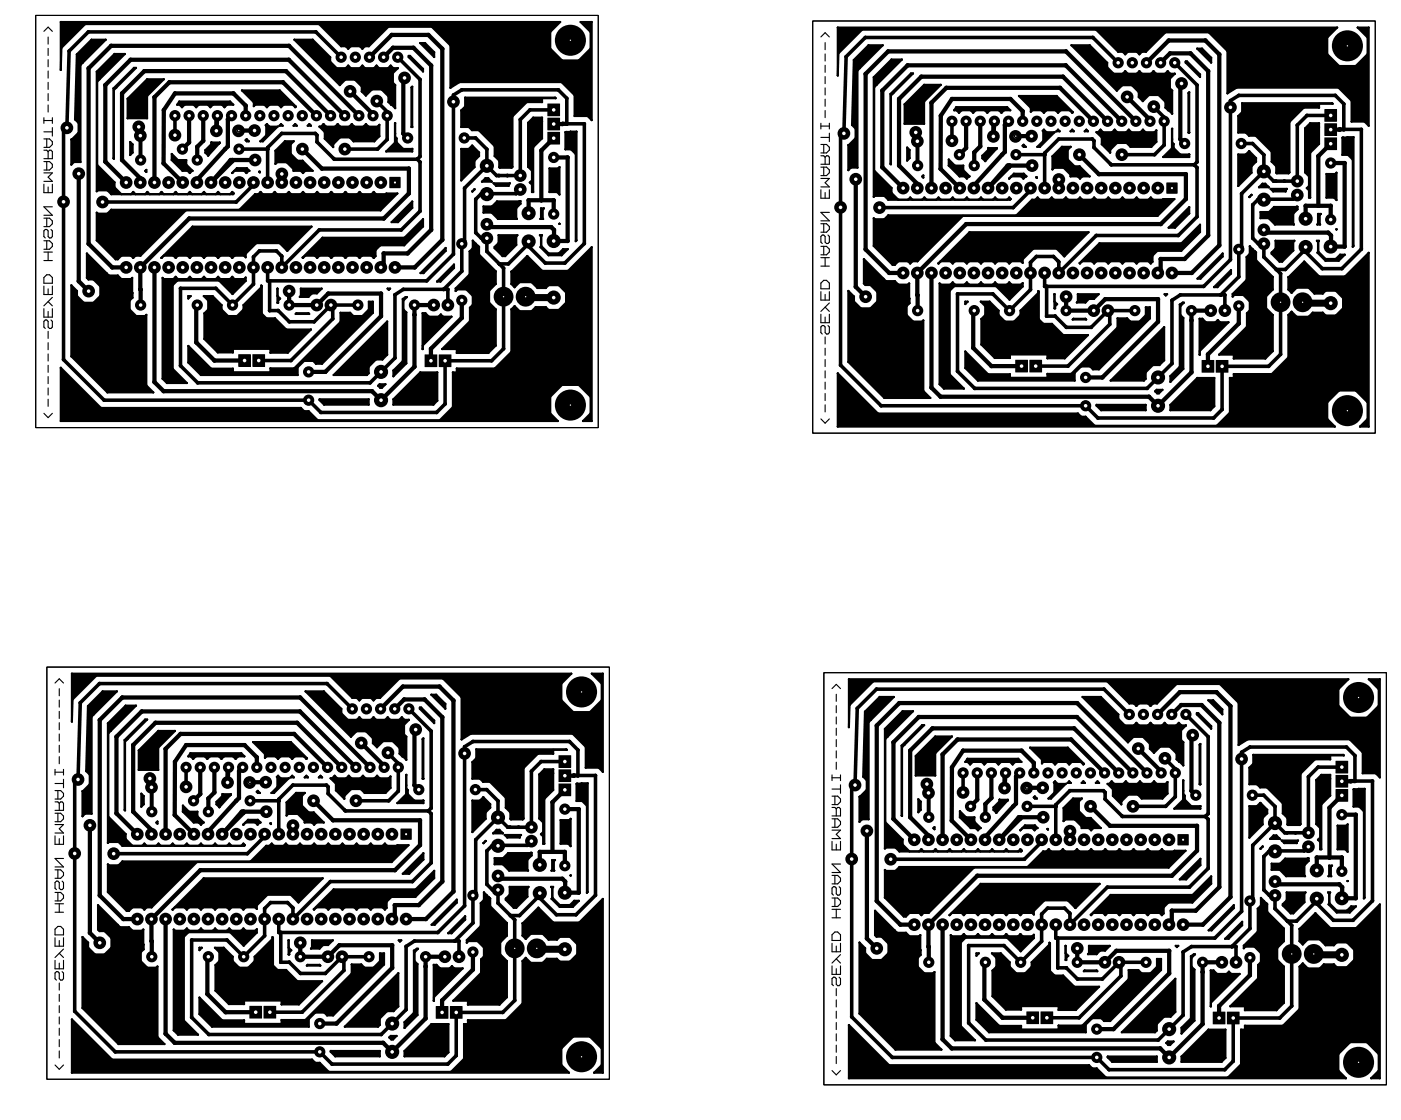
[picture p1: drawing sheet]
<svg xmlns="http://www.w3.org/2000/svg" width="252mm" height="201mm" viewBox="0 0 252 201" stroke-linecap="round" stroke-linejoin="round" font-family="sans-serif">
<g fill="#000">
<path d="M69.9 31.8h2v1.9h-2z" fill-rule="evenodd"/>
<path d="M98.3 23.7h2.2v2.2h-2.2z" fill-rule="evenodd"/>
<path d="M98.3 21.2h2.2v2.2h-2.2z" fill-rule="evenodd"/>
<path d="M98.3 18.6h2.2v2.2h-2.2z" fill-rule="evenodd"/>
<path d="M209.4 32.8h2v1.9h-2z" fill-rule="evenodd"/>
<path d="M237.8 24.7h2.2v2.2h-2.2z" fill-rule="evenodd"/>
<path d="M237.8 22.2h2.2v2.2h-2.2z" fill-rule="evenodd"/>
<path d="M237.8 19.6h2.2v2.2h-2.2z" fill-rule="evenodd"/>
<path d="M42.8 63.6h2.2v2.2h-2.2z" fill-rule="evenodd"/>
<path d="M45.3 63.6h2.3v2.2h-2.3z" fill-rule="evenodd"/>
<path d="M76.3 63.7h2.2v2.2h-2.2z" fill-rule="evenodd"/>
<path d="M78.8 63.7h2.2v2.2h-2.2z" fill-rule="evenodd"/>
<path d="M182.3 64.6h2.2v2.2h-2.2z" fill-rule="evenodd"/>
<path d="M184.8 64.6h2.3v2.2h-2.3z" fill-rule="evenodd"/>
<path d="M215.8 64.7h2.2v2.2h-2.2z" fill-rule="evenodd"/>
<path d="M218.3 64.7h2.2v2.2h-2.2z" fill-rule="evenodd"/>
<path d="M100.3 135.6h2.2v2.2h-2.2z" fill-rule="evenodd"/>
<path d="M239.8 136.6h2.2v2.2h-2.2z" fill-rule="evenodd"/>
<path d="M71.9 148.8h2v1.9h-2z" fill-rule="evenodd"/>
<path d="M100.3 140.7h2.2v2.2h-2.2z" fill-rule="evenodd"/>
<path d="M100.3 138.2h2.2v2.2h-2.2z" fill-rule="evenodd"/>
<path d="M211.4 149.8h2v1.9h-2z" fill-rule="evenodd"/>
<path d="M239.8 141.7h2.2v2.2h-2.2z" fill-rule="evenodd"/>
<path d="M239.8 139.2h2.2v2.2h-2.2z" fill-rule="evenodd"/>
<path d="M44.8 180.6h2.2v2.2h-2.2z" fill-rule="evenodd"/>
<path d="M47.3 180.6h2.3v2.2h-2.3z" fill-rule="evenodd"/>
<path d="M78.3 180.7h2.2v2.2h-2.2z" fill-rule="evenodd"/>
<path d="M80.8 180.7h2.2v2.2h-2.2z" fill-rule="evenodd"/>
<path d="M184.3 181.6h2.2v2.2h-2.2z" fill-rule="evenodd"/>
<path d="M186.8 181.6h2.3v2.2h-2.3z" fill-rule="evenodd"/>
<path d="M217.8 181.7h2.2v2.2h-2.2z" fill-rule="evenodd"/>
<path d="M220.3 181.7h2.2v2.2h-2.2z" fill-rule="evenodd"/>
<circle cx="12.4" cy="9.2" r=".32"/>
<circle cx="15.9" cy="5.7" r=".32"/>
<circle cx="15.9" cy="12.3" r=".38"/>
<circle cx="18.9" cy="15.3" r=".38"/>
<circle cx="19.9" cy="8.2" r=".38"/>
<circle cx="21.9" cy="16.8" r=".38"/>
<circle cx="23.4" cy="10.7" r=".38"/>
<circle cx="25.9" cy="12.8" r=".38"/>
<circle cx="27.7" cy="17.4" r=".38"/>
<circle cx="29.4" cy="19.8" r=".38"/>
<circle cx="30.4" cy="14.8" r=".38"/>
<circle cx="31.4" cy="16.8" r=".38"/>
<circle cx="41.9" cy="16.8" r=".38"/>
<circle cx="44.1" cy="19" r=".38"/>
<circle cx="50.8" cy="14.8" r=".38"/>
<circle cx="51.3" cy="12.8" r=".38"/>
<circle cx="51.8" cy="10.7" r=".38"/>
<circle cx="51.9" cy="8.2" r=".38"/>
<circle cx="56.7" cy="5.7" r=".32"/>
<circle cx="61.2" cy="10.3" r="1.01"/>
<circle cx="62.9" cy="16.4" r="1.14"/>
<circle cx="63.8" cy="10.3" r="1.01"/>
<circle cx="66.3" cy="10.3" r="1.01"/>
<circle cx="67.6" cy="18.2" r="1.14"/>
<circle cx="67.6" cy="18.2" r="1.01"/>
<circle cx="67.6" cy="18.2" r=".32"/>
<circle cx="68.9" cy="10.3" r="1.01"/>
<circle cx="70.3" cy="6.3" r=".38"/>
<circle cx="70.6" cy="8.6" r=".38"/>
<circle cx="71.4" cy="10.3" r="1.01"/>
<circle cx="72.4" cy="14.2" r=".38"/>
<circle cx="72.6" cy="14" r="1.14"/>
<circle cx="74.2" cy="8.6" r=".38"/>
<circle cx="75.4" cy="14.3" r=".32"/>
<circle cx="76.9" cy="6.3" r=".38"/>
<circle cx="77.4" cy="11.8" r=".38"/>
<circle cx="79.4" cy="8.8" r=".38"/>
<circle cx="81.4" cy="18.3" r="1.14"/>
<circle cx="81.4" cy="17.1" r=".32"/>
<circle cx="82.9" cy="16.1" r=".32"/>
<circle cx="95.1" cy="19.7" r=".32"/>
<circle cx="100.2" cy="16.1" r=".32"/>
<circle cx="101.8" cy="17.7" r=".32"/>
<circle cx="102.4" cy="7.2" r="2.79"/>
<circle cx="151.9" cy="10.2" r=".32"/>
<circle cx="155.4" cy="6.7" r=".32"/>
<circle cx="155.4" cy="13.3" r=".38"/>
<circle cx="158.4" cy="16.3" r=".38"/>
<circle cx="159.4" cy="9.2" r=".38"/>
<circle cx="161.4" cy="17.8" r=".38"/>
<circle cx="162.9" cy="11.7" r=".38"/>
<circle cx="165.4" cy="13.8" r=".38"/>
<circle cx="167.2" cy="18.4" r=".38"/>
<circle cx="169.9" cy="15.8" r=".38"/>
<circle cx="170.9" cy="17.8" r=".38"/>
<circle cx="181.4" cy="17.8" r=".38"/>
<circle cx="183.6" cy="20" r=".38"/>
<circle cx="190.3" cy="15.8" r=".38"/>
<circle cx="190.8" cy="13.8" r=".38"/>
<circle cx="191.3" cy="11.7" r=".38"/>
<circle cx="191.4" cy="9.2" r=".38"/>
<circle cx="196.2" cy="6.7" r=".32"/>
<circle cx="200.7" cy="11.3" r="1.01"/>
<circle cx="202.4" cy="17.4" r="1.14"/>
<circle cx="203.3" cy="11.3" r="1.01"/>
<circle cx="205.8" cy="11.3" r="1.01"/>
<circle cx="207.1" cy="19.2" r="1.14"/>
<circle cx="207.1" cy="19.2" r=".32"/>
<circle cx="208.4" cy="11.3" r="1.01"/>
<circle cx="209.8" cy="7.3" r=".38"/>
<circle cx="210.1" cy="9.6" r=".38"/>
<circle cx="210.9" cy="11.3" r="1.01"/>
<circle cx="211.9" cy="15.2" r=".38"/>
<circle cx="212.1" cy="15" r="1.14"/>
<circle cx="213.7" cy="9.6" r=".38"/>
<circle cx="214.9" cy="15.3" r=".32"/>
<circle cx="216.4" cy="7.3" r=".38"/>
<circle cx="216.9" cy="12.8" r=".38"/>
<circle cx="218.9" cy="9.8" r=".38"/>
<circle cx="220.9" cy="19.3" r="1.14"/>
<circle cx="220.9" cy="18.1" r=".32"/>
<circle cx="222.4" cy="17.1" r=".32"/>
<circle cx="239.7" cy="17.1" r=".32"/>
<circle cx="241.3" cy="18.7" r=".32"/>
<circle cx="241.9" cy="8.2" r="2.79"/>
<circle cx="11.4" cy="36.2" r="1.14"/>
<circle cx="11.4" cy="23.2" r=".32"/>
<circle cx="12" cy="23" r="1.14"/>
<circle cx="14.1" cy="31.2" r="1.14"/>
<circle cx="18.4" cy="36.3" r="1.14"/>
<circle cx="18.9" cy="29" r=".38"/>
<circle cx="21.9" cy="28.7" r=".38"/>
<circle cx="22.6" cy="32.8" r="1.14"/>
<circle cx="24.9" cy="22.8" r="1.14"/>
<circle cx="25.2" cy="32.8" r="1.14"/>
<circle cx="25.2" cy="32" r=".38"/>
<circle cx="25.2" cy="24.4" r="1.14"/>
<circle cx="25.2" cy="28.7" r=".32"/>
<circle cx="25.2" cy="28.7" r="1.01"/>
<circle cx="25.2" cy="29.3" r=".32"/>
<circle cx="25.2" cy="23.3" r=".32"/>
<circle cx="27.7" cy="32.8" r="1.14"/>
<circle cx="29.4" cy="29.3" r=".38"/>
<circle cx="30.3" cy="32.8" r="1.14"/>
<circle cx="31.3" cy="21.2" r=".32"/>
<circle cx="31.3" cy="20.9" r=".32"/>
<circle cx="31.4" cy="21.1" r=".32"/>
<circle cx="31.4" cy="24.3" r="1.14"/>
<circle cx="31.4" cy="20.8" r="1.01"/>
<circle cx="32.7" cy="26.8" r="1.01"/>
<circle cx="32.8" cy="32.8" r="1.14"/>
<circle cx="33.9" cy="20.8" r="1.01"/>
<circle cx="33.9" cy="25.6" r=".38"/>
<circle cx="34" cy="39.2" r=".38"/>
<circle cx="35.3" cy="32.8" r="1.14"/>
<circle cx="35.3" cy="32.3" r=".38"/>
<circle cx="35.4" cy="28.7" r="1.01"/>
<circle cx="35.4" cy="26.4" r=".38"/>
<circle cx="36.5" cy="20.8" r="1.01"/>
<circle cx="36.5" cy="25.3" r=".38"/>
<circle cx="37.9" cy="32.8" r="1.14"/>
<circle cx="37.9" cy="32.7" r=".38"/>
<circle cx="38.8" cy="23.5" r="1.14"/>
<circle cx="38.8" cy="20.9" r=".38"/>
<circle cx="39" cy="20.8" r="1.01"/>
<circle cx="39.1" cy="20.7" r=".38"/>
<circle cx="40.4" cy="26.8" r=".38"/>
<circle cx="40.4" cy="32.8" r="1.14"/>
<circle cx="40.9" cy="21.4" r=".38"/>
<circle cx="40.9" cy="26.3" r=".38"/>
<circle cx="41.4" cy="28.7" r=".38"/>
<circle cx="41.6" cy="20.8" r="1.01"/>
<circle cx="41.7" cy="28.7" r=".38"/>
<circle cx="41.7" cy="28.9" r=".38"/>
<circle cx="42.4" cy="36.3" r=".32"/>
<circle cx="42.8" cy="23.5" r="1.14"/>
<circle cx="42.9" cy="23.4" r=".51"/>
<circle cx="42.9" cy="26.8" r="1.01"/>
<circle cx="43" cy="32.8" r="1.14"/>
<circle cx="44.1" cy="20.8" r="1.01"/>
<circle cx="45.5" cy="32.8" r="1.14"/>
<circle cx="45.5" cy="33.2" r=".32"/>
<circle cx="45.7" cy="23.4" r="1.14"/>
<circle cx="45.8" cy="28.7" r="1.14"/>
<circle cx="46.6" cy="20.8" r="1.01"/>
<circle cx="48" cy="26.8" r=".32"/>
<circle cx="48" cy="32.8" r="1.14"/>
<circle cx="48" cy="26.5" r=".32"/>
<circle cx="49.2" cy="20.8" r="1.01"/>
<circle cx="50.6" cy="24" r=".32"/>
<circle cx="50.6" cy="32.8" r="1.14"/>
<circle cx="50.6" cy="31.2" r=".38"/>
<circle cx="50.6" cy="31.2" r="1.14"/>
<circle cx="51.7" cy="20.8" r="1.01"/>
<circle cx="53.1" cy="32.8" r="1.14"/>
<circle cx="54.3" cy="20.8" r="1.01"/>
<circle cx="54.3" cy="26.8" r="1.14"/>
<circle cx="55.7" cy="32.8" r="1.14"/>
<circle cx="56.6" cy="24" r=".32"/>
<circle cx="56.8" cy="20.8" r="1.01"/>
<circle cx="56.9" cy="25.5" r=".32"/>
<circle cx="56.9" cy="24.3" r=".32"/>
<circle cx="57.8" cy="30.3" r=".38"/>
<circle cx="58.2" cy="32.8" r="1.14"/>
<circle cx="59.3" cy="20.8" r="1.01"/>
<circle cx="59.9" cy="28.5" r=".32"/>
<circle cx="60" cy="28.6" r=".32"/>
<circle cx="60.7" cy="32.8" r="1.14"/>
<circle cx="61.9" cy="20.8" r="1.01"/>
<circle cx="61.9" cy="26.8" r="1.14"/>
<circle cx="63.3" cy="32.8" r="1.14"/>
<circle cx="64.4" cy="20.8" r="1.01"/>
<circle cx="65.8" cy="32.8" r="1.14"/>
<circle cx="67" cy="20.8" r="1.01"/>
<circle cx="67" cy="20.5" r=".38"/>
<circle cx="67.8" cy="26.8" r=".32"/>
<circle cx="68.4" cy="32.8" r="1.14"/>
<circle cx="68.9" cy="39.2" r=".38"/>
<circle cx="69.5" cy="20.8" r="1.01"/>
<circle cx="69.5" cy="25" r=".32"/>
<circle cx="69.5" cy="20.1" r=".32"/>
<circle cx="72.4" cy="24" r=".38"/>
<circle cx="73.2" cy="24.8" r="1.01"/>
<circle cx="73.4" cy="30.3" r=".38"/>
<circle cx="73.4" cy="34.7" r=".38"/>
<circle cx="74.9" cy="28.6" r=".32"/>
<circle cx="75.4" cy="29.1" r=".32"/>
<circle cx="75.4" cy="37.9" r=".32"/>
<circle cx="75.4" cy="28.1" r=".32"/>
<circle cx="83.3" cy="24.8" r="1.01"/>
<circle cx="83.4" cy="33.8" r=".32"/>
<circle cx="85.4" cy="24.8" r=".32"/>
<circle cx="85.4" cy="35.8" r=".32"/>
<circle cx="86.3" cy="34.8" r=".32"/>
<circle cx="87.4" cy="34.9" r="1.27"/>
<circle cx="87.4" cy="29.8" r="1.27"/>
<circle cx="87.4" cy="34.8" r=".32"/>
<circle cx="87.4" cy="26.8" r=".32"/>
<circle cx="89.2" cy="31.5" r=".32"/>
<circle cx="89.6" cy="31.5" r=".32"/>
<circle cx="91.1" cy="31.5" r=".32"/>
<circle cx="92.7" cy="34.8" r=".32"/>
<circle cx="93.4" cy="31.5" r="1.14"/>
<circle cx="93.4" cy="34" r="1.14"/>
<circle cx="93.4" cy="21.5" r=".32"/>
<circle cx="94.9" cy="38.3" r="1.27"/>
<circle cx="94.9" cy="35.9" r=".38"/>
<circle cx="97.2" cy="35.9" r=".38"/>
<circle cx="97.2" cy="27" r=".38"/>
<circle cx="99.4" cy="38.4" r="1.01"/>
<circle cx="99.4" cy="28.3" r="1.01"/>
<circle cx="99.4" cy="35.9" r=".38"/>
<circle cx="101" cy="22.3" r=".38"/>
<circle cx="101" cy="22.2" r=".38"/>
<circle cx="101.8" cy="22.2" r=".38"/>
<circle cx="101.8" cy="22.2" r=".32"/>
<circle cx="101.9" cy="28.3" r=".38"/>
<circle cx="104.9" cy="22.2" r=".32"/>
<circle cx="150.9" cy="37.2" r="1.14"/>
<circle cx="150.9" cy="24.2" r=".32"/>
<circle cx="151.5" cy="24" r="1.14"/>
<circle cx="153.6" cy="32.2" r="1.14"/>
<circle cx="157.9" cy="37.3" r="1.14"/>
<circle cx="158.4" cy="30" r=".38"/>
<circle cx="161.4" cy="29.7" r=".38"/>
<circle cx="162.1" cy="33.8" r="1.14"/>
<circle cx="164.4" cy="23.8" r="1.14"/>
<circle cx="164.7" cy="33.8" r="1.14"/>
<circle cx="164.7" cy="33" r=".38"/>
<circle cx="164.7" cy="25.4" r="1.14"/>
<circle cx="164.7" cy="29.7" r=".32"/>
<circle cx="164.7" cy="29.7" r="1.01"/>
<circle cx="164.7" cy="30.3" r=".32"/>
<circle cx="164.7" cy="24.3" r=".32"/>
<circle cx="167.2" cy="33.8" r="1.14"/>
<circle cx="168.9" cy="30.3" r=".38"/>
<circle cx="168.9" cy="20.8" r=".38"/>
<circle cx="169.8" cy="33.8" r="1.14"/>
<circle cx="170.8" cy="21.9" r=".32"/>
<circle cx="170.8" cy="22.2" r=".32"/>
<circle cx="170.9" cy="22.1" r=".32"/>
<circle cx="170.9" cy="25.3" r="1.14"/>
<circle cx="170.9" cy="21.8" r="1.01"/>
<circle cx="172.2" cy="27.8" r="1.01"/>
<circle cx="172.3" cy="33.8" r="1.14"/>
<circle cx="173.4" cy="21.8" r="1.01"/>
<circle cx="173.4" cy="26.6" r=".38"/>
<circle cx="174.8" cy="33.8" r="1.14"/>
<circle cx="174.8" cy="33.3" r=".38"/>
<circle cx="174.9" cy="29.7" r="1.01"/>
<circle cx="174.9" cy="27.4" r=".38"/>
<circle cx="176" cy="21.8" r="1.01"/>
<circle cx="176" cy="26.3" r=".38"/>
<circle cx="177.4" cy="33.8" r="1.14"/>
<circle cx="177.4" cy="33.7" r=".38"/>
<circle cx="178.3" cy="24.5" r="1.14"/>
<circle cx="178.3" cy="21.9" r=".38"/>
<circle cx="178.5" cy="21.8" r="1.01"/>
<circle cx="178.6" cy="21.7" r=".38"/>
<circle cx="179.9" cy="27.8" r=".38"/>
<circle cx="179.9" cy="33.8" r="1.14"/>
<circle cx="180.4" cy="27.3" r=".38"/>
<circle cx="180.4" cy="22.4" r=".38"/>
<circle cx="180.9" cy="29.7" r=".38"/>
<circle cx="181.1" cy="21.8" r="1.01"/>
<circle cx="181.2" cy="29.7" r=".38"/>
<circle cx="181.2" cy="29.9" r=".38"/>
<circle cx="181.9" cy="37.3" r=".32"/>
<circle cx="182.3" cy="24.5" r="1.14"/>
<circle cx="182.4" cy="24.4" r=".51"/>
<circle cx="182.4" cy="27.8" r="1.01"/>
<circle cx="182.5" cy="33.8" r="1.14"/>
<circle cx="183.6" cy="21.8" r="1.01"/>
<circle cx="185" cy="33.8" r="1.14"/>
<circle cx="185" cy="34.2" r=".32"/>
<circle cx="185.2" cy="24.4" r="1.14"/>
<circle cx="185.3" cy="29.7" r="1.14"/>
<circle cx="186.1" cy="21.8" r="1.01"/>
<circle cx="187.5" cy="27.8" r=".32"/>
<circle cx="187.5" cy="33.8" r="1.14"/>
<circle cx="187.5" cy="27.5" r=".32"/>
<circle cx="188.7" cy="21.8" r="1.01"/>
<circle cx="190.1" cy="25" r=".32"/>
<circle cx="190.1" cy="33.8" r="1.14"/>
<circle cx="190.1" cy="32.2" r=".38"/>
<circle cx="190.1" cy="32.2" r="1.14"/>
<circle cx="191.2" cy="21.8" r="1.01"/>
<circle cx="192.6" cy="33.8" r="1.14"/>
<circle cx="193.8" cy="21.8" r="1.01"/>
<circle cx="193.8" cy="27.8" r="1.14"/>
<circle cx="195.2" cy="33.8" r="1.14"/>
<circle cx="196.1" cy="25" r=".32"/>
<circle cx="196.3" cy="21.8" r="1.01"/>
<circle cx="196.4" cy="26.5" r=".32"/>
<circle cx="196.4" cy="25.3" r=".32"/>
<circle cx="197.3" cy="31.3" r=".38"/>
<circle cx="197.7" cy="33.8" r="1.14"/>
<circle cx="198.8" cy="21.8" r="1.01"/>
<circle cx="199.4" cy="29.5" r=".32"/>
<circle cx="199.5" cy="29.6" r=".32"/>
<circle cx="200.2" cy="33.8" r="1.14"/>
<circle cx="201.4" cy="21.8" r="1.01"/>
<circle cx="201.4" cy="27.8" r="1.14"/>
<circle cx="202.8" cy="33.8" r="1.14"/>
<circle cx="203.9" cy="21.8" r="1.01"/>
<circle cx="205.3" cy="33.8" r="1.14"/>
<circle cx="206.5" cy="21.8" r="1.01"/>
<circle cx="206.5" cy="21.5" r=".38"/>
<circle cx="207.3" cy="27.8" r=".32"/>
<circle cx="207.9" cy="33.8" r="1.14"/>
<circle cx="209" cy="21.8" r="1.01"/>
<circle cx="209" cy="21.1" r=".32"/>
<circle cx="209" cy="26" r=".32"/>
<circle cx="211.9" cy="25" r=".38"/>
<circle cx="212.7" cy="25.8" r="1.01"/>
<circle cx="212.9" cy="31.3" r=".38"/>
<circle cx="212.9" cy="35.7" r=".38"/>
<circle cx="214.4" cy="29.6" r=".32"/>
<circle cx="214.9" cy="30.1" r=".32"/>
<circle cx="214.9" cy="29.1" r=".32"/>
<circle cx="214.9" cy="38.9" r=".32"/>
<circle cx="222.8" cy="25.8" r="1.01"/>
<circle cx="222.9" cy="34.8" r=".32"/>
<circle cx="224.9" cy="25.8" r=".32"/>
<circle cx="224.9" cy="36.8" r=".32"/>
<circle cx="225.8" cy="35.8" r=".32"/>
<circle cx="226.9" cy="30.8" r="1.27"/>
<circle cx="226.9" cy="35.9" r="1.27"/>
<circle cx="226.9" cy="27.8" r=".32"/>
<circle cx="226.9" cy="35.8" r=".32"/>
<circle cx="228.7" cy="32.5" r=".32"/>
<circle cx="229.1" cy="32.5" r=".32"/>
<circle cx="230.6" cy="32.5" r=".32"/>
<circle cx="232.2" cy="35.8" r=".32"/>
<circle cx="232.9" cy="32.5" r="1.14"/>
<circle cx="232.9" cy="35" r="1.14"/>
<circle cx="232.9" cy="22.5" r=".32"/>
<circle cx="234.4" cy="39.3" r="1.27"/>
<circle cx="234.4" cy="36.9" r=".38"/>
<circle cx="234.6" cy="20.7" r=".32"/>
<circle cx="236.7" cy="28" r=".38"/>
<circle cx="236.7" cy="36.9" r=".38"/>
<circle cx="238.9" cy="29.3" r="1.01"/>
<circle cx="238.9" cy="39.4" r="1.01"/>
<circle cx="238.9" cy="36.9" r=".38"/>
<circle cx="240.5" cy="23.3" r=".38"/>
<circle cx="240.5" cy="23.2" r=".38"/>
<circle cx="241.3" cy="23.2" r=".38"/>
<circle cx="241.3" cy="23.2" r=".32"/>
<circle cx="241.4" cy="29.3" r=".38"/>
<circle cx="244.4" cy="23.2" r=".32"/>
<circle cx="14.1" cy="50.5" r=".38"/>
<circle cx="15.9" cy="52.3" r="1.14"/>
<circle cx="15.9" cy="43.8" r=".38"/>
<circle cx="20.1" cy="48" r=".38"/>
<circle cx="22.6" cy="48" r="1.14"/>
<circle cx="25.2" cy="48" r="1.14"/>
<circle cx="25.2" cy="51.9" r=".38"/>
<circle cx="25.2" cy="54.8" r="1.01"/>
<circle cx="25.2" cy="52" r=".38"/>
<circle cx="27.7" cy="48" r="1.14"/>
<circle cx="30.3" cy="48" r="1.14"/>
<circle cx="32.4" cy="51.8" r=".32"/>
<circle cx="32.8" cy="48" r="1.14"/>
<circle cx="35.2" cy="54.9" r=".38"/>
<circle cx="35.3" cy="48" r="1.14"/>
<circle cx="35.4" cy="54.8" r="1.01"/>
<circle cx="37.9" cy="48" r="1.14"/>
<circle cx="38.7" cy="51.8" r=".32"/>
<circle cx="40.4" cy="48" r="1.14"/>
<circle cx="41.7" cy="54.8" r="1.01"/>
<circle cx="43" cy="48" r="1.14"/>
<circle cx="45.5" cy="48" r="1.14"/>
<circle cx="45.5" cy="46.1" r=".32"/>
<circle cx="45.5" cy="51" r=".32"/>
<circle cx="46.6" cy="45" r=".32"/>
<circle cx="48" cy="48" r="1.14"/>
<circle cx="48" cy="50.4" r=".32"/>
<circle cx="48.4" cy="55.8" r=".32"/>
<circle cx="48.4" cy="50.4" r=".32"/>
<circle cx="49.6" cy="45" r=".32"/>
<circle cx="49.9" cy="55.8" r=".32"/>
<circle cx="50.5" cy="45.9" r=".32"/>
<circle cx="50.6" cy="48" r="1.14"/>
<circle cx="50.6" cy="46" r=".32"/>
<circle cx="51.9" cy="52.3" r="1.14"/>
<circle cx="51.9" cy="54.8" r="1.01"/>
<circle cx="51.9" cy="57.8" r=".32"/>
<circle cx="53.1" cy="48" r="1.14"/>
<circle cx="55.7" cy="48" r="1.14"/>
<circle cx="56.4" cy="57.8" r=".32"/>
<circle cx="56.9" cy="54.8" r="1.14"/>
<circle cx="57.3" cy="41.3" r=".32"/>
<circle cx="58.2" cy="48" r="1.14"/>
<circle cx="58.9" cy="52.7" r=".38"/>
<circle cx="59.4" cy="54.8" r="1.14"/>
<circle cx="59.7" cy="54.9" r=".32"/>
<circle cx="59.7" cy="57.2" r=".32"/>
<circle cx="59.9" cy="54.8" r=".32"/>
<circle cx="60.7" cy="48" r="1.14"/>
<circle cx="63.3" cy="48" r="1.14"/>
<circle cx="64.2" cy="54.8" r="1.01"/>
<circle cx="65.8" cy="48" r="1.14"/>
<circle cx="68.4" cy="48" r="1.14"/>
<circle cx="68.4" cy="52.7" r=".38"/>
<circle cx="68.4" cy="56.8" r=".38"/>
<circle cx="68.9" cy="45.5" r=".38"/>
<circle cx="68.9" cy="47.5" r=".38"/>
<circle cx="70.9" cy="48" r="1.14"/>
<circle cx="70.9" cy="52.9" r=".32"/>
<circle cx="72" cy="41.3" r=".32"/>
<circle cx="72.4" cy="51.9" r=".32"/>
<circle cx="73.2" cy="45.5" r=".38"/>
<circle cx="74.4" cy="54.8" r="1.01"/>
<circle cx="74.4" cy="56.5" r=".38"/>
<circle cx="74.5" cy="48" r=".38"/>
<circle cx="76.6" cy="50.4" r=".32"/>
<circle cx="77.4" cy="41.3" r=".38"/>
<circle cx="77.9" cy="54.8" r="1.14"/>
<circle cx="79.4" cy="43.1" r=".38"/>
<circle cx="79.7" cy="51.9" r=".32"/>
<circle cx="80.4" cy="54.8" r="1.14"/>
<circle cx="80.4" cy="53.9" r=".32"/>
<circle cx="80.4" cy="51.9" r=".32"/>
<circle cx="81.4" cy="45.6" r=".32"/>
<circle cx="82.9" cy="43.8" r="1.01"/>
<circle cx="82.9" cy="53.9" r="1.01"/>
<circle cx="82.9" cy="57.1" r=".38"/>
<circle cx="82.9" cy="48.7" r=".32"/>
<circle cx="83.4" cy="43.3" r=".32"/>
<circle cx="85.4" cy="41.8" r=".32"/>
<circle cx="86.4" cy="42.8" r=".32"/>
<circle cx="87.4" cy="40.3" r="1.14"/>
<circle cx="87.4" cy="42.8" r="1.14"/>
<circle cx="87.4" cy="45.1" r=".32"/>
<circle cx="87.9" cy="40.8" r=".38"/>
<circle cx="89.6" cy="47.4" r=".32"/>
<circle cx="90.4" cy="53.3" r="1.78"/>
<circle cx="90.4" cy="48.1" r=".32"/>
<circle cx="91.3" cy="47.4" r=".32"/>
<circle cx="94.4" cy="53.3" r="1.78"/>
<circle cx="94.5" cy="53.4" r=".63"/>
<circle cx="94.9" cy="43.4" r="1.27"/>
<circle cx="94.9" cy="43.7" r=".32"/>
<circle cx="94.9" cy="44.2" r=".32"/>
<circle cx="97.9" cy="47.2" r=".32"/>
<circle cx="99" cy="40.8" r=".38"/>
<circle cx="99.4" cy="43.3" r="1.27"/>
<circle cx="99.4" cy="53.4" r="1.27"/>
<circle cx="99.5" cy="43.2" r=".38"/>
<circle cx="99.5" cy="41.3" r=".38"/>
<circle cx="101.4" cy="47.2" r=".32"/>
<circle cx="101.9" cy="43.3" r=".38"/>
<circle cx="104.9" cy="43.7" r=".32"/>
<circle cx="153.6" cy="51.5" r=".38"/>
<circle cx="155.4" cy="53.3" r="1.14"/>
<circle cx="155.4" cy="44.8" r=".38"/>
<circle cx="159.6" cy="49" r=".38"/>
<circle cx="162.1" cy="49" r="1.14"/>
<circle cx="164.7" cy="49" r="1.14"/>
<circle cx="164.7" cy="52.9" r=".38"/>
<circle cx="164.7" cy="55.8" r="1.01"/>
<circle cx="164.7" cy="53" r=".38"/>
<circle cx="167.2" cy="49" r="1.14"/>
<circle cx="169.8" cy="49" r="1.14"/>
<circle cx="171.9" cy="52.8" r=".32"/>
<circle cx="172.3" cy="49" r="1.14"/>
<circle cx="173.5" cy="40.2" r=".38"/>
<circle cx="174.7" cy="55.9" r=".38"/>
<circle cx="174.8" cy="49" r="1.14"/>
<circle cx="174.9" cy="55.8" r="1.01"/>
<circle cx="177.4" cy="49" r="1.14"/>
<circle cx="178.2" cy="52.8" r=".32"/>
<circle cx="179.9" cy="49" r="1.14"/>
<circle cx="181.2" cy="55.8" r="1.01"/>
<circle cx="182.5" cy="49" r="1.14"/>
<circle cx="185" cy="49" r="1.14"/>
<circle cx="185" cy="52" r=".32"/>
<circle cx="185" cy="47.1" r=".32"/>
<circle cx="186.1" cy="46" r=".32"/>
<circle cx="187.5" cy="49" r="1.14"/>
<circle cx="187.5" cy="51.4" r=".32"/>
<circle cx="187.9" cy="51.4" r=".32"/>
<circle cx="187.9" cy="56.8" r=".32"/>
<circle cx="189.1" cy="46" r=".32"/>
<circle cx="189.4" cy="56.8" r=".32"/>
<circle cx="190" cy="46.9" r=".32"/>
<circle cx="190.1" cy="49" r="1.14"/>
<circle cx="190.1" cy="47" r=".32"/>
<circle cx="191.4" cy="53.3" r="1.14"/>
<circle cx="191.4" cy="55.8" r="1.01"/>
<circle cx="191.4" cy="58.8" r=".32"/>
<circle cx="192.6" cy="49" r="1.14"/>
<circle cx="195.2" cy="49" r="1.14"/>
<circle cx="195.9" cy="58.8" r=".32"/>
<circle cx="196.4" cy="55.8" r="1.14"/>
<circle cx="196.8" cy="42.3" r=".32"/>
<circle cx="197.7" cy="49" r="1.14"/>
<circle cx="198.4" cy="53.7" r=".38"/>
<circle cx="198.9" cy="55.8" r="1.14"/>
<circle cx="199.2" cy="55.9" r=".32"/>
<circle cx="199.2" cy="58.2" r=".32"/>
<circle cx="199.4" cy="55.8" r=".32"/>
<circle cx="200.2" cy="49" r="1.14"/>
<circle cx="202.8" cy="49" r="1.14"/>
<circle cx="203.7" cy="55.8" r="1.01"/>
<circle cx="205.3" cy="49" r="1.14"/>
<circle cx="207.9" cy="49" r="1.14"/>
<circle cx="207.9" cy="57.8" r=".38"/>
<circle cx="207.9" cy="53.7" r=".38"/>
<circle cx="208.4" cy="48.5" r=".38"/>
<circle cx="208.4" cy="46.5" r=".38"/>
<circle cx="208.4" cy="40.2" r=".38"/>
<circle cx="210.4" cy="49" r="1.14"/>
<circle cx="210.4" cy="53.9" r=".32"/>
<circle cx="211.5" cy="42.3" r=".32"/>
<circle cx="211.9" cy="52.9" r=".32"/>
<circle cx="212.7" cy="46.5" r=".38"/>
<circle cx="213.9" cy="55.8" r="1.01"/>
<circle cx="213.9" cy="57.5" r=".38"/>
<circle cx="214" cy="49" r=".38"/>
<circle cx="216.1" cy="51.4" r=".32"/>
<circle cx="216.9" cy="42.3" r=".38"/>
<circle cx="217.4" cy="55.8" r="1.14"/>
<circle cx="218.9" cy="44.1" r=".38"/>
<circle cx="219.2" cy="52.9" r=".32"/>
<circle cx="219.9" cy="55.8" r="1.14"/>
<circle cx="219.9" cy="52.9" r=".32"/>
<circle cx="219.9" cy="54.9" r=".32"/>
<circle cx="220.9" cy="46.6" r=".32"/>
<circle cx="222.4" cy="54.9" r="1.01"/>
<circle cx="222.4" cy="44.8" r="1.01"/>
<circle cx="222.4" cy="58.1" r=".38"/>
<circle cx="222.4" cy="49.7" r=".32"/>
<circle cx="222.9" cy="44.3" r=".32"/>
<circle cx="224.9" cy="42.8" r=".32"/>
<circle cx="225.9" cy="43.8" r=".32"/>
<circle cx="226.9" cy="41.3" r="1.14"/>
<circle cx="226.9" cy="43.8" r="1.14"/>
<circle cx="226.9" cy="46.1" r=".32"/>
<circle cx="227.4" cy="41.8" r=".38"/>
<circle cx="229.1" cy="48.4" r=".32"/>
<circle cx="229.9" cy="54.3" r="1.78"/>
<circle cx="229.9" cy="49.1" r=".32"/>
<circle cx="230.8" cy="48.4" r=".32"/>
<circle cx="233.9" cy="54.3" r="1.78"/>
<circle cx="234" cy="54.4" r=".63"/>
<circle cx="234.4" cy="44.4" r="1.27"/>
<circle cx="234.4" cy="44.7" r=".32"/>
<circle cx="234.4" cy="45.2" r=".32"/>
<circle cx="237.4" cy="48.2" r=".32"/>
<circle cx="238.5" cy="41.8" r=".38"/>
<circle cx="238.9" cy="44.3" r="1.27"/>
<circle cx="238.9" cy="54.4" r="1.27"/>
<circle cx="239" cy="44.2" r=".38"/>
<circle cx="239" cy="42.3" r=".38"/>
<circle cx="240.9" cy="48.2" r=".32"/>
<circle cx="241.4" cy="44.3" r=".38"/>
<circle cx="244.4" cy="44.7" r=".32"/>
<circle cx="11.4" cy="64.6" r=".32"/>
<circle cx="18.7" cy="71.8" r=".32"/>
<circle cx="27.7" cy="68.6" r=".38"/>
<circle cx="29.4" cy="70.2" r=".38"/>
<circle cx="32.4" cy="65.7" r=".32"/>
<circle cx="35.2" cy="61.5" r=".38"/>
<circle cx="35.5" cy="68.7" r=".32"/>
<circle cx="38.5" cy="64.7" r=".38"/>
<circle cx="52.2" cy="64.7" r=".32"/>
<circle cx="55.4" cy="71.9" r="1.01"/>
<circle cx="55.4" cy="66.8" r="1.01"/>
<circle cx="57.6" cy="74" r=".32"/>
<circle cx="58.4" cy="66.8" r=".38"/>
<circle cx="66.4" cy="68.7" r=".32"/>
<circle cx="66.8" cy="70.2" r=".38"/>
<circle cx="68.4" cy="71.9" r="1.27"/>
<circle cx="68.4" cy="66.8" r="1.27"/>
<circle cx="70.9" cy="64.3" r=".32"/>
<circle cx="74.4" cy="65.8" r=".38"/>
<circle cx="77.4" cy="62.6" r=".38"/>
<circle cx="78.4" cy="74" r=".32"/>
<circle cx="79.9" cy="72.5" r=".32"/>
<circle cx="88.3" cy="64.8" r=".32"/>
<circle cx="90.4" cy="62.6" r=".32"/>
<circle cx="102.4" cy="72.7" r="2.79"/>
<circle cx="150.9" cy="65.6" r=".32"/>
<circle cx="158.2" cy="72.8" r=".32"/>
<circle cx="167.2" cy="69.6" r=".38"/>
<circle cx="168.9" cy="71.2" r=".38"/>
<circle cx="171.9" cy="66.7" r=".32"/>
<circle cx="174.7" cy="62.5" r=".38"/>
<circle cx="175" cy="69.7" r=".32"/>
<circle cx="178" cy="65.7" r=".38"/>
<circle cx="191.7" cy="65.7" r=".32"/>
<circle cx="194.9" cy="67.8" r="1.01"/>
<circle cx="194.9" cy="72.9" r="1.01"/>
<circle cx="197.1" cy="75" r=".32"/>
<circle cx="197.9" cy="67.8" r=".38"/>
<circle cx="205.9" cy="69.7" r=".32"/>
<circle cx="206.3" cy="71.2" r=".38"/>
<circle cx="207.9" cy="67.8" r="1.27"/>
<circle cx="207.9" cy="72.9" r="1.27"/>
<circle cx="210.4" cy="65.3" r=".32"/>
<circle cx="213.9" cy="66.8" r=".38"/>
<circle cx="216.9" cy="63.6" r=".38"/>
<circle cx="217.9" cy="75" r=".32"/>
<circle cx="219.4" cy="73.5" r=".32"/>
<circle cx="227.8" cy="65.8" r=".32"/>
<circle cx="229.9" cy="63.6" r=".32"/>
<circle cx="241.9" cy="73.7" r="2.79"/>
<circle cx="14" cy="140" r="1.14"/>
<circle cx="14.4" cy="126.2" r=".32"/>
<circle cx="17.9" cy="122.7" r=".32"/>
<circle cx="17.9" cy="129.3" r=".38"/>
<circle cx="20.9" cy="132.3" r=".38"/>
<circle cx="21.9" cy="125.2" r=".38"/>
<circle cx="23.9" cy="133.8" r=".38"/>
<circle cx="25.4" cy="127.7" r=".38"/>
<circle cx="26.9" cy="139.8" r="1.14"/>
<circle cx="27.9" cy="129.8" r=".38"/>
<circle cx="29.7" cy="134.4" r=".38"/>
<circle cx="31.4" cy="136.8" r=".38"/>
<circle cx="32.4" cy="131.8" r=".38"/>
<circle cx="33.3" cy="138.2" r=".32"/>
<circle cx="33.3" cy="137.9" r=".32"/>
<circle cx="33.4" cy="138.1" r=".32"/>
<circle cx="33.4" cy="137.8" r="1.01"/>
<circle cx="33.4" cy="133.8" r=".38"/>
<circle cx="35.9" cy="137.8" r="1.01"/>
<circle cx="38.5" cy="137.8" r="1.01"/>
<circle cx="40.8" cy="137.9" r=".38"/>
<circle cx="41" cy="137.8" r="1.01"/>
<circle cx="41.1" cy="137.7" r=".38"/>
<circle cx="42.9" cy="138.4" r=".38"/>
<circle cx="43.6" cy="137.8" r="1.01"/>
<circle cx="43.9" cy="133.8" r=".38"/>
<circle cx="46.1" cy="137.8" r="1.01"/>
<circle cx="46.1" cy="136" r=".38"/>
<circle cx="48.6" cy="137.8" r="1.01"/>
<circle cx="51.2" cy="137.8" r="1.01"/>
<circle cx="52.8" cy="131.8" r=".38"/>
<circle cx="53.3" cy="129.8" r=".38"/>
<circle cx="53.7" cy="137.8" r="1.01"/>
<circle cx="53.8" cy="127.7" r=".38"/>
<circle cx="53.9" cy="125.2" r=".38"/>
<circle cx="56.3" cy="137.8" r="1.01"/>
<circle cx="58.7" cy="122.7" r=".32"/>
<circle cx="58.8" cy="137.8" r="1.01"/>
<circle cx="61.3" cy="137.8" r="1.01"/>
<circle cx="63.2" cy="127.3" r="1.01"/>
<circle cx="63.9" cy="137.8" r="1.01"/>
<circle cx="64.9" cy="133.4" r="1.14"/>
<circle cx="65.8" cy="127.3" r="1.01"/>
<circle cx="66.4" cy="137.8" r="1.01"/>
<circle cx="68.3" cy="127.3" r="1.01"/>
<circle cx="69" cy="137.8" r="1.01"/>
<circle cx="69" cy="137.5" r=".38"/>
<circle cx="69.6" cy="135.2" r="1.14"/>
<circle cx="69.6" cy="135.2" r=".32"/>
<circle cx="70.9" cy="127.3" r="1.01"/>
<circle cx="71.5" cy="137.8" r="1.01"/>
<circle cx="71.5" cy="137.1" r=".32"/>
<circle cx="72.3" cy="123.3" r=".38"/>
<circle cx="72.6" cy="125.6" r=".38"/>
<circle cx="73.4" cy="127.3" r="1.01"/>
<circle cx="74.4" cy="131.2" r=".38"/>
<circle cx="74.6" cy="131" r="1.14"/>
<circle cx="76.2" cy="125.6" r=".38"/>
<circle cx="77.4" cy="131.3" r=".32"/>
<circle cx="78.9" cy="123.3" r=".38"/>
<circle cx="79.4" cy="128.8" r=".38"/>
<circle cx="81.4" cy="125.8" r=".38"/>
<circle cx="83.4" cy="135.3" r="1.14"/>
<circle cx="83.4" cy="134.1" r=".32"/>
<circle cx="84.9" cy="133.1" r=".32"/>
<circle cx="95.4" cy="138.5" r=".32"/>
<circle cx="97.1" cy="136.7" r=".32"/>
<circle cx="102.2" cy="133.1" r=".32"/>
<circle cx="103" cy="139.3" r=".38"/>
<circle cx="103" cy="139.2" r=".38"/>
<circle cx="103.8" cy="139.2" r=".38"/>
<circle cx="103.8" cy="134.7" r=".32"/>
<circle cx="103.8" cy="139.2" r=".32"/>
<circle cx="104.4" cy="124.2" r="2.79"/>
<circle cx="106.9" cy="139.2" r=".32"/>
<circle cx="153.9" cy="127.2" r=".32"/>
<circle cx="157.4" cy="123.7" r=".32"/>
<circle cx="157.4" cy="130.3" r=".38"/>
<circle cx="160.4" cy="133.3" r=".38"/>
<circle cx="161.4" cy="126.2" r=".38"/>
<circle cx="163.4" cy="134.8" r=".38"/>
<circle cx="164.9" cy="128.7" r=".38"/>
<circle cx="167.4" cy="130.8" r=".38"/>
<circle cx="169.2" cy="135.4" r=".38"/>
<circle cx="170.9" cy="137.8" r=".38"/>
<circle cx="171.9" cy="132.8" r=".38"/>
<circle cx="172.8" cy="139.2" r=".32"/>
<circle cx="172.8" cy="138.9" r=".32"/>
<circle cx="172.9" cy="139.1" r=".32"/>
<circle cx="172.9" cy="138.8" r="1.01"/>
<circle cx="172.9" cy="134.8" r=".38"/>
<circle cx="175.4" cy="138.8" r="1.01"/>
<circle cx="178" cy="138.8" r="1.01"/>
<circle cx="180.3" cy="138.9" r=".38"/>
<circle cx="180.5" cy="138.8" r="1.01"/>
<circle cx="180.6" cy="138.7" r=".38"/>
<circle cx="182.4" cy="139.4" r=".38"/>
<circle cx="183.1" cy="138.8" r="1.01"/>
<circle cx="183.4" cy="134.8" r=".38"/>
<circle cx="185.6" cy="138.8" r="1.01"/>
<circle cx="185.6" cy="137" r=".38"/>
<circle cx="188.1" cy="138.8" r="1.01"/>
<circle cx="190.7" cy="138.8" r="1.01"/>
<circle cx="192.3" cy="132.8" r=".38"/>
<circle cx="192.8" cy="130.8" r=".38"/>
<circle cx="193.2" cy="138.8" r="1.01"/>
<circle cx="193.3" cy="128.7" r=".38"/>
<circle cx="193.4" cy="126.2" r=".38"/>
<circle cx="195.8" cy="138.8" r="1.01"/>
<circle cx="198.2" cy="123.7" r=".32"/>
<circle cx="198.3" cy="138.8" r="1.01"/>
<circle cx="200.8" cy="138.8" r="1.01"/>
<circle cx="202.7" cy="128.3" r="1.01"/>
<circle cx="203.4" cy="138.8" r="1.01"/>
<circle cx="204.4" cy="134.4" r="1.14"/>
<circle cx="205.3" cy="128.3" r="1.01"/>
<circle cx="205.9" cy="138.8" r="1.01"/>
<circle cx="207.8" cy="128.3" r="1.01"/>
<circle cx="208.5" cy="138.8" r="1.01"/>
<circle cx="208.5" cy="138.5" r=".38"/>
<circle cx="209.1" cy="136.2" r="1.14"/>
<circle cx="209.1" cy="136.2" r=".32"/>
<circle cx="210.4" cy="128.3" r="1.01"/>
<circle cx="211" cy="138.8" r="1.01"/>
<circle cx="211" cy="138.1" r=".32"/>
<circle cx="211.8" cy="124.3" r=".38"/>
<circle cx="212.1" cy="126.6" r=".38"/>
<circle cx="212.9" cy="128.3" r="1.01"/>
<circle cx="213.9" cy="132.2" r=".38"/>
<circle cx="214.1" cy="132" r="1.14"/>
<circle cx="215.7" cy="126.6" r=".38"/>
<circle cx="216.9" cy="132.3" r=".32"/>
<circle cx="218.4" cy="124.3" r=".38"/>
<circle cx="218.9" cy="129.8" r=".38"/>
<circle cx="220.9" cy="126.8" r=".38"/>
<circle cx="222.9" cy="136.3" r="1.14"/>
<circle cx="222.9" cy="135.1" r=".32"/>
<circle cx="224.4" cy="134.1" r=".32"/>
<circle cx="234.9" cy="139.5" r=".32"/>
<circle cx="236.6" cy="137.7" r=".32"/>
<circle cx="241.7" cy="134.1" r=".32"/>
<circle cx="243.3" cy="135.7" r=".32"/>
<circle cx="243.9" cy="125.2" r="2.79"/>
<circle cx="13.4" cy="153.2" r="1.14"/>
<circle cx="13.4" cy="140.2" r=".32"/>
<circle cx="16.1" cy="148.2" r="1.14"/>
<circle cx="20.4" cy="153.3" r="1.14"/>
<circle cx="20.9" cy="146" r=".38"/>
<circle cx="23.9" cy="145.7" r=".38"/>
<circle cx="24.6" cy="149.8" r="1.14"/>
<circle cx="27.2" cy="149.8" r="1.14"/>
<circle cx="27.2" cy="149" r=".38"/>
<circle cx="27.2" cy="141.4" r="1.14"/>
<circle cx="27.2" cy="145.7" r=".32"/>
<circle cx="27.2" cy="145.7" r="1.01"/>
<circle cx="27.2" cy="146.3" r=".32"/>
<circle cx="27.2" cy="140.3" r=".32"/>
<circle cx="29.7" cy="149.8" r="1.14"/>
<circle cx="31.4" cy="146.3" r=".38"/>
<circle cx="32.3" cy="149.8" r="1.14"/>
<circle cx="33.4" cy="141.3" r="1.14"/>
<circle cx="34.7" cy="143.8" r="1.01"/>
<circle cx="34.8" cy="149.8" r="1.14"/>
<circle cx="35.9" cy="142.6" r=".38"/>
<circle cx="36" cy="156.2" r=".38"/>
<circle cx="37.3" cy="149.8" r="1.14"/>
<circle cx="37.3" cy="149.3" r=".38"/>
<circle cx="37.4" cy="145.7" r="1.01"/>
<circle cx="37.4" cy="143.4" r=".38"/>
<circle cx="38.5" cy="142.3" r=".38"/>
<circle cx="39.9" cy="149.8" r="1.14"/>
<circle cx="39.9" cy="149.7" r=".38"/>
<circle cx="40.8" cy="140.5" r="1.14"/>
<circle cx="42.4" cy="143.8" r=".38"/>
<circle cx="42.4" cy="149.8" r="1.14"/>
<circle cx="42.9" cy="143.3" r=".38"/>
<circle cx="43.4" cy="145.7" r=".38"/>
<circle cx="43.7" cy="145.9" r=".38"/>
<circle cx="43.7" cy="145.7" r=".38"/>
<circle cx="44.4" cy="153.3" r=".32"/>
<circle cx="44.8" cy="140.5" r="1.14"/>
<circle cx="44.9" cy="140.4" r=".51"/>
<circle cx="44.9" cy="143.8" r="1.01"/>
<circle cx="45" cy="149.8" r="1.14"/>
<circle cx="47.5" cy="149.8" r="1.14"/>
<circle cx="47.5" cy="150.2" r=".32"/>
<circle cx="47.7" cy="140.4" r="1.14"/>
<circle cx="47.8" cy="145.7" r="1.14"/>
<circle cx="50" cy="143.8" r=".32"/>
<circle cx="50" cy="149.8" r="1.14"/>
<circle cx="50" cy="143.5" r=".32"/>
<circle cx="52.6" cy="141" r=".32"/>
<circle cx="52.6" cy="149.8" r="1.14"/>
<circle cx="52.6" cy="148.2" r=".38"/>
<circle cx="52.6" cy="148.2" r="1.14"/>
<circle cx="55.1" cy="149.8" r="1.14"/>
<circle cx="56.3" cy="143.8" r="1.14"/>
<circle cx="57.7" cy="149.8" r="1.14"/>
<circle cx="58.6" cy="141" r=".32"/>
<circle cx="58.9" cy="141.3" r=".32"/>
<circle cx="58.9" cy="142.5" r=".32"/>
<circle cx="59.3" cy="158.3" r=".32"/>
<circle cx="59.8" cy="147.3" r=".38"/>
<circle cx="60.2" cy="149.8" r="1.14"/>
<circle cx="61.9" cy="145.5" r=".32"/>
<circle cx="62" cy="145.6" r=".32"/>
<circle cx="62.7" cy="149.8" r="1.14"/>
<circle cx="63.9" cy="143.8" r="1.14"/>
<circle cx="65.3" cy="149.8" r="1.14"/>
<circle cx="67.8" cy="149.8" r="1.14"/>
<circle cx="69.8" cy="143.8" r=".32"/>
<circle cx="70.4" cy="149.8" r="1.14"/>
<circle cx="70.9" cy="156.2" r=".38"/>
<circle cx="71.5" cy="142" r=".32"/>
<circle cx="74" cy="158.3" r=".32"/>
<circle cx="74.4" cy="141" r=".38"/>
<circle cx="75.2" cy="141.8" r="1.01"/>
<circle cx="75.4" cy="151.7" r=".38"/>
<circle cx="75.4" cy="147.3" r=".38"/>
<circle cx="76.9" cy="145.6" r=".32"/>
<circle cx="77.4" cy="154.9" r=".32"/>
<circle cx="77.4" cy="146.1" r=".32"/>
<circle cx="77.4" cy="145.1" r=".32"/>
<circle cx="79.4" cy="158.3" r=".38"/>
<circle cx="85.3" cy="141.8" r="1.01"/>
<circle cx="85.4" cy="150.8" r=".32"/>
<circle cx="87.4" cy="141.8" r=".32"/>
<circle cx="87.4" cy="152.8" r=".32"/>
<circle cx="87.4" cy="158.8" r=".32"/>
<circle cx="88.3" cy="151.8" r=".32"/>
<circle cx="88.4" cy="159.8" r=".32"/>
<circle cx="89.4" cy="146.8" r="1.27"/>
<circle cx="89.4" cy="151.9" r="1.27"/>
<circle cx="89.4" cy="157.3" r="1.14"/>
<circle cx="89.4" cy="159.8" r="1.14"/>
<circle cx="89.4" cy="151.8" r=".32"/>
<circle cx="89.4" cy="143.8" r=".32"/>
<circle cx="89.9" cy="157.8" r=".38"/>
<circle cx="91.2" cy="148.5" r=".32"/>
<circle cx="91.6" cy="148.5" r=".32"/>
<circle cx="93.1" cy="148.5" r=".32"/>
<circle cx="94.7" cy="151.8" r=".32"/>
<circle cx="95.4" cy="148.5" r="1.14"/>
<circle cx="95.4" cy="151" r="1.14"/>
<circle cx="96.9" cy="155.3" r="1.27"/>
<circle cx="96.9" cy="152.9" r=".38"/>
<circle cx="99.2" cy="152.9" r=".38"/>
<circle cx="99.2" cy="144" r=".38"/>
<circle cx="101" cy="157.8" r=".38"/>
<circle cx="101.4" cy="155.4" r="1.01"/>
<circle cx="101.4" cy="145.3" r="1.01"/>
<circle cx="101.4" cy="152.9" r=".38"/>
<circle cx="101.5" cy="158.3" r=".38"/>
<circle cx="103.9" cy="145.3" r=".38"/>
<circle cx="152.9" cy="154.2" r="1.14"/>
<circle cx="152.9" cy="141.2" r=".32"/>
<circle cx="153.5" cy="141" r="1.14"/>
<circle cx="155.6" cy="149.2" r="1.14"/>
<circle cx="159.9" cy="154.3" r="1.14"/>
<circle cx="160.4" cy="147" r=".38"/>
<circle cx="163.4" cy="146.7" r=".38"/>
<circle cx="164.1" cy="150.8" r="1.14"/>
<circle cx="166.4" cy="140.8" r="1.14"/>
<circle cx="166.7" cy="150.8" r="1.14"/>
<circle cx="166.7" cy="150" r=".38"/>
<circle cx="166.7" cy="142.4" r="1.14"/>
<circle cx="166.7" cy="146.7" r=".32"/>
<circle cx="166.7" cy="146.7" r="1.01"/>
<circle cx="166.7" cy="147.3" r=".32"/>
<circle cx="166.7" cy="141.3" r=".32"/>
<circle cx="169.2" cy="150.8" r="1.14"/>
<circle cx="170.9" cy="147.3" r=".38"/>
<circle cx="171.8" cy="150.8" r="1.14"/>
<circle cx="172.9" cy="142.3" r="1.14"/>
<circle cx="174.2" cy="144.8" r="1.01"/>
<circle cx="174.3" cy="150.8" r="1.14"/>
<circle cx="175.4" cy="143.6" r=".38"/>
<circle cx="175.5" cy="157.2" r=".38"/>
<circle cx="176.8" cy="150.8" r="1.14"/>
<circle cx="176.8" cy="150.3" r=".38"/>
<circle cx="176.9" cy="146.7" r="1.01"/>
<circle cx="176.9" cy="144.4" r=".38"/>
<circle cx="178" cy="143.3" r=".38"/>
<circle cx="179.4" cy="150.8" r="1.14"/>
<circle cx="179.4" cy="150.7" r=".38"/>
<circle cx="180.3" cy="141.5" r="1.14"/>
<circle cx="181.9" cy="144.8" r=".38"/>
<circle cx="181.9" cy="150.8" r="1.14"/>
<circle cx="182.4" cy="144.3" r=".38"/>
<circle cx="182.9" cy="146.7" r=".38"/>
<circle cx="183.2" cy="146.7" r=".38"/>
<circle cx="183.2" cy="146.9" r=".38"/>
<circle cx="183.9" cy="154.3" r=".32"/>
<circle cx="184.3" cy="141.5" r="1.14"/>
<circle cx="184.4" cy="141.4" r=".51"/>
<circle cx="184.4" cy="144.8" r="1.01"/>
<circle cx="184.5" cy="150.8" r="1.14"/>
<circle cx="187" cy="150.8" r="1.14"/>
<circle cx="187" cy="151.2" r=".32"/>
<circle cx="187.2" cy="141.4" r="1.14"/>
<circle cx="187.3" cy="146.7" r="1.14"/>
<circle cx="189.5" cy="144.8" r=".32"/>
<circle cx="189.5" cy="150.8" r="1.14"/>
<circle cx="189.5" cy="144.5" r=".32"/>
<circle cx="192.1" cy="142" r=".32"/>
<circle cx="192.1" cy="150.8" r="1.14"/>
<circle cx="192.1" cy="149.2" r=".38"/>
<circle cx="192.1" cy="149.2" r="1.14"/>
<circle cx="194.6" cy="150.8" r="1.14"/>
<circle cx="195.8" cy="144.8" r="1.14"/>
<circle cx="197.2" cy="150.8" r="1.14"/>
<circle cx="198.1" cy="142" r=".32"/>
<circle cx="198.4" cy="143.5" r=".32"/>
<circle cx="198.4" cy="142.3" r=".32"/>
<circle cx="198.8" cy="159.3" r=".32"/>
<circle cx="199.3" cy="148.3" r=".38"/>
<circle cx="199.7" cy="150.8" r="1.14"/>
<circle cx="201.4" cy="146.5" r=".32"/>
<circle cx="201.5" cy="146.6" r=".32"/>
<circle cx="202.2" cy="150.8" r="1.14"/>
<circle cx="203.4" cy="144.8" r="1.14"/>
<circle cx="204.8" cy="150.8" r="1.14"/>
<circle cx="207.3" cy="150.8" r="1.14"/>
<circle cx="209.3" cy="144.8" r=".32"/>
<circle cx="209.9" cy="150.8" r="1.14"/>
<circle cx="210.4" cy="157.2" r=".38"/>
<circle cx="211" cy="143" r=".32"/>
<circle cx="213.5" cy="159.3" r=".32"/>
<circle cx="213.9" cy="142" r=".38"/>
<circle cx="214.7" cy="142.8" r="1.01"/>
<circle cx="214.9" cy="152.7" r=".38"/>
<circle cx="214.9" cy="148.3" r=".38"/>
<circle cx="216.4" cy="146.6" r=".32"/>
<circle cx="216.9" cy="147.1" r=".32"/>
<circle cx="216.9" cy="155.9" r=".32"/>
<circle cx="216.9" cy="146.1" r=".32"/>
<circle cx="218.9" cy="159.3" r=".38"/>
<circle cx="224.8" cy="142.8" r="1.01"/>
<circle cx="224.9" cy="151.8" r=".32"/>
<circle cx="226.9" cy="142.8" r=".32"/>
<circle cx="226.9" cy="159.8" r=".32"/>
<circle cx="226.9" cy="153.8" r=".32"/>
<circle cx="227.8" cy="152.8" r=".32"/>
<circle cx="228.9" cy="147.8" r="1.27"/>
<circle cx="228.9" cy="152.9" r="1.27"/>
<circle cx="228.9" cy="158.3" r="1.14"/>
<circle cx="228.9" cy="152.8" r=".32"/>
<circle cx="228.9" cy="144.8" r=".32"/>
<circle cx="229.4" cy="158.8" r=".38"/>
<circle cx="230.7" cy="149.5" r=".32"/>
<circle cx="231.1" cy="149.5" r=".32"/>
<circle cx="232.6" cy="149.5" r=".32"/>
<circle cx="234.2" cy="152.8" r=".32"/>
<circle cx="234.9" cy="152" r="1.14"/>
<circle cx="234.9" cy="149.5" r="1.14"/>
<circle cx="236.4" cy="156.3" r="1.27"/>
<circle cx="236.4" cy="153.9" r=".38"/>
<circle cx="238.7" cy="153.9" r=".38"/>
<circle cx="238.7" cy="145" r=".38"/>
<circle cx="240.5" cy="158.8" r=".38"/>
<circle cx="240.9" cy="146.3" r="1.01"/>
<circle cx="240.9" cy="156.4" r="1.01"/>
<circle cx="240.9" cy="153.9" r=".38"/>
<circle cx="241" cy="159.3" r=".38"/>
<circle cx="242.5" cy="140.3" r=".38"/>
<circle cx="242.5" cy="140.2" r=".38"/>
<circle cx="243.3" cy="140.2" r=".38"/>
<circle cx="243.3" cy="140.2" r=".32"/>
<circle cx="243.4" cy="146.3" r=".38"/>
<circle cx="246.4" cy="140.2" r=".32"/>
<circle cx="16.1" cy="167.5" r=".38"/>
<circle cx="17.9" cy="169.3" r="1.14"/>
<circle cx="17.9" cy="160.8" r=".38"/>
<circle cx="22.1" cy="165" r=".38"/>
<circle cx="24.6" cy="165" r="1.14"/>
<circle cx="27.2" cy="165" r="1.14"/>
<circle cx="27.2" cy="168.9" r=".38"/>
<circle cx="27.2" cy="171.8" r="1.01"/>
<circle cx="27.2" cy="169" r=".38"/>
<circle cx="29.7" cy="165" r="1.14"/>
<circle cx="32.3" cy="165" r="1.14"/>
<circle cx="34.4" cy="168.8" r=".32"/>
<circle cx="34.8" cy="165" r="1.14"/>
<circle cx="37.2" cy="171.9" r=".38"/>
<circle cx="37.2" cy="178.5" r=".38"/>
<circle cx="37.3" cy="165" r="1.14"/>
<circle cx="37.4" cy="171.8" r="1.01"/>
<circle cx="39.9" cy="165" r="1.14"/>
<circle cx="40.7" cy="168.8" r=".32"/>
<circle cx="42.4" cy="165" r="1.14"/>
<circle cx="43.7" cy="171.8" r="1.01"/>
<circle cx="45" cy="165" r="1.14"/>
<circle cx="47.5" cy="165" r="1.14"/>
<circle cx="47.5" cy="168" r=".32"/>
<circle cx="47.5" cy="163.1" r=".32"/>
<circle cx="48.6" cy="162" r=".32"/>
<circle cx="50" cy="165" r="1.14"/>
<circle cx="50" cy="167.4" r=".32"/>
<circle cx="50.4" cy="172.8" r=".32"/>
<circle cx="50.4" cy="167.4" r=".32"/>
<circle cx="51.6" cy="162" r=".32"/>
<circle cx="51.9" cy="172.8" r=".32"/>
<circle cx="52.5" cy="162.9" r=".32"/>
<circle cx="52.6" cy="165" r="1.14"/>
<circle cx="52.6" cy="163" r=".32"/>
<circle cx="53.9" cy="169.3" r="1.14"/>
<circle cx="53.9" cy="171.8" r="1.01"/>
<circle cx="53.9" cy="174.8" r=".32"/>
<circle cx="55.1" cy="165" r="1.14"/>
<circle cx="57.7" cy="165" r="1.14"/>
<circle cx="58.4" cy="174.8" r=".32"/>
<circle cx="58.9" cy="171.8" r="1.14"/>
<circle cx="60.2" cy="165" r="1.14"/>
<circle cx="60.9" cy="169.7" r=".38"/>
<circle cx="61.4" cy="171.8" r="1.14"/>
<circle cx="61.7" cy="171.9" r=".32"/>
<circle cx="61.7" cy="174.2" r=".32"/>
<circle cx="61.9" cy="171.8" r=".32"/>
<circle cx="62.7" cy="165" r="1.14"/>
<circle cx="65.3" cy="165" r="1.14"/>
<circle cx="66.2" cy="171.8" r="1.01"/>
<circle cx="67.8" cy="165" r="1.14"/>
<circle cx="70.4" cy="165" r="1.14"/>
<circle cx="70.4" cy="173.8" r=".38"/>
<circle cx="70.4" cy="169.7" r=".38"/>
<circle cx="70.9" cy="162.5" r=".38"/>
<circle cx="70.9" cy="164.5" r=".38"/>
<circle cx="72.9" cy="165" r="1.14"/>
<circle cx="72.9" cy="169.9" r=".32"/>
<circle cx="74.4" cy="168.9" r=".32"/>
<circle cx="75.2" cy="162.5" r=".38"/>
<circle cx="76.4" cy="171.8" r="1.01"/>
<circle cx="76.4" cy="173.5" r=".38"/>
<circle cx="76.5" cy="165" r=".38"/>
<circle cx="78.6" cy="167.4" r=".32"/>
<circle cx="79.4" cy="179.6" r=".38"/>
<circle cx="79.9" cy="171.8" r="1.14"/>
<circle cx="81.4" cy="160.1" r=".38"/>
<circle cx="81.7" cy="168.9" r=".32"/>
<circle cx="82.4" cy="171.8" r="1.14"/>
<circle cx="82.4" cy="170.9" r=".32"/>
<circle cx="82.4" cy="168.9" r=".32"/>
<circle cx="83.4" cy="162.6" r=".32"/>
<circle cx="84.9" cy="170.9" r="1.01"/>
<circle cx="84.9" cy="160.8" r="1.01"/>
<circle cx="84.9" cy="174.1" r=".38"/>
<circle cx="84.9" cy="165.7" r=".32"/>
<circle cx="85.4" cy="160.3" r=".32"/>
<circle cx="89.4" cy="162.1" r=".32"/>
<circle cx="91.6" cy="164.4" r=".32"/>
<circle cx="92.4" cy="170.3" r="1.78"/>
<circle cx="92.4" cy="179.6" r=".32"/>
<circle cx="92.4" cy="165.1" r=".32"/>
<circle cx="93.3" cy="164.4" r=".32"/>
<circle cx="96.4" cy="170.3" r="1.78"/>
<circle cx="96.5" cy="170.4" r=".63"/>
<circle cx="96.9" cy="160.4" r="1.27"/>
<circle cx="96.9" cy="161.2" r=".32"/>
<circle cx="96.9" cy="160.7" r=".32"/>
<circle cx="99.9" cy="164.2" r=".32"/>
<circle cx="101.4" cy="170.4" r="1.27"/>
<circle cx="101.4" cy="160.3" r="1.27"/>
<circle cx="101.5" cy="160.2" r=".38"/>
<circle cx="103.4" cy="164.2" r=".32"/>
<circle cx="103.9" cy="160.3" r=".38"/>
<circle cx="106.9" cy="160.7" r=".32"/>
<circle cx="155.6" cy="168.5" r=".38"/>
<circle cx="157.4" cy="170.3" r="1.14"/>
<circle cx="157.4" cy="161.8" r=".38"/>
<circle cx="161.6" cy="166" r=".38"/>
<circle cx="164.1" cy="166" r="1.14"/>
<circle cx="166.7" cy="166" r="1.14"/>
<circle cx="166.7" cy="169.9" r=".38"/>
<circle cx="166.7" cy="172.8" r="1.01"/>
<circle cx="166.7" cy="170" r=".38"/>
<circle cx="169.2" cy="166" r="1.14"/>
<circle cx="171.8" cy="166" r="1.14"/>
<circle cx="173.9" cy="169.8" r=".32"/>
<circle cx="174.3" cy="166" r="1.14"/>
<circle cx="176.7" cy="179.5" r=".38"/>
<circle cx="176.7" cy="172.9" r=".38"/>
<circle cx="176.8" cy="166" r="1.14"/>
<circle cx="176.9" cy="172.8" r="1.01"/>
<circle cx="179.4" cy="166" r="1.14"/>
<circle cx="180.2" cy="169.8" r=".32"/>
<circle cx="181.9" cy="166" r="1.14"/>
<circle cx="183.2" cy="172.8" r="1.01"/>
<circle cx="184.5" cy="166" r="1.14"/>
<circle cx="187" cy="166" r="1.14"/>
<circle cx="187" cy="164.1" r=".32"/>
<circle cx="187" cy="169" r=".32"/>
<circle cx="188.1" cy="163" r=".32"/>
<circle cx="189.5" cy="166" r="1.14"/>
<circle cx="189.5" cy="168.4" r=".32"/>
<circle cx="189.9" cy="168.4" r=".32"/>
<circle cx="189.9" cy="173.8" r=".32"/>
<circle cx="191.1" cy="163" r=".32"/>
<circle cx="191.4" cy="173.8" r=".32"/>
<circle cx="192" cy="163.9" r=".32"/>
<circle cx="192.1" cy="166" r="1.14"/>
<circle cx="192.1" cy="164" r=".32"/>
<circle cx="193.4" cy="170.3" r="1.14"/>
<circle cx="193.4" cy="172.8" r="1.01"/>
<circle cx="193.4" cy="175.8" r=".32"/>
<circle cx="194.6" cy="166" r="1.14"/>
<circle cx="197.2" cy="166" r="1.14"/>
<circle cx="197.9" cy="175.8" r=".32"/>
<circle cx="198.4" cy="172.8" r="1.14"/>
<circle cx="199.7" cy="166" r="1.14"/>
<circle cx="200.4" cy="170.7" r=".38"/>
<circle cx="200.9" cy="172.8" r="1.14"/>
<circle cx="201.2" cy="175.2" r=".32"/>
<circle cx="201.2" cy="172.9" r=".32"/>
<circle cx="201.4" cy="172.8" r=".32"/>
<circle cx="202.2" cy="166" r="1.14"/>
<circle cx="204.8" cy="166" r="1.14"/>
<circle cx="205.7" cy="172.8" r="1.01"/>
<circle cx="207.3" cy="166" r="1.14"/>
<circle cx="209.9" cy="166" r="1.14"/>
<circle cx="209.9" cy="170.7" r=".38"/>
<circle cx="209.9" cy="174.8" r=".38"/>
<circle cx="210.4" cy="163.5" r=".38"/>
<circle cx="210.4" cy="165.5" r=".38"/>
<circle cx="212.4" cy="166" r="1.14"/>
<circle cx="212.4" cy="170.9" r=".32"/>
<circle cx="213.9" cy="169.9" r=".32"/>
<circle cx="214.7" cy="163.5" r=".38"/>
<circle cx="215.9" cy="172.8" r="1.01"/>
<circle cx="215.9" cy="174.5" r=".38"/>
<circle cx="216" cy="166" r=".38"/>
<circle cx="218.1" cy="168.4" r=".32"/>
<circle cx="219.4" cy="172.8" r="1.14"/>
<circle cx="220.9" cy="161.1" r=".38"/>
<circle cx="221.2" cy="169.9" r=".32"/>
<circle cx="221.9" cy="172.8" r="1.14"/>
<circle cx="221.9" cy="169.9" r=".32"/>
<circle cx="221.9" cy="171.9" r=".32"/>
<circle cx="222.9" cy="163.6" r=".32"/>
<circle cx="224.4" cy="171.9" r="1.01"/>
<circle cx="224.4" cy="161.8" r="1.01"/>
<circle cx="224.4" cy="175.1" r=".38"/>
<circle cx="224.4" cy="166.7" r=".32"/>
<circle cx="224.9" cy="161.3" r=".32"/>
<circle cx="227.9" cy="160.8" r=".32"/>
<circle cx="228.9" cy="160.8" r="1.14"/>
<circle cx="228.9" cy="163.1" r=".32"/>
<circle cx="231.1" cy="165.4" r=".32"/>
<circle cx="231.9" cy="171.3" r="1.78"/>
<circle cx="231.9" cy="166.1" r=".32"/>
<circle cx="232.8" cy="165.4" r=".32"/>
<circle cx="235.9" cy="171.3" r="1.78"/>
<circle cx="236" cy="171.4" r=".63"/>
<circle cx="236.4" cy="161.4" r="1.27"/>
<circle cx="236.4" cy="161.7" r=".32"/>
<circle cx="236.4" cy="162.2" r=".32"/>
<circle cx="239.4" cy="165.2" r=".32"/>
<circle cx="240.9" cy="171.4" r="1.27"/>
<circle cx="240.9" cy="161.3" r="1.27"/>
<circle cx="241" cy="161.2" r=".38"/>
<circle cx="242.9" cy="165.2" r=".32"/>
<circle cx="243.4" cy="161.3" r=".38"/>
<circle cx="246.4" cy="161.7" r=".32"/>
<circle cx="13.4" cy="181.6" r=".32"/>
<circle cx="20.7" cy="188.8" r=".32"/>
<circle cx="29.7" cy="185.6" r=".38"/>
<circle cx="31.4" cy="187.2" r=".38"/>
<circle cx="34.4" cy="182.7" r=".32"/>
<circle cx="37.5" cy="185.7" r=".32"/>
<circle cx="40.5" cy="181.7" r=".38"/>
<circle cx="54.2" cy="181.7" r=".32"/>
<circle cx="57.4" cy="183.8" r="1.01"/>
<circle cx="57.4" cy="188.9" r="1.01"/>
<circle cx="59.6" cy="191" r=".32"/>
<circle cx="60.4" cy="183.8" r=".38"/>
<circle cx="68.4" cy="185.7" r=".32"/>
<circle cx="68.8" cy="187.2" r=".38"/>
<circle cx="70.4" cy="188.9" r="1.27"/>
<circle cx="70.4" cy="183.8" r="1.27"/>
<circle cx="72.9" cy="181.3" r=".32"/>
<circle cx="76.4" cy="182.8" r=".38"/>
<circle cx="80.4" cy="191" r=".32"/>
<circle cx="81.9" cy="189.5" r=".32"/>
<circle cx="90.3" cy="181.8" r=".32"/>
<circle cx="104.4" cy="189.7" r="2.79"/>
<circle cx="152.9" cy="182.6" r=".32"/>
<circle cx="160.2" cy="189.8" r=".32"/>
<circle cx="169.2" cy="186.6" r=".38"/>
<circle cx="170.9" cy="188.2" r=".38"/>
<circle cx="173.9" cy="183.7" r=".32"/>
<circle cx="177" cy="186.7" r=".32"/>
<circle cx="180" cy="182.7" r=".38"/>
<circle cx="193.7" cy="182.7" r=".32"/>
<circle cx="196.9" cy="184.8" r="1.01"/>
<circle cx="196.9" cy="189.9" r="1.01"/>
<circle cx="199.1" cy="192" r=".32"/>
<circle cx="199.9" cy="184.8" r=".38"/>
<circle cx="207.9" cy="186.7" r=".32"/>
<circle cx="208.3" cy="188.2" r=".38"/>
<circle cx="209.9" cy="184.8" r="1.27"/>
<circle cx="209.9" cy="189.9" r="1.27"/>
<circle cx="212.4" cy="182.3" r=".32"/>
<circle cx="215.9" cy="183.8" r=".38"/>
<circle cx="218.9" cy="180.6" r=".38"/>
<circle cx="219.9" cy="192" r=".32"/>
<circle cx="221.4" cy="190.5" r=".32"/>
<circle cx="229.8" cy="182.8" r=".32"/>
<circle cx="231.9" cy="180.6" r=".32"/>
<circle cx="243.9" cy="190.7" r="2.79"/>
</g>
<path d="M6.4 2.8h101v74h-101zM145.9 3.8h101v74h-101zM8.4 119.8h101v74h-101zM147.9 120.8h101v74h-101z" fill="none" stroke="#000" stroke-width=".2"/>
<g fill="none" stroke="#000" stroke-width=".76">
<path d="M62.9 16.4l4.1 4.1v.3M66.3 10.3l4-4h6.6l2.5 2.5v34.3l-4.9 4.9h-3.6M68.9 10.3l1.7-1.7h3.6l3.2 3.2v29.5l-4.2 4.2h-4.3v2l-.5 .5M72.6 14l-.2 .2v9.8l.8 .8M202.4 17.4l4.1 4.1v.3M205.8 11.3l4-4h6.6l2.5 2.5v34.3l-4.9 4.9h-3.6M208.4 11.3l1.7-1.7h3.6l3.2 3.2v29.5l-4.2 4.2h-4.3v2l-.5 .5M212.1 15l-.2 .2v9.8l.8 .8M14.1 31.2v19.3l1.8 1.8M33.9 20.8v4.8l-1.2 1.2M36.5 20.8v4.5l-1.1 1.1v2.3M39.1 20.7l-.3 .2v2.6l.2-2.7"/>
<path d="M41.6 20.8l-.7 .6v4.9l-5.6 6v.5M41.7 28.7v.2l-3.8 3.9M42.9 23.4h2.8M44.1 20.8v-1.8l-2.2-2.2h-10.5l-2 3v9.5l3.4 3.5M45.8 28.7h-4.4l-3.5 4M50.6 31.2v1.6M50.6 31.2h.1M54.3 26.8l3.5 3.5h15.6v4.4l-4.5 4.5h-34.9l-8.8 8.8v6.8M56.8 20.8l-6-6h-20.4l-2.7 2.6v15.4M59.3 20.8l-8-8h-25.4l-4 4v11.9l3.3 3.3v.8M61.9 20.8l-10.1-10.1h-28.4l-4.5 4.6v13.7l3.7 3.8M64.4 20.8l-12.5-12.6h-32l-4 4.1v31.5l4.2 4.2h2.5"/>
<path d="M94.9 38.3v-2.4h4.5v2.5M99.4 24.8l-2.2 2.2v8.9M99.4 28.3h2.5v15h-2.5l.1-2-.5-.5h-11.1l-.5-.5M101.8 22.2l-2.4 .1M153.6 32.2v19.3l1.8 1.8M173.4 21.8v4.8l-1.2 1.2M176 21.8v4.5l-1.1 1.1v2.3M178.6 21.7l-.3 .2v2.6l.2-2.7M181.1 21.8l-.7 .6v4.9l-5.6 6v.5M181.2 29.7v.2l-3.8 3.9M182.4 24.4h2.8M183.6 21.8v-1.8l-2.2-2.2h-10.5l-2 3v9.5l3.4 3.5"/>
<path d="M185.3 29.7h-4.4l-3.5 4M190.1 32.2v1.6M190.1 32.2h.1M193.8 27.8l3.5 3.5h15.6v4.4l-4.5 4.5h-34.9l-8.8 8.8v6.8M196.3 21.8l-6-6h-20.4l-2.7 2.6v15.4M198.8 21.8l-8-8h-25.4l-4 4v11.9l3.3 3.3v.8M201.4 21.8l-10.1-10.1h-28.4l-4.5 4.6v13.7l3.7 3.8M203.9 21.8l-12.5-12.6h-32l-4 4.1v31.5l4.2 4.2h2.5M234.4 39.3v-2.4h4.5v2.5M238.9 25.8l-2.2 2.2v8.9M238.9 29.3h2.5v15h-2.5l.1-2-.5-.5h-11.1l-.5-.5M240.5 23.2v.1"/>
<path d="M241.3 23.2l-2.4 .1M27.7 48v20.6l1.7 1.6h37.4l1.6 1.6 6-6v-11h3.5M35.4 54.8l-.2 .1v6.6l3.3 3.2h5.4M51.9 52.3v2.5h5l2-2.1h9.5v4.1l-10 10h-3M82.9 53.9v3.2l-5.5 5.5v2.2M167.2 49v20.6l1.7 1.6h37.4l1.6 1.6 6-6v-11h3.5M174.9 55.8l-.2 .1v6.6l3.3 3.2h5.4M191.4 53.3v2.5h5l2-2.1h9.5v4.1l-10 10h-3M222.4 54.9v3.2l-5.5 5.5v2.2M35.9 137.8v4.8l-1.2 1.2M38.5 137.8v4.5l-1.1 1.1v2.3M41.1 137.7l-.3 .2v2.6l.2-2.7"/>
<path d="M43.6 137.8l-.7 .6v4.9l-5.6 6v.5M46.1 137.8v-1.8l-2.2-2.2h-10.5l-2 3v9.5l3.4 3.5M58.8 137.8l-6-6h-20.4l-2.7 2.6v15.4M61.3 137.8l-8-8h-25.4l-4 4v11.9l3.3 3.3v.8M63.9 137.8l-10.1-10.1h-28.4l-4.5 4.6v13.7l3.7 3.8M64.9 133.4l4.1 4.1v.3M66.4 137.8l-12.5-12.6h-32l-4 4.1v31.5l4.2 4.2h2.5M68.3 127.3l4-4h6.6l2.5 2.5v34.3l-4.9 4.9h-3.6M70.9 127.3l1.7-1.7h3.6l3.2 3.2v29.5l-4.2 4.2h-4.3v2l-.5 .5M74.6 131l-.2 .2v9.8l.8 .8M103.8 139.2l-2.4 .1M175.4 138.8v4.8l-1.2 1.2"/>
<path d="M178 138.8v4.5l-1.1 1.1v2.3M180.6 138.7l-.3 .2v2.6l.2-2.7M183.1 138.8l-.7 .6v4.9l-5.6 6v.5M185.6 138.8v-1.8l-2.2-2.2h-10.5l-2 3v9.5l3.4 3.5M198.3 138.8l-6-6h-20.4l-2.7 2.6v15.4M200.8 138.8l-8-8h-25.4l-4 4v11.9l3.3 3.3v.8M203.4 138.8l-10.1-10.1h-28.4l-4.5 4.6v13.7l3.7 3.8M204.4 134.4l4.1 4.1v.3M205.9 138.8l-12.5-12.6h-32l-4 4.1v31.5l4.2 4.2h2.5M207.8 128.3l4-4h6.6l2.5 2.5v34.3l-4.9 4.9h-3.6M210.4 128.3l1.7-1.7h3.6l3.2 3.2v29.5l-4.2 4.2h-4.3v2l-.5 .5M214.1 132l-.2 .2v9.8l.8 .8"/>
<path d="M16.1 148.2v19.3l1.8 1.8M43.7 145.7v.2l-3.8 3.9M44.9 140.4h2.8M47.8 145.7h-4.4l-3.5 4M52.6 148.2v1.6M52.6 148.2h.1M56.3 143.8l3.5 3.5h15.6v4.4l-4.5 4.5h-34.9l-8.8 8.8v6.8M96.9 155.3v-2.4h4.5v2.5M101.4 141.8l-2.2 2.2v8.9M101.4 145.3h2.5v15h-2.5l.1-2-.5-.5h-11.1l-.5-.5M155.6 149.2v19.3l1.8 1.8M183.2 146.7v.2l-3.8 3.9"/>
<path d="M184.4 141.4h2.8M187.3 146.7h-4.4l-3.5 4M192.1 149.2v1.6M192.1 149.2h.1M195.8 144.8l3.5 3.5h15.6v4.4l-4.5 4.5h-34.9l-8.8 8.8v6.8M236.4 156.3v-2.4h4.5v2.5M240.9 142.8l-2.2 2.2v8.9M240.9 146.3h2.5v15h-2.5l.1-2-.5-.5h-11.1l-.5-.5M243.3 140.2l-2.4 .1M29.7 165v20.6l1.7 1.6h37.4l1.6 1.6 6-6v-11h3.5M37.4 171.8l-.2 .1v6.6l3.3 3.2h5.4M53.9 169.3v2.5h5l2-2.1h9.5v4.1l-10 10h-3"/>
<path d="M84.9 170.9v3.2l-5.5 5.5v2.2M169.2 166v20.6l1.7 1.6h37.4l1.6 1.6 6-6v-11h3.5M176.9 172.8l-.2 .1v6.6l3.3 3.2h5.4M193.4 170.3v2.5h5l2-2.1h9.5v4.1l-10 10h-3M224.4 171.9v3.2l-5.5 5.5v2.2"/>
</g>
<path d="M94.4 53.3l.1 .1h4.9M233.9 54.3l.1 .1h4.9M96.4 170.3l.1 .1h4.9M235.9 171.3l.1 .1h4.9" fill="none" stroke="#000" stroke-width="1.3"/>
<g fill="none" stroke="#000" stroke-width=".64">
<path d="M61.2 10.3l-4.5-4.6h-40.8l-3.5 3.5-.4 13.7-.6 .3v41.4l7.3 7.2h36.7l2.2 2.2h20.8l1.5-1.5v-7.7h8.4l2.1-2.2v-14.5l-3-3v-2.3h-1l-1-1v-6l.9-1h6.4l.7-.8M67.6 18.1l1.9 2v4.9l-1.7 1.8h-5.9M71.4 10.3l4 4v13.8l-.5 .5M99.4 19.7h-4.3l-1.7 1.8v10h-4.2l-1.8-1.7M200.7 11.3l-4.5-4.6h-40.8l-3.5 3.5-.4 13.7-.6 .3v41.4l7.3 7.2h36.7l2.2 2.2h20.8l1.5-1.5v-7.7h8.4l2.1-2.2v-14.5l-3-3v-2.3h-1l-1-1v-6l.9-1h6.4l.7-.8M207.1 19.1l1.9 2v4.9l-1.7 1.8h-5.9M210.9 11.3l4 4v13.8l-.5 .5M24.9 22.8l.3 .5v6M25.2 24.4v4.3M31.3 20.9l.1-.1-.1 .4zM31.4 20.8v3.5M42.9 26.8h5.1"/>
<path d="M45.5 32.8v.4l-3.1 3.1h-24M74.9 28.6l.5 .5v8.8l-3.4 3.4h-14.7l-6.7 6.7v-2l-1-1h-3l-1.1 1.1v4.9l-3.8 3.8-3-3h-6.3v13.9l3.1 3h30.9l4.5-4.4v-11.4l1.5-1h8v2.9M74.9 28.6h-14.9l-3.1-3.1v-1.2l-.3-.3h-6l-2.6 2.5v6.3M83.3 24.8h2.1l2 2v3M87.4 29.8l-4 4v9.5l-.5 .5v4.9l-3.2 3.2M164.4 23.8l.3 .5v6M164.7 25.4v4.3M170.8 21.9l.1-.1-.1 .4zM170.9 21.8v3.5M182.4 27.8h5.1M185 33.8v.4l-3.1 3.1h-24M214.4 29.6l.5 .5v8.8l-3.4 3.4h-14.7l-6.7 6.7v-2l-1-1h-3l-1.1 1.1v4.9l-3.8 3.8-3-3h-6.3v13.9l3.1 3h30.9l4.5-4.4v-11.4l1.5-1h8v2.9"/>
<path d="M214.4 29.6h-14.9l-3.1-3.1v-1.2l-.3-.3h-6l-2.6 2.5v6.3M222.8 25.8h2.1l2 2v3M226.9 30.8l-4 4v9.5l-.5 .5v4.9l-3.2 3.2M238.9 20.7h-4.3l-1.7 1.8v10h-4.2l-1.8-1.7M48.4 50.4v5.4h1.5l2 2h4.5l3-3h4.8M59.9 54.8l-.2 .1v2.3l-7.5 7.5h-5.8M94.9 43.3v.9l3 3h3.5l3.5-3.5v-21.5h-3.1v-4.5l-1.6-1.6h-17.3l-1.5 1v28.5l-4.8 4.8h-28.6v-2.4M94.9 43.7l-3.6 3.7h-1.7M187.9 51.4v5.4h1.5l2 2h4.5l3-3h4.8M199.4 55.8l-.2 .1v2.3l-7.5 7.5h-5.8M234.4 44.3v.9l3 3h3.5l3.5-3.5v-21.5h-3.1v-4.5l-1.6-1.6h-17.3l-1.5 1v28.5l-4.8 4.8h-28.6v-2.4M234.4 44.7l-3.6 3.7h-1.7"/>
<path d="M26.9 139.8l.3 .5v6M33.3 137.9l.1-.1-.1 .4zM33.4 137.8v.3M33.4 137.8v3.5M63.2 127.3l-4.5-4.6h-40.8l-3.5 3.5-.4 13.7-.6 .3v41.4l7.3 7.2h36.7l2.2 2.2h20.8l1.5-1.5v-7.7h8.4l2.1-2.2v-14.5l-3-3v-2.3h-1l-1-1v-6l.9-1h6.4l.7-.8M69.6 135.1l1.9 2v4.9l-1.7 1.8h-5.9M73.4 127.3l4 4v13.8l-.5 .5M101.4 136.7h-4.3l-1.7 1.8v10h-4.2l-1.8-1.7M172.8 138.9l.1-.1-.1 .4zM172.9 138.8v.3M172.9 138.8v3.5M202.7 128.3l-4.5-4.6h-40.8l-3.5 3.5-.4 13.7-.6 .3v41.4l7.3 7.2h36.7l2.2 2.2h20.8l1.5-1.5v-7.7h8.4l2.1-2.2v-14.5l-3-3v-2.3h-1l-1-1v-6l.9-1h6.4l.7-.8"/>
<path d="M209.1 136.1l1.9 2v4.9l-1.7 1.8h-5.9M212.9 128.3l4 4v13.8l-.5 .5M240.9 137.7h-4.3l-1.7 1.8v10h-4.2l-1.8-1.7M27.2 141.4v4.3M44.9 143.8h5.1M47.5 149.8v.4l-3.1 3.1h-24M76.9 145.6l.5 .5v8.8l-3.4 3.4h-14.7l-6.7 6.7v-2l-1-1h-3l-1.1 1.1v4.9l-3.8 3.8-3-3h-6.3v13.9l3.1 3h30.9l4.5-4.4v-11.4l1.5-1h8v2.9M76.9 145.6h-14.9l-3.1-3.1v-1.2l-.3-.3h-6l-2.6 2.5v6.3M85.3 141.8h2.1l2 2v3M89.4 146.8l-4 4v9.5l-.5 .5v4.9l-3.2 3.2M166.4 140.8l.3 .5v6M166.7 142.4v4.3"/>
<path d="M184.4 144.8h5.1M187 150.8v.4l-3.1 3.1h-24M216.4 146.6l.5 .5v8.8l-3.4 3.4h-14.7l-6.7 6.7v-2l-1-1h-3l-1.1 1.1v4.9l-3.8 3.8-3-3h-6.3v13.9l3.1 3h30.9l4.5-4.4v-11.4l1.5-1h8v2.9M216.4 146.6h-14.9l-3.1-3.1v-1.2l-.3-.3h-6l-2.6 2.5v6.3M224.8 142.8h2.1l2 2v3M228.9 147.8l-4 4v9.5l-.5 .5v4.9l-3.2 3.2M50.4 167.4v5.4h1.5l2 2h4.5l3-3h4.8M61.9 171.8l-.2 .1v2.3l-7.5 7.5h-5.8M96.9 160.3v.9l3 3h3.5l3.5-3.5v-21.5h-3.1v-4.5l-1.6-1.6h-17.3l-1.5 1v28.5l-4.8 4.8h-28.6v-2.4M96.9 160.7l-3.6 3.7h-1.7M189.9 168.4v5.4h1.5l2 2h4.5l3-3h4.8M201.4 172.8l-.2 .1v2.3l-7.5 7.5h-5.8"/>
<path d="M236.4 161.3v.9l3 3h3.5l3.5-3.5v-21.5h-3.1v-4.5l-1.6-1.6h-17.3l-1.5 1v28.5l-4.8 4.8h-28.6v-2.4M236.4 161.7l-3.6 3.7h-1.7"/>
</g>
<g fill="#000">
<circle cx="80.4" cy="53.9" r=".32"/>
<circle cx="219.9" cy="54.9" r=".32"/>
<circle cx="82.4" cy="170.9" r=".32"/>
<circle cx="221.9" cy="171.9" r=".32"/>
</g>
<circle cx="67.6" cy="18.1" r=".32" fill="#fff"/>
<circle cx="81.4" cy="18.3" r="1.01" fill="#000"/>
<circle cx="81.4" cy="18.3" r=".32" fill="#fff"/>
<circle cx="72.6" cy="14" r="1.01" fill="#000"/>
<circle cx="72.6" cy="14" r=".32" fill="#fff"/>
<circle cx="62.9" cy="16.4" r="1.01" fill="#000"/>
<circle cx="62.9" cy="16.4" r=".32" fill="#fff"/>
<circle cx="25.2" cy="24.4" r="1.01" fill="#000"/>
<circle cx="25.2" cy="24.4" r=".32" fill="#fff"/>
<circle cx="31.4" cy="24.3" r="1.01" fill="#000"/>
<circle cx="31.4" cy="24.3" r=".32" fill="#fff"/>
<circle cx="50.6" cy="31.2" r="1.01" fill="#000"/>
<circle cx="50.6" cy="31.2" r=".32" fill="#fff"/>
<circle cx="14.1" cy="31.2" r="1.01" fill="#000"/>
<circle cx="14.1" cy="31.2" r=".32" fill="#fff"/>
<circle cx="15.9" cy="52.3" r="1.01" fill="#000"/>
<circle cx="15.9" cy="52.3" r=".32" fill="#fff"/>
<circle cx="51.9" cy="52.3" r="1.01" fill="#000"/>
<circle cx="51.9" cy="52.3" r=".32" fill="#fff"/>
<circle cx="42.8" cy="23.5" r="1.01" fill="#000"/>
<circle cx="42.8" cy="23.5" r=".32" fill="#fff"/>
<circle cx="42.9" cy="23.4" r=".38" fill="#000"/>
<circle cx="42.9" cy="23.4" r=".12" fill="#fff"/>
<circle cx="45.7" cy="23.4" r="1.01" fill="#000"/>
<circle cx="45.7" cy="23.4" r=".32" fill="#fff"/>
<circle cx="45.8" cy="28.7" r="1.01" fill="#000"/>
<circle cx="45.8" cy="28.7" r=".32" fill="#fff"/>
<circle cx="38.8" cy="23.5" r="1.01" fill="#000"/>
<circle cx="38.8" cy="23.5" r=".32" fill="#fff"/>
<circle cx="18.4" cy="36.3" r="1.01" fill="#000"/>
<circle cx="18.4" cy="36.3" r=".32" fill="#fff"/>
<circle cx="11.4" cy="36.2" r="1.01" fill="#000"/>
<circle cx="11.4" cy="36.2" r=".32" fill="#fff"/>
<circle cx="24.9" cy="22.8" r="1.01" fill="#000"/>
<circle cx="24.9" cy="22.8" r=".32" fill="#fff"/>
<circle cx="12" cy="23" r="1.01" fill="#000"/>
<circle cx="12" cy="22.9" r=".32" fill="#fff"/>
<circle cx="207.1" cy="19.2" r="1.01" fill="#000"/>
<circle cx="207.1" cy="19.1" r=".32" fill="#fff"/>
<circle cx="220.9" cy="19.3" r="1.01" fill="#000"/>
<circle cx="220.9" cy="19.3" r=".32" fill="#fff"/>
<circle cx="212.1" cy="15" r="1.01" fill="#000"/>
<circle cx="212.1" cy="15" r=".32" fill="#fff"/>
<circle cx="202.4" cy="17.4" r="1.01" fill="#000"/>
<circle cx="202.4" cy="17.4" r=".32" fill="#fff"/>
<circle cx="164.7" cy="25.4" r="1.01" fill="#000"/>
<circle cx="164.7" cy="25.4" r=".32" fill="#fff"/>
<circle cx="170.9" cy="25.3" r="1.01" fill="#000"/>
<circle cx="170.9" cy="25.3" r=".32" fill="#fff"/>
<circle cx="190.1" cy="32.2" r="1.01" fill="#000"/>
<circle cx="190.1" cy="32.2" r=".32" fill="#fff"/>
<circle cx="153.6" cy="32.2" r="1.01" fill="#000"/>
<circle cx="153.6" cy="32.2" r=".32" fill="#fff"/>
<circle cx="155.4" cy="53.3" r="1.01" fill="#000"/>
<circle cx="155.4" cy="53.3" r=".32" fill="#fff"/>
<circle cx="191.4" cy="53.3" r="1.01" fill="#000"/>
<circle cx="191.4" cy="53.3" r=".32" fill="#fff"/>
<circle cx="182.3" cy="24.5" r="1.01" fill="#000"/>
<circle cx="182.3" cy="24.5" r=".32" fill="#fff"/>
<circle cx="182.4" cy="24.4" r=".38" fill="#000"/>
<circle cx="182.4" cy="24.4" r=".12" fill="#fff"/>
<circle cx="185.2" cy="24.4" r="1.01" fill="#000"/>
<circle cx="185.2" cy="24.4" r=".32" fill="#fff"/>
<circle cx="185.3" cy="29.7" r="1.01" fill="#000"/>
<circle cx="185.3" cy="29.7" r=".32" fill="#fff"/>
<circle cx="178.3" cy="24.5" r="1.01" fill="#000"/>
<circle cx="178.3" cy="24.5" r=".32" fill="#fff"/>
<circle cx="157.9" cy="37.3" r="1.01" fill="#000"/>
<circle cx="157.9" cy="37.3" r=".32" fill="#fff"/>
<circle cx="150.9" cy="37.2" r="1.01" fill="#000"/>
<circle cx="150.9" cy="37.2" r=".32" fill="#fff"/>
<circle cx="164.4" cy="23.8" r="1.01" fill="#000"/>
<circle cx="164.4" cy="23.8" r=".32" fill="#fff"/>
<circle cx="151.5" cy="24" r="1.01" fill="#000"/>
<circle cx="151.5" cy="23.9" r=".32" fill="#fff"/>
<circle cx="69.6" cy="135.2" r="1.01" fill="#000"/>
<circle cx="69.6" cy="135.1" r=".32" fill="#fff"/>
<circle cx="83.4" cy="135.3" r="1.01" fill="#000"/>
<circle cx="83.4" cy="135.3" r=".32" fill="#fff"/>
<circle cx="74.6" cy="131" r="1.01" fill="#000"/>
<circle cx="74.6" cy="131" r=".32" fill="#fff"/>
<circle cx="64.9" cy="133.4" r="1.01" fill="#000"/>
<circle cx="64.9" cy="133.4" r=".32" fill="#fff"/>
<circle cx="27.2" cy="141.4" r="1.01" fill="#000"/>
<circle cx="27.2" cy="141.4" r=".32" fill="#fff"/>
<circle cx="33.4" cy="141.3" r="1.01" fill="#000"/>
<circle cx="33.4" cy="141.3" r=".32" fill="#fff"/>
<circle cx="52.6" cy="148.2" r="1.01" fill="#000"/>
<circle cx="52.6" cy="148.2" r=".32" fill="#fff"/>
<circle cx="16.1" cy="148.2" r="1.01" fill="#000"/>
<circle cx="16.1" cy="148.2" r=".32" fill="#fff"/>
<circle cx="17.9" cy="169.3" r="1.01" fill="#000"/>
<circle cx="17.9" cy="169.3" r=".32" fill="#fff"/>
<circle cx="53.9" cy="169.3" r="1.01" fill="#000"/>
<circle cx="53.9" cy="169.3" r=".32" fill="#fff"/>
<circle cx="44.8" cy="140.5" r="1.01" fill="#000"/>
<circle cx="44.8" cy="140.5" r=".32" fill="#fff"/>
<circle cx="44.9" cy="140.4" r=".38" fill="#000"/>
<circle cx="44.9" cy="140.4" r=".12" fill="#fff"/>
<circle cx="47.7" cy="140.4" r="1.01" fill="#000"/>
<circle cx="47.7" cy="140.4" r=".32" fill="#fff"/>
<circle cx="47.8" cy="145.7" r="1.01" fill="#000"/>
<circle cx="47.8" cy="145.7" r=".32" fill="#fff"/>
<circle cx="40.8" cy="140.5" r="1.01" fill="#000"/>
<circle cx="40.8" cy="140.5" r=".32" fill="#fff"/>
<circle cx="20.4" cy="153.3" r="1.01" fill="#000"/>
<circle cx="20.4" cy="153.3" r=".32" fill="#fff"/>
<circle cx="13.4" cy="153.2" r="1.01" fill="#000"/>
<circle cx="13.4" cy="153.2" r=".32" fill="#fff"/>
<circle cx="26.9" cy="139.8" r="1.01" fill="#000"/>
<circle cx="26.9" cy="139.8" r=".32" fill="#fff"/>
<circle cx="14" cy="140" r="1.01" fill="#000"/>
<circle cx="14" cy="139.9" r=".32" fill="#fff"/>
<circle cx="209.1" cy="136.2" r="1.01" fill="#000"/>
<circle cx="209.1" cy="136.1" r=".32" fill="#fff"/>
<circle cx="222.9" cy="136.3" r="1.01" fill="#000"/>
<circle cx="222.9" cy="136.3" r=".32" fill="#fff"/>
<circle cx="214.1" cy="132" r="1.01" fill="#000"/>
<circle cx="214.1" cy="132" r=".32" fill="#fff"/>
<circle cx="204.4" cy="134.4" r="1.01" fill="#000"/>
<circle cx="204.4" cy="134.4" r=".32" fill="#fff"/>
<circle cx="166.7" cy="142.4" r="1.01" fill="#000"/>
<circle cx="166.7" cy="142.4" r=".32" fill="#fff"/>
<circle cx="172.9" cy="142.3" r="1.01" fill="#000"/>
<circle cx="172.9" cy="142.3" r=".32" fill="#fff"/>
<circle cx="192.1" cy="149.2" r="1.01" fill="#000"/>
<circle cx="192.1" cy="149.2" r=".32" fill="#fff"/>
<circle cx="155.6" cy="149.2" r="1.01" fill="#000"/>
<circle cx="155.6" cy="149.2" r=".32" fill="#fff"/>
<circle cx="157.4" cy="170.3" r="1.01" fill="#000"/>
<circle cx="157.4" cy="170.3" r=".32" fill="#fff"/>
<circle cx="193.4" cy="170.3" r="1.01" fill="#000"/>
<circle cx="193.4" cy="170.3" r=".32" fill="#fff"/>
<circle cx="184.3" cy="141.5" r="1.01" fill="#000"/>
<circle cx="184.3" cy="141.5" r=".32" fill="#fff"/>
<circle cx="184.4" cy="141.4" r=".38" fill="#000"/>
<circle cx="184.4" cy="141.4" r=".12" fill="#fff"/>
<circle cx="187.2" cy="141.4" r="1.01" fill="#000"/>
<circle cx="187.2" cy="141.4" r=".32" fill="#fff"/>
<circle cx="187.3" cy="146.7" r="1.01" fill="#000"/>
<circle cx="187.3" cy="146.7" r=".32" fill="#fff"/>
<circle cx="180.3" cy="141.5" r="1.01" fill="#000"/>
<circle cx="180.3" cy="141.5" r=".32" fill="#fff"/>
<circle cx="159.9" cy="154.3" r="1.01" fill="#000"/>
<circle cx="159.9" cy="154.3" r=".32" fill="#fff"/>
<circle cx="152.9" cy="154.2" r="1.01" fill="#000"/>
<circle cx="152.9" cy="154.2" r=".32" fill="#fff"/>
<circle cx="166.4" cy="140.8" r="1.01" fill="#000"/>
<circle cx="166.4" cy="140.8" r=".32" fill="#fff"/>
<circle cx="153.5" cy="141" r="1.01" fill="#000"/>
<circle cx="153.5" cy="140.9" r=".32" fill="#fff"/>
<g fill="#000">
<path d="M26.1 30.7l.2-.2v.4zM46.5 30.8l.1 .1zM50.2 22.6l.3-.3 .2 .3zM52.7 22.6l.3-.3 .3 .3zM55.2 22.6l.3-.3 .3 .3zM165.6 31.7l.2-.2v.4zM186 31.8l.1 .1zM189.7 23.6l.3-.3 .2 .3zM192.2 23.6l.3-.3 .3 .3zM194.7 23.6l.3-.3 .3 .3zM33.8 53.2h.4l-.4 .4zM173.3 54.2h.4l-.4 .4z"/>
<path d="M52.2 139.6l.3-.3 .2 .3zM54.7 139.6l.3-.3 .3 .3zM57.5 139.3l.3 .3h-.6zM28.1 147.7l.2-.2v.4zM48.5 147.8l.1 .1zM167.6 148.7l.2-.2v.4zM188 148.8l.1 .1zM192 140.3l.2 .3h-.5zM194.2 140.6l.3-.3 .3 .3zM197 140.3l.3 .3h-.6zM35.8 170.2h.4l-.4 .4zM175.3 171.2h.4l-.4 .4z"/>
<path d="M13.8 9.8l2.6-2.7h2.6l-4.6 4.6v17.4h-1.1l-.5 .4v-4.5l1.3-1.2v-1.7l-.6-.7z" fill-rule="evenodd"/>
<path d="M17.4 12.9l3.1-3.2h1.9l-5 5v14.9l3.2 3.1v.9l1.2 1.3h1.7l.4-.4 .4 .4h1.8l.4-.4 .4 .4h1.7l.4-.4 .4 .4h1.7l.4-.4 .4 .4h1.8l.4-.4 .4 .4h1.7l.4-.4 .4 .4h1.8l.4-.4 .4 .4h1.7l.4-.4 .3 .2-.2 .2h-21.8l-.7-.7h-1.8l-.1 .1z" fill-rule="evenodd"/>
<path d="M20.4 15.9l3.6-3.7h.4l-4 4v12.3z" fill-rule="evenodd"/>
<path d="M22.9 17.7l3.5-3.5h3l-3 3v4h-3.5z" fill-rule="evenodd"/>
<path d="M32.2 18.2h9.1l.6 .6h-1.1l-.5 .4-.5-.4h-1.6l-.4 .4-.5-.4h-1.6l-.5 .4-.4-.4h-1.7l-.4 .4-.5-.4h-.4z" fill-rule="evenodd"/>
<path d="M43.4 16.2h6.8l2.9 2.9-.1 .1-.5-.4h-1.6l-.4 .4-.5-.4h-1.6l-.5 .4-.4-.4h-1.7l-.2 .3v-.7z" fill-rule="evenodd"/>
<path d="M52.9 7.1h3.2l3.2 3.2v.8l1.1 1.1h1.7l.4-.4 .5 .4h1.6l.5-.4 .4 .4h1.6l.5-.4 .5 .4h1.6l.4-.4 .5 .4h.8l-.9 .9v1.8l.4 .4v4.1l-1.2-1.1v-1l-1.2-1.2h-1.7l-1.1 1.1-.8-.8v-.9l-1.2-1.2h-1.7l-1 1z" fill-rule="evenodd"/>
<path d="M73.4 10h.2l2.3 2.4v.4l-2.5-2.5z" fill-rule="evenodd"/>
<path d="M75.4 7.7h.9l1.6 1.7v.8z" fill-rule="evenodd"/>
<path d="M83.5 17.5h16.2l.1 .1h-2.5v.7h-2.7l-2.6 2.6v9l-.2 .2h-2.1l-.1-.1v-1.2l-.8-.8v-1.8l-2.8-2.8h-1.3l-.5-.6h-1.4v-3l.7-.7z" fill-rule="evenodd"/>
<path d="M153.3 10.8l2.6-2.7h2.6l-4.6 4.6v17.4h-1.1l-.5 .4v-4.5l1.3-1.2v-1.7l-.6-.7z" fill-rule="evenodd"/>
<path d="M156.9 13.9l3.1-3.2h1.9l-5 5v14.9l3.2 3.1v.9l1.2 1.3h1.7l.4-.4 .4 .4h1.8l.4-.4 .4 .4h1.7l.4-.4 .4 .4h1.7l.4-.4 .4 .4h1.8l.4-.4 .4 .4h1.7l.4-.4 .4 .4h1.8l.4-.4 .4 .4h1.7l.4-.4 .3 .2-.2 .2h-21.8l-.7-.7h-1.8l-.1 .1z" fill-rule="evenodd"/>
<path d="M159.9 16.9l3.6-3.7h.4l-4 4v12.3z" fill-rule="evenodd"/>
<path d="M162.4 18.7l3.5-3.5h3l-3 3v4h-3.5z" fill-rule="evenodd"/>
<path d="M171.7 19.2h9.1l.6 .6h-1.1l-.5 .4-.5-.4h-1.6l-.4 .4-.5-.4h-1.6l-.5 .4-.4-.4h-1.7l-.4 .4-.5-.4h-.4z" fill-rule="evenodd"/>
<path d="M192.4 8.1h3.2l3.2 3.2v.8l1.1 1.1h1.7l.4-.4 .5 .4h1.6l.5-.4 .4 .4h1.6l.5-.4 .5 .4h1.6l.4-.4 .5 .4h.8l-.9 .9v1.8l.4 .4v4.1l-1.2-1.1v-1l-1.2-1.2h-1.7l-1.1 1.1-.8-.8v-.9l-1.2-1.2h-1.7l-1 1z" fill-rule="evenodd"/>
<path d="M212.9 11h.2l2.3 2.4v.4l-2.5-2.5z" fill-rule="evenodd"/>
<path d="M214.9 8.7h.9l1.6 1.7v.8z" fill-rule="evenodd"/>
<path d="M223 18.5h16.2l.1 .1h-2.5v.7h-2.7l-2.6 2.6v9l-.2 .2h-2.1l-.1-.1v-1.2l-.8-.8v-1.8l-2.8-2.8h-1.3l-.5-.6h-1.4v-3l.7-.7z" fill-rule="evenodd"/>
<path d="M30.8 27.6l1.1 1.1h1.5v.8l1.2 1.2-.5 .4-.4-.4h-.9l-2-2z" fill-rule="evenodd"/>
<path d="M37.9 25.6l1.5 .1-2 2.2-.5-.5v-.4l1-1.1z" fill-rule="evenodd"/>
<path d="M44.1 25.2l.2-.2 .4 .4h-.4z" fill-rule="evenodd"/>
<path d="M42.5 30.2h1.8l.5 .5-.6 .4-.4-.4h-1.7l-.4 .4z" fill-rule="evenodd"/>
<path d="M47.7 22.5l.2-.2 .5 .4h1.4l-2.6 2.7h-.5l1.1-1.1z" fill-rule="evenodd"/>
<path d="M49.4 27.1l1.8-1.7h1.5l-.5 .5v1.7l1.2 1.3h.9l1.8 1.8h-1.3l-.4 .4-.4-.4h-1.3v-.3l-1.2-1.3h-1.8l-.3 .3z" fill-rule="evenodd"/>
<path d="M57.3 22.7h.3l.5-.4 .4 .4h1.7l.4-.4 .5 .4h1.6l.5-.4 .4 .4h1.6l.5-.4 .5 .4h1.6l.3-.3v2.1l-.9 .9h-3.7l-.7-.7h-1.8l-1.2 1.2v.5l-1.5-1.5v-1.2z" fill-rule="evenodd"/>
<path d="M17.4 38.2l.1 .2h1.8l.7-.7h23l2.8-2.8h.6l.4-.4 .4 .4h1.7l.4-.4 .4 .4h1.8l.4-.4 .4 .4h1.7l.4-.4 .4 .4h1.7l.4-.4 .4 .4h1.8l.4-.4 .4 .4h1.7l.4-.4 .4 .4h1.8l.4-.4 .4 .4h1.7l.4-.4 .4 .4 3.8-.2-3 3.1h-34.9l-8.2 8.1h-.9l-.4 .4-.4-.4h-1.7l-.7 .6h-.3l-3.4-3.3z" fill-rule="evenodd"/>
<path d="M70.9 22.1v2.5l.3 .3v.7l1.2 1.1h1.6v.5h-4.7l1.6-1.6z" fill-rule="evenodd"/>
<path d="M73.9 15.7l.1-.1v7.2h-.1z" fill-rule="evenodd"/>
<path d="M70.3 39.9l3.7-3.7v1.1l-2.5 2.6z" fill-rule="evenodd"/>
<path d="M85.2 34l-.4 .4z" fill-rule="evenodd"/>
<path d="M82.8 26.7h1.4l.6-.5 1.2 1.2v.6l-.8 .8v1.2l-2.4 2.4z" fill-rule="evenodd"/>
<path d="M86.5 32.6l.7-.6h.5l.6 .6z" fill-rule="evenodd"/>
<path d="M88.6 32.9h2.9l-.2 .2v.3h-2.2z" fill-rule="evenodd"/>
<path d="M86.8 37.1h1.5l.9-.9 4.2-.1v.5l-.7 .7v1.9l.1 .1h-3.4l-1.1-1.1h-1.5z" fill-rule="evenodd"/>
<path d="M95.7 21.1h1.6v3.7l-1.6 1.6v8.1h-.2v-1.4l-.4-.3 .4-.4v-1.8l-.7-.7v-7.9z" fill-rule="evenodd"/>
<path d="M97.1 37.4h.5l-.2 .2 .1 1.7h-.5l.1-.1z" fill-rule="evenodd"/>
<path d="M98.6 30.2h1.6l.2-.2v4.9l-.4-.4h-1.4z" fill-rule="evenodd"/>
<path d="M10.9 3.9h89.7l-1.8 1.8v3l2.1 2.1h3l2.1-2.1v-3l-1.8-1.8h2v17.7l-.7-.8h-2.3v-3.7l-2.4-2.4h-18.3l-1.6 1.1v-7.6l-3.4-3.4h-7.8l-3.5 3.5h-.7l-.4 .4-.5-.4h-1.6l-.5 .4-.4-.4h-.8l-4-4h-42l-4.3 4.3-.1 4z" fill-rule="evenodd"/>
<path d="M170.3 28.6l1.1 1.1h1.5v.8l1.2 1.2-.5 .4-.4-.4h-.9l-2-2z" fill-rule="evenodd"/>
<path d="M177.4 26.6l1.5 .1-2 2.2-.5-.5v-.4l1-1.1z" fill-rule="evenodd"/>
<path d="M183.8 26l.4 .4h-.4l-.2-.2z" fill-rule="evenodd"/>
<path d="M182 31.2h1.8l.5 .5-.6 .4-.4-.4h-1.7l-.4 .4z" fill-rule="evenodd"/>
<path d="M187.2 23.5l.2-.2 .5 .4h1.4l-2.6 2.7h-.5l1.1-1.1z" fill-rule="evenodd"/>
<path d="M190.7 26.4h1.5l-.5 .5v1.7l1.2 1.3h.9l1.8 1.8h-1.3l-.4 .4-.4-.4h-1.3v-.3l-1.2-1.3h-1.8l-.3 .3v-2.3z" fill-rule="evenodd"/>
<path d="M182.9 17.2h6.8l2.9 2.9-.1 .1-.5-.4h-1.6l-.4 .4-.5-.4h-1.6l-.5 .4-.4-.4h-1.7l-.2 .3v-.7z" fill-rule="evenodd"/>
<path d="M196.8 23.7h.3l.5-.4 .4 .4h1.7l.4-.4 .5 .4h1.6l.5-.4 .4 .4h1.6l.5-.4 .5 .4h1.6l.3-.3v2.1l-.9 .9h-3.7l-.7-.7h-1.8l-1.2 1.2v.5l-1.5-1.5v-1.2z" fill-rule="evenodd"/>
<path d="M156.9 39.2l.1 .2h1.8l.7-.7h23l2.8-2.8h.6l.4-.4 .4 .4h1.7l.4-.4 .4 .4h1.8l.4-.4 .4 .4h1.7l.4-.4 .4 .4h1.7l.4-.4 .4 .4h1.8l.4-.4 .4 .4h1.7l.4-.4 .4 .4h1.8l.4-.4 .4 .4h1.7l.4-.4 .4 .4 3.8-.2-3 3.1h-34.9l-8.2 8.1h-.9l-.4 .4-.4-.4h-1.7l-.7 .6h-.3l-3.4-3.3z" fill-rule="evenodd"/>
<path d="M210.4 23.1v2.5l.3 .3v.7l1.2 1.1h1.6v.5h-4.7l1.6-1.6z" fill-rule="evenodd"/>
<path d="M213.4 16.7l.1-.1v7.2h-.1z" fill-rule="evenodd"/>
<path d="M213.5 37.2v1.1l-2.5 2.6h-1.2z" fill-rule="evenodd"/>
<path d="M224.3 35.3l.4-.3z" fill-rule="evenodd"/>
<path d="M222.3 27.7h1.4l.6-.5 1.2 1.2v.6l-.8 .8v1.2l-2.4 2.4z" fill-rule="evenodd"/>
<path d="M226 33.6l.7-.6h.5l.6 .6z" fill-rule="evenodd"/>
<path d="M228.1 33.9h2.9l-.2 .2v.3h-2.2z" fill-rule="evenodd"/>
<path d="M226.3 38.1h1.5l.9-.9 4.2-.1v.5l-.7 .7v1.9l.1 .1h-3.4l-1.1-1.1h-1.5z" fill-rule="evenodd"/>
<path d="M235.2 22.1h1.6v3.7l-1.6 1.6v8.1h-.2v-1.4l-.4-.3 .4-.4v-1.8l-.7-.7v-7.9z" fill-rule="evenodd"/>
<path d="M236.6 38.4h.5l-.2 .2 .1 1.7h-.5l.1-.1z" fill-rule="evenodd"/>
<path d="M238.1 31.2h1.6l.2-.2v4.9l-.4-.4h-1.4z" fill-rule="evenodd"/>
<path d="M150.4 4.9h89.7l-1.8 1.8v3l2.1 2.1h3l2.1-2.1v-3l-1.8-1.8h2v17.7l-.7-.8h-2.3v-3.7l-2.4-2.4h-18.3l-1.6 1.1v-7.6l-3.4-3.4h-7.8l-3.5 3.5h-.7l-.4 .4-.5-.4h-1.6l-.5 .4-.4-.4h-.8l-4-4h-42l-4.3 4.3-.1 4z" fill-rule="evenodd"/>
<path d="M15.6 45.5l3.9 4h1.6l.7 .6h1.7l.2-.2 .1 3.5-.5 .5v1.7l1.1 1.1h1.7l.2-.2v12.7l1.2 1.2h-8.2l-6.5-6.4v-12.8l1 1v.9l1.2 1.3h1.8l1.2-1.3v-1.7l-1.2-1.2h-.9l-.3-.3z" fill-rule="evenodd"/>
<path d="M29.2 49.9l.2 .2h1.7l.4-.4 .4 .4h1.8l.4-.4 .4 .4h1.7l.4-.4 .4 .4h1.8l.4-.4 .4 .4h1.7l.4-.4 .4 .4h1.7l.3-.3v.6l-2.4 2.4-2.4-2.4h-7.5l-.8 .8v15l2.5 2.6h-3.5l-.8-.8z" fill-rule="evenodd"/>
<path d="M36.6 53.2h1.6l1.6 1.6v.8l1.1 1.1h1.7l1.1-1.1v-.8l3.2-3.2v-.3l.1 .1v4.9l.8 .8h1.6l2 2.1h4.4l-4.1 4.1h-3.2v-.7h-6.7v.7h-2.7l-2.4-2.4v-4.6l.7-.7v-1.7z" fill-rule="evenodd"/>
<path d="M49.8 51.8v1.3l.5 .5-.4 .3v.5h-.1z" fill-rule="evenodd"/>
<path d="M34.6 40.7h21.3l-4.3 4.3-1.4-1.4h-4.2l-1.9 1.9v.7l-.3-.3h-1.7l-.4 .4-.4-.4h-1.7l-.4 .4-.4-.4h-1.8l-.4 .4-.4-.4h-1.7l-.4 .4-.4-.4h-1.8l-.4 .4-.4-.4h-1.7l-.4 .4z" fill-rule="evenodd"/>
<path d="M54 51.8h3.7l-.8 .9h-.9l-.6 .6h-1.6l.2-.2z" fill-rule="evenodd"/>
<path d="M33.8 62.1l4.1 4.1h3.9v.6h6.7v-.7h4.3l8.3-8.3v-1.6h1.8l.5 .5h1.7l1.1-1.1v-1.4h.7v2l-9.1 9.1h-1.1l-.5-.5h-1.6l-1.2 1.1v1.4h-17.3l-2.3-2.2z" fill-rule="evenodd"/>
<path d="M69.6 51.8h.4l-.2 .2z" fill-rule="evenodd"/>
<path d="M72.3 53.7l.5-.4h.2l-.6 .6v1.7l.5 .5v9.1l-2.3 2.4v-1.1l1.7-1.7z" fill-rule="evenodd"/>
<path d="M54.3 46.2l3.6-3.5h14.7l3.3-3.4v1.4l-3.3 3.3h-4.3l-.9 .9v1.1l-.3 .3-.4-.4h-1.7l-.4 .4-.4-.4h-1.8l-.4 .4-.4-.4h-1.7l-.4 .4-.4-.4h-1.8l-.4 .4-.4-.4h-1.7l-.4 .4z" fill-rule="evenodd"/>
<path d="M75.9 56.2h.5l.6 .7h1.7l.4-.4 .4 .4h1.6l-5.2 5.1v.7z" fill-rule="evenodd"/>
<path d="M80 44.5v.5l-4 4h-.5z" fill-rule="evenodd"/>
<path d="M78.5 50.5l3-3v.6l-2.4 2.4z" fill-rule="evenodd"/>
<path d="M84.9 43.2l1.1 1.1v1.4l3 3v2.3l-1.2 1.2v2.1l1.2 1.2v6.5l-1.3 1.4h-5.7v-.7h-2.6l5-5v-2.5l.5-.5v-1.6l-1.2-1.1h-1.6l-.3 .2v-.4l2.5-2.5v-4.2l.6-.5z" fill-rule="evenodd"/>
<path d="M89.5 42.2h3.4l-.2 .2v1.6l-2 2h-.5l-1.4-1.4v-.3l.7-.7z" fill-rule="evenodd"/>
<path d="M96.9 42.2h.4l-.1 .1v1.9l1.3 1.3h1.8l.8-.8h.8l-1.1 1.1h-2.3l-1.5-1.4 .1-.1v-1.9z" fill-rule="evenodd"/>
<path d="M101.5 23.7l2-.1v19.5l-.1 .2v-15.6l-.9-.9h-1z" fill-rule="evenodd"/>
<path d="M155.1 46.5l3.9 4h1.6l.7 .6h1.7l.2-.2 .1 3.5-.5 .5v1.7l1.1 1.1h1.7l.2-.2v12.7l1.2 1.2h-8.2l-6.5-6.4v-12.8l1 1v.9l1.2 1.3h1.8l1.2-1.3v-1.7l-1.2-1.2h-.9l-.3-.3z" fill-rule="evenodd"/>
<path d="M168.7 50.9l.2 .2h1.7l.4-.4 .4 .4h1.8l.4-.4 .4 .4h1.7l.4-.4 .4 .4h1.8l.4-.4 .4 .4h1.7l.4-.4 .4 .4h1.7l.3-.3v.6l-2.4 2.4-2.4-2.4h-7.5l-.8 .8v15l2.5 2.6h-3.5l-.8-.8z" fill-rule="evenodd"/>
<path d="M176.1 54.2h1.6l1.6 1.6v.8l1.1 1.1h1.7l1.1-1.1v-.8l3.2-3.2v-.3l.1 .1v4.9l.8 .8h1.6l2 2.1h4.4l-4.1 4.1h-3.2v-.7h-6.7v.7h-2.7l-2.4-2.4v-4.6l.7-.7v-1.7z" fill-rule="evenodd"/>
<path d="M189.3 52.8v1.3l.5 .5-.4 .3v.5h-.1z" fill-rule="evenodd"/>
<path d="M174.1 41.7h21.3l-4.3 4.3-1.4-1.4h-4.2l-1.9 1.9v.7l-.3-.3h-1.7l-.4 .4-.4-.4h-1.7l-.4 .4-.4-.4h-1.8l-.4 .4-.4-.4h-1.7l-.4 .4-.4-.4h-1.8l-.4 .4-.4-.4h-1.7l-.4 .4z" fill-rule="evenodd"/>
<path d="M193.5 52.8h3.7l-.8 .9h-.9l-.6 .6h-1.6l.2-.2z" fill-rule="evenodd"/>
<path d="M173.3 63.1l4.1 4.1h3.9v.6h6.7v-.7h4.3l8.3-8.3v-1.6h1.8l.5 .5h1.7l1.1-1.1v-1.4h.7v2l-9.1 9.1h-1.1l-.5-.5h-1.6l-1.2 1.1v1.4h-17.3l-2.3-2.2z" fill-rule="evenodd"/>
<path d="M209.1 52.8h.4l-.2 .2z" fill-rule="evenodd"/>
<path d="M211.8 54.7l.5-.4h.2l-.6 .6v1.7l.5 .5v9.1l-2.3 2.4v-1.1l1.7-1.7z" fill-rule="evenodd"/>
<path d="M193.8 47.2l3.6-3.5h14.7l3.3-3.4v1.4l-3.3 3.3h-4.3l-.9 .9v1.1l-.3 .3-.4-.4h-1.7l-.4 .4-.4-.4h-1.8l-.4 .4-.4-.4h-1.7l-.4 .4-.4-.4h-1.8l-.4 .4-.4-.4h-1.7l-.4 .4z" fill-rule="evenodd"/>
<path d="M215.4 57.2h.5l.6 .7h1.7l.4-.4 .4 .4h1.6l-5.2 5.1v.7z" fill-rule="evenodd"/>
<path d="M215 50l4.5-4.5v.5l-4 4z" fill-rule="evenodd"/>
<path d="M218 51.5l3-3v.6l-2.4 2.4z" fill-rule="evenodd"/>
<path d="M224.4 44.2l1.1 1.1v1.4l3 3v2.3l-1.2 1.2v2.1l1.2 1.2v6.5l-1.3 1.4h-5.7v-.7h-2.6l5-5v-2.5l.5-.5v-1.6l-1.2-1.1h-1.6l-.3 .2v-.4l2.5-2.5v-4.2l.6-.5z" fill-rule="evenodd"/>
<path d="M229 43.2h3.4l-.2 .2v1.6l-2 2h-.5l-1.4-1.4v-.3l.7-.7z" fill-rule="evenodd"/>
<path d="M236.4 43.2h.4l-.1 .1v1.9l1.3 1.3h1.8l.8-.8h.8l-1.1 1.1h-2.3l-1.5-1.4 .1-.1v-1.9z" fill-rule="evenodd"/>
<path d="M241 24.7l2-.1v19.5l-.1 .2v-15.6l-.9-.9h-1z" fill-rule="evenodd"/>
<path d="M57.4 71.7h8.8v.9h-8l-.8-.8z" fill-rule="evenodd"/>
<path d="M67.9 69.3l.3-.3h1l-.6 .6h-.4z" fill-rule="evenodd"/>
<path d="M59.9 67.3l9.6-9.6v6l-.8 .8h-1.2l-1.3 1.3v1.2l-.3 .3z" fill-rule="evenodd"/>
<path d="M70.6 71.7l4.9-4.8h3v5l-.7 .7h-7.2z" fill-rule="evenodd"/>
<path d="M10.9 66l7.2 7.2h35.9l.6 .6h.8l1.6 1.6h22l2.3-2.3v-6.2h.7v-.7h6.8l3-3v-7.7l.6-.5 .9 .9h2.1l.8-.8h1.8l.5 .5h1.8l1.3-1.3v-1.8l-1.3-1.3h-1.8l-.5 .5h-1.5l-1.1-1h-2.1l-.9 .9-.6-.6v-2.2l2.9-2.8 2.6 2.6h4.7l4.2-4.2v31.2h-1.5l1.3-1.4v-3l-2.1-2.1h-3l-2.1 2.1v3l1.3 1.4h-89.2z" fill-rule="evenodd"/>
<path d="M196.9 72.7h8.8v.9h-8l-.8-.8z" fill-rule="evenodd"/>
<path d="M207.4 70.3l.3-.3h1l-.6 .6h-.4z" fill-rule="evenodd"/>
<path d="M199.4 68.3l9.6-9.6v6l-.8 .8h-1.2l-1.3 1.3v1.2l-.3 .3z" fill-rule="evenodd"/>
<path d="M210.1 72.7l4.9-4.8h3v5l-.7 .7h-7.2z" fill-rule="evenodd"/>
<path d="M150.4 67l7.2 7.2h35.9l.6 .6h.8l1.6 1.6h22l2.3-2.3v-6.2h.7v-.7h6.8l3-3v-7.7l.6-.5 .9 .9h2.1l.8-.8h1.8l.5 .5h1.8l1.3-1.3v-1.8l-1.3-1.3h-1.8l-.5 .5h-1.5l-1.1-1h-2.1l-.9 .9-.6-.6v-2.2l2.9-2.8 2.6 2.6h4.7l4.2-4.2v31.2h-1.5l1.3-1.4v-3l-2.1-2.1h-3l-2.1 2.1v3l1.3 1.4h-89.2z" fill-rule="evenodd"/>
<path d="M15.8 126.8l2.6-2.7h2.6l-4.6 4.6v17.4h-1.1l-.5 .4v-4.5l1.3-1.2v-1.7l-.6-.7z" fill-rule="evenodd"/>
<path d="M19.4 129.9l3.1-3.2h1.9l-5 5v14.9l3.2 3.1v.9l1.2 1.3h1.7l.4-.4 .4 .4h1.8l.4-.4 .4 .4h1.7l.4-.4 .4 .4h1.7l.4-.4 .4 .4h1.8l.4-.4 .4 .4h1.7l.4-.4 .4 .4h1.8l.4-.4 .4 .4h1.7l.4-.4 .3 .2-.2 .2h-21.8l-.7-.7h-1.8l-.1 .1z" fill-rule="evenodd"/>
<path d="M22.4 132.9l3.6-3.7h.4l-4 4v12.3z" fill-rule="evenodd"/>
<path d="M24.9 134.7l3.5-3.5h3l-3 3v4h-3.5z" fill-rule="evenodd"/>
<path d="M34.2 135.2h9.1l.6 .6h-1.1l-.5 .4-.5-.4h-1.6l-.4 .4-.5-.4h-1.6l-.5 .4-.4-.4h-1.7l-.4 .4-.5-.4h-.4z" fill-rule="evenodd"/>
<path d="M49.9 139.3l.5 .4h1.4l-2.6 2.7h-.5l1.1-1.1-.1-1.8z" fill-rule="evenodd"/>
<path d="M45.4 133.2h6.8l2.9 2.9-.1 .1-.5-.4h-1.6l-.4 .4-.5-.4h-1.6l-.5 .4-.4-.4h-1.7l-.2 .3v-.7z" fill-rule="evenodd"/>
<path d="M54.9 124.1h3.2l3.2 3.2v.8l1.1 1.1h1.7l.4-.4 .5 .4h1.6l.5-.4 .4 .4h1.6l.5-.4 .5 .4h1.6l.4-.4 .5 .4h.8l-.9 .9v1.8l.4 .4v4.1l-1.2-1.1v-1l-1.2-1.2h-1.7l-1.1 1.1-.8-.8v-.9l-1.2-1.2h-1.7l-1 1z" fill-rule="evenodd"/>
<path d="M59.3 139.7h.3l.5-.4 .4 .4h1.7l.4-.4 .5 .4h1.6l.5-.4 .4 .4h1.6l.5-.4 .5 .4h1.6l.3-.3v2.1l-.9 .9h-3.7l-.7-.7h-1.8l-1.2 1.2v.5l-1.5-1.5v-1.2z" fill-rule="evenodd"/>
<path d="M75.9 132.7l.1-.1v7.2h-.1z" fill-rule="evenodd"/>
<path d="M75.4 127h.2l2.3 2.4v.4l-2.5-2.5z" fill-rule="evenodd"/>
<path d="M77.4 124.7h.9l1.6 1.7v.8z" fill-rule="evenodd"/>
<path d="M97.7 138.1h1.6v3.7l-1.6 1.6v8.1h-.2v-1.4l-.4-.3 .4-.4v-1.8l-.7-.7v-7.9z" fill-rule="evenodd"/>
<path d="M85.5 134.5h16.2l.1 .1h-2.5v.7h-2.7l-2.6 2.6v9l-.2 .2h-2.1l-.1-.1v-1.2l-.8-.8v-1.8l-2.8-2.8h-1.3l-.5-.6h-1.4v-3l.7-.7z" fill-rule="evenodd"/>
<path d="M12.9 120.9h89.7l-1.8 1.8v3l2.1 2.1h3l2.1-2.1v-3l-1.8-1.8h2v17.7l-.7-.8h-2.3v-3.7l-2.4-2.4h-18.3l-1.6 1.1v-7.6l-3.4-3.4h-7.8l-3.5 3.5h-.7l-.4 .4-.5-.4h-1.6l-.5 .4-.4-.4h-.8l-4-4h-42l-4.3 4.3-.1 4z" fill-rule="evenodd"/>
<path d="M155.3 127.8l2.6-2.7h2.6l-4.6 4.6v17.4h-1.1l-.5 .4v-4.5l1.3-1.2v-1.7l-.6-.7z" fill-rule="evenodd"/>
<path d="M158.9 130.9l3.1-3.2h1.9l-5 5v14.9l3.2 3.1v.9l1.2 1.3h1.7l.4-.4 .4 .4h1.8l.4-.4 .4 .4h1.7l.4-.4 .4 .4h1.7l.4-.4 .4 .4h1.8l.4-.4 .4 .4h1.7l.4-.4 .4 .4h1.8l.4-.4 .4 .4h1.7l.4-.4 .3 .2-.2 .2h-21.8l-.7-.7h-1.8l-.1 .1z" fill-rule="evenodd"/>
<path d="M161.9 133.9l3.6-3.7h.4l-4 4v12.3z" fill-rule="evenodd"/>
<path d="M164.4 135.7l3.5-3.5h3l-3 3v4h-3.5z" fill-rule="evenodd"/>
<path d="M173.7 136.2h9.1l.6 .6h-1.1l-.5 .4-.5-.4h-1.6l-.4 .4-.5-.4h-1.6l-.5 .4-.4-.4h-1.7l-.4 .4-.5-.4h-.4z" fill-rule="evenodd"/>
<path d="M184.9 134.2h6.8l2.9 2.9-.1 .1-.5-.4h-1.6l-.4 .4-.5-.4h-1.6l-.5 .4-.4-.4h-1.7l-.2 .3v-.7z" fill-rule="evenodd"/>
<path d="M194.4 125.1h3.2l3.2 3.2v.8l1.1 1.1h1.7l.4-.4 .5 .4h1.6l.5-.4 .4 .4h1.6l.5-.4 .5 .4h1.6l.4-.4 .5 .4h.8l-.9 .9v1.8l.4 .4v4.1l-1.2-1.1v-1l-1.2-1.2h-1.7l-1.1 1.1-.8-.8v-.9l-1.2-1.2h-1.7l-1 1z" fill-rule="evenodd"/>
<path d="M214.9 128h.2l2.3 2.4v.4l-2.5-2.5z" fill-rule="evenodd"/>
<path d="M216.9 125.7h.9l1.6 1.7v.8z" fill-rule="evenodd"/>
<path d="M237.2 139.1h1.6v3.7l-1.6 1.6v8.1h-.2v-1.4l-.4-.3 .4-.4v-1.8l-.7-.7v-7.9z" fill-rule="evenodd"/>
<path d="M225 135.5h16.2l.1 .1h-2.5v.7h-2.7l-2.6 2.6v9l-.2 .2h-2.1l-.1-.1v-1.2l-.8-.8v-1.8l-2.8-2.8h-1.3l-.5-.6h-1.4v-3l.7-.7z" fill-rule="evenodd"/>
<path d="M152.4 121.9h89.7l-1.8 1.8v3l2.1 2.1h3l2.1-2.1v-3l-1.8-1.8h2v17.7l-.7-.8h-2.3v-3.7l-2.4-2.4h-18.3l-1.6 1.1v-7.6l-3.4-3.4h-7.8l-3.5 3.5h-.7l-.4 .4-.5-.4h-1.6l-.5 .4-.4-.4h-.8l-4-4h-42l-4.3 4.3-.1 4z" fill-rule="evenodd"/>
<path d="M32.8 144.6l1.1 1.1h1.5v.8l1.2 1.2-.5 .4-.4-.4h-.9l-2-2z" fill-rule="evenodd"/>
<path d="M39.9 142.6l1.5 .1-2 2.2-.5-.5v-.4l1-1.1z" fill-rule="evenodd"/>
<path d="M46.1 142.2l.2-.2 .4 .4h-.4z" fill-rule="evenodd"/>
<path d="M44.5 147.2h1.8l.5 .5-.6 .4-.4-.4h-1.7l-.4 .4z" fill-rule="evenodd"/>
<path d="M53.2 142.4h1.5l-.5 .5v1.7l1.2 1.3h.9l1.8 1.8h-1.3l-.4 .4-.4-.4h-1.3v-.3l-1.2-1.3h-1.8l-.3 .3v-2.3z" fill-rule="evenodd"/>
<path d="M19.4 155.2l.1 .2h1.8l.7-.7h23l2.8-2.8h.6l.4-.4 .4 .4h1.7l.4-.4 .4 .4h1.8l.4-.4 .4 .4h1.7l.4-.4 .4 .4h1.7l.4-.4 .4 .4h1.8l.4-.4 .4 .4h1.7l.4-.4 .4 .4h1.8l.4-.4 .4 .4h1.7l.4-.4 .4 .4 3.8-.2-3 3.1h-34.9l-8.2 8.1h-.9l-.4 .4-.4-.4h-1.7l-.7 .6h-.3l-3.4-3.3z" fill-rule="evenodd"/>
<path d="M72.9 139.1v2.5l.3 .3v.7l1.2 1.1h1.6v.5h-4.7l1.6-1.6z" fill-rule="evenodd"/>
<path d="M72.3 156.9l3.7-3.7v1.1l-2.5 2.6z" fill-rule="evenodd"/>
<path d="M56.3 163.2l3.6-3.5h14.7l3.3-3.4v1.4l-3.3 3.3h-4.3l-.9 .9v1.1l-.3 .3-.4-.4h-1.7l-.4 .4-.4-.4h-1.8l-.4 .4-.4-.4h-1.7l-.4 .4-.4-.4h-1.8l-.4 .4-.4-.4h-1.7l-.4 .4z" fill-rule="evenodd"/>
<path d="M87.2 151l-.4 .4z" fill-rule="evenodd"/>
<path d="M84.8 143.7h1.4l.6-.5 1.2 1.2v.6l-.8 .8v1.2l-2.4 2.4z" fill-rule="evenodd"/>
<path d="M88.5 149.6l.7-.6h.5l.6 .6z" fill-rule="evenodd"/>
<path d="M90.6 149.9h2.9l-.2 .2v.3h-2.2z" fill-rule="evenodd"/>
<path d="M91.5 159.2h3.4l-.2 .2v1.6l-2 2h-.5l-1.4-1.4v-.3l.7-.7z" fill-rule="evenodd"/>
<path d="M88.8 154.1h1.5l.9-.9 4.2-.1v.5l-.7 .7v1.9l.1 .1h-3.4l-1.1-1.1h-1.5z" fill-rule="evenodd"/>
<path d="M98.9 159.2h.4l-.1 .1v1.9l1.3 1.3h1.8l.8-.8h.8l-1.1 1.1h-2.3l-1.5-1.4 .1-.1v-1.9z" fill-rule="evenodd"/>
<path d="M99.1 154.4h.5l-.2 .2 .1 1.7h-.5l.1-.1z" fill-rule="evenodd"/>
<path d="M100.6 147.2h1.6l.2-.2v4.9l-.4-.4h-1.4z" fill-rule="evenodd"/>
<path d="M172.3 145.6l1.1 1.1h1.5v.8l1.2 1.2-.5 .4-.4-.4h-.9l-2-2z" fill-rule="evenodd"/>
<path d="M179.4 143.6l1.5 .1-2 2.2-.5-.5v-.4l1-1.1z" fill-rule="evenodd"/>
<path d="M185.8 143l.4 .4h-.4l-.2-.2z" fill-rule="evenodd"/>
<path d="M184 148.2h1.8l.5 .5-.6 .4-.4-.4h-1.7l-.4 .4z" fill-rule="evenodd"/>
<path d="M189.2 140.5l.2-.2 .5 .4h1.4l-2.6 2.7h-.5l1.1-1.1z" fill-rule="evenodd"/>
<path d="M192.7 143.4h1.5l-.5 .5v1.7l1.2 1.3h.9l1.8 1.8h-1.3l-.4 .4-.4-.4h-1.3v-.3l-1.2-1.3h-1.8l-.3 .3v-2.3z" fill-rule="evenodd"/>
<path d="M198.8 140.7h.3l.5-.4 .4 .4h1.7l.4-.4 .5 .4h1.6l.5-.4 .4 .4h1.6l.5-.4 .5 .4h1.6l.3-.3v2.1l-.9 .9h-3.7l-.7-.7h-1.8l-1.2 1.2v.5l-1.5-1.5v-1.2z" fill-rule="evenodd"/>
<path d="M158.9 156.2l.1 .2h1.8l.7-.7h23l2.8-2.8h.6l.4-.4 .4 .4h1.7l.4-.4 .4 .4h1.8l.4-.4 .4 .4h1.7l.4-.4 .4 .4h1.7l.4-.4 .4 .4h1.8l.4-.4 .4 .4h1.7l.4-.4 .4 .4h1.8l.4-.4 .4 .4h1.7l.4-.4 .4 .4 3.8-.2-3 3.1h-34.9l-8.2 8.1h-.9l-.4 .4-.4-.4h-1.7l-.7 .6h-.3l-3.4-3.3z" fill-rule="evenodd"/>
<path d="M212.4 140.1v2.5l.3 .3v.7l1.2 1.1h1.6v.5h-4.7l1.6-1.6z" fill-rule="evenodd"/>
<path d="M215.4 133.7l.1-.1v7.2h-.1z" fill-rule="evenodd"/>
<path d="M211.8 157.9l3.7-3.7v1.1l-2.5 2.6z" fill-rule="evenodd"/>
<path d="M195.8 164.2l3.6-3.5h14.7l3.3-3.4v1.4l-3.3 3.3h-4.3l-.9 .9v1.1l-.3 .3-.4-.4h-1.7l-.4 .4-.4-.4h-1.8l-.4 .4-.4-.4h-1.7l-.4 .4-.4-.4h-1.8l-.4 .4-.4-.4h-1.7l-.4 .4z" fill-rule="evenodd"/>
<path d="M226.3 152.3l.4-.3z" fill-rule="evenodd"/>
<path d="M224.3 144.7h1.4l.6-.5 1.2 1.2v.6l-.8 .8v1.2l-2.4 2.4z" fill-rule="evenodd"/>
<path d="M228 150.6l.7-.6h.5l.6 .6z" fill-rule="evenodd"/>
<path d="M230.1 150.9h2.9l-.2 .2v.3h-2.2z" fill-rule="evenodd"/>
<path d="M228.3 155.1h1.5l.9-.9 4.2-.1v.5l-.7 .7v1.9l.1 .1h-3.4l-1.1-1.1h-1.5z" fill-rule="evenodd"/>
<path d="M238.6 155.4h.5l-.2 .2 .1 1.7h-.5l.1-.1z" fill-rule="evenodd"/>
<path d="M240.1 148.2h1.6l.2-.2v4.9l-.4-.4h-1.4z" fill-rule="evenodd"/>
<path d="M17.6 162.5l3.9 4h1.6l.7 .6h1.7l.2-.2 .1 3.5-.5 .5v1.7l1.1 1.1h1.7l.2-.2v12.7l1.2 1.2h-8.2l-6.5-6.4v-12.8l1 1v.9l1.2 1.3h1.8l1.2-1.3v-1.7l-1.2-1.2h-.9l-.3-.3z" fill-rule="evenodd"/>
<path d="M31.2 166.9l.2 .2h1.7l.4-.4 .4 .4h1.8l.4-.4 .4 .4h1.7l.4-.4 .4 .4h1.8l.4-.4 .4 .4h1.7l.4-.4 .4 .4h1.7l.3-.3v.6l-2.4 2.4-2.4-2.4h-7.5l-.8 .8v15l2.5 2.6h-3.5l-.8-.8z" fill-rule="evenodd"/>
<path d="M38.6 170.2h1.6l1.6 1.6v.8l1.1 1.1h1.7l1.1-1.1v-.8l3.2-3.2v-.3l.1 .1v4.9l.8 .8h1.6l2 2.1h4.4l-4.1 4.1h-3.2v-.7h-6.7v.7h-2.7l-2.4-2.4v-4.6l.7-.7v-1.7z" fill-rule="evenodd"/>
<path d="M51.8 168.8v1.3l.5 .5-.4 .3v.5h-.1z" fill-rule="evenodd"/>
<path d="M36.6 157.7h21.3l-4.3 4.3-1.4-1.4h-4.2l-1.9 1.9v.7l-.3-.3h-1.7l-.4 .4-.4-.4h-1.7l-.4 .4-.4-.4h-1.8l-.4 .4-.4-.4h-1.7l-.4 .4-.4-.4h-1.8l-.4 .4-.4-.4h-1.7l-.4 .4z" fill-rule="evenodd"/>
<path d="M56 168.8h3.7l-.8 .9h-.9l-.6 .6h-1.6l.2-.2z" fill-rule="evenodd"/>
<path d="M35.8 179.1l4.1 4.1h3.9v.6h6.7v-.7h4.3l8.3-8.3v-1.6h1.8l.5 .5h1.7l1.1-1.1v-1.4h.7v2l-9.1 9.1h-1.1l-.5-.5h-1.6l-1.2 1.1v1.4h-17.3l-2.3-2.2z" fill-rule="evenodd"/>
<path d="M71.6 168.8h.4l-.2 .2z" fill-rule="evenodd"/>
<path d="M74.3 170.7l.5-.4h.2l-.6 .6v1.7l.5 .5v9.1l-2.3 2.4v-1.1l1.7-1.7z" fill-rule="evenodd"/>
<path d="M77.9 173.2h.5l.6 .7h1.7l.4-.4 .4 .4h1.6l-5.2 5.1v.7z" fill-rule="evenodd"/>
<path d="M77.5 166l4.5-4.5v.5l-4 4z" fill-rule="evenodd"/>
<path d="M80.5 167.5l3-3v.6l-2.4 2.4z" fill-rule="evenodd"/>
<path d="M86.9 160.2l1.1 1.1v1.4l3 3v2.3l-1.2 1.2v2.1l1.2 1.2v6.5l-1.3 1.4h-5.7v-.7h-2.6l5-5v-2.5l.5-.5v-1.6l-1.2-1.1h-1.6l-.3 .2v-.4l2.5-2.5v-4.2l.6-.5z" fill-rule="evenodd"/>
<path d="M103.5 140.7l2-.1v19.5l-.1 .2v-15.6l-.9-.9h-1z" fill-rule="evenodd"/>
<path d="M157.1 163.5l3.9 4h1.6l.7 .6h1.7l.2-.2 .1 3.5-.5 .5v1.7l1.1 1.1h1.7l.2-.2v12.7l1.2 1.2h-8.2l-6.5-6.4v-12.8l1 1v.9l1.2 1.3h1.8l1.2-1.3v-1.7l-1.2-1.2h-.9l-.3-.3z" fill-rule="evenodd"/>
<path d="M170.7 167.9l.2 .2h1.7l.4-.4 .4 .4h1.8l.4-.4 .4 .4h1.7l.4-.4 .4 .4h1.8l.4-.4 .4 .4h1.7l.4-.4 .4 .4h1.7l.3-.3v.6l-2.4 2.4-2.4-2.4h-7.5l-.8 .8v15l2.5 2.6h-3.5l-.8-.8z" fill-rule="evenodd"/>
<path d="M178.1 171.2h1.6l1.6 1.6v.8l1.1 1.1h1.7l1.1-1.1v-.8l3.2-3.2v-.3l.1 .1v4.9l.8 .8h1.6l2 2.1h4.4l-4.1 4.1h-3.2v-.7h-6.7v.7h-2.7l-2.4-2.4v-4.6l.7-.7v-1.7z" fill-rule="evenodd"/>
<path d="M191.3 169.8v1.3l.5 .5-.4 .3v.5h-.1z" fill-rule="evenodd"/>
<path d="M176.1 158.7h21.3l-4.3 4.3-1.4-1.4h-4.2l-1.9 1.9v.7l-.3-.3h-1.7l-.4 .4-.4-.4h-1.7l-.4 .4-.4-.4h-1.8l-.4 .4-.4-.4h-1.7l-.4 .4-.4-.4h-1.8l-.4 .4-.4-.4h-1.7l-.4 .4z" fill-rule="evenodd"/>
<path d="M195.5 169.8h3.7l-.8 .9h-.9l-.6 .6h-1.6l.2-.2z" fill-rule="evenodd"/>
<path d="M175.3 180.1l4.1 4.1h3.9v.6h6.7v-.7h4.3l8.3-8.3v-1.6h1.8l.5 .5h1.7l1.1-1.1v-1.4h.7v2l-9.1 9.1h-1.1l-.5-.5h-1.6l-1.2 1.1v1.4h-17.3l-2.3-2.2z" fill-rule="evenodd"/>
<path d="M211.1 169.8h.4l-.2 .2z" fill-rule="evenodd"/>
<path d="M213.8 171.7l.5-.4h.2l-.6 .6v1.7l.5 .5v9.1l-2.3 2.4v-1.1l1.7-1.7z" fill-rule="evenodd"/>
<path d="M217.4 174.2h.5l.6 .7h1.7l.4-.4 .4 .4h1.6l-5.2 5.1v.7z" fill-rule="evenodd"/>
<path d="M217 167l4.5-4.5v.5l-4 4z" fill-rule="evenodd"/>
<path d="M220 168.5l3-3v.6l-2.4 2.4z" fill-rule="evenodd"/>
<path d="M226.4 161.2l1.1 1.1v1.4l3 3v2.3l-1.2 1.2v2.1l1.2 1.2v6.5l-1.3 1.4h-5.7v-.7h-2.6l5-5v-2.5l.5-.5v-1.6l-1.2-1.1h-1.6l-.3 .2v-.4l2.5-2.5v-4.2l.6-.5z" fill-rule="evenodd"/>
<path d="M231 160.2h3.4l-.2 .2v1.6l-2 2h-.5l-1.4-1.4v-.3l.7-.7z" fill-rule="evenodd"/>
<path d="M238.4 160.2h.4l-.1 .1v1.9l1.3 1.3h1.8l.8-.8h.8l-1.1 1.1h-2.3l-1.5-1.4 .1-.1v-1.9z" fill-rule="evenodd"/>
<path d="M243 141.7l2-.1v19.5l-.1 .2v-15.6l-.9-.9h-1z" fill-rule="evenodd"/>
<path d="M59.4 188.7h8.8v.9h-8l-.8-.8z" fill-rule="evenodd"/>
<path d="M69.9 186.3l.3-.3h1l-.6 .6h-.4z" fill-rule="evenodd"/>
<path d="M61.9 184.3l9.6-9.6v6l-.8 .8h-1.2l-1.3 1.3v1.2l-.3 .3z" fill-rule="evenodd"/>
<path d="M72.6 188.7l4.9-4.8h3v5l-.7 .7h-7.2z" fill-rule="evenodd"/>
<path d="M12.9 183l7.2 7.2h35.9l.6 .6h.8l1.6 1.6h22l2.3-2.3v-6.2h.7v-.7h6.8l3-3v-7.7l.6-.5 .9 .9h2.1l.8-.8h1.8l.5 .5h1.8l1.3-1.3v-1.8l-1.3-1.3h-1.8l-.5 .5h-1.5l-1.1-1h-2.1l-.9 .9-.6-.6v-2.2l2.9-2.8 2.6 2.6h4.7l4.2-4.2v31.2h-1.5l1.3-1.4v-3l-2.1-2.1h-3l-2.1 2.1v3l1.3 1.4h-89.2z" fill-rule="evenodd"/>
<path d="M198.9 189.7h8.8v.9h-8l-.8-.8z" fill-rule="evenodd"/>
<path d="M209.4 187.3l.3-.3h1l-.6 .6h-.4z" fill-rule="evenodd"/>
<path d="M201.4 185.3l9.6-9.6v6l-.8 .8h-1.2l-1.3 1.3v1.2l-.3 .3z" fill-rule="evenodd"/>
<path d="M212.1 189.7l4.9-4.8h3v5l-.7 .7h-7.2z" fill-rule="evenodd"/>
<path d="M152.4 184l7.2 7.2h35.9l.6 .6h.8l1.6 1.6h22l2.3-2.3v-6.2h.7v-.7h6.8l3-3v-7.7l.6-.5 .9 .9h2.1l.8-.8h1.8l.5 .5h1.8l1.3-1.3v-1.8l-1.3-1.3h-1.8l-.5 .5h-1.5l-1.1-1h-2.1l-.9 .9-.6-.6v-2.2l2.9-2.8 2.6 2.6h4.7l4.2-4.2v31.2h-1.5l1.3-1.4v-3l-2.1-2.1h-3l-2.1 2.1v3l1.3 1.4h-89.2z" fill-rule="evenodd"/>
<circle cx="10.9" cy="3.9" r=".19"/>
<circle cx="10.9" cy="12.6" r=".19"/>
<circle cx="11" cy="8.6" r=".19"/>
<circle cx="13.8" cy="9.8" r=".19"/>
<circle cx="14.4" cy="11.7" r=".19"/>
<circle cx="14.9" cy="11.2" r=".19"/>
<circle cx="15.3" cy="4.3" r=".19"/>
<circle cx="16.4" cy="7.1" r=".19"/>
<circle cx="17.4" cy="12.9" r=".19"/>
<circle cx="17.4" cy="14.7" r=".19"/>
<circle cx="17.9" cy="14.2" r=".19"/>
<circle cx="19" cy="7.1" r=".19"/>
<circle cx="20.4" cy="15.9" r=".19"/>
<circle cx="20.4" cy="16.2" r=".19"/>
<circle cx="20.5" cy="9.7" r=".19"/>
<circle cx="20.9" cy="15.7" r=".19"/>
<circle cx="22.4" cy="9.7" r=".19"/>
<circle cx="22.9" cy="17.7" r=".19"/>
<circle cx="24" cy="12.2" r=".19"/>
<circle cx="24.4" cy="12.2" r=".19"/>
<circle cx="26.4" cy="14.2" r=".19"/>
<circle cx="26.4" cy="17.2" r=".19"/>
<circle cx="29.4" cy="14.2" r=".19"/>
<circle cx="31.8" cy="18.8" r=".19"/>
<circle cx="32.2" cy="18.2" r=".19"/>
<circle cx="32.2" cy="18.8" r=".19"/>
<circle cx="32.7" cy="19.2" r=".19"/>
<circle cx="33.1" cy="18.8" r=".19"/>
<circle cx="34.8" cy="18.8" r=".19"/>
<circle cx="35.2" cy="19.2" r=".19"/>
<circle cx="35.7" cy="18.8" r=".19"/>
<circle cx="37.3" cy="18.8" r=".19"/>
<circle cx="37.8" cy="19.2" r=".19"/>
<circle cx="38.2" cy="18.8" r=".19"/>
<circle cx="39.8" cy="18.8" r=".19"/>
<circle cx="40.3" cy="19.2" r=".19"/>
<circle cx="40.8" cy="18.8" r=".19"/>
<circle cx="41.3" cy="18.2" r=".19"/>
<circle cx="41.9" cy="18.8" r=".19"/>
<circle cx="43.4" cy="16.2" r=".19"/>
<circle cx="45.6" cy="18.4" r=".19"/>
<circle cx="45.6" cy="19.1" r=".19"/>
<circle cx="45.8" cy="18.8" r=".19"/>
<circle cx="47.5" cy="18.8" r=".19"/>
<circle cx="47.9" cy="19.2" r=".19"/>
<circle cx="48.4" cy="18.8" r=".19"/>
<circle cx="50" cy="18.8" r=".19"/>
<circle cx="50.2" cy="16.2" r=".19"/>
<circle cx="50.5" cy="19.2" r=".19"/>
<circle cx="50.9" cy="18.8" r=".19"/>
<circle cx="52.5" cy="18.8" r=".19"/>
<circle cx="52.9" cy="7.1" r=".19"/>
<circle cx="53" cy="19.2" r=".19"/>
<circle cx="53.1" cy="19.1" r=".19"/>
<circle cx="56.1" cy="7.1" r=".19"/>
<circle cx="57.3" cy="4.3" r=".19"/>
<circle cx="59.3" cy="11.1" r=".19"/>
<circle cx="59.3" cy="10.3" r=".19"/>
<circle cx="60.4" cy="12.2" r=".19"/>
<circle cx="61" cy="15.3" r=".19"/>
<circle cx="61.3" cy="8.3" r=".19"/>
<circle cx="62" cy="14.3" r=".19"/>
<circle cx="62.1" cy="12.2" r=".19"/>
<circle cx="62.1" cy="8.3" r=".19"/>
<circle cx="62.5" cy="8.7" r=".19"/>
<circle cx="62.5" cy="11.8" r=".19"/>
<circle cx="63" cy="8.3" r=".19"/>
<circle cx="63" cy="12.2" r=".19"/>
<circle cx="63.7" cy="14.3" r=".19"/>
<circle cx="64.6" cy="8.3" r=".19"/>
<circle cx="64.6" cy="12.2" r=".19"/>
<circle cx="64.9" cy="16.4" r=".19"/>
<circle cx="64.9" cy="15.5" r=".19"/>
<circle cx="65.1" cy="8.7" r=".19"/>
<circle cx="65.1" cy="11.8" r=".19"/>
<circle cx="65.5" cy="8.3" r=".19"/>
<circle cx="65.5" cy="12.2" r=".19"/>
<circle cx="65.7" cy="17.2" r=".19"/>
<circle cx="66.2" cy="8.3" r=".19"/>
<circle cx="66.8" cy="16.1" r=".19"/>
<circle cx="67.1" cy="12.2" r=".19"/>
<circle cx="67.6" cy="11.8" r=".19"/>
<circle cx="68.1" cy="12.2" r=".19"/>
<circle cx="68.5" cy="16.1" r=".19"/>
<circle cx="69.7" cy="12.2" r=".19"/>
<circle cx="69.7" cy="4.8" r=".19"/>
<circle cx="69.7" cy="17.3" r=".19"/>
<circle cx="69.7" cy="18.3" r=".19"/>
<circle cx="70.1" cy="11.8" r=".19"/>
<circle cx="70.2" cy="18.8" r=".19"/>
<circle cx="70.3" cy="18.8" r=".19"/>
<circle cx="70.5" cy="14.9" r=".19"/>
<circle cx="70.5" cy="13.1" r=".19"/>
<circle cx="70.6" cy="12.2" r=".19"/>
<circle cx="70.9" cy="19.4" r=".19"/>
<circle cx="70.9" cy="15.3" r=".19"/>
<circle cx="71.4" cy="12.2" r=".19"/>
<circle cx="73.4" cy="10.3" r=".19"/>
<circle cx="73.4" cy="10" r=".19"/>
<circle cx="73.6" cy="10" r=".19"/>
<circle cx="73.9" cy="15.7" r=".19"/>
<circle cx="74" cy="15.6" r=".19"/>
<circle cx="75.4" cy="7.7" r=".19"/>
<circle cx="75.9" cy="12.4" r=".19"/>
<circle cx="75.9" cy="12.8" r=".19"/>
<circle cx="76.3" cy="7.7" r=".19"/>
<circle cx="77.5" cy="4.8" r=".19"/>
<circle cx="77.9" cy="9.4" r=".19"/>
<circle cx="77.9" cy="10.2" r=".19"/>
<circle cx="80.9" cy="8.2" r=".19"/>
<circle cx="80.9" cy="15.8" r=".19"/>
<circle cx="82.5" cy="14.7" r=".19"/>
<circle cx="82.8" cy="19.8" r=".19"/>
<circle cx="83.5" cy="19.1" r=".19"/>
<circle cx="83.5" cy="17.5" r=".19"/>
<circle cx="94.6" cy="18.3" r=".19"/>
<circle cx="97.3" cy="18.3" r=".19"/>
<circle cx="97.3" cy="17.6" r=".19"/>
<circle cx="98.8" cy="8.7" r=".19"/>
<circle cx="98.8" cy="5.7" r=".19"/>
<circle cx="99.7" cy="17.5" r=".19"/>
<circle cx="99.8" cy="17.6" r=".19"/>
<circle cx="100.6" cy="4" r=".19"/>
<circle cx="100.8" cy="14.7" r=".19"/>
<circle cx="100.9" cy="10.9" r=".19"/>
<circle cx="103.2" cy="17.1" r=".19"/>
<circle cx="103.9" cy="10.9" r=".19"/>
<circle cx="104.2" cy="4" r=".19"/>
<circle cx="106" cy="8.7" r=".19"/>
<circle cx="106" cy="5.7" r=".19"/>
<circle cx="106.2" cy="4" r=".19"/>
<circle cx="150.4" cy="5" r=".19"/>
<circle cx="150.4" cy="13.6" r=".19"/>
<circle cx="150.5" cy="9.6" r=".19"/>
<circle cx="153.3" cy="10.8" r=".19"/>
<circle cx="153.9" cy="12.7" r=".19"/>
<circle cx="154.4" cy="12.2" r=".19"/>
<circle cx="154.8" cy="5.3" r=".19"/>
<circle cx="155.9" cy="8.1" r=".19"/>
<circle cx="156.9" cy="13.9" r=".19"/>
<circle cx="156.9" cy="15.7" r=".19"/>
<circle cx="157.4" cy="15.2" r=".19"/>
<circle cx="158.5" cy="8.1" r=".19"/>
<circle cx="159.9" cy="16.9" r=".19"/>
<circle cx="159.9" cy="17.2" r=".19"/>
<circle cx="160" cy="10.7" r=".19"/>
<circle cx="160.4" cy="16.7" r=".19"/>
<circle cx="161.9" cy="10.7" r=".19"/>
<circle cx="162.4" cy="18.7" r=".19"/>
<circle cx="163.5" cy="13.2" r=".19"/>
<circle cx="163.9" cy="13.2" r=".19"/>
<circle cx="165.9" cy="15.2" r=".19"/>
<circle cx="165.9" cy="18.2" r=".19"/>
<circle cx="168.9" cy="15.2" r=".19"/>
<circle cx="171.3" cy="19.8" r=".19"/>
<circle cx="171.7" cy="19.2" r=".19"/>
<circle cx="171.7" cy="19.8" r=".19"/>
<circle cx="172.6" cy="19.8" r=".19"/>
<circle cx="174.3" cy="19.8" r=".19"/>
<circle cx="175.2" cy="19.8" r=".19"/>
<circle cx="176.8" cy="19.8" r=".19"/>
<circle cx="177.7" cy="19.8" r=".19"/>
<circle cx="179.3" cy="19.8" r=".19"/>
<circle cx="180.3" cy="19.8" r=".19"/>
<circle cx="180.8" cy="19.2" r=".19"/>
<circle cx="181.4" cy="19.8" r=".19"/>
<circle cx="182.9" cy="17.2" r=".19"/>
<circle cx="185.1" cy="19.4" r=".19"/>
<circle cx="185.3" cy="19.8" r=".19"/>
<circle cx="187" cy="19.8" r=".19"/>
<circle cx="187.9" cy="19.8" r=".19"/>
<circle cx="189.5" cy="19.8" r=".19"/>
<circle cx="189.7" cy="17.2" r=".19"/>
<circle cx="190.4" cy="19.8" r=".19"/>
<circle cx="192" cy="19.8" r=".19"/>
<circle cx="192.4" cy="8.1" r=".19"/>
<circle cx="195.6" cy="8.1" r=".19"/>
<circle cx="196.8" cy="5.3" r=".19"/>
<circle cx="198.8" cy="11.3" r=".19"/>
<circle cx="198.8" cy="12.1" r=".19"/>
<circle cx="199.9" cy="13.2" r=".19"/>
<circle cx="200.5" cy="16.3" r=".19"/>
<circle cx="200.8" cy="9.3" r=".19"/>
<circle cx="201.5" cy="15.3" r=".19"/>
<circle cx="201.6" cy="9.3" r=".19"/>
<circle cx="201.6" cy="13.2" r=".19"/>
<circle cx="202" cy="9.7" r=".19"/>
<circle cx="202" cy="12.8" r=".19"/>
<circle cx="202.5" cy="13.2" r=".19"/>
<circle cx="202.5" cy="9.3" r=".19"/>
<circle cx="203.2" cy="15.3" r=".19"/>
<circle cx="204.1" cy="13.2" r=".19"/>
<circle cx="204.1" cy="9.3" r=".19"/>
<circle cx="204.4" cy="17.4" r=".19"/>
<circle cx="204.4" cy="16.5" r=".19"/>
<circle cx="204.6" cy="12.8" r=".19"/>
<circle cx="204.6" cy="9.7" r=".19"/>
<circle cx="205" cy="9.3" r=".19"/>
<circle cx="205" cy="13.2" r=".19"/>
<circle cx="205.2" cy="18.2" r=".19"/>
<circle cx="205.7" cy="9.3" r=".19"/>
<circle cx="206.3" cy="17.1" r=".19"/>
<circle cx="206.6" cy="13.2" r=".19"/>
<circle cx="207.1" cy="12.8" r=".19"/>
<circle cx="207.6" cy="13.2" r=".19"/>
<circle cx="208" cy="17.1" r=".19"/>
<circle cx="209.2" cy="13.2" r=".19"/>
<circle cx="209.2" cy="5.8" r=".19"/>
<circle cx="209.2" cy="19.3" r=".19"/>
<circle cx="209.2" cy="18.3" r=".19"/>
<circle cx="209.6" cy="12.8" r=".19"/>
<circle cx="209.7" cy="19.8" r=".19"/>
<circle cx="209.8" cy="19.8" r=".19"/>
<circle cx="210" cy="14.1" r=".19"/>
<circle cx="210" cy="15.9" r=".19"/>
<circle cx="210.1" cy="13.2" r=".19"/>
<circle cx="210.4" cy="16.3" r=".19"/>
<circle cx="210.9" cy="13.2" r=".19"/>
<circle cx="212.9" cy="11.3" r=".19"/>
<circle cx="212.9" cy="11" r=".19"/>
<circle cx="213.1" cy="11" r=".19"/>
<circle cx="213.4" cy="16.7" r=".19"/>
<circle cx="213.5" cy="16.6" r=".19"/>
<circle cx="214.9" cy="8.7" r=".19"/>
<circle cx="215.4" cy="13.4" r=".19"/>
<circle cx="215.4" cy="13.8" r=".19"/>
<circle cx="215.8" cy="8.7" r=".19"/>
<circle cx="217" cy="5.8" r=".19"/>
<circle cx="217.4" cy="11.2" r=".19"/>
<circle cx="217.4" cy="10.4" r=".19"/>
<circle cx="220.4" cy="16.8" r=".19"/>
<circle cx="220.4" cy="9.2" r=".19"/>
<circle cx="222" cy="15.7" r=".19"/>
<circle cx="223" cy="18.5" r=".19"/>
<circle cx="234.1" cy="19.3" r=".19"/>
<circle cx="236.8" cy="18.6" r=".19"/>
<circle cx="236.8" cy="19.3" r=".19"/>
<circle cx="238.3" cy="9.7" r=".19"/>
<circle cx="238.3" cy="6.7" r=".19"/>
<circle cx="239.2" cy="18.5" r=".19"/>
<circle cx="239.3" cy="18.6" r=".19"/>
<circle cx="240.1" cy="4.9" r=".19"/>
<circle cx="240.3" cy="15.7" r=".19"/>
<circle cx="240.4" cy="11.8" r=".19"/>
<circle cx="242.7" cy="18.1" r=".19"/>
<circle cx="243.4" cy="11.8" r=".19"/>
<circle cx="243.7" cy="4.9" r=".19"/>
<circle cx="245.5" cy="9.7" r=".19"/>
<circle cx="245.5" cy="6.7" r=".19"/>
<circle cx="245.7" cy="4.9" r=".19"/>
<circle cx="12.8" cy="29.5" r=".19"/>
<circle cx="12.8" cy="25" r=".19"/>
<circle cx="12.9" cy="25" r=".19"/>
<circle cx="13.3" cy="29.1" r=".19"/>
<circle cx="13.5" cy="21.4" r=".19"/>
<circle cx="14.1" cy="22.1" r=".19"/>
<circle cx="14.1" cy="23.8" r=".19"/>
<circle cx="14.4" cy="29.1" r=".19"/>
<circle cx="17.4" cy="38.2" r=".19"/>
<circle cx="17.4" cy="34.3" r=".19"/>
<circle cx="17.4" cy="29.6" r=".19"/>
<circle cx="17.5" cy="38.4" r=".19"/>
<circle cx="17.5" cy="34.2" r=".19"/>
<circle cx="19.3" cy="38.4" r=".19"/>
<circle cx="19.3" cy="34.2" r=".19"/>
<circle cx="20" cy="34.9" r=".19"/>
<circle cx="20" cy="37.7" r=".19"/>
<circle cx="20.4" cy="28.4" r=".19"/>
<circle cx="20.4" cy="28.5" r=".19"/>
<circle cx="20.6" cy="32.7" r=".19"/>
<circle cx="20.6" cy="33.6" r=".19"/>
<circle cx="21.8" cy="34.9" r=".19"/>
<circle cx="22.9" cy="21.2" r=".19"/>
<circle cx="23.4" cy="27.8" r=".19"/>
<circle cx="23.4" cy="25.5" r=".19"/>
<circle cx="23.5" cy="34.9" r=".19"/>
<circle cx="23.8" cy="25.9" r=".19"/>
<circle cx="23.8" cy="27.4" r=".19"/>
<circle cx="23.9" cy="34.5" r=".19"/>
<circle cx="24.3" cy="34.9" r=".19"/>
<circle cx="26.1" cy="34.9" r=".19"/>
<circle cx="26.1" cy="30.7" r=".19"/>
<circle cx="26.3" cy="30.5" r=".19"/>
<circle cx="26.3" cy="30.9" r=".19"/>
<circle cx="26.4" cy="21.2" r=".19"/>
<circle cx="26.5" cy="34.5" r=".19"/>
<circle cx="26.9" cy="34.9" r=".19"/>
<circle cx="28.6" cy="34.9" r=".19"/>
<circle cx="29" cy="34.5" r=".19"/>
<circle cx="29.4" cy="34.9" r=".19"/>
<circle cx="30.8" cy="28.7" r=".19"/>
<circle cx="30.8" cy="27.6" r=".19"/>
<circle cx="31.1" cy="34.9" r=".19"/>
<circle cx="31.5" cy="34.5" r=".19"/>
<circle cx="31.9" cy="34.9" r=".19"/>
<circle cx="31.9" cy="28.7" r=".19"/>
<circle cx="32.8" cy="30.7" r=".19"/>
<circle cx="33.4" cy="37.8" r=".19"/>
<circle cx="33.4" cy="29.5" r=".19"/>
<circle cx="33.4" cy="28.7" r=".19"/>
<circle cx="33.7" cy="34.9" r=".19"/>
<circle cx="33.7" cy="30.7" r=".19"/>
<circle cx="34.1" cy="31.1" r=".19"/>
<circle cx="34.1" cy="34.5" r=".19"/>
<circle cx="34.5" cy="34.9" r=".19"/>
<circle cx="34.5" cy="30.7" r=".19"/>
<circle cx="34.6" cy="30.7" r=".19"/>
<circle cx="36.2" cy="34.9" r=".19"/>
<circle cx="36.6" cy="34.5" r=".19"/>
<circle cx="36.9" cy="27.4" r=".19"/>
<circle cx="36.9" cy="27" r=".19"/>
<circle cx="37" cy="34.9" r=".19"/>
<circle cx="37.4" cy="27.9" r=".19"/>
<circle cx="37.9" cy="25.6" r=".19"/>
<circle cx="37.9" cy="25.9" r=".19"/>
<circle cx="38" cy="25.6" r=".19"/>
<circle cx="38.8" cy="34.9" r=".19"/>
<circle cx="39.2" cy="34.5" r=".19"/>
<circle cx="39.3" cy="25.8" r=".19"/>
<circle cx="39.4" cy="25.6" r=".19"/>
<circle cx="39.4" cy="25.7" r=".19"/>
<circle cx="39.6" cy="34.9" r=".19"/>
<circle cx="41.3" cy="34.9" r=".19"/>
<circle cx="41.7" cy="31" r=".19"/>
<circle cx="41.7" cy="31.1" r=".19"/>
<circle cx="41.7" cy="34.5" r=".19"/>
<circle cx="41.8" cy="34.9" r=".19"/>
<circle cx="42" cy="34.7" r=".19"/>
<circle cx="42.1" cy="30.7" r=".19"/>
<circle cx="42.5" cy="30.2" r=".19"/>
<circle cx="43" cy="37.7" r=".19"/>
<circle cx="43.8" cy="30.7" r=".19"/>
<circle cx="44.1" cy="25.2" r=".19"/>
<circle cx="44.2" cy="31.1" r=".19"/>
<circle cx="44.3" cy="25" r=".19"/>
<circle cx="44.3" cy="25.4" r=".19"/>
<circle cx="44.3" cy="30.2" r=".19"/>
<circle cx="44.6" cy="30.7" r=".19"/>
<circle cx="44.7" cy="25.4" r=".19"/>
<circle cx="44.8" cy="30.7" r=".19"/>
<circle cx="45.8" cy="34.9" r=".19"/>
<circle cx="46.4" cy="34.9" r=".19"/>
<circle cx="46.5" cy="30.8" r=".19"/>
<circle cx="46.6" cy="30.8" r=".19"/>
<circle cx="46.6" cy="30.9" r=".19"/>
<circle cx="46.7" cy="25.4" r=".19"/>
<circle cx="46.8" cy="34.5" r=".19"/>
<circle cx="47.2" cy="34.9" r=".19"/>
<circle cx="47.2" cy="25.4" r=".19"/>
<circle cx="47.7" cy="22.5" r=".19"/>
<circle cx="47.8" cy="22.6" r=".19"/>
<circle cx="47.8" cy="24.3" r=".19"/>
<circle cx="47.9" cy="22.3" r=".19"/>
<circle cx="48.4" cy="22.7" r=".19"/>
<circle cx="48.9" cy="34.9" r=".19"/>
<circle cx="49.3" cy="34.5" r=".19"/>
<circle cx="49.4" cy="29.4" r=".19"/>
<circle cx="49.4" cy="27.1" r=".19"/>
<circle cx="49.7" cy="34.9" r=".19"/>
<circle cx="49.7" cy="29.1" r=".19"/>
<circle cx="49.8" cy="22.7" r=".19"/>
<circle cx="50.2" cy="22.6" r=".19"/>
<circle cx="50.5" cy="22.3" r=".19"/>
<circle cx="50.7" cy="22.6" r=".19"/>
<circle cx="51.2" cy="25.4" r=".19"/>
<circle cx="51.5" cy="34.9" r=".19"/>
<circle cx="51.5" cy="29.1" r=".19"/>
<circle cx="51.9" cy="34.5" r=".19"/>
<circle cx="52.2" cy="25.9" r=".19"/>
<circle cx="52.2" cy="27.6" r=".19"/>
<circle cx="52.3" cy="34.9" r=".19"/>
<circle cx="52.7" cy="30.4" r=".19"/>
<circle cx="52.7" cy="30.7" r=".19"/>
<circle cx="52.7" cy="22.6" r=".19"/>
<circle cx="52.7" cy="25.4" r=".19"/>
<circle cx="53" cy="22.3" r=".19"/>
<circle cx="53.3" cy="22.6" r=".19"/>
<circle cx="53.4" cy="28.9" r=".19"/>
<circle cx="54" cy="30.7" r=".19"/>
<circle cx="54" cy="34.9" r=".19"/>
<circle cx="54.3" cy="28.9" r=".19"/>
<circle cx="54.4" cy="34.5" r=".19"/>
<circle cx="54.4" cy="31.1" r=".19"/>
<circle cx="54.8" cy="30.7" r=".19"/>
<circle cx="54.8" cy="34.9" r=".19"/>
<circle cx="55.2" cy="22.6" r=".19"/>
<circle cx="55.5" cy="22.3" r=".19"/>
<circle cx="55.8" cy="22.6" r=".19"/>
<circle cx="56.1" cy="30.7" r=".19"/>
<circle cx="56.5" cy="34.9" r=".19"/>
<circle cx="56.9" cy="34.5" r=".19"/>
<circle cx="57.3" cy="34.9" r=".19"/>
<circle cx="57.3" cy="22.7" r=".19"/>
<circle cx="57.6" cy="22.7" r=".19"/>
<circle cx="58.1" cy="22.3" r=".19"/>
<circle cx="58.3" cy="24.9" r=".19"/>
<circle cx="58.3" cy="23.7" r=".19"/>
<circle cx="58.5" cy="22.7" r=".19"/>
<circle cx="59.1" cy="34.9" r=".19"/>
<circle cx="59.5" cy="34.5" r=".19"/>
<circle cx="59.8" cy="25.9" r=".19"/>
<circle cx="59.8" cy="26.4" r=".19"/>
<circle cx="59.9" cy="34.9" r=".19"/>
<circle cx="60.2" cy="22.7" r=".19"/>
<circle cx="60.6" cy="22.3" r=".19"/>
<circle cx="61" cy="24.7" r=".19"/>
<circle cx="61.1" cy="22.7" r=".19"/>
<circle cx="61.6" cy="34.9" r=".19"/>
<circle cx="62" cy="34.5" r=".19"/>
<circle cx="62.4" cy="34.9" r=".19"/>
<circle cx="62.7" cy="22.7" r=".19"/>
<circle cx="62.8" cy="24.7" r=".19"/>
<circle cx="63.2" cy="22.3" r=".19"/>
<circle cx="63.5" cy="25.4" r=".19"/>
<circle cx="63.6" cy="22.7" r=".19"/>
<circle cx="64.2" cy="34.9" r=".19"/>
<circle cx="64.6" cy="34.5" r=".19"/>
<circle cx="65" cy="34.9" r=".19"/>
<circle cx="65.2" cy="22.7" r=".19"/>
<circle cx="65.7" cy="22.3" r=".19"/>
<circle cx="66.2" cy="22.7" r=".19"/>
<circle cx="66.7" cy="34.9" r=".19"/>
<circle cx="67.1" cy="34.5" r=".19"/>
<circle cx="67.2" cy="25.4" r=".19"/>
<circle cx="67.5" cy="34.9" r=".19"/>
<circle cx="67.8" cy="22.7" r=".19"/>
<circle cx="68.1" cy="24.5" r=".19"/>
<circle cx="68.1" cy="22.4" r=".19"/>
<circle cx="68.3" cy="37.8" r=".19"/>
<circle cx="69.2" cy="34.9" r=".19"/>
<circle cx="69.3" cy="27.2" r=".19"/>
<circle cx="69.4" cy="34.7" r=".19"/>
<circle cx="70.3" cy="39.9" r=".19"/>
<circle cx="70.9" cy="22.1" r=".19"/>
<circle cx="70.9" cy="25.6" r=".19"/>
<circle cx="70.9" cy="24.6" r=".19"/>
<circle cx="70.9" cy="24" r=".19"/>
<circle cx="71.2" cy="24.9" r=".19"/>
<circle cx="71.2" cy="25.6" r=".19"/>
<circle cx="71.3" cy="34.7" r=".19"/>
<circle cx="71.5" cy="39.9" r=".19"/>
<circle cx="72.4" cy="26.7" r=".19"/>
<circle cx="73.9" cy="22.8" r=".19"/>
<circle cx="74" cy="37.3" r=".19"/>
<circle cx="74" cy="26.7" r=".19"/>
<circle cx="74" cy="22.8" r=".19"/>
<circle cx="74" cy="27.2" r=".19"/>
<circle cx="74" cy="36.2" r=".19"/>
<circle cx="75.9" cy="39.3" r=".19"/>
<circle cx="82.8" cy="26.7" r=".19"/>
<circle cx="82.8" cy="22.8" r=".19"/>
<circle cx="82.8" cy="32.4" r=".19"/>
<circle cx="84.2" cy="22.8" r=".19"/>
<circle cx="84.2" cy="26.7" r=".19"/>
<circle cx="84.7" cy="26.2" r=".19"/>
<circle cx="84.7" cy="23.4" r=".19"/>
<circle cx="84.8" cy="26.2" r=".19"/>
<circle cx="84.8" cy="34.4" r=".19"/>
<circle cx="85.2" cy="30" r=".19"/>
<circle cx="85.2" cy="34" r=".19"/>
<circle cx="85.2" cy="28.9" r=".19"/>
<circle cx="86" cy="23.4" r=".19"/>
<circle cx="86" cy="27.4" r=".19"/>
<circle cx="86" cy="28" r=".19"/>
<circle cx="86.5" cy="32.6" r=".19"/>
<circle cx="86.8" cy="37.1" r=".19"/>
<circle cx="86.8" cy="38.2" r=".19"/>
<circle cx="87.2" cy="32" r=".19"/>
<circle cx="87.7" cy="32" r=".19"/>
<circle cx="88.2" cy="32.5" r=".19"/>
<circle cx="88.3" cy="38.2" r=".19"/>
<circle cx="88.3" cy="32.6" r=".19"/>
<circle cx="88.3" cy="37.1" r=".19"/>
<circle cx="88.6" cy="32.9" r=".19"/>
<circle cx="88.8" cy="28" r=".19"/>
<circle cx="88.8" cy="26.2" r=".19"/>
<circle cx="89.1" cy="33.4" r=".19"/>
<circle cx="89.2" cy="36.2" r=".19"/>
<circle cx="89.4" cy="39.3" r=".19"/>
<circle cx="89.6" cy="28.9" r=".19"/>
<circle cx="89.6" cy="30" r=".19"/>
<circle cx="89.7" cy="30.1" r=".19"/>
<circle cx="91.3" cy="33.4" r=".19"/>
<circle cx="91.3" cy="33.2" r=".19"/>
<circle cx="91.5" cy="32.9" r=".19"/>
<circle cx="91.8" cy="30.1" r=".19"/>
<circle cx="92" cy="20.9" r=".19"/>
<circle cx="92" cy="30" r=".19"/>
<circle cx="92.7" cy="39.2" r=".19"/>
<circle cx="92.7" cy="37.4" r=".19"/>
<circle cx="92.8" cy="39.3" r=".19"/>
<circle cx="93.2" cy="36.2" r=".19"/>
<circle cx="93.3" cy="36.1" r=".19"/>
<circle cx="93.4" cy="36.6" r=".19"/>
<circle cx="93.4" cy="36.1" r=".19"/>
<circle cx="94.8" cy="22.1" r=".19"/>
<circle cx="94.8" cy="30" r=".19"/>
<circle cx="95.1" cy="32.8" r=".19"/>
<circle cx="95.5" cy="34.5" r=".19"/>
<circle cx="95.5" cy="33.2" r=".19"/>
<circle cx="95.5" cy="30.7" r=".19"/>
<circle cx="95.5" cy="32.4" r=".19"/>
<circle cx="95.7" cy="34.5" r=".19"/>
<circle cx="95.7" cy="26.4" r=".19"/>
<circle cx="95.7" cy="21.1" r=".19"/>
<circle cx="97" cy="39.3" r=".19"/>
<circle cx="97.1" cy="37.4" r=".19"/>
<circle cx="97.1" cy="39.2" r=".19"/>
<circle cx="97.3" cy="24.8" r=".19"/>
<circle cx="97.3" cy="21.1" r=".19"/>
<circle cx="97.3" cy="21.8" r=".19"/>
<circle cx="97.4" cy="37.6" r=".19"/>
<circle cx="97.4" cy="39.2" r=".19"/>
<circle cx="97.5" cy="39.3" r=".19"/>
<circle cx="97.6" cy="37.4" r=".19"/>
<circle cx="98.6" cy="34.5" r=".19"/>
<circle cx="98.6" cy="30.2" r=".19"/>
<circle cx="100" cy="34.5" r=".19"/>
<circle cx="100.2" cy="30.2" r=".19"/>
<circle cx="100.4" cy="34.9" r=".19"/>
<circle cx="100.4" cy="30" r=".19"/>
<circle cx="101.5" cy="26.8" r=".19"/>
<circle cx="101.5" cy="23.7" r=".19"/>
<circle cx="101.6" cy="23.7" r=".19"/>
<circle cx="102.4" cy="23.7" r=".19"/>
<circle cx="102.4" cy="23.6" r=".19"/>
<circle cx="102.5" cy="26.8" r=".19"/>
<circle cx="103.2" cy="20.8" r=".19"/>
<circle cx="103.4" cy="27.7" r=".19"/>
<circle cx="103.5" cy="23.6" r=".19"/>
<circle cx="105.5" cy="20.8" r=".19"/>
<circle cx="106.2" cy="21.6" r=".19"/>
<circle cx="152.3" cy="30.6" r=".19"/>
<circle cx="152.3" cy="26.1" r=".19"/>
<circle cx="152.4" cy="26.1" r=".19"/>
<circle cx="152.8" cy="30.1" r=".19"/>
<circle cx="153" cy="22.4" r=".19"/>
<circle cx="153.6" cy="24.8" r=".19"/>
<circle cx="153.6" cy="23.1" r=".19"/>
<circle cx="153.9" cy="30.1" r=".19"/>
<circle cx="156.9" cy="39.2" r=".19"/>
<circle cx="156.9" cy="35.3" r=".19"/>
<circle cx="156.9" cy="30.6" r=".19"/>
<circle cx="157" cy="39.4" r=".19"/>
<circle cx="157" cy="35.2" r=".19"/>
<circle cx="158.8" cy="35.2" r=".19"/>
<circle cx="158.8" cy="39.4" r=".19"/>
<circle cx="159.5" cy="35.9" r=".19"/>
<circle cx="159.5" cy="38.7" r=".19"/>
<circle cx="159.9" cy="29.4" r=".19"/>
<circle cx="159.9" cy="29.5" r=".19"/>
<circle cx="160.1" cy="33.7" r=".19"/>
<circle cx="160.1" cy="34.6" r=".19"/>
<circle cx="161.3" cy="35.9" r=".19"/>
<circle cx="162.4" cy="22.2" r=".19"/>
<circle cx="162.9" cy="26.5" r=".19"/>
<circle cx="162.9" cy="28.8" r=".19"/>
<circle cx="163" cy="35.9" r=".19"/>
<circle cx="163.3" cy="26.9" r=".19"/>
<circle cx="163.3" cy="28.4" r=".19"/>
<circle cx="163.4" cy="35.5" r=".19"/>
<circle cx="163.8" cy="35.9" r=".19"/>
<circle cx="165.6" cy="35.9" r=".19"/>
<circle cx="165.6" cy="31.7" r=".19"/>
<circle cx="165.8" cy="31.9" r=".19"/>
<circle cx="165.8" cy="31.5" r=".19"/>
<circle cx="165.9" cy="22.2" r=".19"/>
<circle cx="166" cy="35.5" r=".19"/>
<circle cx="166.4" cy="35.9" r=".19"/>
<circle cx="168.1" cy="35.9" r=".19"/>
<circle cx="168.5" cy="35.5" r=".19"/>
<circle cx="168.9" cy="35.9" r=".19"/>
<circle cx="170.3" cy="29.7" r=".19"/>
<circle cx="170.3" cy="28.6" r=".19"/>
<circle cx="170.6" cy="35.9" r=".19"/>
<circle cx="171" cy="35.5" r=".19"/>
<circle cx="171.4" cy="29.7" r=".19"/>
<circle cx="171.4" cy="35.9" r=".19"/>
<circle cx="172.2" cy="20.2" r=".19"/>
<circle cx="172.3" cy="31.7" r=".19"/>
<circle cx="172.9" cy="38.8" r=".19"/>
<circle cx="172.9" cy="29.7" r=".19"/>
<circle cx="172.9" cy="30.5" r=".19"/>
<circle cx="173.2" cy="31.7" r=".19"/>
<circle cx="173.2" cy="35.9" r=".19"/>
<circle cx="173.6" cy="32.1" r=".19"/>
<circle cx="173.6" cy="35.5" r=".19"/>
<circle cx="174" cy="35.9" r=".19"/>
<circle cx="174" cy="31.7" r=".19"/>
<circle cx="174.1" cy="31.7" r=".19"/>
<circle cx="174.7" cy="20.2" r=".19"/>
<circle cx="175.7" cy="35.9" r=".19"/>
<circle cx="176.1" cy="35.5" r=".19"/>
<circle cx="176.4" cy="28.4" r=".19"/>
<circle cx="176.4" cy="28" r=".19"/>
<circle cx="176.5" cy="35.9" r=".19"/>
<circle cx="176.9" cy="28.9" r=".19"/>
<circle cx="177.3" cy="20.2" r=".19"/>
<circle cx="177.4" cy="26.9" r=".19"/>
<circle cx="177.4" cy="26.6" r=".19"/>
<circle cx="177.5" cy="26.6" r=".19"/>
<circle cx="178.3" cy="35.9" r=".19"/>
<circle cx="178.7" cy="35.5" r=".19"/>
<circle cx="178.8" cy="26.8" r=".19"/>
<circle cx="178.9" cy="26.6" r=".19"/>
<circle cx="178.9" cy="26.7" r=".19"/>
<circle cx="179.1" cy="35.9" r=".19"/>
<circle cx="179.8" cy="20.2" r=".19"/>
<circle cx="180.8" cy="35.9" r=".19"/>
<circle cx="181.2" cy="32" r=".19"/>
<circle cx="181.2" cy="32.1" r=".19"/>
<circle cx="181.2" cy="35.5" r=".19"/>
<circle cx="181.3" cy="35.9" r=".19"/>
<circle cx="181.5" cy="35.7" r=".19"/>
<circle cx="181.6" cy="31.7" r=".19"/>
<circle cx="182" cy="31.2" r=".19"/>
<circle cx="182.5" cy="38.7" r=".19"/>
<circle cx="183.3" cy="31.7" r=".19"/>
<circle cx="183.6" cy="26.2" r=".19"/>
<circle cx="183.7" cy="32.1" r=".19"/>
<circle cx="183.8" cy="26" r=".19"/>
<circle cx="183.8" cy="26.4" r=".19"/>
<circle cx="183.8" cy="31.2" r=".19"/>
<circle cx="184.1" cy="31.7" r=".19"/>
<circle cx="184.2" cy="26.4" r=".19"/>
<circle cx="184.3" cy="31.7" r=".19"/>
<circle cx="185.1" cy="20.1" r=".19"/>
<circle cx="185.3" cy="35.9" r=".19"/>
<circle cx="185.9" cy="35.9" r=".19"/>
<circle cx="186" cy="31.8" r=".19"/>
<circle cx="186.1" cy="31.9" r=".19"/>
<circle cx="186.1" cy="31.8" r=".19"/>
<circle cx="186.2" cy="26.4" r=".19"/>
<circle cx="186.3" cy="35.5" r=".19"/>
<circle cx="186.7" cy="35.9" r=".19"/>
<circle cx="186.7" cy="26.4" r=".19"/>
<circle cx="187.2" cy="23.5" r=".19"/>
<circle cx="187.3" cy="25.3" r=".19"/>
<circle cx="187.3" cy="23.6" r=".19"/>
<circle cx="187.4" cy="20.2" r=".19"/>
<circle cx="187.4" cy="23.3" r=".19"/>
<circle cx="187.9" cy="23.7" r=".19"/>
<circle cx="188.4" cy="35.9" r=".19"/>
<circle cx="188.8" cy="35.5" r=".19"/>
<circle cx="188.9" cy="30.4" r=".19"/>
<circle cx="188.9" cy="28.1" r=".19"/>
<circle cx="189.2" cy="35.9" r=".19"/>
<circle cx="189.2" cy="30.1" r=".19"/>
<circle cx="189.3" cy="23.7" r=".19"/>
<circle cx="189.7" cy="23.6" r=".19"/>
<circle cx="190" cy="20.2" r=".19"/>
<circle cx="190" cy="23.3" r=".19"/>
<circle cx="190.2" cy="23.6" r=".19"/>
<circle cx="190.7" cy="26.4" r=".19"/>
<circle cx="191" cy="35.9" r=".19"/>
<circle cx="191" cy="30.1" r=".19"/>
<circle cx="191.4" cy="35.5" r=".19"/>
<circle cx="191.7" cy="26.9" r=".19"/>
<circle cx="191.7" cy="28.6" r=".19"/>
<circle cx="191.8" cy="35.9" r=".19"/>
<circle cx="192.2" cy="31.7" r=".19"/>
<circle cx="192.2" cy="31.4" r=".19"/>
<circle cx="192.2" cy="23.6" r=".19"/>
<circle cx="192.2" cy="26.4" r=".19"/>
<circle cx="192.5" cy="23.3" r=".19"/>
<circle cx="192.5" cy="20.2" r=".19"/>
<circle cx="192.6" cy="20.1" r=".19"/>
<circle cx="192.8" cy="23.6" r=".19"/>
<circle cx="192.9" cy="29.9" r=".19"/>
<circle cx="193.5" cy="31.7" r=".19"/>
<circle cx="193.5" cy="35.9" r=".19"/>
<circle cx="193.8" cy="29.9" r=".19"/>
<circle cx="193.9" cy="32.1" r=".19"/>
<circle cx="193.9" cy="35.5" r=".19"/>
<circle cx="194.3" cy="35.9" r=".19"/>
<circle cx="194.3" cy="31.7" r=".19"/>
<circle cx="194.7" cy="23.6" r=".19"/>
<circle cx="195" cy="23.3" r=".19"/>
<circle cx="195.3" cy="23.6" r=".19"/>
<circle cx="195.6" cy="31.7" r=".19"/>
<circle cx="196" cy="35.9" r=".19"/>
<circle cx="196.4" cy="35.5" r=".19"/>
<circle cx="196.8" cy="35.9" r=".19"/>
<circle cx="196.8" cy="23.7" r=".19"/>
<circle cx="197.1" cy="23.7" r=".19"/>
<circle cx="197.6" cy="23.3" r=".19"/>
<circle cx="197.8" cy="25.9" r=".19"/>
<circle cx="197.8" cy="24.7" r=".19"/>
<circle cx="198" cy="23.7" r=".19"/>
<circle cx="198.6" cy="35.9" r=".19"/>
<circle cx="199" cy="35.5" r=".19"/>
<circle cx="199.3" cy="26.9" r=".19"/>
<circle cx="199.3" cy="27.4" r=".19"/>
<circle cx="199.4" cy="35.9" r=".19"/>
<circle cx="199.7" cy="23.7" r=".19"/>
<circle cx="200.1" cy="23.3" r=".19"/>
<circle cx="200.5" cy="25.7" r=".19"/>
<circle cx="200.6" cy="23.7" r=".19"/>
<circle cx="201.1" cy="35.9" r=".19"/>
<circle cx="201.5" cy="35.5" r=".19"/>
<circle cx="201.9" cy="35.9" r=".19"/>
<circle cx="202.2" cy="23.7" r=".19"/>
<circle cx="202.3" cy="25.7" r=".19"/>
<circle cx="202.7" cy="23.3" r=".19"/>
<circle cx="203" cy="26.4" r=".19"/>
<circle cx="203.1" cy="23.7" r=".19"/>
<circle cx="203.7" cy="35.9" r=".19"/>
<circle cx="204.1" cy="35.5" r=".19"/>
<circle cx="204.5" cy="35.9" r=".19"/>
<circle cx="204.7" cy="23.7" r=".19"/>
<circle cx="205.2" cy="23.3" r=".19"/>
<circle cx="205.7" cy="23.7" r=".19"/>
<circle cx="206.2" cy="35.9" r=".19"/>
<circle cx="206.6" cy="35.5" r=".19"/>
<circle cx="206.7" cy="26.4" r=".19"/>
<circle cx="207" cy="35.9" r=".19"/>
<circle cx="207.3" cy="23.7" r=".19"/>
<circle cx="207.6" cy="23.4" r=".19"/>
<circle cx="207.6" cy="25.5" r=".19"/>
<circle cx="207.8" cy="38.8" r=".19"/>
<circle cx="208.7" cy="35.9" r=".19"/>
<circle cx="208.8" cy="28.2" r=".19"/>
<circle cx="208.9" cy="35.7" r=".19"/>
<circle cx="210.4" cy="23.1" r=".19"/>
<circle cx="210.4" cy="26.6" r=".19"/>
<circle cx="210.4" cy="25" r=".19"/>
<circle cx="210.4" cy="25.6" r=".19"/>
<circle cx="210.4" cy="20.4" r=".19"/>
<circle cx="210.7" cy="26.6" r=".19"/>
<circle cx="210.7" cy="25.9" r=".19"/>
<circle cx="210.8" cy="35.7" r=".19"/>
<circle cx="211.9" cy="27.7" r=".19"/>
<circle cx="213.4" cy="23.8" r=".19"/>
<circle cx="213.5" cy="38.3" r=".19"/>
<circle cx="213.5" cy="23.8" r=".19"/>
<circle cx="213.5" cy="27.7" r=".19"/>
<circle cx="213.5" cy="28.2" r=".19"/>
<circle cx="213.5" cy="37.2" r=".19"/>
<circle cx="222.3" cy="33.4" r=".19"/>
<circle cx="222.3" cy="23.8" r=".19"/>
<circle cx="222.3" cy="20.8" r=".19"/>
<circle cx="222.3" cy="27.7" r=".19"/>
<circle cx="223" cy="20.1" r=".19"/>
<circle cx="223.7" cy="23.8" r=".19"/>
<circle cx="223.7" cy="27.7" r=".19"/>
<circle cx="224.2" cy="24.4" r=".19"/>
<circle cx="224.2" cy="27.2" r=".19"/>
<circle cx="224.3" cy="27.2" r=".19"/>
<circle cx="224.3" cy="35.3" r=".19"/>
<circle cx="224.3" cy="35.4" r=".19"/>
<circle cx="224.7" cy="29.8" r=".19"/>
<circle cx="224.7" cy="35" r=".19"/>
<circle cx="224.7" cy="31" r=".19"/>
<circle cx="225.5" cy="24.4" r=".19"/>
<circle cx="225.5" cy="29" r=".19"/>
<circle cx="225.5" cy="28.4" r=".19"/>
<circle cx="226" cy="33.6" r=".19"/>
<circle cx="226.3" cy="39.2" r=".19"/>
<circle cx="226.3" cy="38.1" r=".19"/>
<circle cx="226.7" cy="33" r=".19"/>
<circle cx="227.2" cy="33" r=".19"/>
<circle cx="227.7" cy="33.5" r=".19"/>
<circle cx="227.8" cy="39.2" r=".19"/>
<circle cx="227.8" cy="33.6" r=".19"/>
<circle cx="227.8" cy="38.1" r=".19"/>
<circle cx="228.1" cy="33.9" r=".19"/>
<circle cx="228.3" cy="27.2" r=".19"/>
<circle cx="228.3" cy="29" r=".19"/>
<circle cx="228.6" cy="34.4" r=".19"/>
<circle cx="228.7" cy="37.2" r=".19"/>
<circle cx="229.1" cy="31" r=".19"/>
<circle cx="229.1" cy="29.8" r=".19"/>
<circle cx="229.2" cy="31.1" r=".19"/>
<circle cx="230.8" cy="34.1" r=".19"/>
<circle cx="230.8" cy="34.4" r=".19"/>
<circle cx="231" cy="33.9" r=".19"/>
<circle cx="231.3" cy="31.1" r=".19"/>
<circle cx="231.5" cy="30.9" r=".19"/>
<circle cx="231.5" cy="21.9" r=".19"/>
<circle cx="232.2" cy="38.3" r=".19"/>
<circle cx="232.7" cy="37.2" r=".19"/>
<circle cx="232.8" cy="37.1" r=".19"/>
<circle cx="232.9" cy="37.6" r=".19"/>
<circle cx="232.9" cy="37.1" r=".19"/>
<circle cx="234.3" cy="30.9" r=".19"/>
<circle cx="234.3" cy="23" r=".19"/>
<circle cx="234.6" cy="33.8" r=".19"/>
<circle cx="235" cy="31.6" r=".19"/>
<circle cx="235" cy="34.1" r=".19"/>
<circle cx="235" cy="33.4" r=".19"/>
<circle cx="235" cy="35.5" r=".19"/>
<circle cx="235.2" cy="27.4" r=".19"/>
<circle cx="235.2" cy="35.5" r=".19"/>
<circle cx="235.2" cy="22.1" r=".19"/>
<circle cx="236.6" cy="38.4" r=".19"/>
<circle cx="236.8" cy="25.8" r=".19"/>
<circle cx="236.8" cy="22.8" r=".19"/>
<circle cx="236.8" cy="22.1" r=".19"/>
<circle cx="236.9" cy="38.6" r=".19"/>
<circle cx="237.1" cy="38.4" r=".19"/>
<circle cx="238.1" cy="35.5" r=".19"/>
<circle cx="238.1" cy="31.2" r=".19"/>
<circle cx="239.5" cy="35.5" r=".19"/>
<circle cx="239.7" cy="31.2" r=".19"/>
<circle cx="239.9" cy="31" r=".19"/>
<circle cx="239.9" cy="35.9" r=".19"/>
<circle cx="241" cy="24.7" r=".19"/>
<circle cx="241" cy="27.8" r=".19"/>
<circle cx="241.1" cy="24.7" r=".19"/>
<circle cx="241.9" cy="24.7" r=".19"/>
<circle cx="241.9" cy="24.6" r=".19"/>
<circle cx="242" cy="27.8" r=".19"/>
<circle cx="242.7" cy="21.8" r=".19"/>
<circle cx="242.9" cy="28.7" r=".19"/>
<circle cx="243" cy="24.6" r=".19"/>
<circle cx="245" cy="21.8" r=".19"/>
<circle cx="245.7" cy="22.6" r=".19"/>
<circle cx="12.8" cy="51.2" r=".19"/>
<circle cx="13.8" cy="52.2" r=".19"/>
<circle cx="13.8" cy="53.1" r=".19"/>
<circle cx="15" cy="54.4" r=".19"/>
<circle cx="15.6" cy="49.9" r=".19"/>
<circle cx="15.6" cy="45.5" r=".19"/>
<circle cx="15.9" cy="50.2" r=".19"/>
<circle cx="16.8" cy="54.4" r=".19"/>
<circle cx="16.8" cy="50.2" r=".19"/>
<circle cx="17.4" cy="43.2" r=".19"/>
<circle cx="18" cy="51.4" r=".19"/>
<circle cx="18" cy="53.1" r=".19"/>
<circle cx="19.1" cy="49" r=".19"/>
<circle cx="19.5" cy="49.5" r=".19"/>
<circle cx="20.8" cy="46.5" r=".19"/>
<circle cx="21.1" cy="46.5" r=".19"/>
<circle cx="21.1" cy="49.5" r=".19"/>
<circle cx="21.8" cy="45.9" r=".19"/>
<circle cx="21.8" cy="50.1" r=".19"/>
<circle cx="23.3" cy="53.9" r=".19"/>
<circle cx="23.3" cy="55.6" r=".19"/>
<circle cx="23.5" cy="50.1" r=".19"/>
<circle cx="23.5" cy="45.9" r=".19"/>
<circle cx="23.7" cy="49.9" r=".19"/>
<circle cx="23.7" cy="52.5" r=".19"/>
<circle cx="23.8" cy="52.6" r=".19"/>
<circle cx="23.8" cy="53.4" r=".19"/>
<circle cx="23.9" cy="46.3" r=".19"/>
<circle cx="24.3" cy="45.9" r=".19"/>
<circle cx="24.4" cy="56.7" r=".19"/>
<circle cx="25.2" cy="45.9" r=".19"/>
<circle cx="26.1" cy="56.7" r=".19"/>
<circle cx="26.3" cy="56.5" r=".19"/>
<circle cx="29" cy="46.3" r=".19"/>
<circle cx="29.2" cy="49.9" r=".19"/>
<circle cx="29.4" cy="50.1" r=".19"/>
<circle cx="29.4" cy="45.9" r=".19"/>
<circle cx="31" cy="51.2" r=".19"/>
<circle cx="31.1" cy="50.1" r=".19"/>
<circle cx="31.1" cy="45.9" r=".19"/>
<circle cx="31.5" cy="49.7" r=".19"/>
<circle cx="31.5" cy="46.3" r=".19"/>
<circle cx="31.8" cy="50.4" r=".19"/>
<circle cx="31.9" cy="50.1" r=".19"/>
<circle cx="31.9" cy="45.9" r=".19"/>
<circle cx="33.7" cy="45.9" r=".19"/>
<circle cx="33.7" cy="50.1" r=".19"/>
<circle cx="33.8" cy="53.2" r=".19"/>
<circle cx="33.8" cy="53.6" r=".19"/>
<circle cx="34.1" cy="49.7" r=".19"/>
<circle cx="34.1" cy="46.3" r=".19"/>
<circle cx="34.2" cy="53.2" r=".19"/>
<circle cx="34.5" cy="45.9" r=".19"/>
<circle cx="34.5" cy="50.1" r=".19"/>
<circle cx="34.6" cy="40.7" r=".19"/>
<circle cx="36.2" cy="45.9" r=".19"/>
<circle cx="36.2" cy="50.1" r=".19"/>
<circle cx="36.6" cy="53.2" r=".19"/>
<circle cx="36.6" cy="46.3" r=".19"/>
<circle cx="36.6" cy="49.7" r=".19"/>
<circle cx="36.7" cy="56.3" r=".19"/>
<circle cx="37" cy="45.9" r=".19"/>
<circle cx="37" cy="50.1" r=".19"/>
<circle cx="37.4" cy="55.6" r=".19"/>
<circle cx="37.4" cy="53.9" r=".19"/>
<circle cx="38.2" cy="53.2" r=".19"/>
<circle cx="38.8" cy="50.1" r=".19"/>
<circle cx="38.8" cy="45.9" r=".19"/>
<circle cx="39.2" cy="49.7" r=".19"/>
<circle cx="39.2" cy="46.3" r=".19"/>
<circle cx="39.3" cy="50.4" r=".19"/>
<circle cx="39.6" cy="45.9" r=".19"/>
<circle cx="39.6" cy="50.1" r=".19"/>
<circle cx="39.8" cy="55.6" r=".19"/>
<circle cx="39.8" cy="54.8" r=".19"/>
<circle cx="40.9" cy="56.7" r=".19"/>
<circle cx="41.3" cy="45.9" r=".19"/>
<circle cx="41.3" cy="50.1" r=".19"/>
<circle cx="41.7" cy="46.3" r=".19"/>
<circle cx="41.7" cy="49.7" r=".19"/>
<circle cx="41.7" cy="52.8" r=".19"/>
<circle cx="42.1" cy="50.1" r=".19"/>
<circle cx="42.1" cy="45.9" r=".19"/>
<circle cx="42.6" cy="56.7" r=".19"/>
<circle cx="43.7" cy="55.6" r=".19"/>
<circle cx="43.7" cy="54.8" r=".19"/>
<circle cx="43.8" cy="45.9" r=".19"/>
<circle cx="43.8" cy="50.1" r=".19"/>
<circle cx="44.1" cy="45.5" r=".19"/>
<circle cx="44.1" cy="50.4" r=".19"/>
<circle cx="44.1" cy="46.2" r=".19"/>
<circle cx="44.1" cy="49.8" r=".19"/>
<circle cx="46" cy="43.6" r=".19"/>
<circle cx="46.9" cy="51.3" r=".19"/>
<circle cx="46.9" cy="51.6" r=".19"/>
<circle cx="47" cy="56.3" r=".19"/>
<circle cx="47" cy="51.4" r=".19"/>
<circle cx="47.8" cy="57.1" r=".19"/>
<circle cx="49.4" cy="57.1" r=".19"/>
<circle cx="49.8" cy="54.4" r=".19"/>
<circle cx="49.8" cy="51.8" r=".19"/>
<circle cx="49.8" cy="53.1" r=".19"/>
<circle cx="49.9" cy="54.4" r=".19"/>
<circle cx="49.9" cy="53.9" r=".19"/>
<circle cx="50.2" cy="43.6" r=".19"/>
<circle cx="50.3" cy="53.6" r=".19"/>
<circle cx="51.4" cy="59.2" r=".19"/>
<circle cx="51.5" cy="44.9" r=".19"/>
<circle cx="51.6" cy="45" r=".19"/>
<circle cx="53.1" cy="56.4" r=".19"/>
<circle cx="53.2" cy="56.2" r=".19"/>
<circle cx="53.8" cy="53.3" r=".19"/>
<circle cx="54" cy="53.1" r=".19"/>
<circle cx="54" cy="51.8" r=".19"/>
<circle cx="54.3" cy="46.2" r=".19"/>
<circle cx="54.4" cy="46.3" r=".19"/>
<circle cx="54.8" cy="45.9" r=".19"/>
<circle cx="55.4" cy="56.2" r=".19"/>
<circle cx="55.4" cy="53.3" r=".19"/>
<circle cx="55.5" cy="56.4" r=".19"/>
<circle cx="55.8" cy="59.2" r=".19"/>
<circle cx="55.9" cy="40.7" r=".19"/>
<circle cx="56" cy="52.7" r=".19"/>
<circle cx="56.5" cy="45.9" r=".19"/>
<circle cx="56.9" cy="52.7" r=".19"/>
<circle cx="56.9" cy="46.3" r=".19"/>
<circle cx="57.3" cy="45.9" r=".19"/>
<circle cx="57.7" cy="51.8" r=".19"/>
<circle cx="57.9" cy="42.7" r=".19"/>
<circle cx="59.1" cy="45.9" r=".19"/>
<circle cx="59.5" cy="46.3" r=".19"/>
<circle cx="59.9" cy="45.9" r=".19"/>
<circle cx="61.1" cy="57.8" r=".19"/>
<circle cx="61.1" cy="56.2" r=".19"/>
<circle cx="61.6" cy="45.9" r=".19"/>
<circle cx="62" cy="46.3" r=".19"/>
<circle cx="62.4" cy="45.9" r=".19"/>
<circle cx="62.9" cy="56.2" r=".19"/>
<circle cx="63.4" cy="56.7" r=".19"/>
<circle cx="64.2" cy="45.9" r=".19"/>
<circle cx="64.6" cy="46.3" r=".19"/>
<circle cx="65" cy="45.9" r=".19"/>
<circle cx="65.1" cy="56.7" r=".19"/>
<circle cx="66.2" cy="55.6" r=".19"/>
<circle cx="66.2" cy="54.2" r=".19"/>
<circle cx="66.7" cy="45.9" r=".19"/>
<circle cx="66.9" cy="54.2" r=".19"/>
<circle cx="66.9" cy="56.2" r=".19"/>
<circle cx="67.1" cy="46.3" r=".19"/>
<circle cx="67.4" cy="44.9" r=".19"/>
<circle cx="67.4" cy="46" r=".19"/>
<circle cx="68.3" cy="44" r=".19"/>
<circle cx="69.5" cy="57.7" r=".19"/>
<circle cx="69.6" cy="51.8" r=".19"/>
<circle cx="69.8" cy="52" r=".19"/>
<circle cx="69.8" cy="51.9" r=".19"/>
<circle cx="70" cy="51.8" r=".19"/>
<circle cx="72.3" cy="53.7" r=".19"/>
<circle cx="72.4" cy="53.9" r=".19"/>
<circle cx="72.4" cy="55.6" r=".19"/>
<circle cx="72.6" cy="44" r=".19"/>
<circle cx="72.6" cy="42.7" r=".19"/>
<circle cx="72.8" cy="53.3" r=".19"/>
<circle cx="72.9" cy="56.1" r=".19"/>
<circle cx="73" cy="53.3" r=".19"/>
<circle cx="75.5" cy="49" r=".19"/>
<circle cx="75.9" cy="56.2" r=".19"/>
<circle cx="75.9" cy="40.7" r=".19"/>
<circle cx="76" cy="49" r=".19"/>
<circle cx="76.4" cy="56.2" r=".19"/>
<circle cx="77" cy="56.9" r=".19"/>
<circle cx="78.5" cy="50.5" r=".19"/>
<circle cx="78.7" cy="56.9" r=".19"/>
<circle cx="79.1" cy="50.5" r=".19"/>
<circle cx="79.1" cy="56.5" r=".19"/>
<circle cx="79.5" cy="56.9" r=".19"/>
<circle cx="80" cy="44.5" r=".19"/>
<circle cx="80" cy="45" r=".19"/>
<circle cx="81.1" cy="56.9" r=".19"/>
<circle cx="81.5" cy="47.5" r=".19"/>
<circle cx="81.5" cy="48.1" r=".19"/>
<circle cx="81.8" cy="52.2" r=".19"/>
<circle cx="81.8" cy="51.8" r=".19"/>
<circle cx="82.1" cy="52" r=".19"/>
<circle cx="83.7" cy="52" r=".19"/>
<circle cx="84.3" cy="49.3" r=".19"/>
<circle cx="84.3" cy="45.1" r=".19"/>
<circle cx="84.4" cy="57.7" r=".19"/>
<circle cx="84.4" cy="55.2" r=".19"/>
<circle cx="84.9" cy="54.7" r=".19"/>
<circle cx="84.9" cy="43.2" r=".19"/>
<circle cx="84.9" cy="44.6" r=".19"/>
<circle cx="84.9" cy="53.1" r=".19"/>
<circle cx="85.4" cy="43.8" r=".19"/>
<circle cx="85.8" cy="44.2" r=".19"/>
<circle cx="86" cy="44.3" r=".19"/>
<circle cx="86" cy="45.7" r=".19"/>
<circle cx="87.8" cy="54.3" r=".19"/>
<circle cx="87.8" cy="52.2" r=".19"/>
<circle cx="88.8" cy="44.6" r=".19"/>
<circle cx="88.8" cy="44.3" r=".19"/>
<circle cx="89" cy="48.7" r=".19"/>
<circle cx="89" cy="51" r=".19"/>
<circle cx="89" cy="55.5" r=".19"/>
<circle cx="89.5" cy="42.2" r=".19"/>
<circle cx="89.5" cy="43.6" r=".19"/>
<circle cx="90.2" cy="46" r=".19"/>
<circle cx="90.7" cy="46" r=".19"/>
<circle cx="91.8" cy="55.5" r=".19"/>
<circle cx="91.8" cy="48.8" r=".19"/>
<circle cx="91.8" cy="51" r=".19"/>
<circle cx="92.4" cy="55" r=".19"/>
<circle cx="92.4" cy="51.6" r=".19"/>
<circle cx="92.7" cy="42.4" r=".19"/>
<circle cx="92.7" cy="44" r=".19"/>
<circle cx="92.9" cy="42.2" r=".19"/>
<circle cx="93.3" cy="55.9" r=".19"/>
<circle cx="93.3" cy="50.7" r=".19"/>
<circle cx="94.7" cy="46" r=".19"/>
<circle cx="95.4" cy="50.7" r=".19"/>
<circle cx="95.4" cy="55.9" r=".19"/>
<circle cx="96.2" cy="55.1" r=".19"/>
<circle cx="96.5" cy="51.7" r=".19"/>
<circle cx="96.9" cy="42.2" r=".19"/>
<circle cx="97" cy="44.4" r=".19"/>
<circle cx="97.1" cy="42.4" r=".19"/>
<circle cx="97.1" cy="44.3" r=".19"/>
<circle cx="97.2" cy="44.2" r=".19"/>
<circle cx="97.2" cy="42.3" r=".19"/>
<circle cx="97.3" cy="42.2" r=".19"/>
<circle cx="97.3" cy="48.6" r=".19"/>
<circle cx="98" cy="55.1" r=".19"/>
<circle cx="98" cy="51.7" r=".19"/>
<circle cx="98.5" cy="45.8" r=".19"/>
<circle cx="98.5" cy="55.6" r=".19"/>
<circle cx="98.5" cy="51.2" r=".19"/>
<circle cx="98.5" cy="45.5" r=".19"/>
<circle cx="100.3" cy="55.6" r=".19"/>
<circle cx="100.3" cy="45.5" r=".19"/>
<circle cx="100.3" cy="51.2" r=".19"/>
<circle cx="100.4" cy="40.2" r=".19"/>
<circle cx="100.8" cy="45.8" r=".19"/>
<circle cx="101.1" cy="44.7" r=".19"/>
<circle cx="101.6" cy="52.5" r=".19"/>
<circle cx="101.6" cy="54.3" r=".19"/>
<circle cx="101.9" cy="44.7" r=".19"/>
<circle cx="102" cy="48.6" r=".19"/>
<circle cx="103.4" cy="43.3" r=".19"/>
<circle cx="103.5" cy="43.1" r=".19"/>
<circle cx="106.2" cy="44.4" r=".19"/>
<circle cx="152.3" cy="52.2" r=".19"/>
<circle cx="153.3" cy="53.2" r=".19"/>
<circle cx="153.3" cy="54.1" r=".19"/>
<circle cx="154.5" cy="55.4" r=".19"/>
<circle cx="155.1" cy="46.5" r=".19"/>
<circle cx="155.1" cy="50.9" r=".19"/>
<circle cx="155.4" cy="51.2" r=".19"/>
<circle cx="156.3" cy="51.2" r=".19"/>
<circle cx="156.3" cy="55.4" r=".19"/>
<circle cx="156.9" cy="44.2" r=".19"/>
<circle cx="157.5" cy="54.1" r=".19"/>
<circle cx="157.5" cy="52.4" r=".19"/>
<circle cx="158.6" cy="50" r=".19"/>
<circle cx="159" cy="50.5" r=".19"/>
<circle cx="160.3" cy="47.5" r=".19"/>
<circle cx="160.6" cy="50.5" r=".19"/>
<circle cx="160.6" cy="47.5" r=".19"/>
<circle cx="161.3" cy="51.1" r=".19"/>
<circle cx="161.3" cy="46.9" r=".19"/>
<circle cx="162.8" cy="54.9" r=".19"/>
<circle cx="162.8" cy="56.6" r=".19"/>
<circle cx="163" cy="46.9" r=".19"/>
<circle cx="163" cy="51.1" r=".19"/>
<circle cx="163.2" cy="50.9" r=".19"/>
<circle cx="163.2" cy="53.5" r=".19"/>
<circle cx="163.3" cy="53.6" r=".19"/>
<circle cx="163.3" cy="54.4" r=".19"/>
<circle cx="163.4" cy="47.3" r=".19"/>
<circle cx="163.8" cy="46.9" r=".19"/>
<circle cx="163.9" cy="57.7" r=".19"/>
<circle cx="164.7" cy="46.9" r=".19"/>
<circle cx="165.6" cy="57.7" r=".19"/>
<circle cx="165.8" cy="57.5" r=".19"/>
<circle cx="168.5" cy="47.3" r=".19"/>
<circle cx="168.7" cy="50.9" r=".19"/>
<circle cx="168.9" cy="46.9" r=".19"/>
<circle cx="168.9" cy="51.1" r=".19"/>
<circle cx="170.5" cy="52.2" r=".19"/>
<circle cx="170.6" cy="46.9" r=".19"/>
<circle cx="170.6" cy="51.1" r=".19"/>
<circle cx="171" cy="47.3" r=".19"/>
<circle cx="171" cy="50.7" r=".19"/>
<circle cx="171.3" cy="51.4" r=".19"/>
<circle cx="171.4" cy="51.1" r=".19"/>
<circle cx="171.4" cy="46.9" r=".19"/>
<circle cx="173.2" cy="51.1" r=".19"/>
<circle cx="173.2" cy="46.9" r=".19"/>
<circle cx="173.3" cy="54.6" r=".19"/>
<circle cx="173.3" cy="54.2" r=".19"/>
<circle cx="173.6" cy="47.3" r=".19"/>
<circle cx="173.6" cy="50.7" r=".19"/>
<circle cx="173.7" cy="54.2" r=".19"/>
<circle cx="174" cy="46.9" r=".19"/>
<circle cx="174" cy="51.1" r=".19"/>
<circle cx="174.1" cy="41.7" r=".19"/>
<circle cx="175.7" cy="46.9" r=".19"/>
<circle cx="175.7" cy="51.1" r=".19"/>
<circle cx="176.1" cy="54.2" r=".19"/>
<circle cx="176.1" cy="50.7" r=".19"/>
<circle cx="176.1" cy="47.3" r=".19"/>
<circle cx="176.2" cy="57.3" r=".19"/>
<circle cx="176.5" cy="51.1" r=".19"/>
<circle cx="176.5" cy="46.9" r=".19"/>
<circle cx="176.9" cy="56.6" r=".19"/>
<circle cx="176.9" cy="54.9" r=".19"/>
<circle cx="177.7" cy="54.2" r=".19"/>
<circle cx="178.3" cy="46.9" r=".19"/>
<circle cx="178.3" cy="51.1" r=".19"/>
<circle cx="178.7" cy="47.3" r=".19"/>
<circle cx="178.7" cy="50.7" r=".19"/>
<circle cx="178.8" cy="51.4" r=".19"/>
<circle cx="179.1" cy="51.1" r=".19"/>
<circle cx="179.1" cy="46.9" r=".19"/>
<circle cx="179.3" cy="55.8" r=".19"/>
<circle cx="179.3" cy="56.6" r=".19"/>
<circle cx="180.4" cy="57.7" r=".19"/>
<circle cx="180.8" cy="46.9" r=".19"/>
<circle cx="180.8" cy="51.1" r=".19"/>
<circle cx="181.2" cy="47.3" r=".19"/>
<circle cx="181.2" cy="50.7" r=".19"/>
<circle cx="181.2" cy="53.8" r=".19"/>
<circle cx="181.6" cy="51.1" r=".19"/>
<circle cx="181.6" cy="46.9" r=".19"/>
<circle cx="182.1" cy="57.7" r=".19"/>
<circle cx="183.2" cy="55.8" r=".19"/>
<circle cx="183.2" cy="56.6" r=".19"/>
<circle cx="183.3" cy="51.1" r=".19"/>
<circle cx="183.3" cy="46.9" r=".19"/>
<circle cx="183.6" cy="46.5" r=".19"/>
<circle cx="183.6" cy="50.8" r=".19"/>
<circle cx="183.6" cy="51.4" r=".19"/>
<circle cx="183.6" cy="47.2" r=".19"/>
<circle cx="185.5" cy="44.6" r=".19"/>
<circle cx="186.4" cy="52.3" r=".19"/>
<circle cx="186.4" cy="52.6" r=".19"/>
<circle cx="186.5" cy="57.3" r=".19"/>
<circle cx="186.5" cy="52.4" r=".19"/>
<circle cx="187.3" cy="58.1" r=".19"/>
<circle cx="188.9" cy="58.1" r=".19"/>
<circle cx="189.3" cy="52.8" r=".19"/>
<circle cx="189.3" cy="55.4" r=".19"/>
<circle cx="189.3" cy="54.1" r=".19"/>
<circle cx="189.4" cy="54.9" r=".19"/>
<circle cx="189.4" cy="55.4" r=".19"/>
<circle cx="189.7" cy="44.6" r=".19"/>
<circle cx="189.8" cy="54.6" r=".19"/>
<circle cx="191" cy="45.9" r=".19"/>
<circle cx="191.1" cy="46" r=".19"/>
<circle cx="192.6" cy="57.4" r=".19"/>
<circle cx="192.7" cy="57.2" r=".19"/>
<circle cx="193.3" cy="54.3" r=".19"/>
<circle cx="193.5" cy="52.8" r=".19"/>
<circle cx="193.5" cy="54.1" r=".19"/>
<circle cx="193.8" cy="47.2" r=".19"/>
<circle cx="193.9" cy="47.3" r=".19"/>
<circle cx="194.3" cy="46.9" r=".19"/>
<circle cx="194.9" cy="54.3" r=".19"/>
<circle cx="194.9" cy="57.2" r=".19"/>
<circle cx="195" cy="57.4" r=".19"/>
<circle cx="195.4" cy="41.7" r=".19"/>
<circle cx="195.5" cy="53.7" r=".19"/>
<circle cx="196" cy="46.9" r=".19"/>
<circle cx="196.4" cy="53.7" r=".19"/>
<circle cx="196.4" cy="47.3" r=".19"/>
<circle cx="196.8" cy="46.9" r=".19"/>
<circle cx="197.2" cy="52.8" r=".19"/>
<circle cx="197.4" cy="43.7" r=".19"/>
<circle cx="198.6" cy="46.9" r=".19"/>
<circle cx="199" cy="47.3" r=".19"/>
<circle cx="199.4" cy="46.9" r=".19"/>
<circle cx="200.6" cy="58.8" r=".19"/>
<circle cx="200.6" cy="57.2" r=".19"/>
<circle cx="201.1" cy="46.9" r=".19"/>
<circle cx="201.5" cy="47.3" r=".19"/>
<circle cx="201.9" cy="46.9" r=".19"/>
<circle cx="202.4" cy="57.2" r=".19"/>
<circle cx="202.9" cy="57.7" r=".19"/>
<circle cx="203.7" cy="46.9" r=".19"/>
<circle cx="204.1" cy="47.3" r=".19"/>
<circle cx="204.5" cy="46.9" r=".19"/>
<circle cx="204.6" cy="57.7" r=".19"/>
<circle cx="205.7" cy="55.2" r=".19"/>
<circle cx="205.7" cy="56.6" r=".19"/>
<circle cx="206.2" cy="46.9" r=".19"/>
<circle cx="206.4" cy="55.2" r=".19"/>
<circle cx="206.4" cy="57.2" r=".19"/>
<circle cx="206.6" cy="47.3" r=".19"/>
<circle cx="206.9" cy="45.9" r=".19"/>
<circle cx="206.9" cy="47" r=".19"/>
<circle cx="207.8" cy="45" r=".19"/>
<circle cx="209" cy="58.7" r=".19"/>
<circle cx="209.1" cy="52.8" r=".19"/>
<circle cx="209.3" cy="53" r=".19"/>
<circle cx="209.3" cy="52.9" r=".19"/>
<circle cx="209.5" cy="52.8" r=".19"/>
<circle cx="209.8" cy="40.9" r=".19"/>
<circle cx="211" cy="40.9" r=".19"/>
<circle cx="211.8" cy="54.7" r=".19"/>
<circle cx="211.9" cy="54.9" r=".19"/>
<circle cx="211.9" cy="56.6" r=".19"/>
<circle cx="212.1" cy="45" r=".19"/>
<circle cx="212.1" cy="43.7" r=".19"/>
<circle cx="212.3" cy="54.3" r=".19"/>
<circle cx="212.4" cy="57.1" r=".19"/>
<circle cx="212.5" cy="54.3" r=".19"/>
<circle cx="215" cy="50" r=".19"/>
<circle cx="215.4" cy="57.2" r=".19"/>
<circle cx="215.4" cy="41.7" r=".19"/>
<circle cx="215.4" cy="40.3" r=".19"/>
<circle cx="215.5" cy="50" r=".19"/>
<circle cx="215.9" cy="57.2" r=".19"/>
<circle cx="216.5" cy="57.9" r=".19"/>
<circle cx="218" cy="51.5" r=".19"/>
<circle cx="218.2" cy="57.9" r=".19"/>
<circle cx="218.6" cy="51.5" r=".19"/>
<circle cx="218.6" cy="57.5" r=".19"/>
<circle cx="219" cy="57.9" r=".19"/>
<circle cx="219.5" cy="46" r=".19"/>
<circle cx="219.5" cy="45.5" r=".19"/>
<circle cx="220.6" cy="57.9" r=".19"/>
<circle cx="221" cy="49.1" r=".19"/>
<circle cx="221" cy="48.5" r=".19"/>
<circle cx="221.3" cy="53.2" r=".19"/>
<circle cx="221.3" cy="52.8" r=".19"/>
<circle cx="221.6" cy="53" r=".19"/>
<circle cx="223.2" cy="53" r=".19"/>
<circle cx="223.8" cy="50.3" r=".19"/>
<circle cx="223.8" cy="46.1" r=".19"/>
<circle cx="223.9" cy="58.7" r=".19"/>
<circle cx="223.9" cy="56.2" r=".19"/>
<circle cx="224.4" cy="45.6" r=".19"/>
<circle cx="224.4" cy="55.7" r=".19"/>
<circle cx="224.4" cy="44.2" r=".19"/>
<circle cx="224.4" cy="54.1" r=".19"/>
<circle cx="224.9" cy="44.8" r=".19"/>
<circle cx="225.3" cy="45.2" r=".19"/>
<circle cx="225.5" cy="46.7" r=".19"/>
<circle cx="225.5" cy="45.3" r=".19"/>
<circle cx="227.3" cy="55.3" r=".19"/>
<circle cx="227.3" cy="53.2" r=".19"/>
<circle cx="228.3" cy="45.3" r=".19"/>
<circle cx="228.3" cy="45.6" r=".19"/>
<circle cx="228.5" cy="56.5" r=".19"/>
<circle cx="228.5" cy="52" r=".19"/>
<circle cx="228.5" cy="49.7" r=".19"/>
<circle cx="228.9" cy="40.3" r=".19"/>
<circle cx="229" cy="44.6" r=".19"/>
<circle cx="229" cy="43.2" r=".19"/>
<circle cx="229.7" cy="47" r=".19"/>
<circle cx="230.2" cy="47" r=".19"/>
<circle cx="231.3" cy="49.8" r=".19"/>
<circle cx="231.3" cy="56.5" r=".19"/>
<circle cx="231.3" cy="52" r=".19"/>
<circle cx="231.9" cy="56" r=".19"/>
<circle cx="231.9" cy="52.6" r=".19"/>
<circle cx="232.2" cy="45" r=".19"/>
<circle cx="232.2" cy="43.4" r=".19"/>
<circle cx="232.2" cy="40.2" r=".19"/>
<circle cx="232.3" cy="40.3" r=".19"/>
<circle cx="232.4" cy="43.2" r=".19"/>
<circle cx="232.8" cy="51.7" r=".19"/>
<circle cx="232.8" cy="56.9" r=".19"/>
<circle cx="234.2" cy="47" r=".19"/>
<circle cx="234.9" cy="56.9" r=".19"/>
<circle cx="234.9" cy="51.7" r=".19"/>
<circle cx="235.7" cy="56.1" r=".19"/>
<circle cx="236" cy="52.7" r=".19"/>
<circle cx="236.4" cy="43.2" r=".19"/>
<circle cx="236.5" cy="40.3" r=".19"/>
<circle cx="236.5" cy="45.4" r=".19"/>
<circle cx="236.6" cy="45.3" r=".19"/>
<circle cx="236.6" cy="43.4" r=".19"/>
<circle cx="236.6" cy="40.2" r=".19"/>
<circle cx="236.7" cy="45.2" r=".19"/>
<circle cx="236.7" cy="43.3" r=".19"/>
<circle cx="236.8" cy="43.2" r=".19"/>
<circle cx="236.8" cy="49.6" r=".19"/>
<circle cx="236.9" cy="40.2" r=".19"/>
<circle cx="237" cy="40.3" r=".19"/>
<circle cx="237.5" cy="56.1" r=".19"/>
<circle cx="237.5" cy="52.7" r=".19"/>
<circle cx="238" cy="56.6" r=".19"/>
<circle cx="238" cy="52.2" r=".19"/>
<circle cx="238" cy="46.5" r=".19"/>
<circle cx="238" cy="46.8" r=".19"/>
<circle cx="239.8" cy="56.6" r=".19"/>
<circle cx="239.8" cy="52.2" r=".19"/>
<circle cx="239.8" cy="46.5" r=".19"/>
<circle cx="239.9" cy="41.2" r=".19"/>
<circle cx="240.3" cy="46.8" r=".19"/>
<circle cx="240.6" cy="45.7" r=".19"/>
<circle cx="241.1" cy="55.3" r=".19"/>
<circle cx="241.1" cy="53.5" r=".19"/>
<circle cx="241.4" cy="45.7" r=".19"/>
<circle cx="241.5" cy="49.6" r=".19"/>
<circle cx="242.9" cy="44.3" r=".19"/>
<circle cx="243" cy="44.1" r=".19"/>
<circle cx="245.7" cy="45.4" r=".19"/>
<circle cx="10.9" cy="75.6" r=".19"/>
<circle cx="10.9" cy="66" r=".19"/>
<circle cx="12.8" cy="64" r=".19"/>
<circle cx="18.1" cy="73.2" r=".19"/>
<circle cx="19.3" cy="70.4" r=".19"/>
<circle cx="26.3" cy="69.2" r=".19"/>
<circle cx="27.5" cy="70.4" r=".19"/>
<circle cx="29.2" cy="68" r=".19"/>
<circle cx="30" cy="68.8" r=".19"/>
<circle cx="31" cy="66.2" r=".19"/>
<circle cx="33.5" cy="68.8" r=".19"/>
<circle cx="33.8" cy="62.1" r=".19"/>
<circle cx="33.8" cy="65.1" r=".19"/>
<circle cx="36.1" cy="67.3" r=".19"/>
<circle cx="36.7" cy="60.9" r=".19"/>
<circle cx="37.9" cy="66.2" r=".19"/>
<circle cx="39.1" cy="63.3" r=".19"/>
<circle cx="41.8" cy="66.2" r=".19"/>
<circle cx="41.8" cy="66.8" r=".19"/>
<circle cx="41.8" cy="63.3" r=".19"/>
<circle cx="41.8" cy="62.6" r=".19"/>
<circle cx="48.5" cy="63.3" r=".19"/>
<circle cx="48.5" cy="66.8" r=".19"/>
<circle cx="48.5" cy="62.6" r=".19"/>
<circle cx="48.5" cy="66.1" r=".19"/>
<circle cx="51.7" cy="63.3" r=".19"/>
<circle cx="52.8" cy="66.1" r=".19"/>
<circle cx="53.4" cy="67.3" r=".19"/>
<circle cx="53.4" cy="65.9" r=".19"/>
<circle cx="54" cy="73.2" r=".19"/>
<circle cx="54.6" cy="73.8" r=".19"/>
<circle cx="54.6" cy="64.8" r=".19"/>
<circle cx="55.4" cy="73.8" r=".19"/>
<circle cx="56.2" cy="64.8" r=".19"/>
<circle cx="56.7" cy="65.3" r=".19"/>
<circle cx="57" cy="75.4" r=".19"/>
<circle cx="57.4" cy="71.8" r=".19"/>
<circle cx="57.4" cy="71.7" r=".19"/>
<circle cx="57.8" cy="65.3" r=".19"/>
<circle cx="58.2" cy="72.6" r=".19"/>
<circle cx="59.9" cy="67.3" r=".19"/>
<circle cx="65.9" cy="67.3" r=".19"/>
<circle cx="66.2" cy="67" r=".19"/>
<circle cx="66.2" cy="65.8" r=".19"/>
<circle cx="66.2" cy="72.6" r=".19"/>
<circle cx="66.2" cy="71.7" r=".19"/>
<circle cx="67.5" cy="64.5" r=".19"/>
<circle cx="67.9" cy="69.3" r=".19"/>
<circle cx="68.2" cy="69" r=".19"/>
<circle cx="68.2" cy="69.6" r=".19"/>
<circle cx="68.6" cy="69.6" r=".19"/>
<circle cx="68.7" cy="64.5" r=".19"/>
<circle cx="69.2" cy="69" r=".19"/>
<circle cx="69.5" cy="63.7" r=".19"/>
<circle cx="70.6" cy="67.6" r=".19"/>
<circle cx="70.6" cy="66.5" r=".19"/>
<circle cx="70.6" cy="71.7" r=".19"/>
<circle cx="70.6" cy="72.6" r=".19"/>
<circle cx="72.3" cy="64.8" r=".19"/>
<circle cx="72.9" cy="65.2" r=".19"/>
<circle cx="75.5" cy="66.9" r=".19"/>
<circle cx="75.9" cy="62.7" r=".19"/>
<circle cx="75.9" cy="62" r=".19"/>
<circle cx="77.8" cy="72.6" r=".19"/>
<circle cx="78.5" cy="71.9" r=".19"/>
<circle cx="78.5" cy="66.9" r=".19"/>
<circle cx="79" cy="75.4" r=".19"/>
<circle cx="79.4" cy="62.7" r=".19"/>
<circle cx="81.3" cy="73.1" r=".19"/>
<circle cx="81.3" cy="66.9" r=".19"/>
<circle cx="82" cy="62.7" r=".19"/>
<circle cx="82" cy="63.4" r=".19"/>
<circle cx="82" cy="66.9" r=".19"/>
<circle cx="82" cy="66.2" r=".19"/>
<circle cx="87.7" cy="63.4" r=".19"/>
<circle cx="88.8" cy="66.2" r=".19"/>
<circle cx="89" cy="62" r=".19"/>
<circle cx="91.8" cy="63.2" r=".19"/>
<circle cx="98.8" cy="74.2" r=".19"/>
<circle cx="98.8" cy="71.2" r=".19"/>
<circle cx="100.1" cy="75.6" r=".19"/>
<circle cx="100.9" cy="69.1" r=".19"/>
<circle cx="103.9" cy="69.1" r=".19"/>
<circle cx="104.7" cy="75.6" r=".19"/>
<circle cx="106" cy="71.2" r=".19"/>
<circle cx="106" cy="74.2" r=".19"/>
<circle cx="106.2" cy="75.6" r=".19"/>
<circle cx="150.4" cy="67" r=".19"/>
<circle cx="150.4" cy="76.6" r=".19"/>
<circle cx="152.3" cy="65" r=".19"/>
<circle cx="157.6" cy="74.2" r=".19"/>
<circle cx="158.8" cy="71.4" r=".19"/>
<circle cx="165.8" cy="70.2" r=".19"/>
<circle cx="167" cy="71.4" r=".19"/>
<circle cx="168.7" cy="69" r=".19"/>
<circle cx="169.5" cy="69.8" r=".19"/>
<circle cx="170.5" cy="67.2" r=".19"/>
<circle cx="173" cy="69.8" r=".19"/>
<circle cx="173.3" cy="66.1" r=".19"/>
<circle cx="173.3" cy="63.1" r=".19"/>
<circle cx="175.6" cy="68.3" r=".19"/>
<circle cx="176.2" cy="61.9" r=".19"/>
<circle cx="177.4" cy="67.2" r=".19"/>
<circle cx="178.6" cy="64.3" r=".19"/>
<circle cx="181.3" cy="67.2" r=".19"/>
<circle cx="181.3" cy="64.3" r=".19"/>
<circle cx="181.3" cy="63.6" r=".19"/>
<circle cx="181.3" cy="67.8" r=".19"/>
<circle cx="188" cy="67.1" r=".19"/>
<circle cx="188" cy="63.6" r=".19"/>
<circle cx="188" cy="67.8" r=".19"/>
<circle cx="188" cy="64.3" r=".19"/>
<circle cx="190.9" cy="60.2" r=".19"/>
<circle cx="191.2" cy="64.3" r=".19"/>
<circle cx="192.3" cy="67.1" r=".19"/>
<circle cx="192.9" cy="68.3" r=".19"/>
<circle cx="192.9" cy="66.9" r=".19"/>
<circle cx="193.5" cy="74.2" r=".19"/>
<circle cx="194.1" cy="74.8" r=".19"/>
<circle cx="194.1" cy="65.8" r=".19"/>
<circle cx="194.9" cy="74.8" r=".19"/>
<circle cx="195.3" cy="60.2" r=".19"/>
<circle cx="195.7" cy="65.8" r=".19"/>
<circle cx="196.2" cy="66.3" r=".19"/>
<circle cx="196.5" cy="76.4" r=".19"/>
<circle cx="196.9" cy="72.7" r=".19"/>
<circle cx="196.9" cy="72.8" r=".19"/>
<circle cx="197.3" cy="66.3" r=".19"/>
<circle cx="197.7" cy="73.6" r=".19"/>
<circle cx="199.4" cy="68.3" r=".19"/>
<circle cx="205.4" cy="68.3" r=".19"/>
<circle cx="205.7" cy="72.7" r=".19"/>
<circle cx="205.7" cy="66.8" r=".19"/>
<circle cx="205.7" cy="68" r=".19"/>
<circle cx="205.7" cy="73.6" r=".19"/>
<circle cx="207" cy="65.5" r=".19"/>
<circle cx="207.4" cy="70.3" r=".19"/>
<circle cx="207.7" cy="70" r=".19"/>
<circle cx="207.7" cy="70.6" r=".19"/>
<circle cx="208.1" cy="70.6" r=".19"/>
<circle cx="208.2" cy="65.5" r=".19"/>
<circle cx="208.7" cy="70" r=".19"/>
<circle cx="209" cy="64.7" r=".19"/>
<circle cx="210.1" cy="73.6" r=".19"/>
<circle cx="210.1" cy="68.6" r=".19"/>
<circle cx="210.1" cy="67.5" r=".19"/>
<circle cx="210.1" cy="72.7" r=".19"/>
<circle cx="211.8" cy="65.8" r=".19"/>
<circle cx="212.4" cy="66.2" r=".19"/>
<circle cx="215" cy="67.9" r=".19"/>
<circle cx="215.4" cy="63.7" r=".19"/>
<circle cx="215.4" cy="63" r=".19"/>
<circle cx="217.3" cy="73.6" r=".19"/>
<circle cx="218" cy="72.9" r=".19"/>
<circle cx="218" cy="67.9" r=".19"/>
<circle cx="218.5" cy="76.4" r=".19"/>
<circle cx="218.9" cy="63.7" r=".19"/>
<circle cx="220.8" cy="74.1" r=".19"/>
<circle cx="220.8" cy="67.9" r=".19"/>
<circle cx="221.5" cy="67.9" r=".19"/>
<circle cx="221.5" cy="63.7" r=".19"/>
<circle cx="221.5" cy="64.4" r=".19"/>
<circle cx="221.5" cy="67.2" r=".19"/>
<circle cx="227.2" cy="64.4" r=".19"/>
<circle cx="228.3" cy="67.2" r=".19"/>
<circle cx="228.5" cy="63" r=".19"/>
<circle cx="231.3" cy="64.2" r=".19"/>
<circle cx="238.3" cy="75.2" r=".19"/>
<circle cx="238.3" cy="72.2" r=".19"/>
<circle cx="239.6" cy="76.6" r=".19"/>
<circle cx="240.4" cy="70.1" r=".19"/>
<circle cx="243.4" cy="70.1" r=".19"/>
<circle cx="244.2" cy="76.6" r=".19"/>
<circle cx="245.5" cy="72.2" r=".19"/>
<circle cx="245.5" cy="75.2" r=".19"/>
<circle cx="245.7" cy="76.6" r=".19"/>
<circle cx="12.9" cy="129.6" r=".19"/>
<circle cx="12.9" cy="120.9" r=".19"/>
<circle cx="13" cy="125.6" r=".19"/>
<circle cx="15.5" cy="138.4" r=".19"/>
<circle cx="15.8" cy="126.8" r=".19"/>
<circle cx="16.1" cy="139.1" r=".19"/>
<circle cx="16.5" cy="128.7" r=".19"/>
<circle cx="16.9" cy="128.2" r=".19"/>
<circle cx="17.3" cy="121.3" r=".19"/>
<circle cx="18.4" cy="124.1" r=".19"/>
<circle cx="19.4" cy="129.9" r=".19"/>
<circle cx="19.5" cy="131.7" r=".19"/>
<circle cx="19.9" cy="131.2" r=".19"/>
<circle cx="21" cy="124.1" r=".19"/>
<circle cx="22.4" cy="132.9" r=".19"/>
<circle cx="22.5" cy="133.2" r=".19"/>
<circle cx="22.6" cy="126.7" r=".19"/>
<circle cx="22.9" cy="132.7" r=".19"/>
<circle cx="24.4" cy="126.7" r=".19"/>
<circle cx="24.9" cy="138.2" r=".19"/>
<circle cx="24.9" cy="134.7" r=".19"/>
<circle cx="26.1" cy="129.2" r=".19"/>
<circle cx="26.4" cy="129.2" r=".19"/>
<circle cx="28.4" cy="138.2" r=".19"/>
<circle cx="28.4" cy="134.2" r=".19"/>
<circle cx="28.4" cy="131.2" r=".19"/>
<circle cx="31.4" cy="131.2" r=".19"/>
<circle cx="33.8" cy="135.8" r=".19"/>
<circle cx="34.2" cy="135.2" r=".19"/>
<circle cx="34.2" cy="135.8" r=".19"/>
<circle cx="34.7" cy="136.2" r=".19"/>
<circle cx="35.1" cy="135.8" r=".19"/>
<circle cx="36.8" cy="135.8" r=".19"/>
<circle cx="37.2" cy="136.2" r=".19"/>
<circle cx="37.7" cy="135.8" r=".19"/>
<circle cx="39.3" cy="135.8" r=".19"/>
<circle cx="39.8" cy="136.2" r=".19"/>
<circle cx="40.2" cy="135.8" r=".19"/>
<circle cx="41.8" cy="135.8" r=".19"/>
<circle cx="42.3" cy="136.2" r=".19"/>
<circle cx="42.8" cy="135.8" r=".19"/>
<circle cx="43.3" cy="135.2" r=".19"/>
<circle cx="43.9" cy="135.8" r=".19"/>
<circle cx="45.4" cy="133.2" r=".19"/>
<circle cx="47.6" cy="136.1" r=".19"/>
<circle cx="47.6" cy="135.4" r=".19"/>
<circle cx="47.8" cy="135.8" r=".19"/>
<circle cx="49.5" cy="135.8" r=".19"/>
<circle cx="49.7" cy="139.5" r=".19"/>
<circle cx="49.8" cy="139.6" r=".19"/>
<circle cx="49.9" cy="139.3" r=".19"/>
<circle cx="49.9" cy="136.2" r=".19"/>
<circle cx="50.4" cy="139.7" r=".19"/>
<circle cx="50.4" cy="135.8" r=".19"/>
<circle cx="51.8" cy="139.7" r=".19"/>
<circle cx="52" cy="135.8" r=".19"/>
<circle cx="52.2" cy="139.6" r=".19"/>
<circle cx="52.2" cy="133.2" r=".19"/>
<circle cx="52.5" cy="139.3" r=".19"/>
<circle cx="52.5" cy="136.2" r=".19"/>
<circle cx="52.7" cy="139.6" r=".19"/>
<circle cx="52.9" cy="135.8" r=".19"/>
<circle cx="54.5" cy="135.8" r=".19"/>
<circle cx="54.7" cy="139.6" r=".19"/>
<circle cx="54.9" cy="124.1" r=".19"/>
<circle cx="55" cy="139.3" r=".19"/>
<circle cx="55" cy="136.2" r=".19"/>
<circle cx="55.1" cy="136.1" r=".19"/>
<circle cx="55.3" cy="139.6" r=".19"/>
<circle cx="57.2" cy="139.6" r=".19"/>
<circle cx="57.5" cy="139.3" r=".19"/>
<circle cx="57.8" cy="139.6" r=".19"/>
<circle cx="58.1" cy="124.1" r=".19"/>
<circle cx="59.3" cy="121.3" r=".19"/>
<circle cx="59.3" cy="139.7" r=".19"/>
<circle cx="59.6" cy="139.7" r=".19"/>
<circle cx="60.1" cy="139.3" r=".19"/>
<circle cx="60.5" cy="139.7" r=".19"/>
<circle cx="61.3" cy="127.3" r=".19"/>
<circle cx="61.3" cy="128.1" r=".19"/>
<circle cx="62.2" cy="139.7" r=".19"/>
<circle cx="62.4" cy="129.2" r=".19"/>
<circle cx="62.6" cy="139.3" r=".19"/>
<circle cx="63" cy="132.3" r=".19"/>
<circle cx="63.1" cy="139.7" r=".19"/>
<circle cx="63.3" cy="125.3" r=".19"/>
<circle cx="64" cy="131.3" r=".19"/>
<circle cx="64.1" cy="125.3" r=".19"/>
<circle cx="64.1" cy="129.2" r=".19"/>
<circle cx="64.5" cy="128.8" r=".19"/>
<circle cx="64.5" cy="125.7" r=".19"/>
<circle cx="64.7" cy="139.7" r=".19"/>
<circle cx="65" cy="125.3" r=".19"/>
<circle cx="65" cy="129.2" r=".19"/>
<circle cx="65.2" cy="139.3" r=".19"/>
<circle cx="65.6" cy="139.7" r=".19"/>
<circle cx="65.7" cy="131.3" r=".19"/>
<circle cx="66.6" cy="125.3" r=".19"/>
<circle cx="66.6" cy="129.2" r=".19"/>
<circle cx="66.9" cy="133.4" r=".19"/>
<circle cx="66.9" cy="132.5" r=".19"/>
<circle cx="67.1" cy="128.8" r=".19"/>
<circle cx="67.1" cy="125.7" r=".19"/>
<circle cx="67.2" cy="139.7" r=".19"/>
<circle cx="67.5" cy="125.3" r=".19"/>
<circle cx="67.5" cy="129.2" r=".19"/>
<circle cx="67.7" cy="134.2" r=".19"/>
<circle cx="67.7" cy="139.3" r=".19"/>
<circle cx="68.2" cy="139.7" r=".19"/>
<circle cx="68.2" cy="125.3" r=".19"/>
<circle cx="68.8" cy="133.1" r=".19"/>
<circle cx="69.1" cy="129.2" r=".19"/>
<circle cx="69.6" cy="128.8" r=".19"/>
<circle cx="69.8" cy="139.7" r=".19"/>
<circle cx="70.1" cy="129.2" r=".19"/>
<circle cx="70.1" cy="139.4" r=".19"/>
<circle cx="70.5" cy="133.1" r=".19"/>
<circle cx="71.7" cy="129.2" r=".19"/>
<circle cx="71.7" cy="121.8" r=".19"/>
<circle cx="71.7" cy="135.3" r=".19"/>
<circle cx="71.7" cy="134.3" r=".19"/>
<circle cx="72.1" cy="128.8" r=".19"/>
<circle cx="72.2" cy="135.8" r=".19"/>
<circle cx="72.3" cy="135.8" r=".19"/>
<circle cx="72.5" cy="130.1" r=".19"/>
<circle cx="72.5" cy="131.9" r=".19"/>
<circle cx="72.6" cy="129.2" r=".19"/>
<circle cx="72.9" cy="139.1" r=".19"/>
<circle cx="72.9" cy="132.3" r=".19"/>
<circle cx="72.9" cy="136.4" r=".19"/>
<circle cx="73.4" cy="129.2" r=".19"/>
<circle cx="75.4" cy="127" r=".19"/>
<circle cx="75.4" cy="127.3" r=".19"/>
<circle cx="75.6" cy="127" r=".19"/>
<circle cx="75.9" cy="139.8" r=".19"/>
<circle cx="75.9" cy="132.7" r=".19"/>
<circle cx="76" cy="139.8" r=".19"/>
<circle cx="76" cy="132.6" r=".19"/>
<circle cx="77.4" cy="124.7" r=".19"/>
<circle cx="77.9" cy="129.4" r=".19"/>
<circle cx="77.9" cy="129.8" r=".19"/>
<circle cx="78.3" cy="124.7" r=".19"/>
<circle cx="79.5" cy="121.8" r=".19"/>
<circle cx="79.9" cy="126.4" r=".19"/>
<circle cx="79.9" cy="127.2" r=".19"/>
<circle cx="82.9" cy="132.8" r=".19"/>
<circle cx="82.9" cy="125.2" r=".19"/>
<circle cx="84.5" cy="131.7" r=".19"/>
<circle cx="84.8" cy="136.8" r=".19"/>
<circle cx="84.8" cy="139.8" r=".19"/>
<circle cx="85.5" cy="136.1" r=".19"/>
<circle cx="85.5" cy="134.5" r=".19"/>
<circle cx="86.2" cy="139.8" r=".19"/>
<circle cx="94" cy="137.9" r=".19"/>
<circle cx="96.6" cy="135.3" r=".19"/>
<circle cx="96.8" cy="139.1" r=".19"/>
<circle cx="97.7" cy="138.1" r=".19"/>
<circle cx="99.3" cy="135.3" r=".19"/>
<circle cx="99.3" cy="134.6" r=".19"/>
<circle cx="99.3" cy="138.8" r=".19"/>
<circle cx="99.3" cy="138.1" r=".19"/>
<circle cx="100.8" cy="125.7" r=".19"/>
<circle cx="100.8" cy="122.7" r=".19"/>
<circle cx="101.7" cy="134.5" r=".19"/>
<circle cx="101.8" cy="134.6" r=".19"/>
<circle cx="102.6" cy="121" r=".19"/>
<circle cx="102.8" cy="131.7" r=".19"/>
<circle cx="102.9" cy="127.9" r=".19"/>
<circle cx="105.2" cy="134.1" r=".19"/>
<circle cx="105.2" cy="137.8" r=".19"/>
<circle cx="105.9" cy="127.9" r=".19"/>
<circle cx="106.3" cy="121" r=".19"/>
<circle cx="107.5" cy="137.8" r=".19"/>
<circle cx="108" cy="125.7" r=".19"/>
<circle cx="108" cy="122.7" r=".19"/>
<circle cx="108.2" cy="121" r=".19"/>
<circle cx="108.2" cy="138.6" r=".19"/>
<circle cx="152.4" cy="122" r=".19"/>
<circle cx="152.4" cy="130.6" r=".19"/>
<circle cx="152.5" cy="126.6" r=".19"/>
<circle cx="155" cy="139.4" r=".19"/>
<circle cx="155.3" cy="127.8" r=".19"/>
<circle cx="155.9" cy="129.7" r=".19"/>
<circle cx="156.4" cy="129.2" r=".19"/>
<circle cx="156.8" cy="122.3" r=".19"/>
<circle cx="157.9" cy="125.1" r=".19"/>
<circle cx="158.9" cy="130.9" r=".19"/>
<circle cx="158.9" cy="132.7" r=".19"/>
<circle cx="159.4" cy="132.2" r=".19"/>
<circle cx="160.5" cy="125.1" r=".19"/>
<circle cx="161.9" cy="133.9" r=".19"/>
<circle cx="161.9" cy="134.2" r=".19"/>
<circle cx="162" cy="127.7" r=".19"/>
<circle cx="162.4" cy="133.7" r=".19"/>
<circle cx="163.9" cy="127.7" r=".19"/>
<circle cx="164.4" cy="139.2" r=".19"/>
<circle cx="164.4" cy="135.7" r=".19"/>
<circle cx="165.5" cy="130.2" r=".19"/>
<circle cx="165.9" cy="130.2" r=".19"/>
<circle cx="167.9" cy="132.2" r=".19"/>
<circle cx="167.9" cy="135.2" r=".19"/>
<circle cx="167.9" cy="139.2" r=".19"/>
<circle cx="170.9" cy="132.2" r=".19"/>
<circle cx="173.3" cy="136.8" r=".19"/>
<circle cx="173.7" cy="136.2" r=".19"/>
<circle cx="173.7" cy="136.8" r=".19"/>
<circle cx="174.2" cy="137.2" r=".19"/>
<circle cx="174.6" cy="136.8" r=".19"/>
<circle cx="176.3" cy="136.8" r=".19"/>
<circle cx="176.7" cy="137.2" r=".19"/>
<circle cx="177.2" cy="136.8" r=".19"/>
<circle cx="178.8" cy="136.8" r=".19"/>
<circle cx="179.3" cy="137.2" r=".19"/>
<circle cx="179.7" cy="136.8" r=".19"/>
<circle cx="181.3" cy="136.8" r=".19"/>
<circle cx="181.8" cy="137.2" r=".19"/>
<circle cx="182.3" cy="136.8" r=".19"/>
<circle cx="182.8" cy="136.2" r=".19"/>
<circle cx="183.4" cy="136.8" r=".19"/>
<circle cx="184.9" cy="134.2" r=".19"/>
<circle cx="187.1" cy="137.1" r=".19"/>
<circle cx="187.1" cy="136.4" r=".19"/>
<circle cx="187.3" cy="136.8" r=".19"/>
<circle cx="189" cy="136.8" r=".19"/>
<circle cx="189.4" cy="137.2" r=".19"/>
<circle cx="189.9" cy="136.8" r=".19"/>
<circle cx="191.5" cy="136.8" r=".19"/>
<circle cx="191.7" cy="134.2" r=".19"/>
<circle cx="192" cy="137.2" r=".19"/>
<circle cx="192.4" cy="136.8" r=".19"/>
<circle cx="194" cy="136.8" r=".19"/>
<circle cx="194.4" cy="125.1" r=".19"/>
<circle cx="194.5" cy="137.2" r=".19"/>
<circle cx="194.6" cy="137.1" r=".19"/>
<circle cx="197.6" cy="125.1" r=".19"/>
<circle cx="198.8" cy="122.3" r=".19"/>
<circle cx="200.8" cy="128.3" r=".19"/>
<circle cx="200.8" cy="129.1" r=".19"/>
<circle cx="201.9" cy="130.2" r=".19"/>
<circle cx="202.5" cy="133.3" r=".19"/>
<circle cx="202.8" cy="126.3" r=".19"/>
<circle cx="203.5" cy="132.3" r=".19"/>
<circle cx="203.6" cy="130.2" r=".19"/>
<circle cx="203.6" cy="126.3" r=".19"/>
<circle cx="204" cy="126.7" r=".19"/>
<circle cx="204" cy="129.8" r=".19"/>
<circle cx="204.5" cy="126.3" r=".19"/>
<circle cx="204.5" cy="130.2" r=".19"/>
<circle cx="205.2" cy="132.3" r=".19"/>
<circle cx="206.1" cy="130.2" r=".19"/>
<circle cx="206.1" cy="126.3" r=".19"/>
<circle cx="206.4" cy="133.5" r=".19"/>
<circle cx="206.4" cy="134.4" r=".19"/>
<circle cx="206.6" cy="126.7" r=".19"/>
<circle cx="206.6" cy="129.8" r=".19"/>
<circle cx="207" cy="126.3" r=".19"/>
<circle cx="207" cy="130.2" r=".19"/>
<circle cx="207.2" cy="135.2" r=".19"/>
<circle cx="207.7" cy="126.3" r=".19"/>
<circle cx="208.3" cy="134.1" r=".19"/>
<circle cx="208.6" cy="130.2" r=".19"/>
<circle cx="209.1" cy="129.8" r=".19"/>
<circle cx="209.6" cy="130.2" r=".19"/>
<circle cx="210" cy="134.1" r=".19"/>
<circle cx="211.2" cy="130.2" r=".19"/>
<circle cx="211.2" cy="122.8" r=".19"/>
<circle cx="211.2" cy="136.3" r=".19"/>
<circle cx="211.2" cy="135.3" r=".19"/>
<circle cx="211.6" cy="129.8" r=".19"/>
<circle cx="211.7" cy="136.8" r=".19"/>
<circle cx="211.8" cy="136.8" r=".19"/>
<circle cx="212" cy="132.9" r=".19"/>
<circle cx="212" cy="131.1" r=".19"/>
<circle cx="212.1" cy="130.2" r=".19"/>
<circle cx="212.4" cy="137.4" r=".19"/>
<circle cx="212.4" cy="133.3" r=".19"/>
<circle cx="212.9" cy="130.2" r=".19"/>
<circle cx="214.9" cy="128.3" r=".19"/>
<circle cx="214.9" cy="128" r=".19"/>
<circle cx="215.1" cy="128" r=".19"/>
<circle cx="215.4" cy="133.7" r=".19"/>
<circle cx="215.5" cy="133.6" r=".19"/>
<circle cx="216.9" cy="125.7" r=".19"/>
<circle cx="217.4" cy="130.8" r=".19"/>
<circle cx="217.4" cy="130.4" r=".19"/>
<circle cx="217.8" cy="125.7" r=".19"/>
<circle cx="219" cy="122.8" r=".19"/>
<circle cx="219.4" cy="127.4" r=".19"/>
<circle cx="219.4" cy="128.2" r=".19"/>
<circle cx="222.4" cy="133.8" r=".19"/>
<circle cx="222.4" cy="126.2" r=".19"/>
<circle cx="224" cy="132.7" r=".19"/>
<circle cx="224.3" cy="137.8" r=".19"/>
<circle cx="225" cy="137.1" r=".19"/>
<circle cx="225" cy="135.5" r=".19"/>
<circle cx="233.5" cy="138.9" r=".19"/>
<circle cx="236.1" cy="136.3" r=".19"/>
<circle cx="237.2" cy="139.1" r=".19"/>
<circle cx="238.8" cy="135.6" r=".19"/>
<circle cx="238.8" cy="136.3" r=".19"/>
<circle cx="238.8" cy="139.8" r=".19"/>
<circle cx="238.8" cy="139.1" r=".19"/>
<circle cx="240.3" cy="123.7" r=".19"/>
<circle cx="240.3" cy="126.7" r=".19"/>
<circle cx="241.2" cy="135.5" r=".19"/>
<circle cx="241.3" cy="135.6" r=".19"/>
<circle cx="242.1" cy="121.9" r=".19"/>
<circle cx="242.3" cy="132.7" r=".19"/>
<circle cx="242.4" cy="128.8" r=".19"/>
<circle cx="244.7" cy="138.8" r=".19"/>
<circle cx="244.7" cy="135.1" r=".19"/>
<circle cx="245.4" cy="128.8" r=".19"/>
<circle cx="245.7" cy="121.9" r=".19"/>
<circle cx="247" cy="138.8" r=".19"/>
<circle cx="247.5" cy="126.7" r=".19"/>
<circle cx="247.5" cy="123.7" r=".19"/>
<circle cx="247.7" cy="121.9" r=".19"/>
<circle cx="247.7" cy="139.6" r=".19"/>
<circle cx="14.8" cy="146.5" r=".19"/>
<circle cx="14.8" cy="142" r=".19"/>
<circle cx="14.9" cy="142" r=".19"/>
<circle cx="15.3" cy="146.1" r=".19"/>
<circle cx="16.1" cy="140.8" r=".19"/>
<circle cx="16.5" cy="146.1" r=".19"/>
<circle cx="19.4" cy="155.2" r=".19"/>
<circle cx="19.4" cy="151.3" r=".19"/>
<circle cx="19.5" cy="146.6" r=".19"/>
<circle cx="19.5" cy="155.4" r=".19"/>
<circle cx="19.5" cy="151.2" r=".19"/>
<circle cx="21.3" cy="155.4" r=".19"/>
<circle cx="21.3" cy="151.2" r=".19"/>
<circle cx="22" cy="151.9" r=".19"/>
<circle cx="22" cy="154.7" r=".19"/>
<circle cx="22.4" cy="145.4" r=".19"/>
<circle cx="22.5" cy="145.5" r=".19"/>
<circle cx="22.6" cy="149.7" r=".19"/>
<circle cx="22.6" cy="150.6" r=".19"/>
<circle cx="23.8" cy="151.9" r=".19"/>
<circle cx="25.4" cy="142.5" r=".19"/>
<circle cx="25.4" cy="144.8" r=".19"/>
<circle cx="25.5" cy="151.9" r=".19"/>
<circle cx="25.8" cy="142.9" r=".19"/>
<circle cx="25.8" cy="144.4" r=".19"/>
<circle cx="25.9" cy="151.5" r=".19"/>
<circle cx="26.3" cy="151.9" r=".19"/>
<circle cx="28.1" cy="151.9" r=".19"/>
<circle cx="28.1" cy="147.7" r=".19"/>
<circle cx="28.3" cy="147.9" r=".19"/>
<circle cx="28.3" cy="147.5" r=".19"/>
<circle cx="28.5" cy="151.5" r=".19"/>
<circle cx="28.9" cy="151.9" r=".19"/>
<circle cx="30.6" cy="151.9" r=".19"/>
<circle cx="31" cy="151.5" r=".19"/>
<circle cx="31.4" cy="151.9" r=".19"/>
<circle cx="32.8" cy="145.7" r=".19"/>
<circle cx="32.8" cy="144.6" r=".19"/>
<circle cx="33.1" cy="151.9" r=".19"/>
<circle cx="33.5" cy="151.5" r=".19"/>
<circle cx="33.9" cy="151.9" r=".19"/>
<circle cx="33.9" cy="145.7" r=".19"/>
<circle cx="34.8" cy="147.7" r=".19"/>
<circle cx="35.4" cy="154.8" r=".19"/>
<circle cx="35.4" cy="145.7" r=".19"/>
<circle cx="35.4" cy="146.5" r=".19"/>
<circle cx="35.7" cy="147.7" r=".19"/>
<circle cx="35.7" cy="151.9" r=".19"/>
<circle cx="36.1" cy="151.5" r=".19"/>
<circle cx="36.1" cy="148.1" r=".19"/>
<circle cx="36.5" cy="151.9" r=".19"/>
<circle cx="36.5" cy="147.7" r=".19"/>
<circle cx="36.6" cy="157.7" r=".19"/>
<circle cx="36.6" cy="147.7" r=".19"/>
<circle cx="38.2" cy="151.9" r=".19"/>
<circle cx="38.6" cy="151.5" r=".19"/>
<circle cx="38.9" cy="144.4" r=".19"/>
<circle cx="38.9" cy="144" r=".19"/>
<circle cx="39" cy="151.9" r=".19"/>
<circle cx="39.4" cy="144.9" r=".19"/>
<circle cx="40" cy="142.9" r=".19"/>
<circle cx="40" cy="142.6" r=".19"/>
<circle cx="40.8" cy="151.9" r=".19"/>
<circle cx="41.2" cy="151.5" r=".19"/>
<circle cx="41.3" cy="142.8" r=".19"/>
<circle cx="41.4" cy="142.6" r=".19"/>
<circle cx="41.4" cy="142.7" r=".19"/>
<circle cx="41.6" cy="151.9" r=".19"/>
<circle cx="43.3" cy="151.9" r=".19"/>
<circle cx="43.7" cy="148" r=".19"/>
<circle cx="43.7" cy="148.1" r=".19"/>
<circle cx="43.7" cy="151.5" r=".19"/>
<circle cx="43.8" cy="151.9" r=".19"/>
<circle cx="44" cy="151.7" r=".19"/>
<circle cx="44.1" cy="147.7" r=".19"/>
<circle cx="44.5" cy="147.2" r=".19"/>
<circle cx="45" cy="154.7" r=".19"/>
<circle cx="45.8" cy="147.7" r=".19"/>
<circle cx="46.1" cy="142.2" r=".19"/>
<circle cx="46.2" cy="148.1" r=".19"/>
<circle cx="46.3" cy="142" r=".19"/>
<circle cx="46.3" cy="147.2" r=".19"/>
<circle cx="46.3" cy="142.4" r=".19"/>
<circle cx="46.6" cy="147.7" r=".19"/>
<circle cx="46.7" cy="142.4" r=".19"/>
<circle cx="46.8" cy="147.7" r=".19"/>
<circle cx="47.8" cy="151.9" r=".19"/>
<circle cx="48.4" cy="151.9" r=".19"/>
<circle cx="48.5" cy="147.8" r=".19"/>
<circle cx="48.6" cy="147.8" r=".19"/>
<circle cx="48.6" cy="147.9" r=".19"/>
<circle cx="48.7" cy="142.4" r=".19"/>
<circle cx="48.8" cy="151.5" r=".19"/>
<circle cx="49.2" cy="151.9" r=".19"/>
<circle cx="49.2" cy="142.4" r=".19"/>
<circle cx="49.8" cy="141.3" r=".19"/>
<circle cx="50.9" cy="151.9" r=".19"/>
<circle cx="51.3" cy="151.5" r=".19"/>
<circle cx="51.4" cy="144.1" r=".19"/>
<circle cx="51.4" cy="146.4" r=".19"/>
<circle cx="51.7" cy="151.9" r=".19"/>
<circle cx="51.7" cy="146.1" r=".19"/>
<circle cx="53.2" cy="142.4" r=".19"/>
<circle cx="53.5" cy="151.9" r=".19"/>
<circle cx="53.5" cy="146.1" r=".19"/>
<circle cx="53.9" cy="151.5" r=".19"/>
<circle cx="54.2" cy="142.9" r=".19"/>
<circle cx="54.2" cy="144.6" r=".19"/>
<circle cx="54.3" cy="151.9" r=".19"/>
<circle cx="54.7" cy="147.4" r=".19"/>
<circle cx="54.7" cy="147.7" r=".19"/>
<circle cx="54.7" cy="142.4" r=".19"/>
<circle cx="55.4" cy="145.9" r=".19"/>
<circle cx="56" cy="151.9" r=".19"/>
<circle cx="56" cy="147.7" r=".19"/>
<circle cx="56.3" cy="145.9" r=".19"/>
<circle cx="56.4" cy="148.1" r=".19"/>
<circle cx="56.4" cy="151.5" r=".19"/>
<circle cx="56.8" cy="151.9" r=".19"/>
<circle cx="56.8" cy="147.7" r=".19"/>
<circle cx="57.9" cy="157.7" r=".19"/>
<circle cx="58.1" cy="147.7" r=".19"/>
<circle cx="58.5" cy="151.9" r=".19"/>
<circle cx="58.9" cy="151.5" r=".19"/>
<circle cx="59.3" cy="151.9" r=".19"/>
<circle cx="59.9" cy="159.7" r=".19"/>
<circle cx="60.3" cy="141.9" r=".19"/>
<circle cx="60.3" cy="140.7" r=".19"/>
<circle cx="61.1" cy="151.9" r=".19"/>
<circle cx="61.5" cy="151.5" r=".19"/>
<circle cx="61.8" cy="142.9" r=".19"/>
<circle cx="61.8" cy="143.4" r=".19"/>
<circle cx="61.9" cy="151.9" r=".19"/>
<circle cx="63" cy="141.7" r=".19"/>
<circle cx="63.6" cy="151.9" r=".19"/>
<circle cx="64" cy="151.5" r=".19"/>
<circle cx="64.4" cy="151.9" r=".19"/>
<circle cx="64.8" cy="141.7" r=".19"/>
<circle cx="65.5" cy="142.4" r=".19"/>
<circle cx="66.2" cy="151.9" r=".19"/>
<circle cx="66.6" cy="151.5" r=".19"/>
<circle cx="67" cy="151.9" r=".19"/>
<circle cx="68.7" cy="151.9" r=".19"/>
<circle cx="69.1" cy="151.5" r=".19"/>
<circle cx="69.2" cy="142.4" r=".19"/>
<circle cx="69.5" cy="151.9" r=".19"/>
<circle cx="70.1" cy="141.5" r=".19"/>
<circle cx="70.3" cy="154.8" r=".19"/>
<circle cx="71.2" cy="151.9" r=".19"/>
<circle cx="71.3" cy="144.2" r=".19"/>
<circle cx="71.4" cy="151.7" r=".19"/>
<circle cx="72.3" cy="156.9" r=".19"/>
<circle cx="72.9" cy="142.6" r=".19"/>
<circle cx="72.9" cy="141" r=".19"/>
<circle cx="72.9" cy="141.6" r=".19"/>
<circle cx="73.2" cy="142.6" r=".19"/>
<circle cx="73.2" cy="141.9" r=".19"/>
<circle cx="73.3" cy="151.7" r=".19"/>
<circle cx="73.5" cy="156.9" r=".19"/>
<circle cx="74.4" cy="143.7" r=".19"/>
<circle cx="74.6" cy="159.7" r=".19"/>
<circle cx="76" cy="143.7" r=".19"/>
<circle cx="76" cy="144.2" r=".19"/>
<circle cx="76" cy="153.2" r=".19"/>
<circle cx="76" cy="154.3" r=".19"/>
<circle cx="77.9" cy="157.7" r=".19"/>
<circle cx="77.9" cy="156.3" r=".19"/>
<circle cx="84.8" cy="149.4" r=".19"/>
<circle cx="84.8" cy="143.7" r=".19"/>
<circle cx="86.2" cy="143.7" r=".19"/>
<circle cx="86.7" cy="140.4" r=".19"/>
<circle cx="86.7" cy="143.2" r=".19"/>
<circle cx="86.8" cy="143.2" r=".19"/>
<circle cx="86.8" cy="151.4" r=".19"/>
<circle cx="86.8" cy="151.3" r=".19"/>
<circle cx="87.2" cy="147" r=".19"/>
<circle cx="87.2" cy="151" r=".19"/>
<circle cx="87.2" cy="145.8" r=".19"/>
<circle cx="88" cy="140.4" r=".19"/>
<circle cx="88" cy="144.4" r=".19"/>
<circle cx="88" cy="145" r=".19"/>
<circle cx="88.5" cy="149.6" r=".19"/>
<circle cx="88.8" cy="154.1" r=".19"/>
<circle cx="88.8" cy="155.2" r=".19"/>
<circle cx="89.2" cy="149" r=".19"/>
<circle cx="89.7" cy="149" r=".19"/>
<circle cx="90.2" cy="149.5" r=".19"/>
<circle cx="90.3" cy="155.2" r=".19"/>
<circle cx="90.3" cy="149.6" r=".19"/>
<circle cx="90.3" cy="154.1" r=".19"/>
<circle cx="90.6" cy="149.9" r=".19"/>
<circle cx="90.8" cy="145" r=".19"/>
<circle cx="90.8" cy="143.2" r=".19"/>
<circle cx="91.1" cy="150.4" r=".19"/>
<circle cx="91.2" cy="153.2" r=".19"/>
<circle cx="91.4" cy="156.3" r=".19"/>
<circle cx="91.5" cy="159.2" r=".19"/>
<circle cx="91.6" cy="147" r=".19"/>
<circle cx="91.6" cy="145.8" r=".19"/>
<circle cx="91.7" cy="147.1" r=".19"/>
<circle cx="93.3" cy="150.1" r=".19"/>
<circle cx="93.3" cy="150.4" r=".19"/>
<circle cx="93.6" cy="149.9" r=".19"/>
<circle cx="93.8" cy="147.1" r=".19"/>
<circle cx="94" cy="146.9" r=".19"/>
<circle cx="94.7" cy="159.4" r=".19"/>
<circle cx="94.7" cy="154.3" r=".19"/>
<circle cx="94.7" cy="156.2" r=".19"/>
<circle cx="94.8" cy="156.3" r=".19"/>
<circle cx="94.9" cy="159.2" r=".19"/>
<circle cx="95.2" cy="153.2" r=".19"/>
<circle cx="95.3" cy="153.1" r=".19"/>
<circle cx="95.5" cy="153.1" r=".19"/>
<circle cx="95.5" cy="153.6" r=".19"/>
<circle cx="96.8" cy="146.9" r=".19"/>
<circle cx="97.1" cy="149.8" r=".19"/>
<circle cx="97.5" cy="147.6" r=".19"/>
<circle cx="97.5" cy="151.5" r=".19"/>
<circle cx="97.5" cy="150.1" r=".19"/>
<circle cx="97.5" cy="149.4" r=".19"/>
<circle cx="97.7" cy="143.4" r=".19"/>
<circle cx="97.7" cy="151.5" r=".19"/>
<circle cx="98.9" cy="159.2" r=".19"/>
<circle cx="99" cy="156.3" r=".19"/>
<circle cx="99.1" cy="156.2" r=".19"/>
<circle cx="99.1" cy="154.4" r=".19"/>
<circle cx="99.1" cy="159.4" r=".19"/>
<circle cx="99.2" cy="159.3" r=".19"/>
<circle cx="99.3" cy="159.2" r=".19"/>
<circle cx="99.3" cy="141.8" r=".19"/>
<circle cx="99.4" cy="154.6" r=".19"/>
<circle cx="99.4" cy="156.2" r=".19"/>
<circle cx="99.5" cy="156.3" r=".19"/>
<circle cx="99.7" cy="154.4" r=".19"/>
<circle cx="100.7" cy="151.5" r=".19"/>
<circle cx="100.7" cy="147.2" r=".19"/>
<circle cx="102" cy="151.5" r=".19"/>
<circle cx="102.2" cy="147.2" r=".19"/>
<circle cx="102.4" cy="157.2" r=".19"/>
<circle cx="102.5" cy="151.9" r=".19"/>
<circle cx="102.5" cy="157.2" r=".19"/>
<circle cx="102.5" cy="147" r=".19"/>
<circle cx="103.5" cy="143.8" r=".19"/>
<circle cx="103.5" cy="140.7" r=".19"/>
<circle cx="103.6" cy="140.7" r=".19"/>
<circle cx="104.4" cy="140.7" r=".19"/>
<circle cx="104.4" cy="140.6" r=".19"/>
<circle cx="104.5" cy="143.8" r=".19"/>
<circle cx="105.4" cy="144.7" r=".19"/>
<circle cx="105.5" cy="140.6" r=".19"/>
<circle cx="154.3" cy="147.5" r=".19"/>
<circle cx="154.3" cy="143.1" r=".19"/>
<circle cx="154.4" cy="143.1" r=".19"/>
<circle cx="154.8" cy="147.1" r=".19"/>
<circle cx="155.6" cy="141.8" r=".19"/>
<circle cx="155.6" cy="140.1" r=".19"/>
<circle cx="155.9" cy="147.1" r=".19"/>
<circle cx="158.9" cy="156.2" r=".19"/>
<circle cx="158.9" cy="152.3" r=".19"/>
<circle cx="158.9" cy="147.6" r=".19"/>
<circle cx="159" cy="152.2" r=".19"/>
<circle cx="159" cy="156.4" r=".19"/>
<circle cx="160.8" cy="156.4" r=".19"/>
<circle cx="160.8" cy="152.2" r=".19"/>
<circle cx="161.5" cy="152.9" r=".19"/>
<circle cx="161.5" cy="155.7" r=".19"/>
<circle cx="161.9" cy="146.4" r=".19"/>
<circle cx="161.9" cy="146.5" r=".19"/>
<circle cx="162.1" cy="151.6" r=".19"/>
<circle cx="162.1" cy="150.7" r=".19"/>
<circle cx="163.3" cy="152.9" r=".19"/>
<circle cx="164.9" cy="143.5" r=".19"/>
<circle cx="164.9" cy="145.8" r=".19"/>
<circle cx="165" cy="152.9" r=".19"/>
<circle cx="165.3" cy="143.9" r=".19"/>
<circle cx="165.3" cy="145.4" r=".19"/>
<circle cx="165.4" cy="152.5" r=".19"/>
<circle cx="165.8" cy="152.9" r=".19"/>
<circle cx="167.6" cy="152.9" r=".19"/>
<circle cx="167.6" cy="148.7" r=".19"/>
<circle cx="167.8" cy="148.5" r=".19"/>
<circle cx="167.8" cy="148.9" r=".19"/>
<circle cx="168" cy="152.5" r=".19"/>
<circle cx="168.4" cy="152.9" r=".19"/>
<circle cx="170.1" cy="152.9" r=".19"/>
<circle cx="170.5" cy="152.5" r=".19"/>
<circle cx="170.9" cy="152.9" r=".19"/>
<circle cx="172.3" cy="146.7" r=".19"/>
<circle cx="172.3" cy="145.6" r=".19"/>
<circle cx="172.6" cy="152.9" r=".19"/>
<circle cx="173" cy="152.5" r=".19"/>
<circle cx="173.4" cy="146.7" r=".19"/>
<circle cx="173.4" cy="152.9" r=".19"/>
<circle cx="174.3" cy="148.7" r=".19"/>
<circle cx="174.9" cy="155.8" r=".19"/>
<circle cx="174.9" cy="147.5" r=".19"/>
<circle cx="174.9" cy="146.7" r=".19"/>
<circle cx="175.2" cy="148.7" r=".19"/>
<circle cx="175.2" cy="152.9" r=".19"/>
<circle cx="175.6" cy="149.1" r=".19"/>
<circle cx="175.6" cy="152.5" r=".19"/>
<circle cx="176" cy="152.9" r=".19"/>
<circle cx="176" cy="148.7" r=".19"/>
<circle cx="176.1" cy="148.7" r=".19"/>
<circle cx="176.1" cy="158.7" r=".19"/>
<circle cx="177.7" cy="152.9" r=".19"/>
<circle cx="178.1" cy="152.5" r=".19"/>
<circle cx="178.4" cy="145.4" r=".19"/>
<circle cx="178.4" cy="145" r=".19"/>
<circle cx="178.5" cy="152.9" r=".19"/>
<circle cx="178.9" cy="145.9" r=".19"/>
<circle cx="179.4" cy="143.9" r=".19"/>
<circle cx="179.4" cy="143.6" r=".19"/>
<circle cx="179.5" cy="143.6" r=".19"/>
<circle cx="180.3" cy="152.9" r=".19"/>
<circle cx="180.7" cy="152.5" r=".19"/>
<circle cx="180.8" cy="143.8" r=".19"/>
<circle cx="180.9" cy="143.7" r=".19"/>
<circle cx="180.9" cy="143.6" r=".19"/>
<circle cx="181.1" cy="152.9" r=".19"/>
<circle cx="182.8" cy="152.9" r=".19"/>
<circle cx="183.2" cy="149" r=".19"/>
<circle cx="183.2" cy="149.1" r=".19"/>
<circle cx="183.2" cy="152.5" r=".19"/>
<circle cx="183.3" cy="152.9" r=".19"/>
<circle cx="183.5" cy="152.7" r=".19"/>
<circle cx="183.6" cy="148.7" r=".19"/>
<circle cx="184" cy="148.2" r=".19"/>
<circle cx="184.5" cy="155.7" r=".19"/>
<circle cx="185.3" cy="148.7" r=".19"/>
<circle cx="185.6" cy="143.2" r=".19"/>
<circle cx="185.7" cy="149.1" r=".19"/>
<circle cx="185.8" cy="143" r=".19"/>
<circle cx="185.8" cy="148.2" r=".19"/>
<circle cx="185.8" cy="143.4" r=".19"/>
<circle cx="186.1" cy="148.7" r=".19"/>
<circle cx="186.2" cy="143.4" r=".19"/>
<circle cx="186.3" cy="148.7" r=".19"/>
<circle cx="187.3" cy="152.9" r=".19"/>
<circle cx="187.9" cy="152.9" r=".19"/>
<circle cx="188" cy="148.8" r=".19"/>
<circle cx="188.1" cy="148.8" r=".19"/>
<circle cx="188.1" cy="148.9" r=".19"/>
<circle cx="188.2" cy="143.4" r=".19"/>
<circle cx="188.3" cy="152.5" r=".19"/>
<circle cx="188.7" cy="152.9" r=".19"/>
<circle cx="188.7" cy="143.4" r=".19"/>
<circle cx="189.2" cy="140.5" r=".19"/>
<circle cx="189.3" cy="140.6" r=".19"/>
<circle cx="189.3" cy="142.3" r=".19"/>
<circle cx="189.4" cy="140.3" r=".19"/>
<circle cx="189.9" cy="140.7" r=".19"/>
<circle cx="190.4" cy="152.9" r=".19"/>
<circle cx="190.8" cy="152.5" r=".19"/>
<circle cx="190.9" cy="145.1" r=".19"/>
<circle cx="190.9" cy="147.4" r=".19"/>
<circle cx="191.2" cy="152.9" r=".19"/>
<circle cx="191.2" cy="147.1" r=".19"/>
<circle cx="191.3" cy="140.7" r=".19"/>
<circle cx="191.7" cy="140.6" r=".19"/>
<circle cx="192" cy="140.3" r=".19"/>
<circle cx="192.2" cy="140.6" r=".19"/>
<circle cx="192.7" cy="143.4" r=".19"/>
<circle cx="193" cy="152.9" r=".19"/>
<circle cx="193" cy="147.1" r=".19"/>
<circle cx="193.4" cy="152.5" r=".19"/>
<circle cx="193.7" cy="143.9" r=".19"/>
<circle cx="193.7" cy="145.6" r=".19"/>
<circle cx="193.8" cy="152.9" r=".19"/>
<circle cx="194.2" cy="148.7" r=".19"/>
<circle cx="194.2" cy="148.4" r=".19"/>
<circle cx="194.2" cy="140.6" r=".19"/>
<circle cx="194.2" cy="143.4" r=".19"/>
<circle cx="194.5" cy="140.3" r=".19"/>
<circle cx="194.8" cy="140.6" r=".19"/>
<circle cx="194.9" cy="146.9" r=".19"/>
<circle cx="195.5" cy="152.9" r=".19"/>
<circle cx="195.5" cy="148.7" r=".19"/>
<circle cx="195.8" cy="146.9" r=".19"/>
<circle cx="195.9" cy="149.1" r=".19"/>
<circle cx="195.9" cy="152.5" r=".19"/>
<circle cx="196.3" cy="148.7" r=".19"/>
<circle cx="196.3" cy="152.9" r=".19"/>
<circle cx="196.7" cy="140.6" r=".19"/>
<circle cx="197" cy="140.3" r=".19"/>
<circle cx="197.3" cy="140.6" r=".19"/>
<circle cx="197.4" cy="158.7" r=".19"/>
<circle cx="197.6" cy="148.7" r=".19"/>
<circle cx="198" cy="152.9" r=".19"/>
<circle cx="198.4" cy="152.5" r=".19"/>
<circle cx="198.8" cy="152.9" r=".19"/>
<circle cx="198.8" cy="140.7" r=".19"/>
<circle cx="199.1" cy="140.7" r=".19"/>
<circle cx="199.6" cy="140.3" r=".19"/>
<circle cx="199.8" cy="141.7" r=".19"/>
<circle cx="199.8" cy="142.9" r=".19"/>
<circle cx="200" cy="140.7" r=".19"/>
<circle cx="200.6" cy="152.9" r=".19"/>
<circle cx="201" cy="152.5" r=".19"/>
<circle cx="201.3" cy="143.9" r=".19"/>
<circle cx="201.3" cy="144.4" r=".19"/>
<circle cx="201.4" cy="152.9" r=".19"/>
<circle cx="201.7" cy="140.7" r=".19"/>
<circle cx="202.1" cy="140.3" r=".19"/>
<circle cx="202.5" cy="142.7" r=".19"/>
<circle cx="202.6" cy="140.7" r=".19"/>
<circle cx="203.1" cy="152.9" r=".19"/>
<circle cx="203.5" cy="152.5" r=".19"/>
<circle cx="203.9" cy="152.9" r=".19"/>
<circle cx="204.2" cy="140.7" r=".19"/>
<circle cx="204.3" cy="142.7" r=".19"/>
<circle cx="204.7" cy="140.3" r=".19"/>
<circle cx="205" cy="143.4" r=".19"/>
<circle cx="205.1" cy="140.7" r=".19"/>
<circle cx="205.7" cy="152.9" r=".19"/>
<circle cx="206.1" cy="152.5" r=".19"/>
<circle cx="206.5" cy="152.9" r=".19"/>
<circle cx="206.7" cy="140.7" r=".19"/>
<circle cx="207.2" cy="140.3" r=".19"/>
<circle cx="207.7" cy="140.7" r=".19"/>
<circle cx="208.2" cy="152.9" r=".19"/>
<circle cx="208.6" cy="152.5" r=".19"/>
<circle cx="208.7" cy="143.4" r=".19"/>
<circle cx="209" cy="152.9" r=".19"/>
<circle cx="209.3" cy="140.7" r=".19"/>
<circle cx="209.6" cy="140.4" r=".19"/>
<circle cx="209.6" cy="142.5" r=".19"/>
<circle cx="209.8" cy="155.8" r=".19"/>
<circle cx="210.7" cy="152.9" r=".19"/>
<circle cx="210.8" cy="145.2" r=".19"/>
<circle cx="210.9" cy="152.7" r=".19"/>
<circle cx="211.8" cy="157.9" r=".19"/>
<circle cx="212.4" cy="140.1" r=".19"/>
<circle cx="212.4" cy="143.6" r=".19"/>
<circle cx="212.4" cy="142.6" r=".19"/>
<circle cx="212.4" cy="142" r=".19"/>
<circle cx="212.7" cy="142.9" r=".19"/>
<circle cx="212.7" cy="143.6" r=".19"/>
<circle cx="212.8" cy="152.7" r=".19"/>
<circle cx="213" cy="157.9" r=".19"/>
<circle cx="213.9" cy="144.7" r=".19"/>
<circle cx="215.4" cy="140.8" r=".19"/>
<circle cx="215.5" cy="145.2" r=".19"/>
<circle cx="215.5" cy="154.2" r=".19"/>
<circle cx="215.5" cy="140.8" r=".19"/>
<circle cx="215.5" cy="144.7" r=".19"/>
<circle cx="215.5" cy="155.3" r=".19"/>
<circle cx="217.4" cy="158.7" r=".19"/>
<circle cx="217.4" cy="157.3" r=".19"/>
<circle cx="224.3" cy="140.8" r=".19"/>
<circle cx="224.3" cy="150.4" r=".19"/>
<circle cx="224.3" cy="144.7" r=".19"/>
<circle cx="225.7" cy="140.8" r=".19"/>
<circle cx="225.7" cy="144.7" r=".19"/>
<circle cx="226.2" cy="144.2" r=".19"/>
<circle cx="226.2" cy="141.4" r=".19"/>
<circle cx="226.3" cy="144.2" r=".19"/>
<circle cx="226.3" cy="152.4" r=".19"/>
<circle cx="226.3" cy="152.3" r=".19"/>
<circle cx="226.7" cy="146.8" r=".19"/>
<circle cx="226.7" cy="152" r=".19"/>
<circle cx="226.7" cy="148" r=".19"/>
<circle cx="227.5" cy="141.4" r=".19"/>
<circle cx="227.5" cy="145.4" r=".19"/>
<circle cx="227.5" cy="146" r=".19"/>
<circle cx="228" cy="150.6" r=".19"/>
<circle cx="228.3" cy="155.1" r=".19"/>
<circle cx="228.3" cy="156.2" r=".19"/>
<circle cx="228.7" cy="150" r=".19"/>
<circle cx="229.2" cy="150" r=".19"/>
<circle cx="229.7" cy="150.5" r=".19"/>
<circle cx="229.8" cy="156.2" r=".19"/>
<circle cx="229.8" cy="150.6" r=".19"/>
<circle cx="229.8" cy="155.1" r=".19"/>
<circle cx="230.1" cy="150.9" r=".19"/>
<circle cx="230.3" cy="146" r=".19"/>
<circle cx="230.3" cy="144.2" r=".19"/>
<circle cx="230.6" cy="151.4" r=".19"/>
<circle cx="230.7" cy="154.2" r=".19"/>
<circle cx="230.9" cy="157.3" r=".19"/>
<circle cx="231.1" cy="146.8" r=".19"/>
<circle cx="231.1" cy="148" r=".19"/>
<circle cx="231.2" cy="148.1" r=".19"/>
<circle cx="232.8" cy="151.4" r=".19"/>
<circle cx="232.8" cy="151.1" r=".19"/>
<circle cx="233" cy="150.9" r=".19"/>
<circle cx="233.3" cy="148.1" r=".19"/>
<circle cx="233.5" cy="147.9" r=".19"/>
<circle cx="234.2" cy="157.2" r=".19"/>
<circle cx="234.2" cy="155.3" r=".19"/>
<circle cx="234.3" cy="157.3" r=".19"/>
<circle cx="234.7" cy="154.2" r=".19"/>
<circle cx="234.8" cy="154.1" r=".19"/>
<circle cx="234.9" cy="154.1" r=".19"/>
<circle cx="234.9" cy="154.6" r=".19"/>
<circle cx="236.3" cy="147.9" r=".19"/>
<circle cx="236.3" cy="140" r=".19"/>
<circle cx="236.6" cy="150.8" r=".19"/>
<circle cx="237" cy="150.4" r=".19"/>
<circle cx="237" cy="148.6" r=".19"/>
<circle cx="237" cy="151.1" r=".19"/>
<circle cx="237" cy="152.5" r=".19"/>
<circle cx="237.2" cy="152.5" r=".19"/>
<circle cx="237.2" cy="144.4" r=".19"/>
<circle cx="238.5" cy="157.3" r=".19"/>
<circle cx="238.6" cy="155.4" r=".19"/>
<circle cx="238.6" cy="157.2" r=".19"/>
<circle cx="238.8" cy="142.8" r=".19"/>
<circle cx="238.9" cy="155.6" r=".19"/>
<circle cx="238.9" cy="157.2" r=".19"/>
<circle cx="239" cy="157.3" r=".19"/>
<circle cx="239.1" cy="155.4" r=".19"/>
<circle cx="240.1" cy="148.2" r=".19"/>
<circle cx="240.1" cy="152.5" r=".19"/>
<circle cx="241.5" cy="152.5" r=".19"/>
<circle cx="241.7" cy="148.2" r=".19"/>
<circle cx="241.9" cy="158.2" r=".19"/>
<circle cx="241.9" cy="148" r=".19"/>
<circle cx="241.9" cy="152.9" r=".19"/>
<circle cx="243" cy="141.7" r=".19"/>
<circle cx="243" cy="144.8" r=".19"/>
<circle cx="243.1" cy="141.7" r=".19"/>
<circle cx="243.9" cy="141.7" r=".19"/>
<circle cx="243.9" cy="141.6" r=".19"/>
<circle cx="244" cy="144.8" r=".19"/>
<circle cx="244.9" cy="145.7" r=".19"/>
<circle cx="245" cy="141.6" r=".19"/>
<circle cx="14.8" cy="168.2" r=".19"/>
<circle cx="15.8" cy="169.2" r=".19"/>
<circle cx="15.8" cy="170.1" r=".19"/>
<circle cx="17" cy="171.4" r=".19"/>
<circle cx="17.6" cy="166.9" r=".19"/>
<circle cx="17.6" cy="162.5" r=".19"/>
<circle cx="17.9" cy="167.2" r=".19"/>
<circle cx="18.8" cy="167.2" r=".19"/>
<circle cx="18.8" cy="171.4" r=".19"/>
<circle cx="19.4" cy="160.2" r=".19"/>
<circle cx="20" cy="168.4" r=".19"/>
<circle cx="20" cy="170.1" r=".19"/>
<circle cx="21.1" cy="166" r=".19"/>
<circle cx="21.5" cy="166.5" r=".19"/>
<circle cx="22.8" cy="163.5" r=".19"/>
<circle cx="23.1" cy="166.5" r=".19"/>
<circle cx="23.2" cy="163.5" r=".19"/>
<circle cx="23.8" cy="167.1" r=".19"/>
<circle cx="23.8" cy="162.9" r=".19"/>
<circle cx="25.3" cy="170.9" r=".19"/>
<circle cx="25.3" cy="172.6" r=".19"/>
<circle cx="25.5" cy="167.1" r=".19"/>
<circle cx="25.5" cy="162.9" r=".19"/>
<circle cx="25.7" cy="166.9" r=".19"/>
<circle cx="25.7" cy="169.5" r=".19"/>
<circle cx="25.8" cy="169.6" r=".19"/>
<circle cx="25.8" cy="170.4" r=".19"/>
<circle cx="25.9" cy="163.3" r=".19"/>
<circle cx="26.3" cy="162.9" r=".19"/>
<circle cx="26.4" cy="173.7" r=".19"/>
<circle cx="27.2" cy="162.9" r=".19"/>
<circle cx="28.1" cy="173.7" r=".19"/>
<circle cx="28.3" cy="173.5" r=".19"/>
<circle cx="31" cy="163.3" r=".19"/>
<circle cx="31.2" cy="166.9" r=".19"/>
<circle cx="31.4" cy="167.1" r=".19"/>
<circle cx="31.4" cy="162.9" r=".19"/>
<circle cx="33" cy="168.2" r=".19"/>
<circle cx="33.1" cy="167.1" r=".19"/>
<circle cx="33.1" cy="162.9" r=".19"/>
<circle cx="33.5" cy="166.7" r=".19"/>
<circle cx="33.5" cy="163.3" r=".19"/>
<circle cx="33.8" cy="167.4" r=".19"/>
<circle cx="33.9" cy="167.1" r=".19"/>
<circle cx="33.9" cy="162.9" r=".19"/>
<circle cx="35.7" cy="167.1" r=".19"/>
<circle cx="35.7" cy="162.9" r=".19"/>
<circle cx="35.8" cy="170.2" r=".19"/>
<circle cx="35.8" cy="179.1" r=".19"/>
<circle cx="35.8" cy="170.6" r=".19"/>
<circle cx="36.1" cy="166.7" r=".19"/>
<circle cx="36.1" cy="163.3" r=".19"/>
<circle cx="36.2" cy="170.2" r=".19"/>
<circle cx="36.5" cy="167.1" r=".19"/>
<circle cx="36.5" cy="162.9" r=".19"/>
<circle cx="38.2" cy="167.1" r=".19"/>
<circle cx="38.2" cy="162.9" r=".19"/>
<circle cx="38.6" cy="170.2" r=".19"/>
<circle cx="38.6" cy="166.7" r=".19"/>
<circle cx="38.6" cy="163.3" r=".19"/>
<circle cx="38.7" cy="173.3" r=".19"/>
<circle cx="38.7" cy="177.9" r=".19"/>
<circle cx="39" cy="167.1" r=".19"/>
<circle cx="39" cy="162.9" r=".19"/>
<circle cx="39.4" cy="170.9" r=".19"/>
<circle cx="39.4" cy="172.6" r=".19"/>
<circle cx="40.2" cy="170.2" r=".19"/>
<circle cx="40.8" cy="167.1" r=".19"/>
<circle cx="40.8" cy="162.9" r=".19"/>
<circle cx="41.2" cy="166.7" r=".19"/>
<circle cx="41.2" cy="163.3" r=".19"/>
<circle cx="41.3" cy="167.4" r=".19"/>
<circle cx="41.6" cy="167.1" r=".19"/>
<circle cx="41.6" cy="162.9" r=".19"/>
<circle cx="41.8" cy="171.8" r=".19"/>
<circle cx="41.8" cy="172.6" r=".19"/>
<circle cx="42.9" cy="173.7" r=".19"/>
<circle cx="43.3" cy="167.1" r=".19"/>
<circle cx="43.3" cy="162.9" r=".19"/>
<circle cx="43.7" cy="166.7" r=".19"/>
<circle cx="43.7" cy="163.3" r=".19"/>
<circle cx="43.7" cy="169.8" r=".19"/>
<circle cx="43.8" cy="179.6" r=".19"/>
<circle cx="44.1" cy="167.1" r=".19"/>
<circle cx="44.1" cy="162.9" r=".19"/>
<circle cx="44.6" cy="173.7" r=".19"/>
<circle cx="45.7" cy="171.8" r=".19"/>
<circle cx="45.7" cy="172.6" r=".19"/>
<circle cx="45.8" cy="167.1" r=".19"/>
<circle cx="45.8" cy="162.9" r=".19"/>
<circle cx="46.1" cy="166.8" r=".19"/>
<circle cx="46.1" cy="167.4" r=".19"/>
<circle cx="46.1" cy="163.2" r=".19"/>
<circle cx="46.1" cy="162.5" r=".19"/>
<circle cx="48" cy="160.6" r=".19"/>
<circle cx="48.9" cy="168.6" r=".19"/>
<circle cx="48.9" cy="168.3" r=".19"/>
<circle cx="49" cy="168.4" r=".19"/>
<circle cx="49" cy="173.3" r=".19"/>
<circle cx="49.8" cy="174.1" r=".19"/>
<circle cx="50.5" cy="179.6" r=".19"/>
<circle cx="51.4" cy="174.1" r=".19"/>
<circle cx="51.8" cy="168.8" r=".19"/>
<circle cx="51.8" cy="171.4" r=".19"/>
<circle cx="51.8" cy="170.1" r=".19"/>
<circle cx="51.9" cy="171.4" r=".19"/>
<circle cx="51.9" cy="170.9" r=".19"/>
<circle cx="52.2" cy="160.6" r=".19"/>
<circle cx="52.3" cy="170.6" r=".19"/>
<circle cx="53.4" cy="176.2" r=".19"/>
<circle cx="53.5" cy="161.9" r=".19"/>
<circle cx="53.6" cy="162" r=".19"/>
<circle cx="55.1" cy="173.4" r=".19"/>
<circle cx="55.2" cy="173.2" r=".19"/>
<circle cx="55.8" cy="170.3" r=".19"/>
<circle cx="56" cy="170.1" r=".19"/>
<circle cx="56" cy="168.8" r=".19"/>
<circle cx="56.3" cy="163.2" r=".19"/>
<circle cx="56.4" cy="163.3" r=".19"/>
<circle cx="56.8" cy="162.9" r=".19"/>
<circle cx="57.4" cy="173.2" r=".19"/>
<circle cx="57.4" cy="170.3" r=".19"/>
<circle cx="57.5" cy="173.4" r=".19"/>
<circle cx="57.8" cy="176.2" r=".19"/>
<circle cx="58" cy="169.7" r=".19"/>
<circle cx="58.5" cy="162.9" r=".19"/>
<circle cx="58.9" cy="169.7" r=".19"/>
<circle cx="58.9" cy="163.3" r=".19"/>
<circle cx="59.3" cy="162.9" r=".19"/>
<circle cx="59.7" cy="168.8" r=".19"/>
<circle cx="61.1" cy="162.9" r=".19"/>
<circle cx="61.5" cy="163.3" r=".19"/>
<circle cx="61.9" cy="162.9" r=".19"/>
<circle cx="63.1" cy="174.8" r=".19"/>
<circle cx="63.1" cy="173.2" r=".19"/>
<circle cx="63.6" cy="162.9" r=".19"/>
<circle cx="64" cy="163.3" r=".19"/>
<circle cx="64.4" cy="162.9" r=".19"/>
<circle cx="64.9" cy="173.2" r=".19"/>
<circle cx="65.4" cy="173.7" r=".19"/>
<circle cx="66.2" cy="162.9" r=".19"/>
<circle cx="66.6" cy="163.3" r=".19"/>
<circle cx="67" cy="162.9" r=".19"/>
<circle cx="67.1" cy="173.7" r=".19"/>
<circle cx="68.2" cy="172.6" r=".19"/>
<circle cx="68.2" cy="171.2" r=".19"/>
<circle cx="68.7" cy="162.9" r=".19"/>
<circle cx="68.9" cy="173.2" r=".19"/>
<circle cx="68.9" cy="171.2" r=".19"/>
<circle cx="69.1" cy="163.3" r=".19"/>
<circle cx="69.4" cy="161.9" r=".19"/>
<circle cx="69.4" cy="163" r=".19"/>
<circle cx="70.3" cy="161" r=".19"/>
<circle cx="71.5" cy="174.7" r=".19"/>
<circle cx="71.6" cy="168.8" r=".19"/>
<circle cx="71.8" cy="169" r=".19"/>
<circle cx="71.8" cy="168.9" r=".19"/>
<circle cx="72" cy="168.8" r=".19"/>
<circle cx="74.3" cy="170.7" r=".19"/>
<circle cx="74.4" cy="170.9" r=".19"/>
<circle cx="74.4" cy="172.6" r=".19"/>
<circle cx="74.6" cy="161" r=".19"/>
<circle cx="74.8" cy="170.3" r=".19"/>
<circle cx="74.9" cy="173.1" r=".19"/>
<circle cx="75" cy="170.3" r=".19"/>
<circle cx="77.5" cy="166" r=".19"/>
<circle cx="77.9" cy="179.7" r=".19"/>
<circle cx="77.9" cy="173.2" r=".19"/>
<circle cx="77.9" cy="179" r=".19"/>
<circle cx="78" cy="166" r=".19"/>
<circle cx="78.4" cy="173.2" r=".19"/>
<circle cx="79" cy="173.9" r=".19"/>
<circle cx="80.5" cy="167.5" r=".19"/>
<circle cx="80.7" cy="173.9" r=".19"/>
<circle cx="81.1" cy="167.5" r=".19"/>
<circle cx="81.1" cy="173.5" r=".19"/>
<circle cx="81.4" cy="179.7" r=".19"/>
<circle cx="81.5" cy="173.9" r=".19"/>
<circle cx="82" cy="162" r=".19"/>
<circle cx="82" cy="161.5" r=".19"/>
<circle cx="83.1" cy="173.9" r=".19"/>
<circle cx="83.5" cy="164.5" r=".19"/>
<circle cx="83.5" cy="165.1" r=".19"/>
<circle cx="83.8" cy="169.2" r=".19"/>
<circle cx="83.8" cy="168.8" r=".19"/>
<circle cx="84" cy="179.7" r=".19"/>
<circle cx="84.1" cy="169" r=".19"/>
<circle cx="85.7" cy="169" r=".19"/>
<circle cx="86.3" cy="166.3" r=".19"/>
<circle cx="86.3" cy="162.1" r=".19"/>
<circle cx="86.4" cy="174.7" r=".19"/>
<circle cx="86.4" cy="172.2" r=".19"/>
<circle cx="86.9" cy="170.1" r=".19"/>
<circle cx="86.9" cy="171.7" r=".19"/>
<circle cx="86.9" cy="161.6" r=".19"/>
<circle cx="86.9" cy="160.2" r=".19"/>
<circle cx="87.4" cy="160.8" r=".19"/>
<circle cx="87.8" cy="161.2" r=".19"/>
<circle cx="88" cy="161.3" r=".19"/>
<circle cx="88" cy="162.7" r=".19"/>
<circle cx="89.8" cy="171.3" r=".19"/>
<circle cx="89.8" cy="169.2" r=".19"/>
<circle cx="90.8" cy="161.6" r=".19"/>
<circle cx="90.8" cy="161.3" r=".19"/>
<circle cx="91" cy="172.5" r=".19"/>
<circle cx="91" cy="179" r=".19"/>
<circle cx="91" cy="165.7" r=".19"/>
<circle cx="91" cy="168" r=".19"/>
<circle cx="91.5" cy="160.6" r=".19"/>
<circle cx="92.2" cy="163" r=".19"/>
<circle cx="92.7" cy="163" r=".19"/>
<circle cx="93.8" cy="172.5" r=".19"/>
<circle cx="93.8" cy="165.8" r=".19"/>
<circle cx="93.8" cy="168" r=".19"/>
<circle cx="94.4" cy="168.6" r=".19"/>
<circle cx="94.4" cy="172" r=".19"/>
<circle cx="94.7" cy="161" r=".19"/>
<circle cx="95.3" cy="172.9" r=".19"/>
<circle cx="95.3" cy="167.7" r=".19"/>
<circle cx="96.7" cy="163" r=".19"/>
<circle cx="97.4" cy="167.7" r=".19"/>
<circle cx="97.4" cy="172.9" r=".19"/>
<circle cx="98.2" cy="172.1" r=".19"/>
<circle cx="98.5" cy="168.7" r=".19"/>
<circle cx="99" cy="161.4" r=".19"/>
<circle cx="99.1" cy="161.3" r=".19"/>
<circle cx="99.2" cy="161.2" r=".19"/>
<circle cx="99.3" cy="165.6" r=".19"/>
<circle cx="100" cy="172.1" r=".19"/>
<circle cx="100" cy="168.7" r=".19"/>
<circle cx="100.5" cy="172.6" r=".19"/>
<circle cx="100.5" cy="168.2" r=".19"/>
<circle cx="100.5" cy="162.8" r=".19"/>
<circle cx="100.5" cy="162.5" r=".19"/>
<circle cx="102.3" cy="168.2" r=".19"/>
<circle cx="102.3" cy="172.6" r=".19"/>
<circle cx="102.3" cy="162.5" r=".19"/>
<circle cx="102.8" cy="162.8" r=".19"/>
<circle cx="103.1" cy="161.7" r=".19"/>
<circle cx="103.6" cy="169.5" r=".19"/>
<circle cx="103.6" cy="171.3" r=".19"/>
<circle cx="103.9" cy="161.7" r=".19"/>
<circle cx="104" cy="165.6" r=".19"/>
<circle cx="105.4" cy="160.3" r=".19"/>
<circle cx="105.5" cy="160.1" r=".19"/>
<circle cx="108.2" cy="161.4" r=".19"/>
<circle cx="154.3" cy="169.2" r=".19"/>
<circle cx="155.3" cy="171.1" r=".19"/>
<circle cx="155.3" cy="170.2" r=".19"/>
<circle cx="156.5" cy="172.4" r=".19"/>
<circle cx="157.1" cy="167.9" r=".19"/>
<circle cx="157.1" cy="163.5" r=".19"/>
<circle cx="157.4" cy="168.2" r=".19"/>
<circle cx="158.3" cy="172.4" r=".19"/>
<circle cx="158.3" cy="168.2" r=".19"/>
<circle cx="158.9" cy="161.2" r=".19"/>
<circle cx="159.5" cy="171.1" r=".19"/>
<circle cx="159.5" cy="169.4" r=".19"/>
<circle cx="160.6" cy="167" r=".19"/>
<circle cx="161" cy="167.5" r=".19"/>
<circle cx="162.3" cy="164.5" r=".19"/>
<circle cx="162.6" cy="167.5" r=".19"/>
<circle cx="162.6" cy="164.5" r=".19"/>
<circle cx="163.3" cy="168.1" r=".19"/>
<circle cx="163.3" cy="163.9" r=".19"/>
<circle cx="164.8" cy="173.6" r=".19"/>
<circle cx="164.8" cy="171.9" r=".19"/>
<circle cx="165" cy="168.1" r=".19"/>
<circle cx="165" cy="163.9" r=".19"/>
<circle cx="165.2" cy="167.9" r=".19"/>
<circle cx="165.2" cy="170.5" r=".19"/>
<circle cx="165.3" cy="170.6" r=".19"/>
<circle cx="165.3" cy="171.4" r=".19"/>
<circle cx="165.4" cy="164.3" r=".19"/>
<circle cx="165.8" cy="163.9" r=".19"/>
<circle cx="165.9" cy="174.7" r=".19"/>
<circle cx="166.7" cy="163.9" r=".19"/>
<circle cx="167.6" cy="174.7" r=".19"/>
<circle cx="167.8" cy="174.5" r=".19"/>
<circle cx="170.5" cy="164.3" r=".19"/>
<circle cx="170.7" cy="167.9" r=".19"/>
<circle cx="170.9" cy="168.1" r=".19"/>
<circle cx="170.9" cy="163.9" r=".19"/>
<circle cx="172.5" cy="169.2" r=".19"/>
<circle cx="172.6" cy="168.1" r=".19"/>
<circle cx="172.6" cy="163.9" r=".19"/>
<circle cx="173" cy="164.3" r=".19"/>
<circle cx="173" cy="167.7" r=".19"/>
<circle cx="173.3" cy="168.4" r=".19"/>
<circle cx="173.4" cy="168.1" r=".19"/>
<circle cx="173.4" cy="163.9" r=".19"/>
<circle cx="175.2" cy="168.1" r=".19"/>
<circle cx="175.2" cy="163.9" r=".19"/>
<circle cx="175.3" cy="171.2" r=".19"/>
<circle cx="175.3" cy="171.6" r=".19"/>
<circle cx="175.6" cy="167.7" r=".19"/>
<circle cx="175.6" cy="164.3" r=".19"/>
<circle cx="175.7" cy="171.2" r=".19"/>
<circle cx="176" cy="168.1" r=".19"/>
<circle cx="176" cy="163.9" r=".19"/>
<circle cx="177.7" cy="168.1" r=".19"/>
<circle cx="177.7" cy="163.9" r=".19"/>
<circle cx="178.1" cy="171.2" r=".19"/>
<circle cx="178.1" cy="164.3" r=".19"/>
<circle cx="178.1" cy="167.7" r=".19"/>
<circle cx="178.2" cy="178.9" r=".19"/>
<circle cx="178.2" cy="174.3" r=".19"/>
<circle cx="178.5" cy="168.1" r=".19"/>
<circle cx="178.5" cy="163.9" r=".19"/>
<circle cx="178.9" cy="173.6" r=".19"/>
<circle cx="178.9" cy="171.9" r=".19"/>
<circle cx="179.7" cy="171.2" r=".19"/>
<circle cx="180.3" cy="168.1" r=".19"/>
<circle cx="180.3" cy="163.9" r=".19"/>
<circle cx="180.7" cy="167.7" r=".19"/>
<circle cx="180.7" cy="164.3" r=".19"/>
<circle cx="180.8" cy="168.4" r=".19"/>
<circle cx="181.1" cy="168.1" r=".19"/>
<circle cx="181.1" cy="163.9" r=".19"/>
<circle cx="181.3" cy="172.8" r=".19"/>
<circle cx="181.3" cy="173.6" r=".19"/>
<circle cx="182.4" cy="174.7" r=".19"/>
<circle cx="182.8" cy="168.1" r=".19"/>
<circle cx="182.8" cy="163.9" r=".19"/>
<circle cx="183.2" cy="164.3" r=".19"/>
<circle cx="183.2" cy="167.7" r=".19"/>
<circle cx="183.2" cy="170.8" r=".19"/>
<circle cx="183.6" cy="168.1" r=".19"/>
<circle cx="183.6" cy="163.9" r=".19"/>
<circle cx="184.1" cy="174.7" r=".19"/>
<circle cx="185.2" cy="172.8" r=".19"/>
<circle cx="185.2" cy="173.6" r=".19"/>
<circle cx="185.3" cy="168.1" r=".19"/>
<circle cx="185.3" cy="163.9" r=".19"/>
<circle cx="185.6" cy="168.4" r=".19"/>
<circle cx="185.6" cy="167.8" r=".19"/>
<circle cx="185.6" cy="164.2" r=".19"/>
<circle cx="185.6" cy="163.5" r=".19"/>
<circle cx="187.5" cy="161.6" r=".19"/>
<circle cx="188.4" cy="169.3" r=".19"/>
<circle cx="188.4" cy="169.6" r=".19"/>
<circle cx="188.5" cy="169.4" r=".19"/>
<circle cx="188.5" cy="174.3" r=".19"/>
<circle cx="189.3" cy="175.1" r=".19"/>
<circle cx="190.9" cy="175.1" r=".19"/>
<circle cx="191.3" cy="172.4" r=".19"/>
<circle cx="191.3" cy="169.8" r=".19"/>
<circle cx="191.3" cy="171.1" r=".19"/>
<circle cx="191.4" cy="171.9" r=".19"/>
<circle cx="191.4" cy="172.4" r=".19"/>
<circle cx="191.7" cy="161.6" r=".19"/>
<circle cx="191.8" cy="171.6" r=".19"/>
<circle cx="192.9" cy="177.2" r=".19"/>
<circle cx="193" cy="162.9" r=".19"/>
<circle cx="193.1" cy="163" r=".19"/>
<circle cx="194.6" cy="174.4" r=".19"/>
<circle cx="194.7" cy="174.2" r=".19"/>
<circle cx="195.3" cy="171.3" r=".19"/>
<circle cx="195.5" cy="169.8" r=".19"/>
<circle cx="195.5" cy="171.1" r=".19"/>
<circle cx="195.8" cy="164.2" r=".19"/>
<circle cx="195.9" cy="164.3" r=".19"/>
<circle cx="196.3" cy="163.9" r=".19"/>
<circle cx="196.9" cy="171.3" r=".19"/>
<circle cx="196.9" cy="174.2" r=".19"/>
<circle cx="197" cy="174.4" r=".19"/>
<circle cx="197.3" cy="177.2" r=".19"/>
<circle cx="197.5" cy="170.7" r=".19"/>
<circle cx="198" cy="163.9" r=".19"/>
<circle cx="198.4" cy="170.7" r=".19"/>
<circle cx="198.4" cy="164.3" r=".19"/>
<circle cx="198.8" cy="163.9" r=".19"/>
<circle cx="199.2" cy="169.8" r=".19"/>
<circle cx="199.4" cy="160.7" r=".19"/>
<circle cx="200.6" cy="163.9" r=".19"/>
<circle cx="201" cy="164.3" r=".19"/>
<circle cx="201.4" cy="163.9" r=".19"/>
<circle cx="202.6" cy="174.2" r=".19"/>
<circle cx="202.6" cy="175.8" r=".19"/>
<circle cx="203.1" cy="163.9" r=".19"/>
<circle cx="203.5" cy="164.3" r=".19"/>
<circle cx="203.9" cy="163.9" r=".19"/>
<circle cx="204.4" cy="174.2" r=".19"/>
<circle cx="204.9" cy="174.7" r=".19"/>
<circle cx="205.7" cy="163.9" r=".19"/>
<circle cx="206.1" cy="164.3" r=".19"/>
<circle cx="206.5" cy="163.9" r=".19"/>
<circle cx="206.6" cy="174.7" r=".19"/>
<circle cx="207.7" cy="173.6" r=".19"/>
<circle cx="207.7" cy="172.2" r=".19"/>
<circle cx="208.2" cy="163.9" r=".19"/>
<circle cx="208.4" cy="174.2" r=".19"/>
<circle cx="208.4" cy="172.2" r=".19"/>
<circle cx="208.6" cy="164.3" r=".19"/>
<circle cx="208.9" cy="164" r=".19"/>
<circle cx="208.9" cy="162.9" r=".19"/>
<circle cx="209.8" cy="162" r=".19"/>
<circle cx="211" cy="175.7" r=".19"/>
<circle cx="211.1" cy="169.8" r=".19"/>
<circle cx="211.3" cy="170" r=".19"/>
<circle cx="211.3" cy="169.9" r=".19"/>
<circle cx="211.5" cy="169.8" r=".19"/>
<circle cx="213.8" cy="171.7" r=".19"/>
<circle cx="213.9" cy="173.6" r=".19"/>
<circle cx="213.9" cy="171.9" r=".19"/>
<circle cx="214.1" cy="162" r=".19"/>
<circle cx="214.1" cy="160.7" r=".19"/>
<circle cx="214.3" cy="171.3" r=".19"/>
<circle cx="214.4" cy="174.1" r=".19"/>
<circle cx="214.5" cy="171.3" r=".19"/>
<circle cx="217" cy="167" r=".19"/>
<circle cx="217.4" cy="174.2" r=".19"/>
<circle cx="217.5" cy="167" r=".19"/>
<circle cx="217.9" cy="174.2" r=".19"/>
<circle cx="218.5" cy="174.9" r=".19"/>
<circle cx="220" cy="168.5" r=".19"/>
<circle cx="220.2" cy="174.9" r=".19"/>
<circle cx="220.6" cy="168.5" r=".19"/>
<circle cx="220.6" cy="174.5" r=".19"/>
<circle cx="221" cy="174.9" r=".19"/>
<circle cx="221.5" cy="163" r=".19"/>
<circle cx="221.5" cy="162.5" r=".19"/>
<circle cx="222.6" cy="174.9" r=".19"/>
<circle cx="223" cy="165.5" r=".19"/>
<circle cx="223" cy="166.1" r=".19"/>
<circle cx="223.3" cy="170.2" r=".19"/>
<circle cx="223.3" cy="169.8" r=".19"/>
<circle cx="223.6" cy="170" r=".19"/>
<circle cx="225.2" cy="170" r=".19"/>
<circle cx="225.8" cy="167.3" r=".19"/>
<circle cx="225.8" cy="163.1" r=".19"/>
<circle cx="225.9" cy="175.7" r=".19"/>
<circle cx="225.9" cy="173.2" r=".19"/>
<circle cx="226.4" cy="171.1" r=".19"/>
<circle cx="226.4" cy="172.7" r=".19"/>
<circle cx="226.4" cy="161.2" r=".19"/>
<circle cx="226.4" cy="162.6" r=".19"/>
<circle cx="226.9" cy="161.8" r=".19"/>
<circle cx="227.3" cy="162.2" r=".19"/>
<circle cx="227.5" cy="162.3" r=".19"/>
<circle cx="227.5" cy="163.7" r=".19"/>
<circle cx="229.3" cy="172.3" r=".19"/>
<circle cx="229.3" cy="170.2" r=".19"/>
<circle cx="230.3" cy="162.6" r=".19"/>
<circle cx="230.3" cy="162.3" r=".19"/>
<circle cx="230.5" cy="169" r=".19"/>
<circle cx="230.5" cy="166.7" r=".19"/>
<circle cx="230.5" cy="173.5" r=".19"/>
<circle cx="231" cy="161.6" r=".19"/>
<circle cx="231" cy="160.2" r=".19"/>
<circle cx="231.7" cy="164" r=".19"/>
<circle cx="232.2" cy="164" r=".19"/>
<circle cx="233.3" cy="169" r=".19"/>
<circle cx="233.3" cy="166.8" r=".19"/>
<circle cx="233.3" cy="173.5" r=".19"/>
<circle cx="233.9" cy="169.6" r=".19"/>
<circle cx="233.9" cy="173" r=".19"/>
<circle cx="234.2" cy="160.4" r=".19"/>
<circle cx="234.2" cy="162" r=".19"/>
<circle cx="234.4" cy="160.2" r=".19"/>
<circle cx="234.8" cy="173.9" r=".19"/>
<circle cx="234.8" cy="168.7" r=".19"/>
<circle cx="236.2" cy="164" r=".19"/>
<circle cx="236.9" cy="173.9" r=".19"/>
<circle cx="236.9" cy="168.7" r=".19"/>
<circle cx="237.7" cy="173.1" r=".19"/>
<circle cx="238" cy="169.7" r=".19"/>
<circle cx="238.4" cy="160.2" r=".19"/>
<circle cx="238.5" cy="162.4" r=".19"/>
<circle cx="238.6" cy="160.4" r=".19"/>
<circle cx="238.6" cy="162.3" r=".19"/>
<circle cx="238.7" cy="160.3" r=".19"/>
<circle cx="238.7" cy="162.2" r=".19"/>
<circle cx="238.8" cy="160.2" r=".19"/>
<circle cx="238.8" cy="166.6" r=".19"/>
<circle cx="239.5" cy="173.1" r=".19"/>
<circle cx="239.5" cy="169.7" r=".19"/>
<circle cx="240" cy="173.6" r=".19"/>
<circle cx="240" cy="169.2" r=".19"/>
<circle cx="240" cy="163.5" r=".19"/>
<circle cx="240" cy="163.8" r=".19"/>
<circle cx="241.8" cy="173.6" r=".19"/>
<circle cx="241.8" cy="169.2" r=".19"/>
<circle cx="241.8" cy="163.5" r=".19"/>
<circle cx="242.3" cy="163.8" r=".19"/>
<circle cx="242.6" cy="162.7" r=".19"/>
<circle cx="243.1" cy="172.3" r=".19"/>
<circle cx="243.1" cy="170.5" r=".19"/>
<circle cx="243.4" cy="162.7" r=".19"/>
<circle cx="243.5" cy="166.6" r=".19"/>
<circle cx="244.9" cy="161.3" r=".19"/>
<circle cx="245" cy="161.1" r=".19"/>
<circle cx="247.7" cy="162.4" r=".19"/>
<circle cx="12.9" cy="192.6" r=".19"/>
<circle cx="12.9" cy="183" r=".19"/>
<circle cx="14.8" cy="181" r=".19"/>
<circle cx="20.1" cy="190.2" r=".19"/>
<circle cx="21.3" cy="187.4" r=".19"/>
<circle cx="28.3" cy="186.2" r=".19"/>
<circle cx="29.5" cy="187.4" r=".19"/>
<circle cx="31.2" cy="185" r=".19"/>
<circle cx="32" cy="185.8" r=".19"/>
<circle cx="33" cy="183.2" r=".19"/>
<circle cx="35.5" cy="185.8" r=".19"/>
<circle cx="35.8" cy="182.1" r=".19"/>
<circle cx="38.1" cy="184.3" r=".19"/>
<circle cx="39.9" cy="183.2" r=".19"/>
<circle cx="41.1" cy="180.3" r=".19"/>
<circle cx="43.8" cy="183.2" r=".19"/>
<circle cx="43.8" cy="180.3" r=".19"/>
<circle cx="43.8" cy="183.8" r=".19"/>
<circle cx="50.5" cy="183.8" r=".19"/>
<circle cx="50.5" cy="183.1" r=".19"/>
<circle cx="50.5" cy="180.3" r=".19"/>
<circle cx="53.7" cy="180.3" r=".19"/>
<circle cx="54.8" cy="183.1" r=".19"/>
<circle cx="55.4" cy="182.9" r=".19"/>
<circle cx="55.4" cy="184.3" r=".19"/>
<circle cx="56" cy="190.2" r=".19"/>
<circle cx="56.6" cy="190.8" r=".19"/>
<circle cx="56.6" cy="181.8" r=".19"/>
<circle cx="57.4" cy="190.8" r=".19"/>
<circle cx="58.2" cy="181.8" r=".19"/>
<circle cx="58.7" cy="182.3" r=".19"/>
<circle cx="59" cy="192.4" r=".19"/>
<circle cx="59.4" cy="188.7" r=".19"/>
<circle cx="59.4" cy="188.8" r=".19"/>
<circle cx="59.8" cy="182.3" r=".19"/>
<circle cx="60.2" cy="189.6" r=".19"/>
<circle cx="61.9" cy="184.3" r=".19"/>
<circle cx="67.9" cy="184.3" r=".19"/>
<circle cx="68.2" cy="188.7" r=".19"/>
<circle cx="68.2" cy="184" r=".19"/>
<circle cx="68.2" cy="182.8" r=".19"/>
<circle cx="68.2" cy="189.6" r=".19"/>
<circle cx="69.5" cy="181.5" r=".19"/>
<circle cx="69.9" cy="186.3" r=".19"/>
<circle cx="70.2" cy="186" r=".19"/>
<circle cx="70.2" cy="186.6" r=".19"/>
<circle cx="70.6" cy="186.6" r=".19"/>
<circle cx="70.7" cy="181.5" r=".19"/>
<circle cx="71.2" cy="186" r=".19"/>
<circle cx="71.5" cy="180.7" r=".19"/>
<circle cx="72.6" cy="183.5" r=".19"/>
<circle cx="72.6" cy="188.7" r=".19"/>
<circle cx="72.6" cy="189.6" r=".19"/>
<circle cx="72.6" cy="184.6" r=".19"/>
<circle cx="74.3" cy="181.8" r=".19"/>
<circle cx="74.9" cy="182.2" r=".19"/>
<circle cx="77.5" cy="183.9" r=".19"/>
<circle cx="79.8" cy="189.6" r=".19"/>
<circle cx="80.5" cy="183.9" r=".19"/>
<circle cx="80.5" cy="188.9" r=".19"/>
<circle cx="81" cy="192.4" r=".19"/>
<circle cx="83.3" cy="183.9" r=".19"/>
<circle cx="83.3" cy="190.1" r=".19"/>
<circle cx="84" cy="180.4" r=".19"/>
<circle cx="84" cy="183.9" r=".19"/>
<circle cx="84" cy="183.2" r=".19"/>
<circle cx="89.7" cy="180.4" r=".19"/>
<circle cx="90.8" cy="183.2" r=".19"/>
<circle cx="93.8" cy="180.2" r=".19"/>
<circle cx="100.8" cy="188.2" r=".19"/>
<circle cx="100.8" cy="191.2" r=".19"/>
<circle cx="102.1" cy="192.6" r=".19"/>
<circle cx="102.9" cy="186.1" r=".19"/>
<circle cx="105.9" cy="186.1" r=".19"/>
<circle cx="106.7" cy="192.6" r=".19"/>
<circle cx="108" cy="188.2" r=".19"/>
<circle cx="108" cy="191.2" r=".19"/>
<circle cx="108.2" cy="192.6" r=".19"/>
<circle cx="152.4" cy="193.6" r=".19"/>
<circle cx="152.4" cy="184" r=".19"/>
<circle cx="154.3" cy="182" r=".19"/>
<circle cx="159.6" cy="191.2" r=".19"/>
<circle cx="160.8" cy="188.4" r=".19"/>
<circle cx="167.8" cy="187.2" r=".19"/>
<circle cx="169" cy="188.4" r=".19"/>
<circle cx="170.7" cy="186" r=".19"/>
<circle cx="171.5" cy="186.8" r=".19"/>
<circle cx="172.5" cy="184.2" r=".19"/>
<circle cx="175" cy="186.8" r=".19"/>
<circle cx="175.3" cy="183.1" r=".19"/>
<circle cx="175.3" cy="180.1" r=".19"/>
<circle cx="177.6" cy="185.3" r=".19"/>
<circle cx="179.4" cy="184.2" r=".19"/>
<circle cx="180.6" cy="181.3" r=".19"/>
<circle cx="183.3" cy="180.6" r=".19"/>
<circle cx="183.3" cy="184.2" r=".19"/>
<circle cx="183.3" cy="181.3" r=".19"/>
<circle cx="183.3" cy="184.8" r=".19"/>
<circle cx="190" cy="184.1" r=".19"/>
<circle cx="190" cy="181.3" r=".19"/>
<circle cx="190" cy="180.6" r=".19"/>
<circle cx="190" cy="184.8" r=".19"/>
<circle cx="193.2" cy="181.3" r=".19"/>
<circle cx="194.3" cy="184.1" r=".19"/>
<circle cx="194.9" cy="183.9" r=".19"/>
<circle cx="194.9" cy="185.3" r=".19"/>
<circle cx="195.5" cy="191.2" r=".19"/>
<circle cx="196.1" cy="182.8" r=".19"/>
<circle cx="196.1" cy="191.8" r=".19"/>
<circle cx="196.9" cy="191.8" r=".19"/>
<circle cx="197.7" cy="182.8" r=".19"/>
<circle cx="198.2" cy="183.3" r=".19"/>
<circle cx="198.5" cy="193.4" r=".19"/>
<circle cx="198.9" cy="189.8" r=".19"/>
<circle cx="198.9" cy="189.7" r=".19"/>
<circle cx="199.3" cy="183.3" r=".19"/>
<circle cx="199.7" cy="190.6" r=".19"/>
<circle cx="201.4" cy="185.3" r=".19"/>
<circle cx="207.4" cy="185.3" r=".19"/>
<circle cx="207.7" cy="189.7" r=".19"/>
<circle cx="207.7" cy="185" r=".19"/>
<circle cx="207.7" cy="190.6" r=".19"/>
<circle cx="207.7" cy="183.8" r=".19"/>
<circle cx="209" cy="182.5" r=".19"/>
<circle cx="209.4" cy="187.3" r=".19"/>
<circle cx="209.7" cy="187" r=".19"/>
<circle cx="209.7" cy="187.6" r=".19"/>
<circle cx="210.1" cy="187.6" r=".19"/>
<circle cx="210.2" cy="182.5" r=".19"/>
<circle cx="210.7" cy="187" r=".19"/>
<circle cx="211" cy="181.7" r=".19"/>
<circle cx="212.1" cy="184.5" r=".19"/>
<circle cx="212.1" cy="189.7" r=".19"/>
<circle cx="212.1" cy="185.6" r=".19"/>
<circle cx="212.1" cy="190.6" r=".19"/>
<circle cx="213.8" cy="182.8" r=".19"/>
<circle cx="214.4" cy="183.2" r=".19"/>
<circle cx="217" cy="184.9" r=".19"/>
<circle cx="217.4" cy="180.7" r=".19"/>
<circle cx="217.4" cy="180" r=".19"/>
<circle cx="219.3" cy="190.6" r=".19"/>
<circle cx="220" cy="184.9" r=".19"/>
<circle cx="220" cy="189.9" r=".19"/>
<circle cx="220.5" cy="193.4" r=".19"/>
<circle cx="220.9" cy="180.7" r=".19"/>
<circle cx="222.8" cy="184.9" r=".19"/>
<circle cx="222.8" cy="191.1" r=".19"/>
<circle cx="223.5" cy="180.7" r=".19"/>
<circle cx="223.5" cy="181.4" r=".19"/>
<circle cx="223.5" cy="184.9" r=".19"/>
<circle cx="223.5" cy="184.2" r=".19"/>
<circle cx="229.2" cy="181.4" r=".19"/>
<circle cx="230.3" cy="184.2" r=".19"/>
<circle cx="230.5" cy="180" r=".19"/>
<circle cx="233.3" cy="181.2" r=".19"/>
<circle cx="240.3" cy="192.2" r=".19"/>
<circle cx="240.3" cy="189.2" r=".19"/>
<circle cx="241.6" cy="193.6" r=".19"/>
<circle cx="242.4" cy="187.1" r=".19"/>
<circle cx="245.4" cy="187.1" r=".19"/>
<circle cx="246.2" cy="193.6" r=".19"/>
<circle cx="247.5" cy="192.2" r=".19"/>
<circle cx="247.5" cy="189.2" r=".19"/>
<circle cx="247.7" cy="193.6" r=".19"/>
</g>
<g fill="none" stroke="#000" stroke-width=".38">
<path d="M10.9 3.9h89.7l-1.8 1.8v3l2.1 2.1h3l2.1-2.1v-3l-1.8-1.8h2v17.7l-.7-.8h-2.3v-3.7l-2.4-2.4h-18.3l-1.6 1.1v-7.6l-3.4-3.4h-7.8l-3.5 3.5h-.7l-.4 .4-.5-.4h-1.6l-.5 .4-.4-.4h-.8l-4-4h-42l-4.3 4.3-.1 4zM16.4 7.1h2.6l-4.6 4.6v17.4h-1.1l-.5 .4v-4.5l1.3-1.2v-1.7l-.6-.7 .3-11.6zM20.4 15.9l3.6-3.7h.4l-4 4v12.3zM22.9 17.7l3.5-3.5h3l-3 3v4h-3.5zM32.2 18.2h9.1l.6 .6h-1.1l-.5 .4-.5-.4h-1.6l-.4 .4-.5-.4h-1.6l-.5 .4-.4-.4h-1.7l-.4 .4-.5-.4h-.4zM43.4 16.2h6.8l2.9 2.9-.1 .1-.5-.4h-1.6l-.4 .4-.5-.4h-1.6l-.5 .4-.4-.4h-1.7l-.2 .3v-.7zM52.9 7.1h3.2l3.2 3.2v.8l1.1 1.1h1.7l.4-.4 .5 .4h1.6l.5-.4 .4 .4h1.6l.5-.4 .5 .4h1.6l.4-.4 .5 .4h.8l-.9 .9v1.8l.4 .4v4.1l-1.2-1.1v-1l-1.2-1.2h-1.7l-1.1 1.1-.8-.8v-.9l-1.2-1.2h-1.7l-1 1zM71.4 12.2h.1M73.4 10h.2l2.3 2.4v.4l-2.5-2.5zM74 15.6v7.2h-.1v-7.1zM75.4 7.7h.9l1.6 1.7v.8zM83.5 17.5h16.2l.1 .1h-2.5v.7h-2.7l-2.6 2.6v9l-.2 .2h-2.1l-.1-.1v-1.2l-.8-.8v-1.8l-2.8-2.8h-1.3l-.5-.6h-1.4v-3l.7-.7z"/>
<path d="M150.4 4.9h89.7l-1.8 1.8v3l2.1 2.1h3l2.1-2.1v-3l-1.8-1.8h2v17.7l-.7-.8h-2.3v-3.7l-2.4-2.4h-18.3l-1.6 1.1v-7.6l-3.4-3.4h-7.8l-3.5 3.5h-.7l-.4 .4-.5-.4h-1.6l-.5 .4-.4-.4h-.8l-4-4h-42l-4.3 4.3-.1 4zM155.9 8.1h2.6l-4.6 4.6v17.4h-1.1l-.5 .4v-4.5l1.3-1.2v-1.7l-.6-.7 .3-11.6zM159.9 16.9l3.6-3.7h.4l-4 4v12.3zM162.4 18.7l3.5-3.5h3l-3 3v4h-3.5zM171.7 19.2h9.1l.6 .6h-1.1l-.5 .4-.5-.4h-1.6l-.4 .4-.5-.4h-1.6l-.5 .4-.4-.4h-1.7l-.4 .4-.5-.4h-.4zM182.9 17.2h6.8l2.9 2.9-.1 .1-.5-.4h-1.6l-.4 .4-.5-.4h-1.6l-.5 .4-.4-.4h-1.7l-.2 .3v-.7zM192.4 8.1h3.2l3.2 3.2v.8l1.1 1.1h1.7l.4-.4 .5 .4h1.6l.5-.4 .4 .4h1.6l.5-.4 .5 .4h1.6l.4-.4 .5 .4h.8l-.9 .9v1.8l.4 .4v4.1l-1.2-1.1v-1l-1.2-1.2h-1.7l-1.1 1.1-.8-.8v-.9l-1.2-1.2h-1.7l-1 1zM210.9 13.2h.1M212.9 11h.2l2.3 2.4v.4l-2.5-2.5zM213.5 16.6v7.2h-.1v-7.1zM214.9 8.7h.9l1.6 1.7v.8zM223 18.5h16.2l.1 .1h-2.5v.7h-2.7l-2.6 2.6v9l-.2 .2h-2.1l-.1-.1v-1.2l-.8-.8v-1.8l-2.8-2.8h-1.3l-.5-.6h-1.4v-3l.7-.7z"/>
<path d="M17.4 38.2l.1 .2h1.8l.7-.7h23l2.8-2.8h.6l.4-.4 .4 .4h1.7l.4-.4 .4 .4h1.8l.4-.4 .4 .4h1.7l.4-.4 .4 .4h1.7l.4-.4 .4 .4h1.8l.4-.4 .4 .4h1.7l.4-.4 .4 .4h1.8l.4-.4 .4 .4h1.7l.4-.4 .4 .4 3.8-.2-3 3.1h-34.9l-8.2 8.1h-.9l-.4 .4-.4-.4h-1.7l-.7 .6h-.3l-3.4-3.3zM21.8 34.9l-1.2-1.3v-.9l-3.2-3.1v-14.9l5-5h-1.9l-3.1 3.2v21.4l.1-.1h1.8l.7 .7h21.8l.2-.2-.3-.2-.4 .4M23.4 25.5l.4 .4v1.5l-.4 .4zM23.5 34.9l.4-.4 .4 .4M26.1 34.9l.4-.4 .4 .4M26.3 30.5v.4l-.2-.2zM28.6 34.9l.4-.4 .4 .4M30.8 27.6l1.1 1.1h1.5v.8l1.2 1.2-.5 .4-.4-.4h-.9l-2-2zM31.1 34.9l.4-.4 .4 .4M33.7 34.9l.4-.4 .4 .4M36.2 34.9l.4-.4 .4 .4M37.4 27.9h.1"/>
<path d="M37.9 25.6l1.5 .1-2 2.2-.5-.5v-.4l1-1.1zM38.8 34.9l.4-.4 .4 .4M41.7 31v.1M42.5 30.2h1.8l.5 .5-.6 .4-.4-.4h-1.7l-.4 .3zM44.1 25.2l.2-.2 .4 .4h-.4zM46.5 30.8l.1 .1zM47.7 22.5l.2-.2 .5 .4h1.4l-2.6 2.7h-.5l1.1-1.1zM50.5 22.3l.2 .3h-.5zM51.2 25.4h1.5l-.5 .5v1.7l1.2 1.3h.9l1.8 1.8h-1.3l-.4 .4-.4-.4h-1.3v-.3l-1.2-1.3h-1.8l-.3 .3v-2.3zM53 22.3l.3 .3h-.6zM55.5 22.3l.3 .3h-.6zM57.3 22.7h.3l.5-.4 .4 .4h1.7l.4-.4 .5 .4h1.6l.5-.4 .4 .4h1.6l.5-.4 .5 .4h1.6l.3-.3v2.1l-.9 .9h-3.7l-.7-.7h-1.8l-1.2 1.2v.5l-1.5-1.5v-1.2z"/>
<path d="M70.9 22.1v2.5l.3 .3v.7l1.2 1.1h1.6v.5h-4.7l1.6-1.6zM74 36.2v1.1l-2.5 2.6h-1.2zM82.8 26.7h1.4l.6-.5 1.2 1.2v.6l-.8 .8v1.2l-2.4 2.4zM85.2 34l-.4 .4zM86.5 32.6l.7-.6h.5l.6 .6zM86.8 37.1h1.5l.9-.9 4.2-.1v.5l-.7 .7v1.9l.1 .1h-3.4l-1.1-1.1h-1.5zM88.6 32.9h2.9l-.2 .2v.3h-2.2zM95.7 21.1h1.6v3.7l-1.6 1.6v8.1h-.2v-1.4l-.4-.3 .4-.4v-1.8l-.7-.7v-7.9zM97.1 37.4h.5l-.2 .2 .1 1.7h-.5l.1-.1zM98.6 30.2h1.6l.2-.2v4.9l-.4-.4h-1.4zM101.5 23.7l2-.1v19.5l-.1 .2v-15.6l-.9-.9h-1zM156.9 39.2l.1 .2h1.8l.7-.7h23l2.8-2.8h.6l.4-.4 .4 .4h1.7l.4-.4 .4 .4h1.8l.4-.4 .4 .4h1.7l.4-.4 .4 .4h1.7l.4-.4 .4 .4h1.8l.4-.4 .4 .4h1.7l.4-.4 .4 .4h1.8l.4-.4 .4 .4h1.7l.4-.4 .4 .4 3.8-.2-3 3.1h-34.9l-8.2 8.1h-.9l-.4 .4-.4-.4h-1.7l-.7 .6h-.3l-3.4-3.3z"/>
<path d="M161.3 35.9l-1.2-1.3v-.9l-3.2-3.1v-14.9l5-5h-1.9l-3.1 3.2v21.4l.1-.1h1.8l.7 .7h21.8l.2-.2-.3-.2-.4 .4M162.9 26.5l.4 .4v1.5l-.4 .4zM163 35.9l.4-.4 .4 .4M165.6 35.9l.4-.4 .4 .4M165.6 31.7l.2-.2v.4zM168.1 35.9l.4-.4 .4 .4M170.3 28.6l1.1 1.1h1.5v.8l1.2 1.2-.5 .4-.4-.4h-.9l-2-2zM170.6 35.9l.4-.4 .4 .4M173.2 35.9l.4-.4 .4 .4M175.7 35.9l.4-.4 .4 .4M177.4 26.6h.1M177.5 26.6l1.4 .1-2 2.2-.5-.5v-.4l1-1.1z"/>
<path d="M178.3 35.9l.4-.4 .4 .4M182 31.2h1.8l.5 .5-.6 .4-.4-.4h-1.7l-.4 .4zM183.8 26l.4 .4h-.4l-.2-.2zM186 31.8l.1 .1zM187.2 23.5l.2-.2 .5 .4h1.4l-2.6 2.7h-.5l1.1-1.1zM190 23.3l.2 .3h-.5zM190.7 26.4h1.5l-.5 .5v1.7l1.2 1.3h.9l1.8 1.8h-1.3l-.4 .4-.4-.4h-1.3v-.3l-1.2-1.3h-1.8l-.3 .3v-2.3zM192.2 23.6l.3-.3 .3 .3zM195 23.3l.3 .3h-.6zM196.8 23.7h.3l.5-.4 .4 .4h1.7l.4-.4 .5 .4h1.6l.5-.4 .4 .4h1.6l.5-.4 .5 .4h1.6l.3-.3v2.1l-.9 .9h-3.7l-.7-.7h-1.8l-1.2 1.2v.5l-1.5-1.5v-1.2zM210.4 23.1v2.5l.3 .3v.7l1.2 1.1h1.6v.5h-4.7l1.6-1.6zM213.5 37.2v1.1l-2.5 2.6h-1.2z"/>
<path d="M222.3 27.7h1.4l.6-.5 1.2 1.2v.6l-.8 .8v1.2l-2.4 2.4zM224.3 35.3l.4-.3zM224.3 35.3v.1M226 33.6l.7-.6h.5l.6 .6zM226.3 38.1h1.5l.9-.9 4.2-.1v.5l-.7 .7v1.9l.1 .1h-3.4l-1.1-1.1h-1.5zM228.1 33.9h2.9l-.2 .2v.3h-2.2zM235.2 22.1h1.6v3.7l-1.6 1.6v8.1h-.2v-1.4l-.4-.3 .4-.4v-1.8l-.7-.7v-7.9zM236.6 38.4h.5l-.2 .2 .1 1.7h-.5l.1-.1zM238.1 31.2h1.6l.2-.2v4.9l-.4-.4h-1.4zM241 24.7l2-.1v19.5l-.1 .2v-15.6l-.9-.9h-1zM15.6 45.5l3.9 4h1.6l.7 .6h1.7l.2-.2 .1 3.5-.5 .5v1.7l1.1 1.1h1.7l.2-.2v12.7l1.2 1.2h-8.2l-6.5-6.4v-12.8l1 1v.9l1.2 1.3h1.8l1.2-1.3v-1.7l-1.2-1.2h-.9l-.3-.3zM29.2 49.9l.2 .2h1.7l.4-.4 .4 .4h1.8l.4-.4 .4 .4h1.7l.4-.4 .4 .4h1.8l.4-.4 .4 .4h1.7l.4-.4 .4 .4h1.7l.3-.3v.6l-2.4 2.4-2.4-2.4h-7.5l-.8 .8v15l2.5 2.6h-3.5l-.8-.8z"/>
<path d="M29.4 45.9h1.7l.4 .4 .4-.4h1.8l.4 .4 .4-.4h1.7l.4 .4 .4-.4h1.8l.4 .4 .4-.4h1.7l.4 .4 .4-.4h1.7l.3 .3v-.7l1.9-1.9h4.2l1.4 1.4 4.3-4.3h-21.3l-5.6 5.6M33.8 53.2h.4l-.4 .4zM36.6 53.2h1.6l1.6 1.6v.8l1.1 1.1h1.7l1.1-1.1v-.8l3.2-3.2v-.3l.1 .1v4.9l.8 .8h1.6l2 2.1h4.4l-4.1 4.1h-3.2v-.7h-6.7v.7h-2.7l-2.4-2.4v-4.6l.7-.7v-1.7zM49.8 51.8h.1M49.8 51.8v2.6h.1v-.5l.4-.3-.5-.5M53.1 56.4l.1-.2h2.2l.1 .2zM54 51.8h3.7l-.8 .9h-.9l-.6 .6h-1.6l.2-.2zM54.3 46.2l3.6-3.5h14.7l3.3-3.4v1.4l-3.3 3.3h-4.3l-.9 .9v1.1l-.3 .3-.4-.4h-1.7l-.4 .4-.4-.4h-1.8l-.4 .4-.4-.4h-1.7l-.4 .4-.4-.4h-1.8l-.4 .4-.4-.4h-1.7l-.4 .4zM69.5 57.7v6l-.8 .8h-1.2l-1.3 1.3v1.2l-.3 .3h-6zM69.6 51.8h.4l-.2 .2zM72.3 53.7l.5-.4h.2l-.6 .6v1.7l.5 .5v9.1l-2.3 2.4v-1.1l1.7-1.7zM75.9 56.2h.5l.6 .7h1.7l.4-.4 .4 .4h1.6l-5.2 5.1v.7z"/>
<path d="M78.5 50.5l3-3v.6l-2.4 2.4zM80 44.5v.5l-4 4h-.5zM84.9 43.2l1.1 1.1v1.4l3 3v2.3l-1.2 1.2v2.1l1.2 1.2v6.5l-1.3 1.4h-5.7v-.7h-2.6l5-5v-2.5l.5-.5v-1.6l-1.2-1.1h-1.6l-.3 .2v-.4l2.5-2.5v-4.2l.6-.5zM85.8 44.2h.1M89.5 42.2h3.4l-.2 .2v1.6l-2 2h-.5l-1.4-1.4v-.3l.7-.7zM96.9 42.2h.4l-.1 .1v1.9l1.3 1.3h1.8l.8-.8h.8l-1.1 1.1h-2.3l-1.5-1.4 .1-.1v-1.9zM100.4 40.2h.1M155.1 46.5l3.9 4h1.6l.7 .6h1.7l.2-.2 .1 3.5-.5 .5v1.7l1.1 1.1h1.7l.2-.2v12.7l1.2 1.2h-8.2l-6.5-6.4v-12.8l1 1v.9l1.2 1.3h1.8l1.2-1.3v-1.7l-1.2-1.2h-.9l-.3-.3zM168.5 47.3h.1M168.7 50.9l.2 .2h1.7l.4-.4 .4 .4h1.8l.4-.4 .4 .4h1.7l.4-.4 .4 .4h1.8l.4-.4 .4 .4h1.7l.4-.4 .4 .4h1.7l.3-.3v.6l-2.4 2.4-2.4-2.4h-7.5l-.8 .8v15l2.5 2.6h-3.5l-.8-.8zM168.9 46.9h1.7l.4 .4 .4-.4h1.8l.4 .4 .4-.4h1.7l.4 .4 .4-.4h1.8l.4 .4 .4-.4h1.7l.4 .4 .4-.4h1.7l.3 .3v-.7l1.9-1.9h4.2l1.4 1.4 4.3-4.3h-21.3l-5.6 5.6M173.3 54.2h.4l-.4 .4z"/>
<path d="M176.1 54.2h1.6l1.6 1.6v.8l1.1 1.1h1.7l1.1-1.1v-.8l3.2-3.2v-.3l.1 .1v4.9l.8 .8h1.6l2 2.1h4.4l-4.1 4.1h-3.2v-.7h-6.7v.7h-2.7l-2.4-2.4v-4.6l.7-.7v-1.7zM189.3 52.8h.1M189.3 52.8v2.6h.1v-.5l.4-.3-.5-.5M192.7 57.2h2.2l.1 .2h-2.4zM193.5 52.8h3.7l-.8 .9h-.9l-.6 .6h-1.6l.2-.2zM193.8 47.2l3.6-3.5h14.7l3.3-3.4v1.4l-3.3 3.3h-4.3l-.9 .9v1.1l-.3 .3-.4-.4h-1.7l-.4 .4-.4-.4h-1.8l-.4 .4-.4-.4h-1.7l-.4 .4-.4-.4h-1.8l-.4 .4-.4-.4h-1.7l-.4 .4zM209 58.7v6l-.8 .8h-1.2l-1.3 1.3v1.2l-.3 .3h-6zM209.1 52.8h.4l-.2 .2zM211.8 54.7l.5-.4h.2l-.6 .6v1.7l.5 .5v9.1l-2.3 2.4v-1.1l1.7-1.7zM215 50l4.5-4.5v.5l-4 4zM215.4 57.2h.5l.6 .7h1.7l.4-.4 .4 .4h1.6l-5.2 5.1v.7zM218 51.5l3-3v.6l-2.4 2.4z"/>
<path d="M224.4 44.2l1.1 1.1v1.4l3 3v2.3l-1.2 1.2v2.1l1.2 1.2v6.5l-1.3 1.4h-5.7v-.7h-2.6l5-5v-2.5l.5-.5v-1.6l-1.2-1.1h-1.6l-.3 .2v-.4l2.5-2.5v-4.2l.6-.5zM225.3 45.2h.1M229 43.2h3.4l-.2 .2v1.6l-2 2h-.5l-1.4-1.4v-.3l.7-.7zM236.4 43.2h.4l-.1 .1v1.9l1.3 1.3h1.8l.8-.8h.8l-1.1 1.1h-2.3l-1.5-1.4 .1-.1v-1.9zM239.9 41.2h.1M10.9 66l7.2 7.2h35.9l.6 .6h.8l1.6 1.6h22l2.3-2.3v-6.2h.7v-.7h6.8l3-3v-7.7l.6-.5 .9 .9h2.1l.8-.8h1.8l.5 .5h1.8l1.3-1.3v-1.8l-1.3-1.3h-1.8l-.5 .5h-1.5l-1.1-1h-2.1l-.9 .9-.6-.6v-2.2l2.9-2.8 2.6 2.6h4.7l4.2-4.2v31.2h-1.5l1.3-1.4v-3l-2.1-2.1h-3l-2.1 2.1v3l1.3 1.4h-89.2zM33.8 62.1l4.1 4.1h3.9v.6h6.7v-.7h4.3l8.3-8.3v-1.6h1.8l.5 .5h1.7l1.1-1.1v-1.4h.7v2l-9.1 9.1h-1.1l-.5-.5h-1.6l-1.2 1.1v1.4h-17.3l-2.3-2.2zM57.4 71.7h8.8v.9h-8l-.8-.8zM67.9 69.3l.3-.3h1l-.6 .6h-.4zM70.6 71.7l4.9-4.8h3v5l-.7 .7h-7.2zM150.4 67l7.2 7.2h35.9l.6 .6h.8l1.6 1.6h22l2.3-2.3v-6.2h.7v-.7h6.8l3-3v-7.7l.6-.5 .9 .9h2.1l.8-.8h1.8l.5 .5h1.8l1.3-1.3v-1.8l-1.3-1.3h-1.8l-.5 .5h-1.5l-1.1-1h-2.1l-.9 .9-.6-.6v-2.2l2.9-2.8 2.6 2.6h4.7l4.2-4.2v31.2h-1.5l1.3-1.4v-3l-2.1-2.1h-3l-2.1 2.1v3l1.3 1.4h-89.2zM173.3 63.1l4.1 4.1h3.9v.6h6.7v-.7h4.3l8.3-8.3v-1.6h1.8l.5 .5h1.7l1.1-1.1v-1.4h.7v2l-9.1 9.1h-1.1l-.5-.5h-1.6l-1.2 1.1v1.4h-17.3l-2.3-2.2z"/>
<path d="M196.9 72.7h8.8v.9h-8l-.8-.8zM207.4 70.3l.3-.3h1l-.6 .6h-.4zM215 67.9h3v5l-.7 .7h-7.2v-.9zM12.9 120.9h89.7l-1.8 1.8v3l2.1 2.1h3l2.1-2.1v-3l-1.8-1.8h2v17.7l-.7-.8h-2.3v-3.7l-2.4-2.4h-18.3l-1.6 1.1v-7.6l-3.4-3.4h-7.8l-3.5 3.5h-.7l-.4 .4-.5-.4h-1.6l-.5 .4-.4-.4h-.8l-4-4h-42l-4.3 4.3-.1 4zM18.4 124.1h2.6l-4.6 4.6v17.4h-1.1l-.5 .4v-4.5l1.3-1.2v-1.7l-.6-.7 .3-11.6zM19.4 129.9l3.1-3.2h1.9l-5 5v14.9l3.2 3.1v.9l1.2 1.3h1.7l.4-.4 .4 .4h1.8l.4-.4 .4 .4h1.7l.4-.4 .4 .4h1.7l.4-.4 .4 .4h1.8l.4-.4 .4 .4h1.7l.4-.4 .4 .4h1.8l.4-.4 .4 .4h1.7l.4-.4 .3 .2-.2 .2h-21.8l-.7-.7h-1.8l-.1 .1zM22.4 132.9l3.6-3.7h.4l-4 4v12.3zM24.9 134.7l3.5-3.5h3l-3 3v4h-3.5zM34.2 135.2h9.1l.6 .6h-1.1l-.5 .4-.5-.4h-1.6l-.4 .4-.5-.4h-1.6l-.5 .4-.4-.4h-1.7l-.4 .4-.5-.4h-.4zM45.4 133.2h6.8l2.9 2.9-.1 .1-.5-.4h-1.6l-.4 .4-.5-.4h-1.6l-.5 .4-.4-.4h-1.7l-.2 .3v-.7zM49.9 139.3l.5 .4h1.4l-2.6 2.7h-.5l1.1-1.1-.1-1.8zM52.2 139.6l.3-.3 .2 .3z"/>
<path d="M54.9 124.1h3.2l3.2 3.2v.8l1.1 1.1h1.7l.4-.4 .5 .4h1.6l.5-.4 .4 .4h1.6l.5-.4 .5 .4h1.6l.4-.4 .5 .4h.8l-.9 .9v1.8l.4 .4v4.1l-1.2-1.1v-1l-1.2-1.2h-1.7l-1.1 1.1-.8-.8v-.9l-1.2-1.2h-1.7l-1 1zM55 139.3l.3 .3h-.6zM57.5 139.3l.3 .3h-.6zM59.3 139.7h.3l.5-.4 .4 .4h1.7l.4-.4 .5 .4h1.6l.5-.4 .4 .4h1.6l.5-.4 .5 .4h1.6l.3-.3v2.1l-.9 .9h-3.7l-.7-.7h-1.8l-1.2 1.2v.5l-1.5-1.5v-1.2zM72.9 139.1v2.5l.3 .3v.7l1.2 1.1h1.6v.5h-4.7l1.6-1.6zM75.4 127h.2l2.3 2.4v.4l-2.5-2.5zM76 132.6v7.2h-.1v-7.1zM77.4 124.7h.9l1.6 1.7v.8zM85.5 134.5h16.2l.1 .1h-2.5v.7h-2.7l-2.6 2.6v9l-.2 .2h-2.1l-.1-.1v-1.2l-.8-.8v-1.8l-2.8-2.8h-1.3l-.5-.6h-1.4v-3l.7-.7zM97.7 138.1h1.6v3.7l-1.6 1.6v8.1h-.2v-1.4l-.4-.3 .4-.4v-1.8l-.7-.7v-7.9zM152.4 121.9h89.7l-1.8 1.8v3l2.1 2.1h3l2.1-2.1v-3l-1.8-1.8h2v17.7l-.7-.8h-2.3v-3.7l-2.4-2.4h-18.3l-1.6 1.1v-7.6l-3.4-3.4h-7.8l-3.5 3.5h-.7l-.4 .4-.5-.4h-1.6l-.5 .4-.4-.4h-.8l-4-4h-42l-4.3 4.3-.1 4zM157.9 125.1h2.6l-4.6 4.6v17.4h-1.1l-.5 .4v-4.5l1.3-1.2v-1.7l-.6-.7 .3-11.6z"/>
<path d="M161.9 133.9l3.6-3.7h.4l-4 4v12.3zM164.4 135.7l3.5-3.5h3l-3 3v4h-3.5zM173.7 136.2h9.1l.6 .6h-1.1l-.5 .4-.5-.4h-1.6l-.4 .4-.5-.4h-1.6l-.5 .4-.4-.4h-1.7l-.4 .4-.5-.4h-.4zM184.9 134.2h6.8l2.9 2.9-.1 .1-.5-.4h-1.6l-.4 .4-.5-.4h-1.6l-.5 .4-.4-.4h-1.7l-.2 .3v-.7zM194.4 125.1h3.2l3.2 3.2v.8l1.1 1.1h1.7l.4-.4 .5 .4h1.6l.5-.4 .4 .4h1.6l.5-.4 .5 .4h1.6l.4-.4 .5 .4h.8l-.9 .9v1.8l.4 .4v4.1l-1.2-1.1v-1l-1.2-1.2h-1.7l-1.1 1.1-.8-.8v-.9l-1.2-1.2h-1.7l-1 1zM214.9 128h.2l2.3 2.4v.4l-2.5-2.5zM215.5 133.6v7.2h-.1v-7.1zM216.9 125.7h.9l1.6 1.7v.8zM225 135.5h16.2l.1 .1h-2.5v.7h-2.7l-2.6 2.6v9l-.2 .2h-2.1l-.1-.1v-1.2l-.8-.8v-1.8l-2.8-2.8h-1.3l-.5-.6h-1.4v-3l.7-.7zM237.2 139.1h1.6v3.7l-1.6 1.6v8.1h-.2v-1.4l-.4-.3 .4-.4v-1.8l-.7-.7v-7.9zM19.4 155.2l.1 .2h1.8l.7-.7h23l2.8-2.8h.6l.4-.4 .4 .4h1.7l.4-.4 .4 .4h1.8l.4-.4 .4 .4h1.7l.4-.4 .4 .4h1.7l.4-.4 .4 .4h1.8l.4-.4 .4 .4h1.7l.4-.4 .4 .4h1.8l.4-.4 .4 .4h1.7l.4-.4 .4 .4 3.8-.2-3 3.1h-34.9l-8.2 8.1h-.9l-.4 .4-.4-.4h-1.7l-.7 .6h-.3l-3.4-3.3zM25.4 142.5l.4 .4v1.5l-.4 .4z"/>
<path d="M28.3 147.5v.4l-.2-.2zM32.8 144.6l1.1 1.1h1.5v.8l1.2 1.2-.5 .4-.4-.4h-.9l-2-2zM36.6 157.7h21.3l-4.3 4.3-1.4-1.4h-4.2l-1.9 1.9v.7l-.3-.3h-1.7l-.4 .4-.4-.4h-1.7l-.4 .4-.4-.4h-1.8l-.4 .4-.4-.4h-1.7l-.4 .4-.4-.4h-1.8l-.4 .4-.4-.4h-1.7l-.4 .4zM39.4 144.9h.1M39.9 142.6l1.5 .1-2 2.2-.5-.5v-.4l1-1.1zM44.5 147.2h1.8l.5 .5-.6 .4-.4-.4h-1.7l-.4 .4zM46.1 142.2l.2-.2 .4 .4h-.4zM48.5 147.8l.1 .1zM53.2 142.4h1.5l-.5 .5v1.7l1.2 1.3h.9l1.8 1.8h-1.3l-.4 .4-.4-.4h-1.3v-.3l-1.2-1.3h-1.8l-.3 .3v-2.3zM72.3 156.9l3.7-3.7v1.1l-2.5 2.6zM84.8 143.7h1.4l.6-.5 1.2 1.2v.6l-.8 .8v1.2l-2.4 2.4zM87.2 151l-.4 .3"/>
<path d="M87.2 151h.1M88.5 149.6l.7-.6h.5l.6 .6zM88.8 154.1h1.5l.9-.9 4.2-.1v.5l-.7 .7v1.9l.1 .1h-3.4l-1.1-1.1h-1.5zM90.6 149.9h2.9l-.2 .2v.3h-2.2zM91.5 159.2h3.4l-.2 .2v1.6l-2 2h-.5l-1.4-1.4v-.3l.7-.7zM98.9 159.2h.4l-.1 .1v1.9l1.3 1.3h1.8l.8-.8h.8l-1.1 1.1h-2.3l-1.5-1.4 .1-.1v-1.9zM99.1 154.4h.5l-.2 .2 .1 1.7h-.5l.1-.1zM100.6 147.2h1.6l.2-.2v4.9l-.4-.4h-1.4zM102.4 157.2h.1M103.5 140.7l2-.1v19.5l-.1 .2v-15.6l-.9-.9h-1zM103.6 140.7h.1M158.9 156.2l.1 .2h1.8l.7-.7h23l2.8-2.8h.6l.4-.4 .4 .4h1.7l.4-.4 .4 .4h1.8l.4-.4 .4 .4h1.7l.4-.4 .4 .4h1.7l.4-.4 .4 .4h1.8l.4-.4 .4 .4h1.7l.4-.4 .4 .4h1.8l.4-.4 .4 .4h1.7l.4-.4 .4 .4 3.8-.2-3 3.1h-34.9l-8.2 8.1h-.9l-.4 .4-.4-.4h-1.7l-.7 .6h-.3l-3.4-3.3z"/>
<path d="M163.3 152.9l-1.2-1.3v-.9l-3.2-3.1v-14.9l5-5h-1.9l-3.1 3.2v21.4l.1-.1h1.8l.7 .7h21.8l.2-.2-.3-.2-.4 .4M164.9 143.5l.4 .4v1.5l-.4 .4zM165 152.9l.4-.4 .4 .4M167.6 152.9l.4-.4 .4 .4M167.6 148.7l.2-.2v.4zM170.1 152.9l.4-.4 .4 .4M172.3 145.6l1.1 1.1h1.5v.8l1.2 1.2-.5 .4-.4-.4h-.9l-2-2zM172.6 152.9l.4-.4 .4 .4M175.2 152.9l.4-.4 .4 .4M176.1 158.7h21.3l-4.3 4.3-1.4-1.4h-4.2l-1.9 1.9v.7l-.3-.3h-1.7l-.4 .4-.4-.4h-1.7l-.4 .4-.4-.4h-1.8l-.4 .4-.4-.4h-1.7l-.4 .4-.4-.4h-1.8l-.4 .4-.4-.4h-1.7l-.4 .4zM177.7 152.9l.4-.4 .4 .4M178.9 145.9h.1"/>
<path d="M179.4 143.6l1.5 .1-2 2.2-.5-.5v-.4l1-1.1zM180.3 152.9l.4-.4 .4 .4M184 148.2h1.8l.5 .5-.6 .4-.4-.4h-1.7l-.4 .4zM185.8 143l.4 .4h-.4l-.2-.2zM188 148.8l.1 .1zM189.2 140.5l.2-.2 .5 .4h1.4l-2.6 2.7h-.5l1.1-1.1zM192 140.3l.2 .3h-.5zM192.7 143.4h1.5l-.5 .5v1.7l1.2 1.3h.9l1.8 1.8h-1.3l-.4 .4-.4-.4h-1.3v-.3l-1.2-1.3h-1.8l-.3 .3v-2.3zM194.5 140.3l.3 .3h-.6zM197 140.3l.3 .3h-.6zM198.8 140.7h.3l.5-.4 .4 .4h1.7l.4-.4 .5 .4h1.6l.5-.4 .4 .4h1.6l.5-.4 .5 .4h1.6l.3-.3v2.1l-.9 .9h-3.7l-.7-.7h-1.8l-1.2 1.2v.5l-1.5-1.5v-1.2zM212.4 140.1v2.5l.3 .3v.7l1.2 1.1h1.6v.5h-4.7l1.6-1.6z"/>
<path d="M215.5 154.2v1.1l-2.5 2.6h-1.2zM224.3 144.7h1.4l.6-.5 1.2 1.2v.6l-.8 .8v1.2l-2.4 2.4zM226.7 152l-.4 .3M228 150.6l.7-.6h.5l.6 .6zM228.3 155.1h1.5l.9-.9 4.2-.1v.5l-.7 .7v1.9l.1 .1h-3.4l-1.1-1.1h-1.5zM230.1 150.9h2.9l-.2 .2v.3h-2.2zM238.6 155.4h.5l-.2 .2 .1 1.7h-.5l.1-.1zM240.1 148.2h1.6l.2-.2v4.9l-.4-.4h-1.4zM241.9 158.2h.1M243 141.7l2-.1v19.5l-.1 .2v-15.6l-.9-.9h-1zM17.6 162.5l3.9 4h1.6l.7 .6h1.7l.2-.2 .1 3.5-.5 .5v1.7l1.1 1.1h1.7l.2-.2v12.7l1.2 1.2h-8.2l-6.5-6.4v-12.8l1 1v.9l1.2 1.3h1.8l1.2-1.3v-1.7l-1.2-1.2h-.9l-.3-.3zM31.2 166.9l.2 .2h1.7l.4-.4 .4 .4h1.8l.4-.4 .4 .4h1.7l.4-.4 .4 .4h1.8l.4-.4 .4 .4h1.7l.4-.4 .4 .4h1.7l.3-.3v.6l-2.4 2.4-2.4-2.4h-7.5l-.8 .8v15l2.5 2.6h-3.5l-.8-.8z"/>
<path d="M35.8 179.1l4.1 4.1h3.9v.6h6.7v-.7h4.3l8.3-8.3v-1.6h1.8l.5 .5h1.7l1.1-1.1v-1.4h.7v2l-9.1 9.1h-1.1l-.5-.5h-1.6l-1.2 1.1v1.4h-17.3l-2.3-2.2zM35.8 170.2h.4l-.4 .4zM38.6 170.2h1.6l1.6 1.6v.8l1.1 1.1h1.7l1.1-1.1v-.8l3.2-3.2v-.3l.1 .1v4.9l.8 .8h1.6l2 2.1h4.4l-4.1 4.1h-3.2v-.7h-6.7v.7h-2.7l-2.4-2.4v-4.6l.7-.7v-1.7zM51.8 168.8v1.3l.5 .5-.4 .3v.5h-.1zM55.2 173.2h2.2l.1 .2h-2.4zM56 168.8h3.7l-.8 .9h-.9l-.6 .6h-1.6l.2-.2zM56.3 163.2l3.6-3.5h14.7l3.3-3.4v1.4l-3.3 3.3h-4.3l-.9 .9v1.1l-.3 .3-.4-.4h-1.7l-.4 .4-.4-.4h-1.8l-.4 .4-.4-.4h-1.7l-.4 .4-.4-.4h-1.8l-.4 .4-.4-.4h-1.7l-.4 .4zM71.5 174.7v6l-.8 .8h-1.2l-1.3 1.3v1.2l-.3 .3h-6zM71.6 168.8h.4l-.2 .2zM74.3 170.7l.5-.4h.2l-.6 .6v1.7l.5 .5v9.1l-2.3 2.4v-1.1l1.7-1.7zM77.9 173.2h.5l.6 .7h1.7l.4-.4 .4 .4h1.6l-5.2 5.1v.7zM82 161.5v.5l-4 4h-.5z"/>
<path d="M83.5 164.5v.6l-2.4 2.4h-.6zM86.9 160.2l1.1 1.1v1.4l3 3v2.3l-1.2 1.2v2.1l1.2 1.2v6.5l-1.3 1.4h-5.7v-.7h-2.6l5-5v-2.5l.5-.5v-1.6l-1.2-1.1h-1.6l-.3 .2v-.4l2.5-2.5v-4.2l.6-.5zM87.8 161.2h.1M157.1 163.5l3.9 4h1.6l.7 .6h1.7l.2-.2 .1 3.5-.5 .5v1.7l1.1 1.1h1.7l.2-.2v12.7l1.2 1.2h-8.2l-6.5-6.4v-12.8l1 1v.9l1.2 1.3h1.8l1.2-1.3v-1.7l-1.2-1.2h-.9l-.3-.3zM170.7 167.9l.2 .2h1.7l.4-.4 .4 .4h1.8l.4-.4 .4 .4h1.7l.4-.4 .4 .4h1.8l.4-.4 .4 .4h1.7l.4-.4 .4 .4h1.7l.3-.3v.6l-2.4 2.4-2.4-2.4h-7.5l-.8 .8v15l2.5 2.6h-3.5l-.8-.8zM175.3 171.2h.4l-.4 .4zM178.1 171.2h1.6l1.6 1.6v.8l1.1 1.1h1.7l1.1-1.1v-.8l3.2-3.2v-.3l.1 .1v4.9l.8 .8h1.6l2 2.1h4.4l-4.1 4.1h-3.2v-.7h-6.7v.7h-2.7l-2.4-2.4v-4.6l.7-.7v-1.7zM191.3 169.8v1.3l.5 .5-.4 .3v.5h-.1zM194.7 174.2h2.2l.1 .2h-2.4zM195.5 169.8h3.7l-.8 .9h-.9l-.6 .6h-1.6l.2-.2zM195.8 164.2l3.6-3.5h14.7l3.3-3.4v1.4l-3.3 3.3h-4.3l-.9 .9v1.1l-.3 .3-.4-.4h-1.7l-.4 .4-.4-.4h-1.8l-.4 .4-.4-.4h-1.7l-.4 .4-.4-.4h-1.8l-.4 .4-.4-.4h-1.7l-.4 .4zM211 175.7v6l-.8 .8h-1.2l-1.3 1.3v1.2l-.3 .3h-6z"/>
<path d="M211.1 169.8h.4l-.2 .2zM213.8 171.7l.5-.4h.2l-.6 .6v1.7l.5 .5v9.1l-2.3 2.4v-1.1l1.7-1.7zM217.4 174.2h.5l.6 .7h1.7l.4-.4 .4 .4h1.6l-5.2 5.1v.7zM221.5 162.5v.5l-4 4h-.5zM223 165.5v.6l-2.4 2.4h-.6zM226.4 161.2l1.1 1.1v1.4l3 3v2.3l-1.2 1.2v2.1l1.2 1.2v6.5l-1.3 1.4h-5.7v-.7h-2.6l5-5v-2.5l.5-.5v-1.6l-1.2-1.1h-1.6l-.3 .2v-.4l2.5-2.5v-4.2l.6-.5zM227.3 162.2h.1M231 160.2h3.4l-.2 .2v1.6l-2 2h-.5l-1.4-1.4v-.3l.7-.7zM238.4 160.2h.4l-.1 .1v1.9l1.3 1.3h1.8l.8-.8h.8l-1.1 1.1h-2.3l-1.5-1.4 .1-.1v-1.9zM12.9 183l7.2 7.2h35.9l.6 .6h.8l1.6 1.6h22l2.3-2.3v-6.2h.7v-.7h6.8l3-3v-7.7l.6-.5 .9 .9h2.1l.8-.8h1.8l.5 .5h1.8l1.3-1.3v-1.8l-1.3-1.3h-1.8l-.5 .5h-1.5l-1.1-1h-2.1l-.9 .9-.6-.6v-2.2l2.9-2.8 2.6 2.6h4.7l4.2-4.2v31.2h-1.5l1.3-1.4v-3l-2.1-2.1h-3l-2.1 2.1v3l1.3 1.4h-89.2zM59.4 188.7h8.8v.9h-8l-.8-.8zM69.9 186.3l.3-.3h1l-.6 .6h-.4z"/>
<path d="M77.5 183.9h3v5l-.7 .7h-7.2v-.9zM152.4 184l7.2 7.2h35.9l.6 .6h.8l1.6 1.6h22l2.3-2.3v-6.2h.7v-.7h6.8l3-3v-7.7l.6-.5 .9 .9h2.1l.8-.8h1.8l.5 .5h1.8l1.3-1.3v-1.8l-1.3-1.3h-1.8l-.5 .5h-1.5l-1.1-1h-2.1l-.9 .9-.6-.6v-2.2l2.9-2.8 2.6 2.6h4.7l4.2-4.2v31.2h-1.5l1.3-1.4v-3l-2.1-2.1h-3l-2.1 2.1v3l1.3 1.4h-89.2zM175.3 180.1l4.1 4.1h3.9v.6h6.7v-.7h4.3l8.3-8.3v-1.6h1.8l.5 .5h1.7l1.1-1.1v-1.4h.7v2l-9.1 9.1h-1.1l-.5-.5h-1.6l-1.2 1.1v1.4h-17.3l-2.3-2.2zM198.9 189.7h8.8v.9h-8l-.8-.8zM209.4 187.3l.3-.3h1l-.6 .6h-.4zM217 184.9h3v5l-.7 .7h-7.2v-.9z"/>
</g>
<path d="M23.6 25.5v2.3M163.1 26.5v2.3M25.6 142.5v2.3M165.1 143.5v2.3" fill="none" stroke="#000" stroke-width=".44"/>
<path d="M53.1 56.3h2.4M192.6 57.3h2.4M55.1 173.3h2.4M194.6 174.3h2.4" fill="none" stroke="#000" stroke-width=".18"/>
<path d="M70 31.9h1.8v1.8h-1.8z" fill="#000"/>
<circle cx="70.9" cy="32.8" r=".19" fill="#fff"/>
<circle cx="68.4" cy="32.8" r="1.01" fill="#000"/>
<circle cx="68.4" cy="32.8" r=".32" fill="#fff"/>
<circle cx="65.8" cy="32.8" r="1.01" fill="#000"/>
<circle cx="65.8" cy="32.8" r=".32" fill="#fff"/>
<circle cx="63.3" cy="32.8" r="1.01" fill="#000"/>
<circle cx="63.3" cy="32.8" r=".32" fill="#fff"/>
<circle cx="60.7" cy="32.8" r="1.01" fill="#000"/>
<circle cx="60.7" cy="32.8" r=".32" fill="#fff"/>
<circle cx="58.2" cy="32.8" r="1.01" fill="#000"/>
<circle cx="58.2" cy="32.8" r=".32" fill="#fff"/>
<circle cx="55.7" cy="32.8" r="1.01" fill="#000"/>
<circle cx="55.7" cy="32.8" r=".32" fill="#fff"/>
<circle cx="53.1" cy="32.8" r="1.01" fill="#000"/>
<circle cx="53.1" cy="32.8" r=".32" fill="#fff"/>
<circle cx="50.6" cy="32.8" r="1.01" fill="#000"/>
<circle cx="50.6" cy="32.8" r=".32" fill="#fff"/>
<circle cx="48" cy="32.8" r="1.01" fill="#000"/>
<circle cx="48" cy="32.8" r=".32" fill="#fff"/>
<circle cx="45.5" cy="32.8" r="1.01" fill="#000"/>
<circle cx="45.5" cy="32.8" r=".32" fill="#fff"/>
<circle cx="43" cy="32.8" r="1.01" fill="#000"/>
<circle cx="43" cy="32.8" r=".32" fill="#fff"/>
<circle cx="40.4" cy="32.8" r="1.01" fill="#000"/>
<circle cx="40.4" cy="32.8" r=".32" fill="#fff"/>
<circle cx="37.9" cy="32.8" r="1.01" fill="#000"/>
<circle cx="37.9" cy="32.8" r=".32" fill="#fff"/>
<circle cx="35.3" cy="32.8" r="1.01" fill="#000"/>
<circle cx="35.3" cy="32.8" r=".32" fill="#fff"/>
<circle cx="32.8" cy="32.8" r="1.01" fill="#000"/>
<circle cx="32.8" cy="32.8" r=".32" fill="#fff"/>
<circle cx="30.3" cy="32.8" r="1.01" fill="#000"/>
<circle cx="30.3" cy="32.8" r=".32" fill="#fff"/>
<circle cx="27.7" cy="32.8" r="1.01" fill="#000"/>
<circle cx="27.7" cy="32.8" r=".32" fill="#fff"/>
<circle cx="25.2" cy="32.8" r="1.01" fill="#000"/>
<circle cx="25.2" cy="32.8" r=".32" fill="#fff"/>
<circle cx="22.6" cy="32.8" r="1.01" fill="#000"/>
<circle cx="22.6" cy="32.8" r=".32" fill="#fff"/>
<circle cx="22.6" cy="48" r="1.01" fill="#000"/>
<circle cx="22.6" cy="48" r=".32" fill="#fff"/>
<circle cx="25.2" cy="48" r="1.01" fill="#000"/>
<circle cx="25.2" cy="48" r=".32" fill="#fff"/>
<circle cx="27.7" cy="48" r="1.01" fill="#000"/>
<circle cx="27.7" cy="48" r=".32" fill="#fff"/>
<circle cx="30.3" cy="48" r="1.01" fill="#000"/>
<circle cx="30.3" cy="48" r=".32" fill="#fff"/>
<circle cx="32.8" cy="48" r="1.01" fill="#000"/>
<circle cx="32.8" cy="48" r=".32" fill="#fff"/>
<circle cx="35.3" cy="48" r="1.01" fill="#000"/>
<circle cx="35.3" cy="48" r=".32" fill="#fff"/>
<circle cx="37.9" cy="48" r="1.01" fill="#000"/>
<circle cx="37.9" cy="48" r=".32" fill="#fff"/>
<circle cx="40.4" cy="48" r="1.01" fill="#000"/>
<circle cx="40.4" cy="48" r=".32" fill="#fff"/>
<circle cx="43" cy="48" r="1.01" fill="#000"/>
<circle cx="43" cy="48" r=".32" fill="#fff"/>
<circle cx="45.5" cy="48" r="1.01" fill="#000"/>
<circle cx="45.5" cy="48" r=".32" fill="#fff"/>
<circle cx="48" cy="48" r="1.01" fill="#000"/>
<circle cx="48" cy="48" r=".32" fill="#fff"/>
<circle cx="50.6" cy="48" r="1.01" fill="#000"/>
<circle cx="50.6" cy="48" r=".32" fill="#fff"/>
<circle cx="53.1" cy="48" r="1.01" fill="#000"/>
<circle cx="53.1" cy="48" r=".32" fill="#fff"/>
<circle cx="55.7" cy="48" r="1.01" fill="#000"/>
<circle cx="55.7" cy="48" r=".32" fill="#fff"/>
<circle cx="58.2" cy="48" r="1.01" fill="#000"/>
<circle cx="58.2" cy="48" r=".32" fill="#fff"/>
<circle cx="60.7" cy="48" r="1.01" fill="#000"/>
<circle cx="60.7" cy="48" r=".32" fill="#fff"/>
<circle cx="63.3" cy="48" r="1.01" fill="#000"/>
<circle cx="63.3" cy="48" r=".32" fill="#fff"/>
<circle cx="65.8" cy="48" r="1.01" fill="#000"/>
<circle cx="65.8" cy="48" r=".32" fill="#fff"/>
<circle cx="68.4" cy="48" r="1.01" fill="#000"/>
<circle cx="68.4" cy="48" r=".32" fill="#fff"/>
<circle cx="70.9" cy="48" r="1.01" fill="#000"/>
<circle cx="70.9" cy="48" r=".32" fill="#fff"/>
<circle cx="31.4" cy="20.8" r=".89" fill="#000"/>
<circle cx="31.4" cy="20.8" r=".32" fill="#fff"/>
<circle cx="33.9" cy="20.8" r=".89" fill="#000"/>
<circle cx="33.9" cy="20.8" r=".32" fill="#fff"/>
<circle cx="36.5" cy="20.8" r=".89" fill="#000"/>
<circle cx="36.5" cy="20.8" r=".32" fill="#fff"/>
<circle cx="39" cy="20.8" r=".89" fill="#000"/>
<circle cx="39" cy="20.8" r=".32" fill="#fff"/>
<circle cx="41.6" cy="20.8" r=".89" fill="#000"/>
<circle cx="41.6" cy="20.8" r=".32" fill="#fff"/>
<circle cx="44.1" cy="20.8" r=".89" fill="#000"/>
<circle cx="44.1" cy="20.8" r=".32" fill="#fff"/>
<circle cx="46.6" cy="20.8" r=".89" fill="#000"/>
<circle cx="46.6" cy="20.8" r=".32" fill="#fff"/>
<circle cx="49.2" cy="20.8" r=".89" fill="#000"/>
<circle cx="49.2" cy="20.8" r=".32" fill="#fff"/>
<circle cx="51.7" cy="20.8" r=".89" fill="#000"/>
<circle cx="51.7" cy="20.8" r=".32" fill="#fff"/>
<circle cx="54.3" cy="20.8" r=".89" fill="#000"/>
<circle cx="54.3" cy="20.8" r=".32" fill="#fff"/>
<circle cx="56.8" cy="20.8" r=".89" fill="#000"/>
<circle cx="56.8" cy="20.8" r=".32" fill="#fff"/>
<circle cx="59.3" cy="20.8" r=".89" fill="#000"/>
<circle cx="59.3" cy="20.8" r=".32" fill="#fff"/>
<circle cx="61.9" cy="20.8" r=".89" fill="#000"/>
<circle cx="61.9" cy="20.8" r=".32" fill="#fff"/>
<circle cx="64.4" cy="20.8" r=".89" fill="#000"/>
<circle cx="64.4" cy="20.8" r=".32" fill="#fff"/>
<circle cx="67" cy="20.8" r=".89" fill="#000"/>
<circle cx="67" cy="20.8" r=".32" fill="#fff"/>
<circle cx="69.5" cy="20.8" r=".89" fill="#000"/>
<circle cx="69.5" cy="20.8" r=".32" fill="#fff"/>
<circle cx="32.7" cy="26.8" r=".89" fill="#000"/>
<circle cx="32.7" cy="26.8" r=".32" fill="#fff"/>
<circle cx="42.9" cy="26.8" r=".89" fill="#000"/>
<circle cx="42.9" cy="26.8" r=".32" fill="#fff"/>
<circle cx="35.4" cy="28.7" r=".89" fill="#000"/>
<circle cx="35.4" cy="28.7" r=".32" fill="#fff"/>
<circle cx="25.2" cy="28.7" r=".89" fill="#000"/>
<circle cx="25.2" cy="28.7" r=".32" fill="#fff"/>
<circle cx="73.2" cy="24.8" r=".89" fill="#000"/>
<circle cx="73.2" cy="24.8" r=".32" fill="#fff"/>
<circle cx="83.3" cy="24.8" r=".89" fill="#000"/>
<circle cx="83.3" cy="24.8" r=".32" fill="#fff"/>
<circle cx="90.4" cy="53.3" r="1.52" fill="#000"/>
<circle cx="90.4" cy="53.3" r=".12" fill="#fff"/>
<circle cx="94.4" cy="53.3" r="1.52" fill="#000"/>
<circle cx="94.4" cy="53.3" r=".12" fill="#fff"/>
<circle cx="99.4" cy="53.4" r="1.14" fill="#000"/>
<circle cx="99.4" cy="53.4" r=".32" fill="#fff"/>
<circle cx="99.4" cy="43.3" r="1.14" fill="#000"/>
<circle cx="99.4" cy="43.3" r=".32" fill="#fff"/>
<circle cx="87.4" cy="40.3" r="1.01" fill="#000"/>
<circle cx="87.4" cy="40.3" r=".32" fill="#fff"/>
<circle cx="87.4" cy="42.8" r="1.01" fill="#000"/>
<circle cx="87.4" cy="42.8" r=".32" fill="#fff"/>
<circle cx="99.4" cy="28.3" r=".89" fill="#000"/>
<circle cx="99.4" cy="28.3" r=".32" fill="#fff"/>
<circle cx="99.4" cy="38.4" r=".89" fill="#000"/>
<circle cx="99.4" cy="38.4" r=".32" fill="#fff"/>
<circle cx="87.4" cy="29.8" r="1.14" fill="#000"/>
<circle cx="87.4" cy="29.8" r=".32" fill="#fff"/>
<circle cx="87.4" cy="34.9" r="1.14" fill="#000"/>
<circle cx="87.4" cy="34.8" r=".32" fill="#fff"/>
<circle cx="93.4" cy="31.5" r="1.01" fill="#000"/>
<circle cx="93.4" cy="31.5" r=".32" fill="#fff"/>
<circle cx="93.4" cy="34" r="1.01" fill="#000"/>
<circle cx="93.4" cy="34" r=".32" fill="#fff"/>
<circle cx="94.9" cy="38.3" r="1.14" fill="#000"/>
<circle cx="94.9" cy="38.3" r=".32" fill="#fff"/>
<circle cx="94.9" cy="43.4" r="1.14" fill="#000"/>
<circle cx="94.9" cy="43.3" r=".32" fill="#fff"/>
<path d="M98.4 23.8h2v2h-2z" fill="#000"/>
<circle cx="99.4" cy="24.8" r=".32" fill="#fff"/>
<path d="M98.4 21.3h2v2h-2z" fill="#000"/>
<circle cx="99.4" cy="22.3" r=".32" fill="#fff"/>
<path d="M98.4 18.7h2v2h-2z" fill="#000"/>
<circle cx="99.4" cy="19.7" r=".32" fill="#fff"/>
<circle cx="82.9" cy="43.8" r=".89" fill="#000"/>
<circle cx="82.9" cy="43.8" r=".32" fill="#fff"/>
<circle cx="82.9" cy="53.9" r=".89" fill="#000"/>
<circle cx="82.9" cy="53.9" r=".32" fill="#fff"/>
<path d="M76.4 63.8h2v2h-2z" fill="#000"/>
<circle cx="77.4" cy="64.8" r=".32" fill="#fff"/>
<path d="M78.9 63.8h2v2h-2z" fill="#000"/>
<circle cx="79.9" cy="64.8" r=".32" fill="#fff"/>
<path d="M42.9 63.7h2v2h-2z" fill="#000"/>
<circle cx="43.9" cy="64.7" r=".32" fill="#fff"/>
<path d="M45.4 63.7h2.1v2h-2.1z" fill="#000"/>
<circle cx="46.4" cy="64.7" r=".32" fill="#fff"/>
<circle cx="68.4" cy="71.9" r="1.14" fill="#000"/>
<circle cx="68.4" cy="71.8" r=".32" fill="#fff"/>
<circle cx="68.4" cy="66.8" r="1.14" fill="#000"/>
<circle cx="68.4" cy="66.8" r=".32" fill="#fff"/>
<circle cx="55.4" cy="66.8" r=".89" fill="#000"/>
<circle cx="55.4" cy="66.8" r=".32" fill="#fff"/>
<circle cx="55.4" cy="71.9" r=".89" fill="#000"/>
<circle cx="55.4" cy="71.8" r=".32" fill="#fff"/>
<circle cx="41.7" cy="54.8" r=".89" fill="#000"/>
<circle cx="41.7" cy="54.8" r=".32" fill="#fff"/>
<circle cx="51.9" cy="54.8" r=".89" fill="#000"/>
<circle cx="51.9" cy="54.8" r=".32" fill="#fff"/>
<circle cx="56.9" cy="54.8" r="1.01" fill="#000"/>
<circle cx="56.9" cy="54.8" r=".32" fill="#fff"/>
<circle cx="59.4" cy="54.8" r="1.01" fill="#000"/>
<circle cx="59.4" cy="54.8" r=".32" fill="#fff"/>
<circle cx="77.9" cy="54.8" r="1.01" fill="#000"/>
<circle cx="77.9" cy="54.8" r=".32" fill="#fff"/>
<circle cx="80.4" cy="54.8" r="1.01" fill="#000"/>
<circle cx="80.4" cy="54.8" r=".32" fill="#fff"/>
<circle cx="64.2" cy="54.8" r=".89" fill="#000"/>
<circle cx="64.2" cy="54.8" r=".32" fill="#fff"/>
<circle cx="74.4" cy="54.8" r=".89" fill="#000"/>
<circle cx="74.4" cy="54.8" r=".32" fill="#fff"/>
<circle cx="25.2" cy="54.8" r=".89" fill="#000"/>
<circle cx="25.2" cy="54.8" r=".32" fill="#fff"/>
<circle cx="35.4" cy="54.8" r=".89" fill="#000"/>
<circle cx="35.4" cy="54.8" r=".32" fill="#fff"/>
<circle cx="54.3" cy="26.8" r="1.01" fill="#000"/>
<circle cx="54.3" cy="26.8" r=".32" fill="#fff"/>
<circle cx="61.9" cy="26.8" r="1.01" fill="#000"/>
<circle cx="61.9" cy="26.8" r=".32" fill="#fff"/>
<circle cx="61.2" cy="10.3" r=".89" fill="#000"/>
<circle cx="61.2" cy="10.3" r=".32" fill="#fff"/>
<circle cx="63.8" cy="10.3" r=".89" fill="#000"/>
<circle cx="63.8" cy="10.3" r=".32" fill="#fff"/>
<circle cx="66.3" cy="10.3" r=".89" fill="#000"/>
<circle cx="66.3" cy="10.3" r=".32" fill="#fff"/>
<circle cx="68.9" cy="10.3" r=".89" fill="#000"/>
<circle cx="68.9" cy="10.3" r=".32" fill="#fff"/>
<circle cx="71.4" cy="10.3" r=".89" fill="#000"/>
<circle cx="71.4" cy="10.3" r=".32" fill="#fff"/>
<circle cx="102.4" cy="7.2" r="2.54" fill="#000"/>
<circle cx="102.4" cy="7.2" r=".12" fill="#fff"/>
<circle cx="102.4" cy="72.7" r="2.54" fill="#000"/>
<circle cx="102.4" cy="72.7" r=".12" fill="#fff"/>
<path d="M209.5 32.9h1.8v1.8h-1.8z" fill="#000"/>
<circle cx="210.4" cy="33.8" r=".19" fill="#fff"/>
<circle cx="207.9" cy="33.8" r="1.01" fill="#000"/>
<circle cx="207.9" cy="33.8" r=".32" fill="#fff"/>
<circle cx="205.3" cy="33.8" r="1.01" fill="#000"/>
<circle cx="205.3" cy="33.8" r=".32" fill="#fff"/>
<circle cx="202.8" cy="33.8" r="1.01" fill="#000"/>
<circle cx="202.8" cy="33.8" r=".32" fill="#fff"/>
<circle cx="200.2" cy="33.8" r="1.01" fill="#000"/>
<circle cx="200.2" cy="33.8" r=".32" fill="#fff"/>
<circle cx="197.7" cy="33.8" r="1.01" fill="#000"/>
<circle cx="197.7" cy="33.8" r=".32" fill="#fff"/>
<circle cx="195.2" cy="33.8" r="1.01" fill="#000"/>
<circle cx="195.2" cy="33.8" r=".32" fill="#fff"/>
<circle cx="192.6" cy="33.8" r="1.01" fill="#000"/>
<circle cx="192.6" cy="33.8" r=".32" fill="#fff"/>
<circle cx="190.1" cy="33.8" r="1.01" fill="#000"/>
<circle cx="190.1" cy="33.8" r=".32" fill="#fff"/>
<circle cx="187.5" cy="33.8" r="1.01" fill="#000"/>
<circle cx="187.5" cy="33.8" r=".32" fill="#fff"/>
<circle cx="185" cy="33.8" r="1.01" fill="#000"/>
<circle cx="185" cy="33.8" r=".32" fill="#fff"/>
<circle cx="182.5" cy="33.8" r="1.01" fill="#000"/>
<circle cx="182.5" cy="33.8" r=".32" fill="#fff"/>
<circle cx="179.9" cy="33.8" r="1.01" fill="#000"/>
<circle cx="179.9" cy="33.8" r=".32" fill="#fff"/>
<circle cx="177.4" cy="33.8" r="1.01" fill="#000"/>
<circle cx="177.4" cy="33.8" r=".32" fill="#fff"/>
<circle cx="174.8" cy="33.8" r="1.01" fill="#000"/>
<circle cx="174.8" cy="33.8" r=".32" fill="#fff"/>
<circle cx="172.3" cy="33.8" r="1.01" fill="#000"/>
<circle cx="172.3" cy="33.8" r=".32" fill="#fff"/>
<circle cx="169.8" cy="33.8" r="1.01" fill="#000"/>
<circle cx="169.8" cy="33.8" r=".32" fill="#fff"/>
<circle cx="167.2" cy="33.8" r="1.01" fill="#000"/>
<circle cx="167.2" cy="33.8" r=".32" fill="#fff"/>
<circle cx="164.7" cy="33.8" r="1.01" fill="#000"/>
<circle cx="164.7" cy="33.8" r=".32" fill="#fff"/>
<circle cx="162.1" cy="33.8" r="1.01" fill="#000"/>
<circle cx="162.1" cy="33.8" r=".32" fill="#fff"/>
<circle cx="162.1" cy="49" r="1.01" fill="#000"/>
<circle cx="162.1" cy="49" r=".32" fill="#fff"/>
<circle cx="164.7" cy="49" r="1.01" fill="#000"/>
<circle cx="164.7" cy="49" r=".32" fill="#fff"/>
<circle cx="167.2" cy="49" r="1.01" fill="#000"/>
<circle cx="167.2" cy="49" r=".32" fill="#fff"/>
<circle cx="169.8" cy="49" r="1.01" fill="#000"/>
<circle cx="169.8" cy="49" r=".32" fill="#fff"/>
<circle cx="172.3" cy="49" r="1.01" fill="#000"/>
<circle cx="172.3" cy="49" r=".32" fill="#fff"/>
<circle cx="174.8" cy="49" r="1.01" fill="#000"/>
<circle cx="174.8" cy="49" r=".32" fill="#fff"/>
<circle cx="177.4" cy="49" r="1.01" fill="#000"/>
<circle cx="177.4" cy="49" r=".32" fill="#fff"/>
<circle cx="179.9" cy="49" r="1.01" fill="#000"/>
<circle cx="179.9" cy="49" r=".32" fill="#fff"/>
<circle cx="182.5" cy="49" r="1.01" fill="#000"/>
<circle cx="182.5" cy="49" r=".32" fill="#fff"/>
<circle cx="185" cy="49" r="1.01" fill="#000"/>
<circle cx="185" cy="49" r=".32" fill="#fff"/>
<circle cx="187.5" cy="49" r="1.01" fill="#000"/>
<circle cx="187.5" cy="49" r=".32" fill="#fff"/>
<circle cx="190.1" cy="49" r="1.01" fill="#000"/>
<circle cx="190.1" cy="49" r=".32" fill="#fff"/>
<circle cx="192.6" cy="49" r="1.01" fill="#000"/>
<circle cx="192.6" cy="49" r=".32" fill="#fff"/>
<circle cx="195.2" cy="49" r="1.01" fill="#000"/>
<circle cx="195.2" cy="49" r=".32" fill="#fff"/>
<circle cx="197.7" cy="49" r="1.01" fill="#000"/>
<circle cx="197.7" cy="49" r=".32" fill="#fff"/>
<circle cx="200.2" cy="49" r="1.01" fill="#000"/>
<circle cx="200.2" cy="49" r=".32" fill="#fff"/>
<circle cx="202.8" cy="49" r="1.01" fill="#000"/>
<circle cx="202.8" cy="49" r=".32" fill="#fff"/>
<circle cx="205.3" cy="49" r="1.01" fill="#000"/>
<circle cx="205.3" cy="49" r=".32" fill="#fff"/>
<circle cx="207.9" cy="49" r="1.01" fill="#000"/>
<circle cx="207.9" cy="49" r=".32" fill="#fff"/>
<circle cx="210.4" cy="49" r="1.01" fill="#000"/>
<circle cx="210.4" cy="49" r=".32" fill="#fff"/>
<circle cx="170.9" cy="21.8" r=".89" fill="#000"/>
<circle cx="170.9" cy="21.8" r=".32" fill="#fff"/>
<circle cx="173.4" cy="21.8" r=".89" fill="#000"/>
<circle cx="173.4" cy="21.8" r=".32" fill="#fff"/>
<circle cx="176" cy="21.8" r=".89" fill="#000"/>
<circle cx="176" cy="21.8" r=".32" fill="#fff"/>
<circle cx="178.5" cy="21.8" r=".89" fill="#000"/>
<circle cx="178.5" cy="21.8" r=".32" fill="#fff"/>
<circle cx="181.1" cy="21.8" r=".89" fill="#000"/>
<circle cx="181.1" cy="21.8" r=".32" fill="#fff"/>
<circle cx="183.6" cy="21.8" r=".89" fill="#000"/>
<circle cx="183.6" cy="21.8" r=".32" fill="#fff"/>
<circle cx="186.1" cy="21.8" r=".89" fill="#000"/>
<circle cx="186.1" cy="21.8" r=".32" fill="#fff"/>
<circle cx="188.7" cy="21.8" r=".89" fill="#000"/>
<circle cx="188.7" cy="21.8" r=".32" fill="#fff"/>
<circle cx="191.2" cy="21.8" r=".89" fill="#000"/>
<circle cx="191.2" cy="21.8" r=".32" fill="#fff"/>
<circle cx="193.8" cy="21.8" r=".89" fill="#000"/>
<circle cx="193.8" cy="21.8" r=".32" fill="#fff"/>
<circle cx="196.3" cy="21.8" r=".89" fill="#000"/>
<circle cx="196.3" cy="21.8" r=".32" fill="#fff"/>
<circle cx="198.8" cy="21.8" r=".89" fill="#000"/>
<circle cx="198.8" cy="21.8" r=".32" fill="#fff"/>
<circle cx="201.4" cy="21.8" r=".89" fill="#000"/>
<circle cx="201.4" cy="21.8" r=".32" fill="#fff"/>
<circle cx="203.9" cy="21.8" r=".89" fill="#000"/>
<circle cx="203.9" cy="21.8" r=".32" fill="#fff"/>
<circle cx="206.5" cy="21.8" r=".89" fill="#000"/>
<circle cx="206.5" cy="21.8" r=".32" fill="#fff"/>
<circle cx="209" cy="21.8" r=".89" fill="#000"/>
<circle cx="209" cy="21.8" r=".32" fill="#fff"/>
<circle cx="172.2" cy="27.8" r=".89" fill="#000"/>
<circle cx="172.2" cy="27.8" r=".32" fill="#fff"/>
<circle cx="182.4" cy="27.8" r=".89" fill="#000"/>
<circle cx="182.4" cy="27.8" r=".32" fill="#fff"/>
<circle cx="174.9" cy="29.7" r=".89" fill="#000"/>
<circle cx="174.9" cy="29.7" r=".32" fill="#fff"/>
<circle cx="164.7" cy="29.7" r=".89" fill="#000"/>
<circle cx="164.7" cy="29.7" r=".32" fill="#fff"/>
<circle cx="212.7" cy="25.8" r=".89" fill="#000"/>
<circle cx="212.7" cy="25.8" r=".32" fill="#fff"/>
<circle cx="222.8" cy="25.8" r=".89" fill="#000"/>
<circle cx="222.8" cy="25.8" r=".32" fill="#fff"/>
<circle cx="229.9" cy="54.3" r="1.52" fill="#000"/>
<circle cx="229.9" cy="54.3" r=".12" fill="#fff"/>
<circle cx="233.9" cy="54.3" r="1.52" fill="#000"/>
<circle cx="233.9" cy="54.3" r=".12" fill="#fff"/>
<circle cx="238.9" cy="54.4" r="1.14" fill="#000"/>
<circle cx="238.9" cy="54.4" r=".32" fill="#fff"/>
<circle cx="238.9" cy="44.3" r="1.14" fill="#000"/>
<circle cx="238.9" cy="44.3" r=".32" fill="#fff"/>
<circle cx="226.9" cy="41.3" r="1.01" fill="#000"/>
<circle cx="226.9" cy="41.3" r=".32" fill="#fff"/>
<circle cx="226.9" cy="43.8" r="1.01" fill="#000"/>
<circle cx="226.9" cy="43.8" r=".32" fill="#fff"/>
<circle cx="238.9" cy="29.3" r=".89" fill="#000"/>
<circle cx="238.9" cy="29.3" r=".32" fill="#fff"/>
<circle cx="238.9" cy="39.4" r=".89" fill="#000"/>
<circle cx="238.9" cy="39.4" r=".32" fill="#fff"/>
<circle cx="226.9" cy="30.8" r="1.14" fill="#000"/>
<circle cx="226.9" cy="30.8" r=".32" fill="#fff"/>
<circle cx="226.9" cy="35.9" r="1.14" fill="#000"/>
<circle cx="226.9" cy="35.8" r=".32" fill="#fff"/>
<circle cx="232.9" cy="32.5" r="1.01" fill="#000"/>
<circle cx="232.9" cy="32.5" r=".32" fill="#fff"/>
<circle cx="232.9" cy="35" r="1.01" fill="#000"/>
<circle cx="232.9" cy="35" r=".32" fill="#fff"/>
<circle cx="234.4" cy="39.3" r="1.14" fill="#000"/>
<circle cx="234.4" cy="39.3" r=".32" fill="#fff"/>
<circle cx="234.4" cy="44.4" r="1.14" fill="#000"/>
<circle cx="234.4" cy="44.3" r=".32" fill="#fff"/>
<path d="M237.9 24.8h2v2h-2z" fill="#000"/>
<circle cx="238.9" cy="25.8" r=".32" fill="#fff"/>
<path d="M237.9 22.3h2v2h-2z" fill="#000"/>
<circle cx="238.9" cy="23.3" r=".32" fill="#fff"/>
<path d="M237.9 19.7h2v2h-2z" fill="#000"/>
<circle cx="238.9" cy="20.7" r=".32" fill="#fff"/>
<circle cx="222.4" cy="44.8" r=".89" fill="#000"/>
<circle cx="222.4" cy="44.8" r=".32" fill="#fff"/>
<circle cx="222.4" cy="54.9" r=".89" fill="#000"/>
<circle cx="222.4" cy="54.9" r=".32" fill="#fff"/>
<path d="M215.9 64.8h2v2h-2z" fill="#000"/>
<circle cx="216.9" cy="65.8" r=".32" fill="#fff"/>
<path d="M218.4 64.8h2v2h-2z" fill="#000"/>
<circle cx="219.4" cy="65.8" r=".32" fill="#fff"/>
<path d="M182.4 64.7h2v2h-2z" fill="#000"/>
<circle cx="183.4" cy="65.7" r=".32" fill="#fff"/>
<path d="M184.9 64.7h2.1v2h-2.1z" fill="#000"/>
<circle cx="185.9" cy="65.7" r=".32" fill="#fff"/>
<circle cx="207.9" cy="72.9" r="1.14" fill="#000"/>
<circle cx="207.9" cy="72.8" r=".32" fill="#fff"/>
<circle cx="207.9" cy="67.8" r="1.14" fill="#000"/>
<circle cx="207.9" cy="67.8" r=".32" fill="#fff"/>
<circle cx="194.9" cy="67.8" r=".89" fill="#000"/>
<circle cx="194.9" cy="67.8" r=".32" fill="#fff"/>
<circle cx="194.9" cy="72.9" r=".89" fill="#000"/>
<circle cx="194.9" cy="72.8" r=".32" fill="#fff"/>
<circle cx="181.2" cy="55.8" r=".89" fill="#000"/>
<circle cx="181.2" cy="55.8" r=".32" fill="#fff"/>
<circle cx="191.4" cy="55.8" r=".89" fill="#000"/>
<circle cx="191.4" cy="55.8" r=".32" fill="#fff"/>
<circle cx="196.4" cy="55.8" r="1.01" fill="#000"/>
<circle cx="196.4" cy="55.8" r=".32" fill="#fff"/>
<circle cx="198.9" cy="55.8" r="1.01" fill="#000"/>
<circle cx="198.9" cy="55.8" r=".32" fill="#fff"/>
<circle cx="217.4" cy="55.8" r="1.01" fill="#000"/>
<circle cx="217.4" cy="55.8" r=".32" fill="#fff"/>
<circle cx="219.9" cy="55.8" r="1.01" fill="#000"/>
<circle cx="219.9" cy="55.8" r=".32" fill="#fff"/>
<circle cx="203.7" cy="55.8" r=".89" fill="#000"/>
<circle cx="203.7" cy="55.8" r=".32" fill="#fff"/>
<circle cx="213.9" cy="55.8" r=".89" fill="#000"/>
<circle cx="213.9" cy="55.8" r=".32" fill="#fff"/>
<circle cx="164.7" cy="55.8" r=".89" fill="#000"/>
<circle cx="164.7" cy="55.8" r=".32" fill="#fff"/>
<circle cx="174.9" cy="55.8" r=".89" fill="#000"/>
<circle cx="174.9" cy="55.8" r=".32" fill="#fff"/>
<circle cx="193.8" cy="27.8" r="1.01" fill="#000"/>
<circle cx="193.8" cy="27.8" r=".32" fill="#fff"/>
<circle cx="201.4" cy="27.8" r="1.01" fill="#000"/>
<circle cx="201.4" cy="27.8" r=".32" fill="#fff"/>
<circle cx="200.7" cy="11.3" r=".89" fill="#000"/>
<circle cx="200.7" cy="11.3" r=".32" fill="#fff"/>
<circle cx="203.3" cy="11.3" r=".89" fill="#000"/>
<circle cx="203.3" cy="11.3" r=".32" fill="#fff"/>
<circle cx="205.8" cy="11.3" r=".89" fill="#000"/>
<circle cx="205.8" cy="11.3" r=".32" fill="#fff"/>
<circle cx="208.4" cy="11.3" r=".89" fill="#000"/>
<circle cx="208.4" cy="11.3" r=".32" fill="#fff"/>
<circle cx="210.9" cy="11.3" r=".89" fill="#000"/>
<circle cx="210.9" cy="11.3" r=".32" fill="#fff"/>
<circle cx="241.9" cy="8.2" r="2.54" fill="#000"/>
<circle cx="241.9" cy="8.2" r=".12" fill="#fff"/>
<circle cx="241.9" cy="73.7" r="2.54" fill="#000"/>
<circle cx="241.9" cy="73.7" r=".12" fill="#fff"/>
<path d="M72 148.9h1.8v1.8h-1.8z" fill="#000"/>
<circle cx="72.9" cy="149.8" r=".19" fill="#fff"/>
<circle cx="70.4" cy="149.8" r="1.01" fill="#000"/>
<circle cx="70.4" cy="149.8" r=".32" fill="#fff"/>
<circle cx="67.8" cy="149.8" r="1.01" fill="#000"/>
<circle cx="67.8" cy="149.8" r=".32" fill="#fff"/>
<circle cx="65.3" cy="149.8" r="1.01" fill="#000"/>
<circle cx="65.3" cy="149.8" r=".32" fill="#fff"/>
<circle cx="62.7" cy="149.8" r="1.01" fill="#000"/>
<circle cx="62.7" cy="149.8" r=".32" fill="#fff"/>
<circle cx="60.2" cy="149.8" r="1.01" fill="#000"/>
<circle cx="60.2" cy="149.8" r=".32" fill="#fff"/>
<circle cx="57.7" cy="149.8" r="1.01" fill="#000"/>
<circle cx="57.7" cy="149.8" r=".32" fill="#fff"/>
<circle cx="55.1" cy="149.8" r="1.01" fill="#000"/>
<circle cx="55.1" cy="149.8" r=".32" fill="#fff"/>
<circle cx="52.6" cy="149.8" r="1.01" fill="#000"/>
<circle cx="52.6" cy="149.8" r=".32" fill="#fff"/>
<circle cx="50" cy="149.8" r="1.01" fill="#000"/>
<circle cx="50" cy="149.8" r=".32" fill="#fff"/>
<circle cx="47.5" cy="149.8" r="1.01" fill="#000"/>
<circle cx="47.5" cy="149.8" r=".32" fill="#fff"/>
<circle cx="45" cy="149.8" r="1.01" fill="#000"/>
<circle cx="45" cy="149.8" r=".32" fill="#fff"/>
<circle cx="42.4" cy="149.8" r="1.01" fill="#000"/>
<circle cx="42.4" cy="149.8" r=".32" fill="#fff"/>
<circle cx="39.9" cy="149.8" r="1.01" fill="#000"/>
<circle cx="39.9" cy="149.8" r=".32" fill="#fff"/>
<circle cx="37.3" cy="149.8" r="1.01" fill="#000"/>
<circle cx="37.3" cy="149.8" r=".32" fill="#fff"/>
<circle cx="34.8" cy="149.8" r="1.01" fill="#000"/>
<circle cx="34.8" cy="149.8" r=".32" fill="#fff"/>
<circle cx="32.3" cy="149.8" r="1.01" fill="#000"/>
<circle cx="32.3" cy="149.8" r=".32" fill="#fff"/>
<circle cx="29.7" cy="149.8" r="1.01" fill="#000"/>
<circle cx="29.7" cy="149.8" r=".32" fill="#fff"/>
<circle cx="27.2" cy="149.8" r="1.01" fill="#000"/>
<circle cx="27.2" cy="149.8" r=".32" fill="#fff"/>
<circle cx="24.6" cy="149.8" r="1.01" fill="#000"/>
<circle cx="24.6" cy="149.8" r=".32" fill="#fff"/>
<circle cx="24.6" cy="165" r="1.01" fill="#000"/>
<circle cx="24.6" cy="165" r=".32" fill="#fff"/>
<circle cx="27.2" cy="165" r="1.01" fill="#000"/>
<circle cx="27.2" cy="165" r=".32" fill="#fff"/>
<circle cx="29.7" cy="165" r="1.01" fill="#000"/>
<circle cx="29.7" cy="165" r=".32" fill="#fff"/>
<circle cx="32.3" cy="165" r="1.01" fill="#000"/>
<circle cx="32.3" cy="165" r=".32" fill="#fff"/>
<circle cx="34.8" cy="165" r="1.01" fill="#000"/>
<circle cx="34.8" cy="165" r=".32" fill="#fff"/>
<circle cx="37.3" cy="165" r="1.01" fill="#000"/>
<circle cx="37.3" cy="165" r=".32" fill="#fff"/>
<circle cx="39.9" cy="165" r="1.01" fill="#000"/>
<circle cx="39.9" cy="165" r=".32" fill="#fff"/>
<circle cx="42.4" cy="165" r="1.01" fill="#000"/>
<circle cx="42.4" cy="165" r=".32" fill="#fff"/>
<circle cx="45" cy="165" r="1.01" fill="#000"/>
<circle cx="45" cy="165" r=".32" fill="#fff"/>
<circle cx="47.5" cy="165" r="1.01" fill="#000"/>
<circle cx="47.5" cy="165" r=".32" fill="#fff"/>
<circle cx="50" cy="165" r="1.01" fill="#000"/>
<circle cx="50" cy="165" r=".32" fill="#fff"/>
<circle cx="52.6" cy="165" r="1.01" fill="#000"/>
<circle cx="52.6" cy="165" r=".32" fill="#fff"/>
<circle cx="55.1" cy="165" r="1.01" fill="#000"/>
<circle cx="55.1" cy="165" r=".32" fill="#fff"/>
<circle cx="57.7" cy="165" r="1.01" fill="#000"/>
<circle cx="57.7" cy="165" r=".32" fill="#fff"/>
<circle cx="60.2" cy="165" r="1.01" fill="#000"/>
<circle cx="60.2" cy="165" r=".32" fill="#fff"/>
<circle cx="62.7" cy="165" r="1.01" fill="#000"/>
<circle cx="62.7" cy="165" r=".32" fill="#fff"/>
<circle cx="65.3" cy="165" r="1.01" fill="#000"/>
<circle cx="65.3" cy="165" r=".32" fill="#fff"/>
<circle cx="67.8" cy="165" r="1.01" fill="#000"/>
<circle cx="67.8" cy="165" r=".32" fill="#fff"/>
<circle cx="70.4" cy="165" r="1.01" fill="#000"/>
<circle cx="70.4" cy="165" r=".32" fill="#fff"/>
<circle cx="72.9" cy="165" r="1.01" fill="#000"/>
<circle cx="72.9" cy="165" r=".32" fill="#fff"/>
<circle cx="33.4" cy="137.8" r=".89" fill="#000"/>
<circle cx="33.4" cy="137.8" r=".32" fill="#fff"/>
<circle cx="35.9" cy="137.8" r=".89" fill="#000"/>
<circle cx="35.9" cy="137.8" r=".32" fill="#fff"/>
<circle cx="38.5" cy="137.8" r=".89" fill="#000"/>
<circle cx="38.5" cy="137.8" r=".32" fill="#fff"/>
<circle cx="41" cy="137.8" r=".89" fill="#000"/>
<circle cx="41" cy="137.8" r=".32" fill="#fff"/>
<circle cx="43.6" cy="137.8" r=".89" fill="#000"/>
<circle cx="43.6" cy="137.8" r=".32" fill="#fff"/>
<circle cx="46.1" cy="137.8" r=".89" fill="#000"/>
<circle cx="46.1" cy="137.8" r=".32" fill="#fff"/>
<circle cx="48.6" cy="137.8" r=".89" fill="#000"/>
<circle cx="48.6" cy="137.8" r=".32" fill="#fff"/>
<circle cx="51.2" cy="137.8" r=".89" fill="#000"/>
<circle cx="51.2" cy="137.8" r=".32" fill="#fff"/>
<circle cx="53.7" cy="137.8" r=".89" fill="#000"/>
<circle cx="53.7" cy="137.8" r=".32" fill="#fff"/>
<circle cx="56.3" cy="137.8" r=".89" fill="#000"/>
<circle cx="56.3" cy="137.8" r=".32" fill="#fff"/>
<circle cx="58.8" cy="137.8" r=".89" fill="#000"/>
<circle cx="58.8" cy="137.8" r=".32" fill="#fff"/>
<circle cx="61.3" cy="137.8" r=".89" fill="#000"/>
<circle cx="61.3" cy="137.8" r=".32" fill="#fff"/>
<circle cx="63.9" cy="137.8" r=".89" fill="#000"/>
<circle cx="63.9" cy="137.8" r=".32" fill="#fff"/>
<circle cx="66.4" cy="137.8" r=".89" fill="#000"/>
<circle cx="66.4" cy="137.8" r=".32" fill="#fff"/>
<circle cx="69" cy="137.8" r=".89" fill="#000"/>
<circle cx="69" cy="137.8" r=".32" fill="#fff"/>
<circle cx="71.5" cy="137.8" r=".89" fill="#000"/>
<circle cx="71.5" cy="137.8" r=".32" fill="#fff"/>
<circle cx="34.7" cy="143.8" r=".89" fill="#000"/>
<circle cx="34.7" cy="143.8" r=".32" fill="#fff"/>
<circle cx="44.9" cy="143.8" r=".89" fill="#000"/>
<circle cx="44.9" cy="143.8" r=".32" fill="#fff"/>
<circle cx="37.4" cy="145.7" r=".89" fill="#000"/>
<circle cx="37.4" cy="145.7" r=".32" fill="#fff"/>
<circle cx="27.2" cy="145.7" r=".89" fill="#000"/>
<circle cx="27.2" cy="145.7" r=".32" fill="#fff"/>
<circle cx="75.2" cy="141.8" r=".89" fill="#000"/>
<circle cx="75.2" cy="141.8" r=".32" fill="#fff"/>
<circle cx="85.3" cy="141.8" r=".89" fill="#000"/>
<circle cx="85.3" cy="141.8" r=".32" fill="#fff"/>
<circle cx="92.4" cy="170.3" r="1.52" fill="#000"/>
<circle cx="92.4" cy="170.3" r=".12" fill="#fff"/>
<circle cx="96.4" cy="170.3" r="1.52" fill="#000"/>
<circle cx="96.4" cy="170.3" r=".12" fill="#fff"/>
<circle cx="101.4" cy="170.4" r="1.14" fill="#000"/>
<circle cx="101.4" cy="170.4" r=".32" fill="#fff"/>
<circle cx="101.4" cy="160.3" r="1.14" fill="#000"/>
<circle cx="101.4" cy="160.3" r=".32" fill="#fff"/>
<circle cx="89.4" cy="157.3" r="1.01" fill="#000"/>
<circle cx="89.4" cy="157.3" r=".32" fill="#fff"/>
<circle cx="89.4" cy="159.8" r="1.01" fill="#000"/>
<circle cx="89.4" cy="159.8" r=".32" fill="#fff"/>
<circle cx="101.4" cy="145.3" r=".89" fill="#000"/>
<circle cx="101.4" cy="145.3" r=".32" fill="#fff"/>
<circle cx="101.4" cy="155.4" r=".89" fill="#000"/>
<circle cx="101.4" cy="155.4" r=".32" fill="#fff"/>
<circle cx="89.4" cy="146.8" r="1.14" fill="#000"/>
<circle cx="89.4" cy="146.8" r=".32" fill="#fff"/>
<circle cx="89.4" cy="151.9" r="1.14" fill="#000"/>
<circle cx="89.4" cy="151.8" r=".32" fill="#fff"/>
<circle cx="95.4" cy="148.5" r="1.01" fill="#000"/>
<circle cx="95.4" cy="148.5" r=".32" fill="#fff"/>
<circle cx="95.4" cy="151" r="1.01" fill="#000"/>
<circle cx="95.4" cy="151" r=".32" fill="#fff"/>
<circle cx="96.9" cy="155.3" r="1.14" fill="#000"/>
<circle cx="96.9" cy="155.3" r=".32" fill="#fff"/>
<circle cx="96.9" cy="160.4" r="1.14" fill="#000"/>
<circle cx="96.9" cy="160.3" r=".32" fill="#fff"/>
<path d="M100.4 140.8h2v2h-2z" fill="#000"/>
<circle cx="101.4" cy="141.8" r=".32" fill="#fff"/>
<path d="M100.4 138.3h2v2h-2z" fill="#000"/>
<circle cx="101.4" cy="139.3" r=".32" fill="#fff"/>
<path d="M100.4 135.7h2v2h-2z" fill="#000"/>
<circle cx="101.4" cy="136.7" r=".32" fill="#fff"/>
<circle cx="84.9" cy="160.8" r=".89" fill="#000"/>
<circle cx="84.9" cy="160.8" r=".32" fill="#fff"/>
<circle cx="84.9" cy="170.9" r=".89" fill="#000"/>
<circle cx="84.9" cy="170.9" r=".32" fill="#fff"/>
<path d="M78.4 180.8h2v2h-2z" fill="#000"/>
<circle cx="79.4" cy="181.8" r=".32" fill="#fff"/>
<path d="M80.9 180.8h2v2h-2z" fill="#000"/>
<circle cx="81.9" cy="181.8" r=".32" fill="#fff"/>
<path d="M44.9 180.7h2v2h-2z" fill="#000"/>
<circle cx="45.9" cy="181.7" r=".32" fill="#fff"/>
<path d="M47.4 180.7h2.1v2h-2.1z" fill="#000"/>
<circle cx="48.4" cy="181.7" r=".32" fill="#fff"/>
<circle cx="70.4" cy="188.9" r="1.14" fill="#000"/>
<circle cx="70.4" cy="188.8" r=".32" fill="#fff"/>
<circle cx="70.4" cy="183.8" r="1.14" fill="#000"/>
<circle cx="70.4" cy="183.8" r=".32" fill="#fff"/>
<circle cx="57.4" cy="183.8" r=".89" fill="#000"/>
<circle cx="57.4" cy="183.8" r=".32" fill="#fff"/>
<circle cx="57.4" cy="188.9" r=".89" fill="#000"/>
<circle cx="57.4" cy="188.8" r=".32" fill="#fff"/>
<circle cx="43.7" cy="171.8" r=".89" fill="#000"/>
<circle cx="43.7" cy="171.8" r=".32" fill="#fff"/>
<circle cx="53.9" cy="171.8" r=".89" fill="#000"/>
<circle cx="53.9" cy="171.8" r=".32" fill="#fff"/>
<circle cx="58.9" cy="171.8" r="1.01" fill="#000"/>
<circle cx="58.9" cy="171.8" r=".32" fill="#fff"/>
<circle cx="61.4" cy="171.8" r="1.01" fill="#000"/>
<circle cx="61.4" cy="171.8" r=".32" fill="#fff"/>
<circle cx="79.9" cy="171.8" r="1.01" fill="#000"/>
<circle cx="79.9" cy="171.8" r=".32" fill="#fff"/>
<circle cx="82.4" cy="171.8" r="1.01" fill="#000"/>
<circle cx="82.4" cy="171.8" r=".32" fill="#fff"/>
<circle cx="66.2" cy="171.8" r=".89" fill="#000"/>
<circle cx="66.2" cy="171.8" r=".32" fill="#fff"/>
<circle cx="76.4" cy="171.8" r=".89" fill="#000"/>
<circle cx="76.4" cy="171.8" r=".32" fill="#fff"/>
<circle cx="27.2" cy="171.8" r=".89" fill="#000"/>
<circle cx="27.2" cy="171.8" r=".32" fill="#fff"/>
<circle cx="37.4" cy="171.8" r=".89" fill="#000"/>
<circle cx="37.4" cy="171.8" r=".32" fill="#fff"/>
<circle cx="56.3" cy="143.8" r="1.01" fill="#000"/>
<circle cx="56.3" cy="143.8" r=".32" fill="#fff"/>
<circle cx="63.9" cy="143.8" r="1.01" fill="#000"/>
<circle cx="63.9" cy="143.8" r=".32" fill="#fff"/>
<circle cx="63.2" cy="127.3" r=".89" fill="#000"/>
<circle cx="63.2" cy="127.3" r=".32" fill="#fff"/>
<circle cx="65.8" cy="127.3" r=".89" fill="#000"/>
<circle cx="65.8" cy="127.3" r=".32" fill="#fff"/>
<circle cx="68.3" cy="127.3" r=".89" fill="#000"/>
<circle cx="68.3" cy="127.3" r=".32" fill="#fff"/>
<circle cx="70.9" cy="127.3" r=".89" fill="#000"/>
<circle cx="70.9" cy="127.3" r=".32" fill="#fff"/>
<circle cx="73.4" cy="127.3" r=".89" fill="#000"/>
<circle cx="73.4" cy="127.3" r=".32" fill="#fff"/>
<circle cx="104.4" cy="124.2" r="2.54" fill="#000"/>
<circle cx="104.4" cy="124.2" r=".12" fill="#fff"/>
<circle cx="104.4" cy="189.7" r="2.54" fill="#000"/>
<circle cx="104.4" cy="189.7" r=".12" fill="#fff"/>
<path d="M211.5 149.9h1.8v1.8h-1.8z" fill="#000"/>
<circle cx="212.4" cy="150.8" r=".19" fill="#fff"/>
<circle cx="209.9" cy="150.8" r="1.01" fill="#000"/>
<circle cx="209.9" cy="150.8" r=".32" fill="#fff"/>
<circle cx="207.3" cy="150.8" r="1.01" fill="#000"/>
<circle cx="207.3" cy="150.8" r=".32" fill="#fff"/>
<circle cx="204.8" cy="150.8" r="1.01" fill="#000"/>
<circle cx="204.8" cy="150.8" r=".32" fill="#fff"/>
<circle cx="202.2" cy="150.8" r="1.01" fill="#000"/>
<circle cx="202.2" cy="150.8" r=".32" fill="#fff"/>
<circle cx="199.7" cy="150.8" r="1.01" fill="#000"/>
<circle cx="199.7" cy="150.8" r=".32" fill="#fff"/>
<circle cx="197.2" cy="150.8" r="1.01" fill="#000"/>
<circle cx="197.2" cy="150.8" r=".32" fill="#fff"/>
<circle cx="194.6" cy="150.8" r="1.01" fill="#000"/>
<circle cx="194.6" cy="150.8" r=".32" fill="#fff"/>
<circle cx="192.1" cy="150.8" r="1.01" fill="#000"/>
<circle cx="192.1" cy="150.8" r=".32" fill="#fff"/>
<circle cx="189.5" cy="150.8" r="1.01" fill="#000"/>
<circle cx="189.5" cy="150.8" r=".32" fill="#fff"/>
<circle cx="187" cy="150.8" r="1.01" fill="#000"/>
<circle cx="187" cy="150.8" r=".32" fill="#fff"/>
<circle cx="184.5" cy="150.8" r="1.01" fill="#000"/>
<circle cx="184.5" cy="150.8" r=".32" fill="#fff"/>
<circle cx="181.9" cy="150.8" r="1.01" fill="#000"/>
<circle cx="181.9" cy="150.8" r=".32" fill="#fff"/>
<circle cx="179.4" cy="150.8" r="1.01" fill="#000"/>
<circle cx="179.4" cy="150.8" r=".32" fill="#fff"/>
<circle cx="176.8" cy="150.8" r="1.01" fill="#000"/>
<circle cx="176.8" cy="150.8" r=".32" fill="#fff"/>
<circle cx="174.3" cy="150.8" r="1.01" fill="#000"/>
<circle cx="174.3" cy="150.8" r=".32" fill="#fff"/>
<circle cx="171.8" cy="150.8" r="1.01" fill="#000"/>
<circle cx="171.8" cy="150.8" r=".32" fill="#fff"/>
<circle cx="169.2" cy="150.8" r="1.01" fill="#000"/>
<circle cx="169.2" cy="150.8" r=".32" fill="#fff"/>
<circle cx="166.7" cy="150.8" r="1.01" fill="#000"/>
<circle cx="166.7" cy="150.8" r=".32" fill="#fff"/>
<circle cx="164.1" cy="150.8" r="1.01" fill="#000"/>
<circle cx="164.1" cy="150.8" r=".32" fill="#fff"/>
<circle cx="164.1" cy="166" r="1.01" fill="#000"/>
<circle cx="164.1" cy="166" r=".32" fill="#fff"/>
<circle cx="166.7" cy="166" r="1.01" fill="#000"/>
<circle cx="166.7" cy="166" r=".32" fill="#fff"/>
<circle cx="169.2" cy="166" r="1.01" fill="#000"/>
<circle cx="169.2" cy="166" r=".32" fill="#fff"/>
<circle cx="171.8" cy="166" r="1.01" fill="#000"/>
<circle cx="171.8" cy="166" r=".32" fill="#fff"/>
<circle cx="174.3" cy="166" r="1.01" fill="#000"/>
<circle cx="174.3" cy="166" r=".32" fill="#fff"/>
<circle cx="176.8" cy="166" r="1.01" fill="#000"/>
<circle cx="176.8" cy="166" r=".32" fill="#fff"/>
<circle cx="179.4" cy="166" r="1.01" fill="#000"/>
<circle cx="179.4" cy="166" r=".32" fill="#fff"/>
<circle cx="181.9" cy="166" r="1.01" fill="#000"/>
<circle cx="181.9" cy="166" r=".32" fill="#fff"/>
<circle cx="184.5" cy="166" r="1.01" fill="#000"/>
<circle cx="184.5" cy="166" r=".32" fill="#fff"/>
<circle cx="187" cy="166" r="1.01" fill="#000"/>
<circle cx="187" cy="166" r=".32" fill="#fff"/>
<circle cx="189.5" cy="166" r="1.01" fill="#000"/>
<circle cx="189.5" cy="166" r=".32" fill="#fff"/>
<circle cx="192.1" cy="166" r="1.01" fill="#000"/>
<circle cx="192.1" cy="166" r=".32" fill="#fff"/>
<circle cx="194.6" cy="166" r="1.01" fill="#000"/>
<circle cx="194.6" cy="166" r=".32" fill="#fff"/>
<circle cx="197.2" cy="166" r="1.01" fill="#000"/>
<circle cx="197.2" cy="166" r=".32" fill="#fff"/>
<circle cx="199.7" cy="166" r="1.01" fill="#000"/>
<circle cx="199.7" cy="166" r=".32" fill="#fff"/>
<circle cx="202.2" cy="166" r="1.01" fill="#000"/>
<circle cx="202.2" cy="166" r=".32" fill="#fff"/>
<circle cx="204.8" cy="166" r="1.01" fill="#000"/>
<circle cx="204.8" cy="166" r=".32" fill="#fff"/>
<circle cx="207.3" cy="166" r="1.01" fill="#000"/>
<circle cx="207.3" cy="166" r=".32" fill="#fff"/>
<circle cx="209.9" cy="166" r="1.01" fill="#000"/>
<circle cx="209.9" cy="166" r=".32" fill="#fff"/>
<circle cx="212.4" cy="166" r="1.01" fill="#000"/>
<circle cx="212.4" cy="166" r=".32" fill="#fff"/>
<circle cx="172.9" cy="138.8" r=".89" fill="#000"/>
<circle cx="172.9" cy="138.8" r=".32" fill="#fff"/>
<circle cx="175.4" cy="138.8" r=".89" fill="#000"/>
<circle cx="175.4" cy="138.8" r=".32" fill="#fff"/>
<circle cx="178" cy="138.8" r=".89" fill="#000"/>
<circle cx="178" cy="138.8" r=".32" fill="#fff"/>
<circle cx="180.5" cy="138.8" r=".89" fill="#000"/>
<circle cx="180.5" cy="138.8" r=".32" fill="#fff"/>
<circle cx="183.1" cy="138.8" r=".89" fill="#000"/>
<circle cx="183.1" cy="138.8" r=".32" fill="#fff"/>
<circle cx="185.6" cy="138.8" r=".89" fill="#000"/>
<circle cx="185.6" cy="138.8" r=".32" fill="#fff"/>
<circle cx="188.1" cy="138.8" r=".89" fill="#000"/>
<circle cx="188.1" cy="138.8" r=".32" fill="#fff"/>
<circle cx="190.7" cy="138.8" r=".89" fill="#000"/>
<circle cx="190.7" cy="138.8" r=".32" fill="#fff"/>
<circle cx="193.2" cy="138.8" r=".89" fill="#000"/>
<circle cx="193.2" cy="138.8" r=".32" fill="#fff"/>
<circle cx="195.8" cy="138.8" r=".89" fill="#000"/>
<circle cx="195.8" cy="138.8" r=".32" fill="#fff"/>
<circle cx="198.3" cy="138.8" r=".89" fill="#000"/>
<circle cx="198.3" cy="138.8" r=".32" fill="#fff"/>
<circle cx="200.8" cy="138.8" r=".89" fill="#000"/>
<circle cx="200.8" cy="138.8" r=".32" fill="#fff"/>
<circle cx="203.4" cy="138.8" r=".89" fill="#000"/>
<circle cx="203.4" cy="138.8" r=".32" fill="#fff"/>
<circle cx="205.9" cy="138.8" r=".89" fill="#000"/>
<circle cx="205.9" cy="138.8" r=".32" fill="#fff"/>
<circle cx="208.5" cy="138.8" r=".89" fill="#000"/>
<circle cx="208.5" cy="138.8" r=".32" fill="#fff"/>
<circle cx="211" cy="138.8" r=".89" fill="#000"/>
<circle cx="211" cy="138.8" r=".32" fill="#fff"/>
<circle cx="174.2" cy="144.8" r=".89" fill="#000"/>
<circle cx="174.2" cy="144.8" r=".32" fill="#fff"/>
<circle cx="184.4" cy="144.8" r=".89" fill="#000"/>
<circle cx="184.4" cy="144.8" r=".32" fill="#fff"/>
<circle cx="176.9" cy="146.7" r=".89" fill="#000"/>
<circle cx="176.9" cy="146.7" r=".32" fill="#fff"/>
<circle cx="166.7" cy="146.7" r=".89" fill="#000"/>
<circle cx="166.7" cy="146.7" r=".32" fill="#fff"/>
<circle cx="214.7" cy="142.8" r=".89" fill="#000"/>
<circle cx="214.7" cy="142.8" r=".32" fill="#fff"/>
<circle cx="224.8" cy="142.8" r=".89" fill="#000"/>
<circle cx="224.8" cy="142.8" r=".32" fill="#fff"/>
<circle cx="231.9" cy="171.3" r="1.52" fill="#000"/>
<circle cx="231.9" cy="171.3" r=".12" fill="#fff"/>
<circle cx="235.9" cy="171.3" r="1.52" fill="#000"/>
<circle cx="235.9" cy="171.3" r=".12" fill="#fff"/>
<circle cx="240.9" cy="171.4" r="1.14" fill="#000"/>
<circle cx="240.9" cy="171.4" r=".32" fill="#fff"/>
<circle cx="240.9" cy="161.3" r="1.14" fill="#000"/>
<circle cx="240.9" cy="161.3" r=".32" fill="#fff"/>
<circle cx="228.9" cy="158.3" r="1.01" fill="#000"/>
<circle cx="228.9" cy="158.3" r=".32" fill="#fff"/>
<circle cx="228.9" cy="160.8" r="1.01" fill="#000"/>
<circle cx="228.9" cy="160.8" r=".32" fill="#fff"/>
<circle cx="240.9" cy="146.3" r=".89" fill="#000"/>
<circle cx="240.9" cy="146.3" r=".32" fill="#fff"/>
<circle cx="240.9" cy="156.4" r=".89" fill="#000"/>
<circle cx="240.9" cy="156.4" r=".32" fill="#fff"/>
<circle cx="228.9" cy="147.8" r="1.14" fill="#000"/>
<circle cx="228.9" cy="147.8" r=".32" fill="#fff"/>
<circle cx="228.9" cy="152.9" r="1.14" fill="#000"/>
<circle cx="228.9" cy="152.8" r=".32" fill="#fff"/>
<circle cx="234.9" cy="149.5" r="1.01" fill="#000"/>
<circle cx="234.9" cy="149.5" r=".32" fill="#fff"/>
<circle cx="234.9" cy="152" r="1.01" fill="#000"/>
<circle cx="234.9" cy="152" r=".32" fill="#fff"/>
<circle cx="236.4" cy="156.3" r="1.14" fill="#000"/>
<circle cx="236.4" cy="156.3" r=".32" fill="#fff"/>
<circle cx="236.4" cy="161.4" r="1.14" fill="#000"/>
<circle cx="236.4" cy="161.3" r=".32" fill="#fff"/>
<path d="M239.9 141.8h2v2h-2z" fill="#000"/>
<circle cx="240.9" cy="142.8" r=".32" fill="#fff"/>
<path d="M239.9 139.3h2v2h-2z" fill="#000"/>
<circle cx="240.9" cy="140.3" r=".32" fill="#fff"/>
<path d="M239.9 136.7h2v2h-2z" fill="#000"/>
<circle cx="240.9" cy="137.7" r=".32" fill="#fff"/>
<circle cx="224.4" cy="161.8" r=".89" fill="#000"/>
<circle cx="224.4" cy="161.8" r=".32" fill="#fff"/>
<circle cx="224.4" cy="171.9" r=".89" fill="#000"/>
<circle cx="224.4" cy="171.9" r=".32" fill="#fff"/>
<path d="M217.9 181.8h2v2h-2z" fill="#000"/>
<circle cx="218.9" cy="182.8" r=".32" fill="#fff"/>
<path d="M220.4 181.8h2v2h-2z" fill="#000"/>
<circle cx="221.4" cy="182.8" r=".32" fill="#fff"/>
<path d="M184.4 181.7h2v2h-2z" fill="#000"/>
<circle cx="185.4" cy="182.7" r=".32" fill="#fff"/>
<path d="M186.9 181.7h2.1v2h-2.1z" fill="#000"/>
<circle cx="187.9" cy="182.7" r=".32" fill="#fff"/>
<circle cx="209.9" cy="189.9" r="1.14" fill="#000"/>
<circle cx="209.9" cy="189.8" r=".32" fill="#fff"/>
<circle cx="209.9" cy="184.8" r="1.14" fill="#000"/>
<circle cx="209.9" cy="184.8" r=".32" fill="#fff"/>
<circle cx="196.9" cy="184.8" r=".89" fill="#000"/>
<circle cx="196.9" cy="184.8" r=".32" fill="#fff"/>
<circle cx="196.9" cy="189.9" r=".89" fill="#000"/>
<circle cx="196.9" cy="189.8" r=".32" fill="#fff"/>
<circle cx="183.2" cy="172.8" r=".89" fill="#000"/>
<circle cx="183.2" cy="172.8" r=".32" fill="#fff"/>
<circle cx="193.4" cy="172.8" r=".89" fill="#000"/>
<circle cx="193.4" cy="172.8" r=".32" fill="#fff"/>
<circle cx="198.4" cy="172.8" r="1.01" fill="#000"/>
<circle cx="198.4" cy="172.8" r=".32" fill="#fff"/>
<circle cx="200.9" cy="172.8" r="1.01" fill="#000"/>
<circle cx="200.9" cy="172.8" r=".32" fill="#fff"/>
<circle cx="219.4" cy="172.8" r="1.01" fill="#000"/>
<circle cx="219.4" cy="172.8" r=".32" fill="#fff"/>
<circle cx="221.9" cy="172.8" r="1.01" fill="#000"/>
<circle cx="221.9" cy="172.8" r=".32" fill="#fff"/>
<circle cx="205.7" cy="172.8" r=".89" fill="#000"/>
<circle cx="205.7" cy="172.8" r=".32" fill="#fff"/>
<circle cx="215.9" cy="172.8" r=".89" fill="#000"/>
<circle cx="215.9" cy="172.8" r=".32" fill="#fff"/>
<circle cx="166.7" cy="172.8" r=".89" fill="#000"/>
<circle cx="166.7" cy="172.8" r=".32" fill="#fff"/>
<circle cx="176.9" cy="172.8" r=".89" fill="#000"/>
<circle cx="176.9" cy="172.8" r=".32" fill="#fff"/>
<circle cx="195.8" cy="144.8" r="1.01" fill="#000"/>
<circle cx="195.8" cy="144.8" r=".32" fill="#fff"/>
<circle cx="203.4" cy="144.8" r="1.01" fill="#000"/>
<circle cx="203.4" cy="144.8" r=".32" fill="#fff"/>
<circle cx="202.7" cy="128.3" r=".89" fill="#000"/>
<circle cx="202.7" cy="128.3" r=".32" fill="#fff"/>
<circle cx="205.3" cy="128.3" r=".89" fill="#000"/>
<circle cx="205.3" cy="128.3" r=".32" fill="#fff"/>
<circle cx="207.8" cy="128.3" r=".89" fill="#000"/>
<circle cx="207.8" cy="128.3" r=".32" fill="#fff"/>
<circle cx="210.4" cy="128.3" r=".89" fill="#000"/>
<circle cx="210.4" cy="128.3" r=".32" fill="#fff"/>
<circle cx="212.9" cy="128.3" r=".89" fill="#000"/>
<circle cx="212.9" cy="128.3" r=".32" fill="#fff"/>
<circle cx="243.9" cy="125.2" r="2.54" fill="#000"/>
<circle cx="243.9" cy="125.2" r=".12" fill="#fff"/>
<circle cx="243.9" cy="190.7" r="2.54" fill="#000"/>
<circle cx="243.9" cy="190.7" r=".12" fill="#fff"/>
<g fill="none" stroke="#000" stroke-width=".2">
<path d="M6.4 2.8h101v74h-101zM7.9 5.6l.7-.7 .8 .7M8.6 6.6v1.3M8.6 8.7v1.3M8.6 10.7v1.3M8.6 12.7v1.3M8.6 14.8v1.2M8.6 16.8v1.3M8.6 18.8v1.3M145.9 3.8h101v74h-101zM147.4 6.6l.7-.7 .8 .7M148.1 7.6v1.3"/>
<path d="M148.1 9.7v1.3M148.1 11.7v1.3M148.1 13.7v1.3M148.1 15.8v1.2M148.1 17.8v1.3M148.1 19.8v1.3M7.9 21.1v1M7.9 33.1v1.5h1.5v-1.5M7.9 24.9h1l.5 .5v.5l-.5 .6h-1M7.9 29h1l.5 .5v.5l-.5 .5h-1M7.9 39.2h1l.5 .5v.5l-.5 .5h-1M7.9 31h1.5l-.8 .8 .8 .8h-1.5"/>
<path d="M7.9 27h.5l.2 .2M7.9 23.7h1.5M7.9 21.6h1.5M8.4 24.9v1.6M8.4 29v1.5M8.4 39.2v1.5M8.6 27.2v1.3M8.6 33.6v1M8.6 27.2l.3-.2h.2l.3 .2v1.3h-1.5M9.4 21.1v1M9.4 22.9v1.5M9.4 37.1h-1.5l1.5 1.5h-1.5"/>
<path d="M147.4 22.1v1M147.4 34.1v1.5h1.5v-1.5M147.4 25.9h1l.5 .5v.5l-.5 .6h-1M147.4 30h1l.5 .5v.5l-.5 .5h-1M147.4 32h1.5l-.8 .8 .8 .8h-1.5M147.4 28h.5l.2 .2M147.4 24.7h1.5M147.4 22.6h1.5M147.9 25.9v1.6M147.9 30v1.5M148.1 28.2v1.3M148.1 34.6v1"/>
<path d="M148.1 28.2l.3-.2h.2l.3 .2v1.3h-1.5M148.9 22.1v1M148.9 23.9v1.5M148.9 38.1h-1.5l1.5 1.5h-1.5M7.9 49.8l.5-.5h.5l.5 .5v1h-1.5zM7.9 51.4v1.5h1.5v-1.5M7.9 55.4v1.5h1.5v-1.5M7.9 43.2h1l.5 .5v.5l-.5 .5h-1M7.9 46.8h1.5M7.9 45.3h1.5M8.4 43.2v1.5M8.6 45.3v1.5"/>
<path d="M8.6 51.9v1M8.6 55.9v1M8.6 59.5v1.3M8.6 54.1l.8 .8M9.1 41.2l.3 .2v1.1l-.3 .2h-.2l-.3-.2v-1.1l-.2-.2h-.3l-.2 .2v1.1l.2 .2M9.1 57.4l.3 .3v1l-.3 .3h-.2l-.3-.3v-1l-.2-.3h-.3l-.2 .3v1l.2 .3M9.4 53.4l-1.5 1.5M147.4 50.8l.5-.5h.5l.5 .5v1h-1.5zM147.4 52.4v1.5h1.5v-1.5M147.4 56.4v1.5h1.5v-1.5M147.4 40.2h1l.5 .5v.5l-.5 .5h-1M147.4 44.2h1l.5 .5v.5l-.5 .5h-1"/>
<path d="M147.4 47.8h1.5M147.4 46.3h1.5M147.9 40.2v1.5M147.9 44.2v1.5M148.1 46.3v1.5M148.1 52.9v1M148.1 56.9v1M148.1 55.1l.8 .8M148.6 42.2l.3 .2v1.1l-.3 .2h-.2l-.3-.2v-1.1l-.2-.2h-.3l-.2 .2v1.1l.2 .2M148.6 58.4l.3 .3v1l-.3 .3h-.2l-.3-.3v-1l-.2-.3h-.3l-.2 .3v1l.2 .3M148.9 54.4l-1.5 1.5M7.9 74.2l.7 .8 .8-.8"/>
<path d="M8.6 61.5v1.3M8.6 63.5v1.3M8.6 65.6v1.2M8.6 67.6v1.3M8.6 69.6v1.3M8.6 71.7v1.2M147.4 75.2l.7 .8 .8-.8M148.1 60.5v1.3M148.1 62.5v1.3M148.1 64.5v1.3M148.1 66.6v1.2M148.1 68.6v1.3"/>
<path d="M148.1 70.6v1.3M148.1 72.7v1.2M8.4 119.8h101v74h-101zM9.9 138.1v1M9.9 138.6h1.5M9.9 122.6l.7-.7 .8 .7M10.6 123.6v1.3M10.6 125.7v1.3M10.6 127.7v1.3M10.6 129.7v1.3M10.6 131.8v1.2M10.6 133.8v1.3"/>
<path d="M10.6 135.8v1.3M11.4 138.1v1M11.4 139.9v1.5M147.9 120.8h101v74h-101zM149.4 139.1v1M149.4 139.6h1.5M149.4 123.6l.7-.7 .8 .7M150.1 124.6v1.3M150.1 126.7v1.3M150.1 128.7v1.3M150.1 130.7v1.3M150.1 132.8v1.2"/>
<path d="M150.1 134.8v1.3M150.1 136.8v1.3M150.9 139.1v1M9.9 150.1v1.5h1.5v-1.5M9.9 141.9h1l.5 .5v.5l-.5 .6h-1M9.9 146h1l.5 .5v.5l-.5 .5h-1M9.9 156.2h1l.5 .5v.5l-.5 .5h-1M9.9 148h1.5l-.8 .8 .8 .8h-1.5M9.9 144h.5l.2 .2M9.9 140.7h1.5M10.4 141.9v1.6M10.4 146v1.5"/>
<path d="M10.4 156.2v1.5M10.6 144.2v1.3M10.6 150.6v1M10.6 144.2l.3-.2h.2l.3 .2v1.3h-1.5M11.1 158.2l.3 .2v1.1l-.3 .2h-.2l-.3-.2v-1.1l-.2-.2h-.3l-.2 .2v1.1l.2 .2M11.4 154.1h-1.5l1.5 1.5h-1.5M149.4 151.1v1.5h1.5v-1.5M149.4 142.9h1l.5 .5v.5l-.5 .6h-1M149.4 147h1l.5 .5v.5l-.5 .5h-1M149.4 157.2h1l.5 .5v.5l-.5 .5h-1M149.4 149h1.5l-.8 .8 .8 .8h-1.5M149.4 145h.5l.2 .2"/>
<path d="M149.4 141.7h1.5M149.9 142.9v1.6M149.9 147v1.5M149.9 157.2v1.5M150.1 145.2v1.3M150.1 151.6v1M150.1 145.2l.3-.2h.2l.3 .2v1.3h-1.5M150.6 159.2l.3 .2v1.1l-.3 .2h-.2l-.3-.2v-1.1l-.2-.2h-.3l-.2 .2v1.1l.2 .2M150.9 140.9v1.5M150.9 155.1h-1.5l1.5 1.5h-1.5M9.9 166.8l.5-.5h.5l.5 .5v1h-1.5zM9.9 168.4v1.5h1.5v-1.5"/>
<path d="M9.9 172.4v1.5h1.5v-1.5M9.9 160.2h1l.5 .5v.5l-.5 .5h-1M9.9 163.8h1.5M9.9 162.3h1.5M10.4 160.2v1.5M10.6 162.3v1.5M10.6 168.9v1M10.6 172.9v1M10.6 176.5v1.3M10.6 178.5v1.3M10.6 171.1l.8 .8M11.1 174.4l.3 .3v1l-.3 .3h-.2l-.3-.3v-1l-.2-.3h-.3l-.2 .3v1l.2 .3"/>
<path d="M11.4 170.4l-1.5 1.5M149.4 167.8l.5-.5h.5l.5 .5v1h-1.5zM149.4 169.4v1.5h1.5v-1.5M149.4 173.4v1.5h1.5v-1.5M149.4 161.2h1l.5 .5v.5l-.5 .5h-1M149.4 164.8h1.5M149.4 163.3h1.5M149.9 161.2v1.5M150.1 163.3v1.5M150.1 169.9v1M150.1 173.9v1M150.1 177.5v1.3"/>
<path d="M150.1 179.5v1.3M150.1 172.1l.8 .8M150.6 175.4l.3 .3v1l-.3 .3h-.2l-.3-.3v-1l-.2-.3h-.3l-.2 .3v1l.2 .3M150.9 171.4l-1.5 1.5M9.9 191.2l.7 .8 .8-.8M10.6 180.5v1.3M10.6 182.6v1.2M10.6 184.6v1.3M10.6 186.6v1.3M10.6 188.7v1.2M149.4 192.2l.7 .8 .8-.8M150.1 181.5v1.3"/>
<path d="M150.1 183.6v1.2M150.1 185.6v1.3M150.1 187.6v1.3M150.1 189.7v1.2"/>
</g>
</svg>
